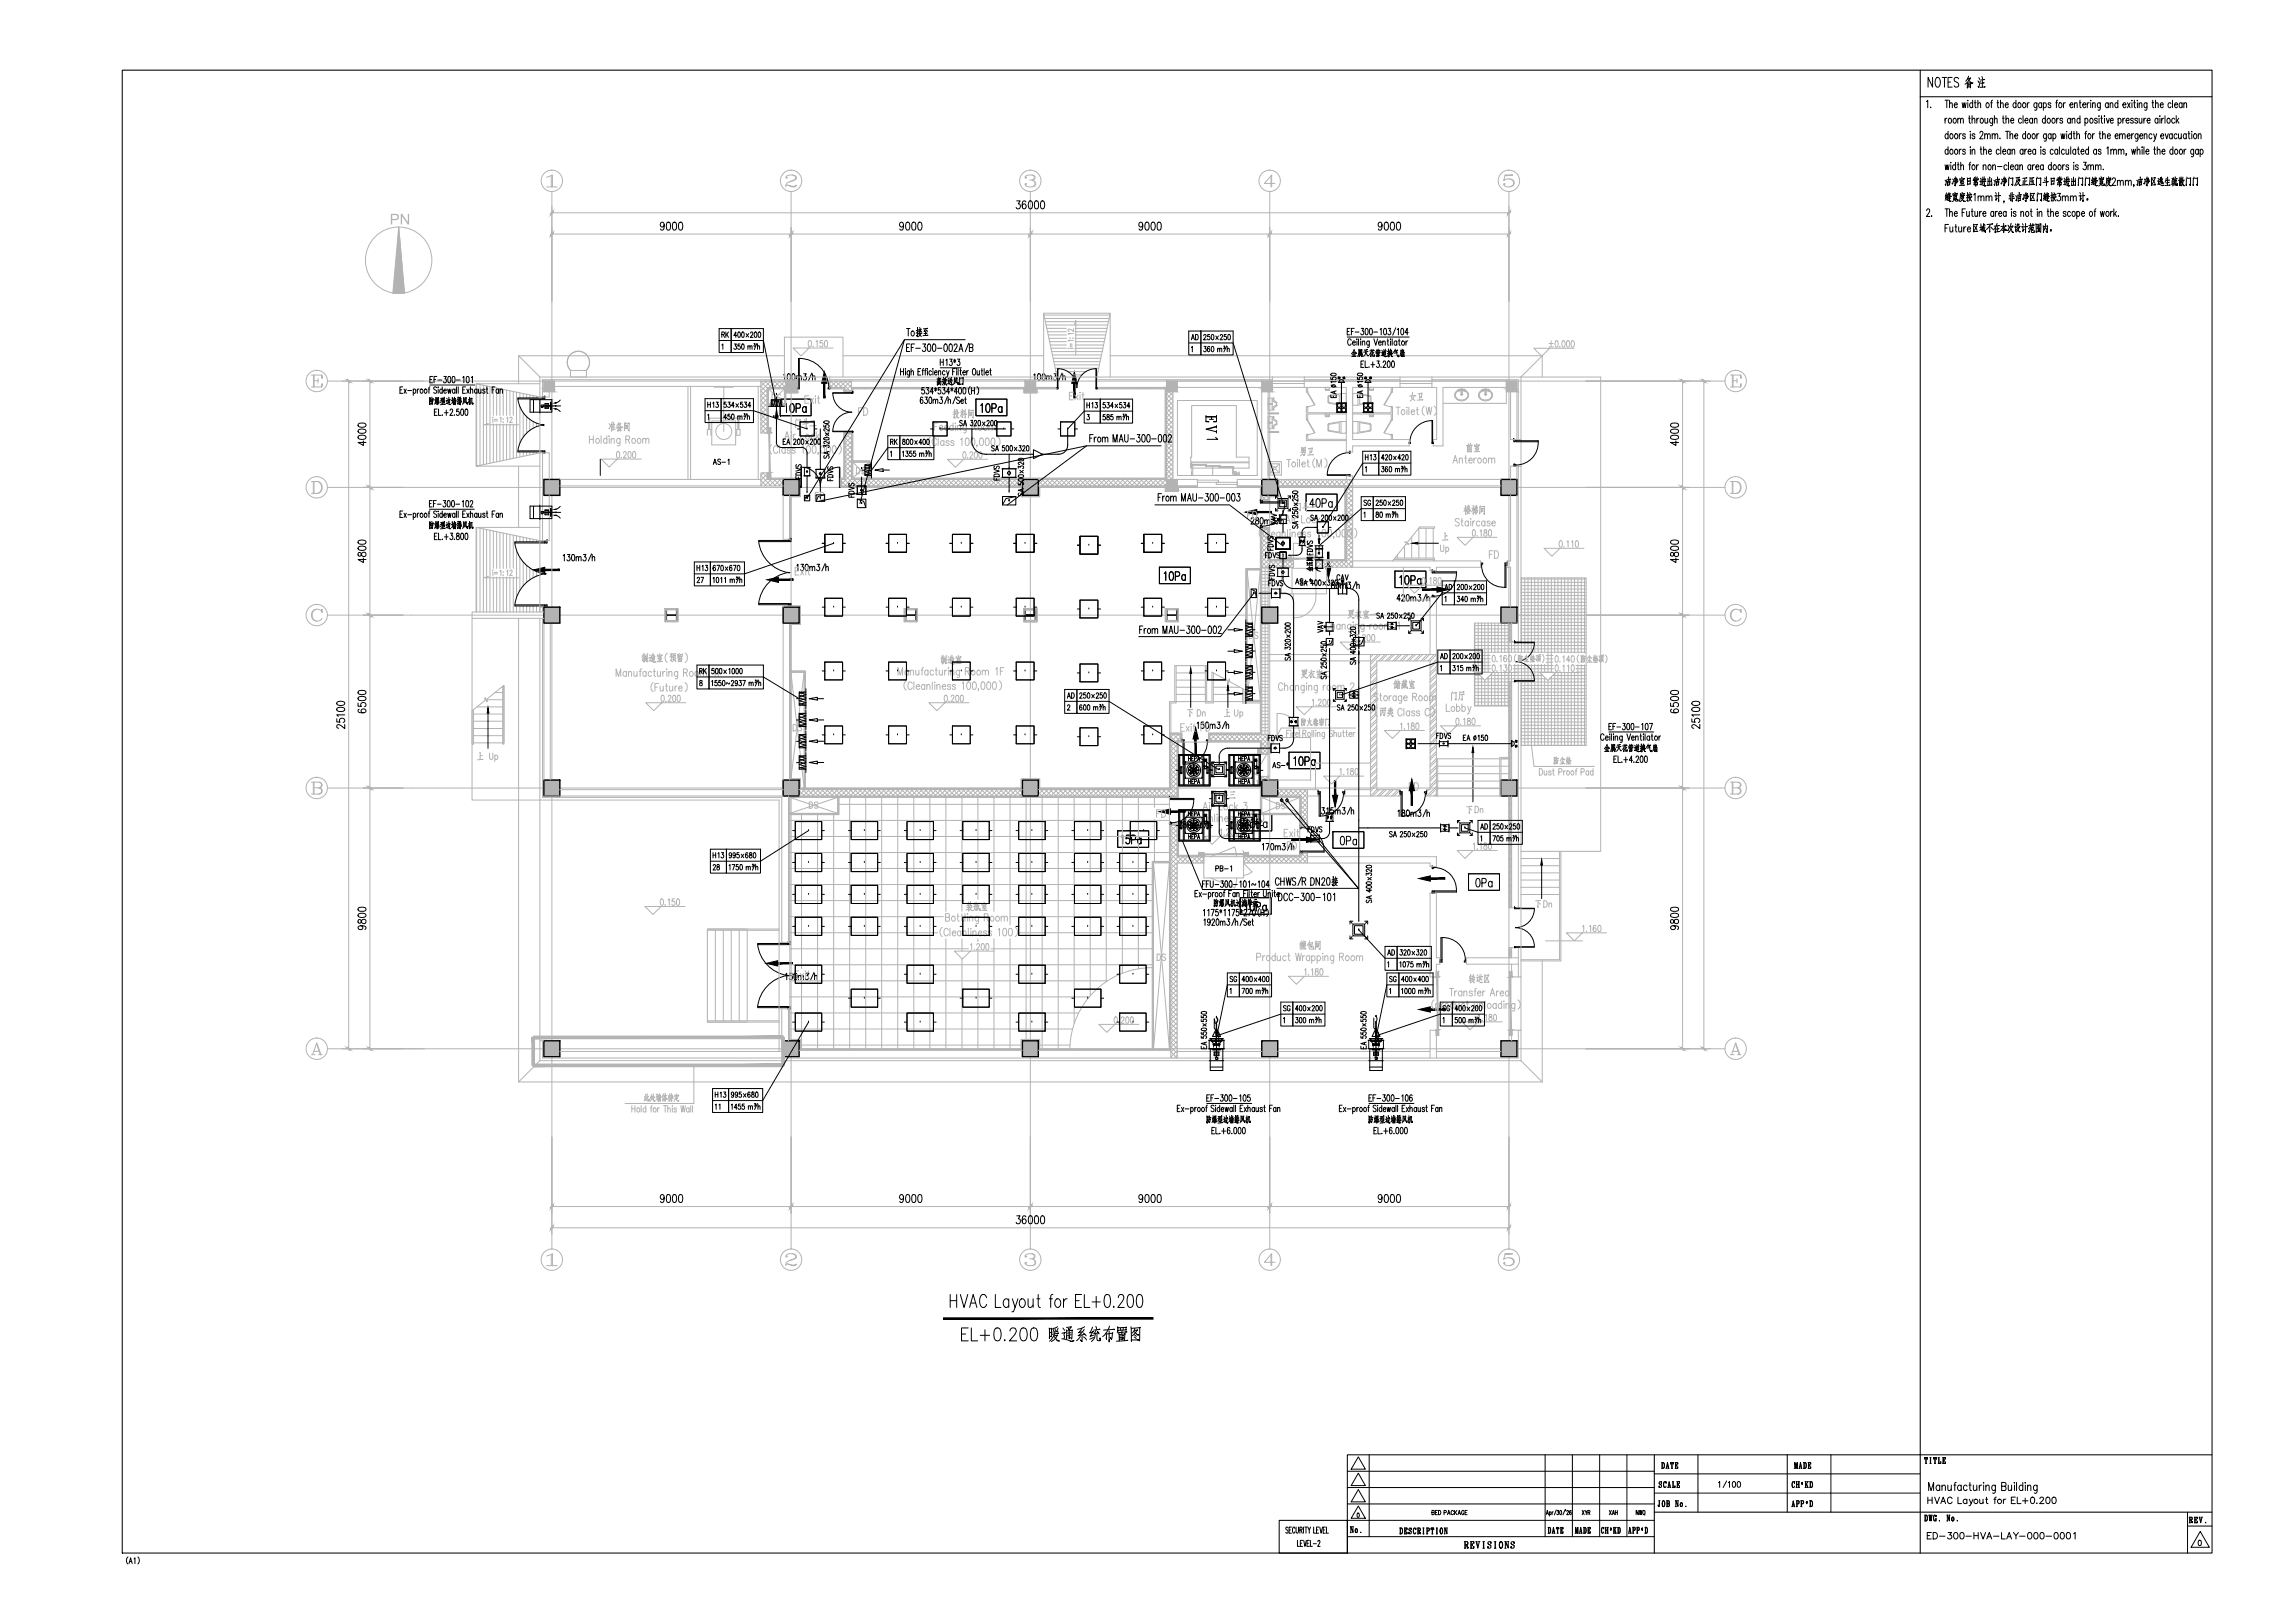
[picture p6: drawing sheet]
<svg xmlns="http://www.w3.org/2000/svg" width="841mm" height="594mm" viewBox="0 0 841 594" stroke-linecap="round" stroke-linejoin="round" font-family="sans-serif">
<!-- layer: 0 -->
<g fill="none" stroke="#000" stroke-width=".37">
<path d="M493.7 538.9h112.5M497.8 539.6l2.6 4.5h-5.3zM497.8 533.6l2.6 4.5h-5.3zM501.7 532.8v30M566.2 532.8v30M576.2 532.8v30M586.2 532.8v30M596.2 532.8v30M606.2 539.8h97.5M608.9 535.7a1.15 1.15 0 0 1 1.1 .7 1.15 1.15 0 0 1-.3 1.3l-.8 .1M609.1 535.7v2.1zM609.5 535.7a1.55 1.55 0 0 1 0 2.1"/>
<path d="M610.5 537.8h.4M610.8 537.2h.5M611.1 536l.4 1.8-.4-2.1-.5 2.1M611.2 537.8h.4M612.3 535.7l-.1 .6v-.6h1v.6l-.1-.6M612.5 537.8h.4M612.7 535.7v2.1M613.8 537.8h1v-.6v.6M613.8 535.7h1v.6v-.6M614 535.7v2.1M614.1 535.7v2.1M614.1 536.7h.4"/>
<path d="M614.5 536.3v.8M622.2 532.8v21M655 532.8v21M657.5 537.8h.4M657.8 535.6l.4 2M658.4 537.8h.4M658.6 535.6v2.2v-2.1l-.4 2.1-.5-2.1v2.1M659.2 537.8h.4M659.5 537.2h.5M659.8 536l.4 1.8-.4-2.1-.4 2.1M660 537.8h.4M660.9 535.7a1.15 1.15 0 0 1 1.1 .7 1.15 1.15 0 0 1-.3 1.3l-.8 .1"/>
<path d="M661.1 535.7v2.1M661.2 535.7v2.1M661.5 535.7a1.6 1.6 0 0 1 0 2.1M662.6 537.8h.9v-.6v.6M662.6 535.7h.9v.6v-.6M662.7 535.7v2.1M662.8 535.7v2.1M662.8 536.7h.4M663.2 536.3v.8M671 532.8v21M705.4 533.9l-.1 .6v-.6h1v.6l-.1-.6M705.6 536h.4"/>
<path d="M705.8 533.9v2.1M707.2 536h.5M707.2 533.9h.5M707.4 533.9v2.1zM708.7 533.9l-.1 .6v-.6h1v.6l-.1-.6M708.9 536h.4M709.1 533.9v2.1zM710.2 533.9h.5M710.5 533.9v2.1M711.1 536l.1-.7v.7h-1M711.8 536h1.1v-.6l-.1 .6M711.9 533.9h1v.6l-.1-.6"/>
<path d="M712.1 533.9v2.1M712.1 534.9h.4M712.5 534.5v.8M472 559.6a.48 .48 0 0 0-.8-.1 .48 .48 0 0 0 .2 .8l.4 .2a.53 .53 0 0 1 .2 .7 .53 .53 0 0 1-.7 .2l-.1-.2M473.3 559.3h-.9v2.3h.9M474.6 559.9l-.3-.6a1.28 1.28 0 0 0 0 2.3l.3-.6M475 559.3v1.9l.3 .4 .5-.7v-1.6M477.7 559.3v2.3M478.2 559.3h.9M478.6 559.3v2.3M479.3 559.3l.5 1.1 .5-1.1M481.4 559.3v2.3h.7"/>
<path d="M483.2 559.3h-.8v2.3h.8M483.6 559.3l.5 2.3 .5-2.3M485.7 559.3h-.8v2.3h.8M486.1 559.3v2.3h.7M493.7 544.8h112.5M493.7 550.8h112.5M493.7 556.9h112.5M494.8 559.2h.5M495 559.2v2.1M495.1 559.2l.7 1.9M495.6 559.2h.4M495.8 559.2v2.1l-.7-1.9"/>
<path d="M497 559.9l-.3 .6 .3 .8a.73 .73 0 0 1-.4-.8 .73 .73 0 0 1 .7-.5l.2 .7-.2 .6h-.3M497.1 559.9l.3 .8-.3 .6M497.5 554.2a.72 .72 0 0 1 .7 .7 .72 .72 0 0 1-.7 .8zM497.8 545.6l2.6 4.5h-5.3zM497.8 551.6l2.6 4.5h-5.3zM512.9 559.6a1.15 1.15 0 0 1 1.2 .8 1.15 1.15 0 0 1-.4 1.3l-.8 .1M513.1 559.6v2.2zM513.6 559.6a1.61 1.61 0 0 1-.1 2.2M514.6 559.6h1v.6l-.1-.6M514.8 559.6v2.2M514.9 559.6v2.2M517.1 559.9l.1-.3v.7l-.2-.6-.4-.1-.3 .6a.98 .98 0 0 1 .6 1.6l-.4-.1-.2-.5v.6l.1-.3"/>
<path d="M518.3 559.6a1.67 1.67 0 0 0 0 2.2M518.8 559.9l.1 .4v-.7l-.1 .3-.3-.3a1.31 1.31 0 0 0 0 2.2l.4-.5M519.4 559.6l1 .1 .1 .4-.1 .5-.7 .1M519.6 559.6v2.2M519.7 559.6v2.2M520.2 559.6l.2 .6-.2 .5M521.4 559.6h.5M521.6 559.6v2.2M521.7 559.6v2.2M522.7 559.6h.8l.3 .4-.1 .7h-.7v1.1M523 559.6v2.2M523 559.6v1.1"/>
<path d="M523.5 559.6l.2 .5-.2 .6M524.5 559.6l-.1 .6v-.6h1v.7l-.1-.7M524.9 559.6v2.2M526.3 559.6h.5M526.5 559.6v2.2M526.6 559.6v2.2M528.1 559.6a1.86 1.86 0 0 0 0 2.2 1.41 1.41 0 0 1 .1-2.2 1.42 1.42 0 0 1-.1 2.2M528.2 559.6a1.68 1.68 0 0 1 0 2.2M529.3 559.6h.4M529.4 559.6v2.2M529.5 559.6l.7 2M530 559.6h.4"/>
<path d="M530.2 559.6v2.2l-.7-2M567.3 559.4a1.17 1.17 0 0 1 1 .8 1.17 1.17 0 0 1-.3 1.3l-.7 .1M567.5 559.4v2.2M567.9 559.4a1.75 1.75 0 0 1 0 2.2M569.3 559.7l.3 1.9M570.4 559.4v.6v-.6h.8v.6l-.1-.6M570.8 559.4v2.2M571.9 559.4h.8v.6v-.6M572.1 559.4v2.2M577.4 559.4l.4 1.9M578.2 559.4v2.2M579.3 559.7l.3 1.9"/>
<path d="M580.3 559.4a1.17 1.17 0 0 1 1 .8 1.17 1.17 0 0 1-.3 1.3l-.7 .1M580.5 559.4v2.2M580.9 559.4a1.75 1.75 0 0 1 0 2.2M581.8 559.4h.9v.6v-.6M582.1 559.4v2.2M587.3 559.4a1.77 1.77 0 0 0 0 2.2M587.6 559.7l.1 .3v-.6l-.1 .3-.3-.3a1.3 1.3 0 0 0 .1 2.2l.3-.5M588.2 559.4h.4M589 559.4h.4M589.1 559.4v2.2M589.2 559.4v2.2M590.2 559.9v.3z"/>
<path d="M590.2 560h.1M591.2 559.4h.5M591.4 559.4v2.2M591.5 559.4v2.2M592 559.4h.3M592.2 559.4l-.7 1.3M592.8 559.4a1.17 1.17 0 0 1 1 .8 1.17 1.17 0 0 1-.3 1.3l-.7 .1M593 559.4v2.2zM593.4 559.4a1.75 1.75 0 0 1 0 2.2M597.3 559.7l.3 1.9M598.3 559.4h.6l.3 .4v.5l-.7 .2v1.1v-2.2v1.1M598.9 559.4l.3 .4-.3 .7"/>
<path d="M599.8 559.4l.9 .2-.1 .8-.6 .1v1.1v-2.2v1.1M600.5 559.4l.2 .4-.2 .7M601.7 559.9l.1 .3zM601.8 560h.1M602.8 559.4a1.22 1.22 0 0 1 1 .8 1.22 1.22 0 0 1-.3 1.3l-.7 .1M603 559.4v2.2zM603.3 559.4a1.82 1.82 0 0 1 0 2.2M606.2 546.9h97.5M607.7 551.4l.2 .4 .2-2.1-.2 2.1M607.9 549.7h.4M608 543.2l.9 .9M608.8 543l.1-.3v.6l-.2-.5-.4-.1-.3 .5a.98 .98 0 0 1 .6 1.6l-.4-.1-.2-.5v.6v-.3"/>
<path d="M609.5 549.7a1.88 1.88 0 0 0 0 2.1 1.37 1.37 0 0 1 .2-2.1 1.45 1.45 0 0 1-.2 2.1M609.7 549.7a1.85 1.85 0 0 1 0 2.1M610 542.7a1.67 1.67 0 0 0 0 2.1M610.5 543v.3v-.6v.3l-.3-.3a1.31 1.31 0 0 0 0 2.1l.3-.5M610.8 549.7l.8 .1 .2 .5-.3 .4 .3 .7-.3 .4h-.8M610.9 549.7v2.1M611 549.7v2.1M611.1 544.8h.4M611.4 544.2h.5M611.5 549.7l.1 .8-.6 .2M611.5 550.7l.2 .4-.2 .7M611.7 543l.4 1.8-.4-2.1-.4 2.1"/>
<path d="M611.9 544.8h.4M612.9 542.7h.4M613.1 542.7v2.1zM613.7 544.8l.1-.6v.6h-1M613.9 551.8h.4M613.9 549.7h.5M614.5 544.8h1v-.6l-.1 .6M614.5 542.7h1v.6l-.1-.6M614.7 542.7v2.1M614.7 543.7h.4M614.7 549.7h.4M614.9 551.6l-.8-1.9v2.1"/>
<path d="M614.9 549.7v2.1l-.7-1.9M615.1 543.3v.8M616.1 550.4l-.3 .6 .3 .8a.71 .71 0 0 1-.4-.8 .71 .71 0 0 1 .7-.5l.1 1-.4 .3M616.2 550.4l.3 .6-.3 .8M617.8 551.8h.1M629.8 543.1l.4-.5v2.1M632.7 542.4l-1.2 2.4M633.4 543.1l.4-.5v2.1M635.1 542.8l.2-.2a1.13 1.13 0 0 1 .7 1.1 1.13 1.13 0 0 1-.7 1l-.5-.9zM636.8 542.8l.3-.2a1.13 1.13 0 0 1 .8 1.1 1.13 1.13 0 0 1-.8 1l-.3-.1-.2-.8zM656.6 551.8h.4M656.7 551.8l.5-2.1 .4 2.1"/>
<path d="M656.9 551.2h.5M657.1 542.7a1.82 1.82 0 0 0 0 2.1M657.2 550l.3 1.8M657.3 551.8h.4M657.5 543l.1 .3v-.6l-.1 .3-.3-.3a1.28 1.28 0 0 0 .1 2.1l.3-.5M658.2 544.8h.4M658.2 542.7h.4M658.3 549.7h.7l.3 .3-.1 .7-.7 .1v1M658.3 551.8h.4M658.4 542.7v2.1M658.4 542.7v1M658.5 549.7v2.1"/>
<path d="M658.5 549.7v1.1M659 544.8h.4M659 542.7h.4M659 549.7l.2 .4-.2 .7M659.2 542.7v2.1M659.2 543.7h-.8v1.1M659.9 549.7h.7l.4 .3-.2 .7-.6 .1v1M659.9 551.8h.5M660.1 549.7v2.1M660.2 549.7v1.1M660.3 543.2l.1 .3zM660.4 543.2h.1"/>
<path d="M660.5 543.3h.1M660.5 543.6h.1M660.5 543.4v.1M660.5 543.3l-.1 .4M660.6 549.7l.3 .4-.3 .7M661.5 544.8h.4M661.5 542.7h.4M661.7 542.7v2.1M662 550.1v.4zM662 543.6l.4 1.2M662 550.2v.2zM662 543.5l.5 1.3"/>
<path d="M662.1 550.3h.1M662.1 550.6h.1M662.1 550.3v.4M662.1 550.4v.1M662.3 544.8h.4M662.3 542.7h.4M662.5 542.7l-.8 1.2M663.2 542.7a1.15 1.15 0 0 1 1.1 .7 1.15 1.15 0 0 1-.3 1.3l-.8 .1M663.2 549.7a1.15 1.15 0 0 1 1.1 .7 1.15 1.15 0 0 1-.3 1.3l-.8 .1M663.4 542.7v2.1zM663.4 549.7v2.1zM663.8 542.7a1.67 1.67 0 0 1 0 2.1"/>
<path d="M663.8 549.7a1.67 1.67 0 0 1 0 2.1M705.3 554.9a1.17 1.17 0 0 1 1.1 .8 1.17 1.17 0 0 1-.3 1.3l-.8 .1M705.5 554.9v2.2M705.9 554.9a1.68 1.68 0 0 1 0 2.2M706.5 548.3v2.4M706.5 549.4h1.5M706.8 554.9h.4M706.9 554.9l.3 2.2 .2-2.2 .3 2.2 .3-2.2M707 554.9l.2 1.7M707.5 554.9l.2 1.7M707.8 554.9h.3M708 548.3v2.4"/>
<path d="M708.9 554.9a1.68 1.68 0 0 0 .1 2.2M709 548.3l.9 2.4 .8-2.4M709.2 556.3h.4M709.4 555.2l.1 .3v-.6l-.1 .3-.3-.3a1.26 1.26 0 0 0 0 2.2l.3-.3M709.4 556.3v.8M709.5 556.3v.8M710.7 556.9v.2zM711.2 550.7l.9-2.4 .9 2.4M711.6 549.9h1.1M713.4 554.9h.5M713.4 557.1h.4M713.6 554.9v2.2"/>
<path d="M713.7 554.9l.7 2M714.2 554.9h.4M714.4 554.9v2.2l-.7-2M715.4 548.9a.87 .87 0 0 0-1-.6 .87 .87 0 0 0-.7 .9 .98 .98 0 0 0 .3 1.3 .98 .98 0 0 0 1.2-.1l.2-.3M715.6 555.7l-.3 .6 .3 .8a.69 .69 0 0 1-.4-.8 .69 .69 0 0 1 .7-.5l.1 1-.4 .3M715.7 555.7l.3 .6-.3 .8M717.3 556.9v.2zM717.5 548.3v2.4h1.3M720.8 549.4a.76 .76 0 0 0-1.1-.1 .76 .76 0 0 0 0 1.2 .76 .76 0 0 0 1.1-.1M720.8 549.1v1.6M721.7 549.1l.6 1.6 .7-1.6M722.3 550.7l-.3 .7-.5 .1"/>
<path d="M725.5 549.1l.1 1.5 .6 .1 .5-.5M726.7 549.1v1.6M727.6 549.1h.8M728 548.3v1.9l.1 .4 .4 .1M730.7 549.1h.7M731.6 548.3l-.5 .2-.1 .3v1.9M734.2 549.1v1.6M735 549.1l-.5 .1-.3 .6M737.1 549.4h.9M738.6 548.3h-1.5v2.4h1.5M739.2 548.3v2.4h1.4M741.1 549.7h2.1"/>
<path d="M742.2 548.7v2M744.4 548.5a.72 .72 0 0 1 1.1 .3l.1 .6a1.05 1.05 0 0 1-.9 1.3 1.5 1.5 0 0 1-.3-2.2zM746.4 550.5l.1 .1M747.5 548.9l.3-.4 .6-.2 .5 .7-1.4 1.7h1.5M750 548.5a.72 .72 0 0 1 1.1 .3l.2 .6a1.05 1.05 0 0 1-.9 1.3 1.5 1.5 0 0 1-.4-2.2zM752.3 548.5a.72 .72 0 0 1 1.1 .3l.1 .6a1.05 1.05 0 0 1-.9 1.3 1.5 1.5 0 0 1-.3-2.2zM801.6 553.8v15M801.6 558.9h9M802.2 555.7l1 .1v.8l-.7 .1v-1M802.2 557.7h.5M802.4 555.7v2M802.5 556.7v1"/>
<path d="M802.8 556.7l.6 1-.4-.9M803 555.7l.3 .4-.3 .6M804.1 557.7h1.1v-.6l-.1 .6M804.1 555.7h1.1v.6v-.6M804.3 555.7v2M804.4 555.7v2M804.4 556.6h.4M804.8 556.3v.7M805.9 555.7h.4M806 555.7l.5 2 .4-2M806.1 555.7l.4 1.7M806.7 555.7h.4"/>
<path d="M808.3 557.7h.1M46.9 570.3a1.66 1.66 0 0 0 0 2.5M47.3 572.6l.6-2 .5 2M47.5 571.9h.7M49.1 570.9l.4-.3v2M50.5 570.3a1.74 1.74 0 0 1 0 2.5M472.4 560.4h.5M475.5 564.2v2.2h.7M476.3 560.4l.9-.2-.3-.9h-.6v2.3M476.5 565.2h.5M476.8 560.4l.4 1.2M477.4 564.2h-.9v2.2h.9"/>
<path d="M477.7 564.2l.5 2.2 .5-2.2M479 565.2h.5M479.8 560.4v1.2M479.8 564.2h-.8v2.2h.8M480.2 564.2v2.2h.7M481.3 565.4h1.1M482.4 560.4h.6M483 564.7l.1-.4a.57 .57 0 0 1 .7 .3 .57 .57 0 0 1-.3 .7l-.6 1.1h.9M484.9 560.4h.5M493.7 562.8h112.5M494.8 561.3h.4M498.7 561.1v.2z"/>
<path d="M514.6 561.8h1v-.6l-.1 .6M514.9 560.7h.3M515.2 560.3v.7M516.3 560.2l.9 .9M519.4 561.8h.5M520 560.7l.5 1.1-.4-1M521.4 561.8h.5M522.7 561.8h.5M524.7 561.8h.4M526.3 561.8h.5M529.3 561.8h.3M536.6 564.6h1l.3 .5-.1 .6-.9 .1"/>
<path d="M536.6 567.1h.6M536.8 564.6v2.5M536.9 564.6v2.5M537.3 565.8l.6 1.1 .1-.2v.4l-.5-1.2M537.6 564.6l.3 .5-.3 .7M538.8 567.1h1.3v-.7l-.1 .7M538.8 564.6h1.3v.7l-.1-.7M539 564.6v2.5M539.1 564.6v2.5M539.1 565.8h.5M539.6 565.4v.8M540.9 564.6h.4"/>
<path d="M541 564.6l.5 2.5 .6-2.5M541.1 564.6l.5 2.1M541.8 564.6h.5M543.4 567.1h.6M543.4 564.6h.6M543.6 564.6v2.5M543.7 564.6v2.5M545.3 565.2l1.1 1.1M546.3 565l.1-.3v.7l-.1-.4a.52 .52 0 0 0-.9-.3 .52 .52 0 0 0 .2 .9l.7 .4 .1 .7-.7 .4-.4-.7v.7l.1-.4M547.6 567.1h.6M547.6 564.6h.6M547.9 564.6v2.5"/>
<path d="M548 564.6v2.5M550 564.6a1.78 1.78 0 0 0 0 2.5 1.45 1.45 0 0 1 .1-2.5 1.45 1.45 0 0 1-.1 2.5M550.1 564.6a1.75 1.75 0 0 1 0 2.5M551.4 567.1h.5M551.4 564.6h.6M552.4 564.6h.5M552.7 566.8l-1-2.2v2.5M552.7 564.6v2.4l-1-2.1M553.7 565.2l1.2 1.1M554.8 565l.1-.3v.7l-.1-.4a.53 .53 0 0 0-.9-.3 .53 .53 0 0 0 .2 .9l.7 .4 .1 .7-.7 .4-.5-.7v.7l.1-.4M568.8 561.6h.3M568.9 561.6l.4-2.2 .4 2.2"/>
<path d="M569 561h.5M569.4 561.6h.4M570.6 561.6h.4M571.9 561.6h.8v-.6v.6M572.1 560.4h.3M572.4 560v.8M577.2 561.6h.3M577.4 561.6v-2.2l.4 2.2 .4-2.2v2.2M578 561.6h.4M578.8 561.6h.3M578.9 561.6l.4-2.2 .4 2.2M579 561h.5"/>
<path d="M579.4 561.6h.4M581.8 561.6h.9v-.6v.6M582.1 560.4h.3M582.4 560v.8M588.2 561.6h.4M588.4 560.5v-1.1v2.2v-1.1h.7M589 561.6h.4M590.3 560.4h.1M590.3 560.1h.1M590.4 560.1h.1M590.4 560.1l-.1 .4M590.4 560.2l-.1 .1"/>
<path d="M591.2 561.6h.5M592 561.6h.3M592.1 561.6l-.4-1.3 .5 1.3M596.7 561.6h.4M596.9 561.6l.4-2.2 .4 2.2M597 561h.5M597.4 561.6h.4M598.3 561.6h.4M599.8 561.6h.4M601.8 560.1h.1M601.8 560.4h.1M601.8 560.2v.1"/>
<path d="M601.9 560.1h.1M601.9 560.1l-.1 .4M706.3 562.4h.9M707.7 561.3h-1.4v2.4h1.4M708.4 561.3h.8a1.26 1.26 0 0 1 .8 1.2 1.26 1.26 0 0 1-.8 1.2h-.8zM710.7 562.7h2.1M713.9 561.3h1.3l-.7 .9a.8 .8 0 0 1 .6 1.3 .8 .8 0 0 1-1.4-.3M716.3 561.4a.75 .75 0 0 1 1.1 .4l.1 .5a1.05 1.05 0 0 1-.9 1.4 1.5 1.5 0 0 1-.3-2.3zM718.5 561.4a.72 .72 0 0 1 1.1 .4l.2 .5a1.05 1.05 0 0 1-.9 1.4 1.5 1.5 0 0 1-.4-2.3zM720.4 562.7h2M723.4 562.4h1.5M723.4 561.3v2.4"/>
<path d="M724.9 561.3v2.4M725.8 561.3l.9 2.4 .9-2.4M728.1 563.7l.9-2.4 .9 2.4M728.4 562.9h1.1M730.6 562.7h2M733.5 561.3v2.4h1.3M735.4 563.7l.9-2.4 .9 2.4M735.7 562.9h1.1M737.8 561.3l1 1.1 .9-1.1M738.8 562.4v1.3M740.1 562.7h2M743.3 561.4a.75 .75 0 0 1 1.2 .4l.1 .5a1.05 1.05 0 0 1-.9 1.4 1.5 1.5 0 0 1-.4-2.3z"/>
<path d="M745.6 561.4a.72 .72 0 0 1 1.1 .4l.2 .5a1.05 1.05 0 0 1-.9 1.4 1.5 1.5 0 0 1-.4-2.3zM747.9 561.4a.72 .72 0 0 1 1.1 .4l.1 .5a1.05 1.05 0 0 1-.9 1.4 1.5 1.5 0 0 1-.3-2.3zM749.8 562.7h2M753 561.4a.72 .72 0 0 1 1.1 .4l.2 .5a1.05 1.05 0 0 1-.9 1.4 1.5 1.5 0 0 1-.4-2.3zM755.3 561.4a.72 .72 0 0 1 1.1 .4l.1 .5a1.05 1.05 0 0 1-.9 1.4 1.5 1.5 0 0 1-.3-2.3zM757.5 561.4a.77 .77 0 0 1 1.2 .4l.1 .5a1 1 0 0 1-.9 1.4 1.5 1.5 0 0 1-.4-2.3zM759.9 561.8l.5-.5v2.4M805.8 564.2l.2-.1a1.03 1.03 0 0 1 .7 1 1.03 1.03 0 0 1-.7 1l-.4-.4-.1-.5zM806.3 560.9l3.3 5.8h-6.6z"/>
<circle cx="660.4" cy="543.3" r=".02"/>
<circle cx="662" cy="550.3" r=".02"/>
<circle cx="724.1" cy="549.9" r=".8"/>
<circle cx="732.7" cy="549.9" r=".79"/>
<circle cx="590.2" cy="560" r=".02"/>
<circle cx="601.8" cy="560" r=".02"/>
</g>
<path d="M703.7 25.7v543.1M703.7 35.4h106.9M606.2 532.8v36M810.6 532.8h-316.9v36M468.8 556.9h24.9v11.9h-24.9zM606.2 553.8h204.4" fill="none" stroke="#000" stroke-width=".38"/>
<g fill="none" stroke="#000" stroke-width=".37">
<path d="M706.8 545.9v-2.9l.9 2.9 .9-2.9v2.9M710.8 544.4a.64 .64 0 0 0-.6-.5 .64 .64 0 0 0-.6 .5l-.1 .7a.79 .79 0 0 0 .9 .8l.4-.4M710.8 543.9v2M711.6 544.5l.6-.6 .6 .2 .1 1.8M711.6 543.9v2M713.8 543.9l.1 1.9 .6 .1 .6-.5M715.1 543.9v2M716 543.9h.8M716.9 543l-.5 .1-.1 .4v2.4M718.7 544.4a.65 .65 0 0 0-.6-.5 .65 .65 0 0 0-.6 .5l-.1 .7a.78 .78 0 0 0 .8 .8l.5-.4M718.7 543.9v2M720.9 544.4a.65 .65 0 0 0-.6-.5 .65 .65 0 0 0-.7 .5l-.1 .7a.78 .78 0 0 0 .9 .8l.5-.4"/>
<path d="M721.5 543.9h.8M721.9 543v2.4l.1 .4 .5 .1M723.2 543.9l.1 1.9 .5 .1 .6-.5M724.4 543.9v2M725.3 543.9v2M726.2 543.9a.85 .85 0 0 0-.9 .9M726.9 543v.2zM726.9 543.9v2M727.7 544.5l.6-.6 .6 .2 .1 1.8M727.7 543.9v2M731.2 543.9l-.1 2.8-.3 .2-.6-.1M731.2 544.4a.65 .65 0 0 0-.6-.5 .65 .65 0 0 0-.6 .5l-.1 .7a.78 .78 0 0 0 .9 .8l.4-.4"/>
<path d="M733.5 544.4l1.4-.2 .2-.4-.2-.7-1.4-.1v2.9l1.5-.2 .1-.7-.6-.6M735.9 543.9l.1 1.9 .6 .1 .6-.5M737.2 543.9v2M738.2 543v.2zM738.2 543.9v2M739 543v2.9M741.3 544.4a.65 .65 0 0 0-.6-.5 .65 .65 0 0 0-.7 .5l-.1 .7a.78 .78 0 0 0 .9 .8l.5-.4M741.3 543v2.9M742.2 543v.2zM742.2 543.9v2M743 544.5l.6-.6 .5 .2 .1 1.8M743 543.9v2"/>
<path d="M746.5 543.9l-.1 2.8-.3 .2-.6-.1M746.5 544.4a.68 .68 0 0 0-.6-.5 .68 .68 0 0 0-.6 .5l-.1 .7a.75 .75 0 0 0 .3 .7 .75 .75 0 0 0 .8 0l.2-.3"/>
</g>
<!-- layer: zuwaku -->
<path d="M44.8 25.7h765.8v543.1h-765.8z" fill="none" stroke="#000" stroke-width=".38"/>
<!-- layer: 00 -->
<g fill="none" stroke="#000" stroke-width=".37">
<path d="M524.7 554l.8-.1v-.6l-.8-.1v1.6l.8-.2v-.5l-.2-.1M526 554h.5M526.8 553.2h-.8v1.6h.8M527.1 553.2a.79 .79 0 0 1 .9 .8 .79 .79 0 0 1-.9 .8zM529.2 554h.7l.1-.7-.8-.1v1.6M530.5 554.8l.4-1.6 .5 1.6M530.6 554.3h.6M532.7 553.6a.46 .46 0 0 0-.6-.4 .46 .46 0 0 0-.3 .6v.4a.46 .46 0 0 0 .3 .6 .46 .46 0 0 0 .6-.4M533 553.2v1.6M533.3 553.9l.6 .9M533.9 553.2l-.9 1.1M534.3 554.8l.5-1.6 .4 1.6"/>
<path d="M534.5 554.3h.6M536.5 553.6a.46 .46 0 0 0-.6-.4 .46 .46 0 0 0-.3 .6v.4a.47 .47 0 0 0 .5 .6 .47 .47 0 0 0 .4-.6h-.3M536.9 554h.5M537.6 553.2h-.7v1.6h.7M566.6 554.8l.4-1.6 .5 1.6M566.8 554.3h.5M567.8 554l.1-.2a.42 .42 0 0 1 .5 .5 .42 .42 0 0 1-.6 .3M567.8 553.7v1.6M568.8 553.7v1.1M569.2 553.7l-.4 .5M570.3 553l-.7 1.9M570.6 553.2h.6l-.3 .6a.44 .44 0 0 1 .3 .6 .44 .44 0 0 1-.7 .2v-.1"/>
<path d="M571.7 553.3l.2-.1a.8 .8 0 0 1 .4 .8 .8 .8 0 0 1-.6 .7zM573.5 553l-.8 1.9M573.8 553l-.2 .3M574.2 553.6v-.3a.34 .34 0 0 1 .5 0 .34 .34 0 0 1 0 .5l-.6 1h.8M575.8 553.4l-.2-.2a.77 .77 0 0 0-.5 .8 .77 .77 0 0 0 .6 .7v-.8h-.4l-.1 .4M579.8 553.2l.7 1.6M580.5 553.2l-.7 1.6M580.9 553.2l.4 .8 .4-.8M581.3 554v.8M581.9 554l.7-.1v-.6l-.7-.1v1.6M582.3 554l.3 .8M589.8 553.2l.7 1.6"/>
<path d="M590.5 553.2l-.7 1.6M590.8 554.8l.4-1.6 .5 1.6M590.9 554.3h.6M592 553.2v1.6M592 554h.7M592.7 553.2v1.6M600.3 553.2v1.6l-.7-1.6v1.6M600.8 553.2l.2 1.6 .3-1.6 .2 1.6 .3-1.6M602.2 553.3l.1-.1a.76 .76 0 0 1 .6 .8 .76 .76 0 0 1-.7 .7l-.2-.5zM602.5 554.5l.3 .4"/>
</g>
<!-- layer: ACS_A_NOTES -->
<g fill="none" stroke="#000" stroke-width=".37">
<path d="M706 37.2l.4-.5v2.8M707.5 39.2l.1 .1M708.2 28.4v3.5l-1.6-3.5v3.5M709.6 28.5l.3-.1a1.71 1.71 0 0 1 1 2.7 .85 .85 0 0 1-1.3 .7l-.5-1.2v-.9zM711.7 28.4h1.7M712.6 28.4v3.5M712.8 36.7h1.3M713.4 36.7v2.8M713.9 30.1h.9M714.4 38.1l.5-.5 .5 .2v1.7M714.4 36.7v2.8M715.4 28.4h-1.5v3.5h1.5"/>
<path d="M716.2 38.4h1.1l-.2-.6a.88 .88 0 0 0-1.1 .6 .88 .88 0 0 0 .6 1.1l.7-.4M717.8 28.9a.9 .9 0 0 0-.8-.6 .9 .9 0 0 0-.9 .6l.2 .8 1 .5a.9 .9 0 0 1 .3 1.5 .9 .9 0 0 1-1.5-.3M719 37.6l.4 1.9 .4-1.9 .3 1.9 .4-1.9M721.1 28.8l1.1-.2-2.1 2.3M721.1 29.1l1.5 1.4 .4-.1-.4 .1-.4-.3-1.3 .2 .1 1.8v-.3l1.1-.1v.4v-1.8M721.1 36.7v.3zM721.1 37.6v1.9M721.4 27.9l-1 1.9M721.5 30.4v1.4M721.9 31l-.9 .1M722.9 38l-.2-.2a.88 .88 0 0 0-1 .6 .88 .88 0 0 0 .5 1.1l.7-.4M722.9 36.7v2.8"/>
<path d="M723.5 37.6h.7M723.8 36.7v2.2l.1 .4 .4 .2M724.8 29.6l.3 .7M724.8 38.1l.5-.5 .4 .2 .1 1.7M724.8 36.7v2.8M725.1 28.4l.4 .7M725.7 29.6l-.6 2.4-.3-.3M726.3 28l.2 .9M726.5 29.3v2.6M727 30.4l-1.1 .1M727.1 29.2l.2-.1-1.4 .2M727.3 31.9l.2-.1-1.9 .2"/>
<path d="M728 37.8a.88 .88 0 0 1 1.1 .6 .88 .88 0 0 1-.6 1.1l-.6-.4zM729.5 37.6h.6M730.2 36.7l-.4 .5v2.3M731.8 37.6h.7M732.1 36.7v2.2l.1 .4 .4 .2M733.1 38.1l.5-.5 .4 .2 .1 1.7M733.1 36.7v2.8M734.8 38.4h1.1l-.1-.6a.88 .88 0 0 0-1.1 .6 .88 .88 0 0 0 .6 1.1l.6-.4M738.8 38l-.2-.2a.88 .88 0 0 0-1 .6 .88 .88 0 0 0 .5 1.1l.7-.4M738.8 36.7v2.8M739.7 37.8a.88 .88 0 0 1 1.1 .6 .88 .88 0 0 1-.6 1.1l-.7-.4zM741.4 37.8a.88 .88 0 0 1 1.1 .6 .88 .88 0 0 1-.6 1.1l-.6-.4z"/>
<path d="M742.9 37.6v1.9M743.6 37.6l-.4 .2-.3 .6M746.4 37.6v2.5l-.3 .3-.5-.1M746.4 38l-.2-.2a.87 .87 0 0 0-1 .6 .87 .87 0 0 0 .6 1.1l.6-.4M748.2 38l-.2-.2a.88 .88 0 0 0-1.1 .6 .88 .88 0 0 0 .6 1.1l.7-.4M748.2 37.6v1.9M748.8 38l.2-.2a.88 .88 0 0 1 1 .6 .88 .88 0 0 1-.6 1.1l-.6-.4M748.8 37.6v2.8M751.6 38l-.4-.4-.6 .2v.5l.7 .2 .3 .6-.4 .4-.7-.4M753.3 37.6h.7M754.1 36.7l-.4 .1-.1 .4v2.3M754.7 37.8a.88 .88 0 0 1 1 .6 .88 .88 0 0 1-.5 1.1l-.7-.4z"/>
<path d="M756.2 37.6v1.9M756.9 37.6l-.5 .2-.2 .6M758.5 38.4h1.1l-.1-.6a.88 .88 0 0 0-1 .6 .88 .88 0 0 0 .5 1.1l.6-.4M760.2 38.1l.5-.5 .4 .2 .1 1.7M760.2 37.6v1.9M762 37.6h.6M762.2 36.7v2.2l.1 .4 .4 .2M763.2 38.4h1.1l-.1-.6a.88 .88 0 0 0-1.1 .6 .88 .88 0 0 0 .6 1.1l.6-.4M764.9 37.6v1.9M765.6 37.6l-.4 .2-.3 .6M766.2 36.7v.3zM766.2 37.6v1.9"/>
<path d="M766.8 38.1l.5-.5 .4 .2 .1 1.7M766.8 37.6v1.9M769.7 37.6l-.1 2.5-.3 .3-.5-.1M769.7 38l-.2-.2a.88 .88 0 0 0-1 .6 .88 .88 0 0 0 .5 1.1l.7-.4M772.6 38l-.2-.2a.88 .88 0 0 0-1 .6 .88 .88 0 0 0 .6 1.1l.6-.4M772.6 37.6v1.9M773.3 38.1l.4-.5 .5 .2 .1 1.7M773.3 37.6v1.9M776.1 38l-.2-.2a.88 .88 0 0 0-1 .6 .88 .88 0 0 0 .6 1.1l.6-.4M776.1 36.7v2.8M777.9 38.4h1.2l-.2-.6a.88 .88 0 0 0-1.1 .6 .88 .88 0 0 0 .6 1.1l.7-.4M779.6 37.6l1 1.9"/>
<path d="M780.6 37.6l-1 1.9M781.3 36.7v.3zM781.3 37.6v1.9M781.9 37.6h.6M782.2 36.7v2.2v.4l.4 .2M783.3 36.7v.3zM783.3 37.6v1.9M783.9 38.1l.5-.5 .4 .2 .1 1.7M783.9 37.6v1.9M786.8 37.6l-.1 2.5-.3 .3-.5-.1M786.8 38l-.2-.2a.88 .88 0 0 0-1.1 .6 .88 .88 0 0 0 .6 1.1l.7-.4M788.6 37.6h.6"/>
<path d="M788.9 36.7v2.2l.1 .4 .4 .2M789.9 38.1l.4-.5 .5 .2 .1 1.7M789.9 36.7v2.8M791.6 38.4h1.1l-.1-.6a.88 .88 0 0 0-1.1 .6 .88 .88 0 0 0 .6 1.1l.6-.4M795.6 38l-.2-.2a.88 .88 0 0 0-1 .6 .88 .88 0 0 0 .5 1.1l.7-.4M796.1 36.7v2.8M796.9 38.4h1.1l-.2-.6a.87 .87 0 0 0-1 .6 .87 .87 0 0 0 .6 1.1l.6-.4M799.6 38l-.2-.2a.87 .87 0 0 0-1 .6 .87 .87 0 0 0 .6 1.1l.6-.4M799.6 37.6v1.9M800.3 38.1l.4-.5 .5 .2 .1 1.7M800.3 37.6v1.9M712.8 43.3v1.8"/>
<path d="M713.5 43.3l-.5 .1-.2 .7M713.9 49.4l-.2-.3a.9 .9 0 0 0-1 .7 .9 .9 0 0 0 .5 1l.7-.4M713.9 55.1l-.2-.3a.88 .88 0 0 0-1 .6 .88 .88 0 0 0 .5 1.1l.7-.4M713.9 48.1v2.7M713.9 53.8v2.7M714.3 43.4a.87 .87 0 0 1 1 .7 .87 .87 0 0 1-.6 1l-.6-.4-.1-.6zM714.8 49.1a.9 .9 0 0 1 1 .7 .9 .9 0 0 1-.6 1l-.6-.4-.1-.6zM714.8 54.8a.87 .87 0 0 1 1 .7 .87 .87 0 0 1-.6 1l-.6-.4-.1-.6zM714.9 59.4v.3zM716 43.4a.88 .88 0 0 1 1 .7 .88 .88 0 0 1-.5 1l-.7-.4-.1-.6zM716.5 49.1a.91 .91 0 0 1 1 .7 .91 .91 0 0 1-.5 1l-.7-.4v-.6zM716.5 54.8l.2-.1a.96 .96 0 0 1 .7 .9 .96 .96 0 0 1-.7 .9l-.4-.8z"/>
<path d="M716.6 59.4v2.8M717.4 43.8l.5-.5 .5 .1 .1 1.7M717.4 43.3v1.8M717.6 59.4v2.3l.4 .5M718 49v1.8M718 54.7v1.8M718.5 43.8l.4-.5 .5 .1 .1 1.7M718.5 59.4v2.8M718.7 49l-.4 .1-.3 .7M718.7 54.7l-.4 .1-.3 .7M720.2 49.4a.52 .52 0 0 0-.4-.4 .52 .52 0 0 0-.5 .1v.6l.8 .3 .1 .4a.52 .52 0 0 1-.4 .4 .52 .52 0 0 1-.5-.1l-.1-.3M720.2 55.1l-.3-.4-.7 .4 .9 .6v.7l-.5 .1-.4-.4"/>
<path d="M721.4 43.3h.7M721.7 42.4v2.2l.4 .5M722.1 48.1v.2zM722.1 53.8v.2zM722.1 49v1.8M722.1 54.7v1.8M722.2 59.4l-.4 .5v2.3M722.7 43.8l.5-.5 .4 .1 .1 1.7M722.7 55.2l.5-.5 .4 .1 .1 1.7M722.7 42.4v2.7M722.7 54.7v1.8M723.7 49.4a.56 .56 0 0 0-.9-.3v.6l.8 .3 .1 .4a.56 .56 0 0 1-.9 .3l-.1-.3"/>
<path d="M724.4 43.3v1.8M725.2 43.3l-.5 .1-.3 .7M725.6 48.7v-.4a.6 .6 0 0 1 .9 0 .6 .6 0 0 1 .1 .8l-1.1 1.7h1.3M725.6 54.7h.7M725.9 43.4a.88 .88 0 0 1 1.1 .7 .88 .88 0 0 1-.6 1l-.7-.4zM725.9 53.8v2.2l.5 .5M726.9 55.2l.5-.5 .5 .1v1.7M726.9 53.8v2.7M727.3 49.5l.5-.5 .4 .1 .1 1.7M727.3 49v1.8M727.4 43.3l.1 1.7 .4 .1 .5-.5M728.3 49.5l.5-.5 .4 .1 .1 1.7"/>
<path d="M728.4 43.3v1.8M728.7 55.5h1.1l-.4-.8a.95 .95 0 0 0-.8 .9 .95 .95 0 0 0 .8 .9l.4-.4M730.1 49.5l.4-.5 .5 .1 .1 1.7M730.1 49v1.8M730.2 43.3l-.1 2.5-.3 .3-.4-.2M730.2 43.7l-.1-.3a.88 .88 0 0 0-1.1 .7 .88 .88 0 0 0 .6 1l.6-.4M730.9 43.8l.4-.5 .5 .1 .1 1.7M730.9 42.4v2.7M731.1 49.5l.4-.5 .5 .1 .1 1.7M732.6 55.1l-.1-.3a.88 .88 0 0 0-1.1 .6 .88 .88 0 0 0 .6 1.1l.6-.4M732.9 50.5l.1 .2M733.2 53.8v2.7"/>
<path d="M733.8 43.3h.7M733.9 55.5h1.1l-.2-.7a.88 .88 0 0 0-1 .6 .88 .88 0 0 0 .6 1.1l.6-.4M734.1 42.4v2.2l.4 .5M734.9 48.1h1.3M735.1 43.8l.5-.5 .4 .1 .1 1.7M735.1 42.4v2.7M735.6 48.1v2.7M736 59.4v2.8M736.6 49.5l.4-.5 .5 .1 .1 1.7M736.6 48.1v2.7M736.7 55.1l-.4-.4a.95 .95 0 0 0-.8 .9 .95 .95 0 0 0 .8 .9l.4-.4M736.7 54.7v1.8"/>
<path d="M736.8 44.1h1.2l-.2-.7a.88 .88 0 0 0-1.1 .7 .88 .88 0 0 0 .6 1l.7-.4M737.3 55.2l.5-.5 .4 .1 .1 1.7M737.3 54.7v1.8M738.3 49.8h1.1l-.2-.7a.91 .91 0 0 0-1 .7 .91 .91 0 0 0 .6 1l.6-.4M740.8 43.7l-.2-.3a.88 .88 0 0 0-1 .7 .88 .88 0 0 0 .6 1l.6-.4M741.4 55.1l-.2-.3a.88 .88 0 0 0-1.1 .6 .88 .88 0 0 0 .6 1.1l.7-.4M741.4 42.4v2.7M741.4 54.7v1.8M742 54.7v1.8M742.1 44.1h1.1l-.2-.7a.88 .88 0 0 0-1 .7 .88 .88 0 0 0 .5 1l.7-.4M742.3 49.4l-.2-.3a.9 .9 0 0 0-1 .7 .9 .9 0 0 0 .6 1l.6-.4M742.3 48.1v2.7"/>
<path d="M742.8 54.7l-.5 .1-.3 .7M743.2 49.1a.9 .9 0 0 1 1 .7 .9 .9 0 0 1-.6 1l-.6-.4-.1-.6zM743.2 55.5h1.1l-.4-.8a.96 .96 0 0 0-.7 .9 .96 .96 0 0 0 .7 .9l.4-.4M744.8 43.7l-.1-.3a.88 .88 0 0 0-1.1 .7 .88 .88 0 0 0 .6 1l.6-.4M744.8 43.3v1.8M745 49.1a.91 .91 0 0 1 1 .7 .91 .91 0 0 1-.6 1l-.7-.4v-.6zM745.5 43.8l.4-.5 .5 .1 .1 1.7M745.5 43.3v1.8M746 55.1l-.4-.4a.96 .96 0 0 0-.7 .9 .96 .96 0 0 0 .7 .9l.4-.4M746 54.7v1.8M746.4 49v1.8M747.2 49l-.5 .1-.3 .7"/>
<path d="M747.9 53.8v.2zM747.9 54.7v1.8M749.5 43.7l-.1-.3a.88 .88 0 0 0-1.1 .7 .88 .88 0 0 0 .6 1l.6-.4M749.5 55.1l-.3-.4-.6 .1v.5l.8 .4 .1 .4-.3 .4-.6-.4M749.5 42.4v2.7M749.9 49l-.1 2.5-.3 .2-.4-.1M749.9 49.4l-.2-.3a.9 .9 0 0 0-1 .7 .9 .9 0 0 0 .6 1l.6-.4M750.5 43.4a.88 .88 0 0 1 1 .7 .88 .88 0 0 1-.6 1l-.4-.1-.3-.6zM751.6 49.4l-.1-.3a.9 .9 0 0 0-1.1 .7 .9 .9 0 0 0 .6 1l.6-.4M751.6 49v1.8M751.7 59.4v2.8M752.2 43.4a.88 .88 0 0 1 1 .7 .88 .88 0 0 1-.5 1l-.7-.4z"/>
<path d="M752.3 49.4l.2-.3a.91 .91 0 0 1 1 .7 .91 .91 0 0 1-.5 1l-.7-.4M752.3 49v2.7M752.4 55.1l-.2-.3a.88 .88 0 0 0-1 .6 .88 .88 0 0 0 .6 1.1l.6-.4M753.7 43.3v1.8M754.1 55.1l-.2-.3a.88 .88 0 0 0-1.1 .6 .88 .88 0 0 0 .6 1.1l.7-.4M754.1 54.7v1.8M754.4 43.3l-.5 .1-.2 .7M754.7 53.8v2.7M755.2 49l.4 1.8 .4-1.8 .3 1.8 .4-1.8M755.9 43.7l-.4-.4-.6 .4 .9 .7v.6l-.6 .1-.3-.4M756.5 55.1l-.3-.4a.95 .95 0 0 0-.8 .9 .95 .95 0 0 0 .8 .9l.3-.4M757.1 54.7l.1 1.7 .5 .1 .4-.5"/>
<path d="M757.4 48.1v.2zM757.4 49v1.8M758.1 54.7v1.8M758.7 43.7l-.2-.3a.88 .88 0 0 0-1 .7 .88 .88 0 0 0 .6 1l.6-.4M758.7 43.3v1.8M758.8 53.8v2.7M759.1 49.4l-.2-.3a.9 .9 0 0 0-1 .7 .9 .9 0 0 0 .6 1l.6-.4M759.1 48.1v2.7M759.3 43.8l.5-.5 .5 .1 .1 1.7M759.3 43.3v1.8M759.7 49h.7M759.9 59.4v.3z"/>
<path d="M760 48.1v2.2l.1 .4 .4 .1M760.7 55.1l-.2-.3a.88 .88 0 0 0-1.1 .6 .88 .88 0 0 0 .6 1.1l.7-.4M760.7 54.7v1.8M761 49.5l.5-.5 .4 .1 .2 1.7M761 48.1v2.7M761.3 54.7h.6M761.6 53.8v2.2l.1 .4 .4 .1M762.2 43.7l-.2-.3a.87 .87 0 0 0-1 .7 .87 .87 0 0 0 .6 1l.6-.4M762.2 42.4v2.7M762.6 55.5h1.1l-.4-.8a.96 .96 0 0 0-.7 .9 .96 .96 0 0 0 .7 .9l.4-.4M763.5 59.4h1l-.5 1.1a.77 .77 0 0 1 .6 1.1 .77 .77 0 0 1-1.3 .1M764 49h.6"/>
<path d="M764 43.7l.3-.3a.88 .88 0 0 1 1 .7 .88 .88 0 0 1-.6 1l-.7-.4M764 43.3v2.8M764.7 48.1l-.4 .1v.4v2.2M765.4 49.1a.91 .91 0 0 1 1 .7 .91 .91 0 0 1-.6 1l-.4-.1-.3-.7zM765.4 55.1l-.3-.3a.87 .87 0 0 0-1 .7 .87 .87 0 0 0 .6 1l.7-.4M765.4 53.8v2.7M766.1 43.4a.88 .88 0 0 1 1 .7 .88 .88 0 0 1-.6 1l-.6-.4zM766.8 49v1.8M767.6 49l-.5 .1-.3 .7M768.3 55.1l-.2-.3a.88 .88 0 0 0-1 .6 .88 .88 0 0 0 .5 1.1l.7-.4M768.3 54.7v1.8M768.6 43.7l-.4-.4-.6 .1v.5l.8 .5 .2 .3-.4 .4-.6-.4"/>
<path d="M769.2 42.4v.2zM769.2 43.3v1.8M769.2 49h.6M769.5 48.1v2.2l.1 .4 .4 .1M769.8 43.3h.7M769.9 55.1l-.1-.3a.53 .53 0 0 0-.5-.1 .53 .53 0 0 0-.4 .4l1 .9-.3 .5-.7-.4M770.1 42.4v2.2l.5 .5M770.5 49.5l.4-.5 .5 .1 .1 1.7M770.5 48.1v2.7M771.2 42.4v.2zM771.2 43.3v1.8M771.9 43.3l.5 1.8 .6-1.8"/>
<path d="M772 54.3l.5-.5v2.7M772.3 49.8h1.1l-.3-.7a.9 .9 0 0 0-1 .7 .9 .9 0 0 0 .6 1l.7-.4M773.3 44.1h1.1l-.2-.7a.88 .88 0 0 0-1 .7 .88 .88 0 0 0 .6 1l.6-.4M773.5 55.2l.5-.5 .5 .1v1.7M773.5 54.7v1.8M774.5 55.2l.5-.5 .5 .1 .1 1.7M775.1 49.8h1.1l-.2-.7a.9 .9 0 0 0-1 .7 .9 .9 0 0 0 .6 1l.6-.4M776.2 43.7l.2-.3a.88 .88 0 0 1 1 .7 .88 .88 0 0 1-.6 1l-.6-.4M776.2 43.3v2.8M776.3 55.2l.4-.5 .5 .1 .1 1.7M776.3 54.7v1.8M776.7 49.5l.5-.5 .5 .1 .1 1.7"/>
<path d="M776.7 49v1.8M777.3 55.2l.5-.5 .4 .1 .1 1.7M777.8 49.5l.4-.5 .5 .1 .1 1.7M777.9 43.3v1.8M778.7 43.3l-.5 .1-.3 .7M779.1 44.1h1.1l-.2-.7a.88 .88 0 0 0-1 .7 .88 .88 0 0 0 .6 1l.6-.4M779.2 56.4h-.2h.2l-.2 .6M779.5 49.8h1.1l-.2-.7a.91 .91 0 0 0-1 .7 .91 .91 0 0 0 .6 1l.6-.4M781.1 54.7l.4 1.8 .4-1.8 .3 1.8 .4-1.8M781.1 49v1.8M781.8 43.7l-.4-.4-.6 .4 .9 .7v.6l-.6 .1-.3-.4M781.9 49l-.5 .1-.3 .7"/>
<path d="M783.2 55.2l.4-.5 .5 .1 .1 1.7M783.2 53.8v2.7M783.4 43.7l-.4-.4-.6 .1v.5l.9 .5 .1 .3-.4 .4-.7-.4M783.5 49v2.1l-.4 .6-.5-.1M783.5 49.4l-.2-.3a.91 .91 0 0 0-1 .7 .91 .91 0 0 0 .5 1l.7-.4M783.9 43.3l.1 1.7 .5 .1 .4-.5M784.1 49.8h1.1l-.2-.7a.9 .9 0 0 0-1 .7 .9 .9 0 0 0 .6 1l.6-.4M784.9 43.3v1.8M785 53.8v.2zM785 54.7v1.8M785.6 43.3v1.8M785.7 53.8v2.7"/>
<path d="M785.8 49.5l.4-.5 .5 .1 .1 1.7M785.8 49v1.8M786.4 43.3l-.5 .1-.3 .7M786.4 55.5h1.1l-.2-.7a.88 .88 0 0 0-1 .6 .88 .88 0 0 0 .6 1.1l.6-.4M786.8 44.1h1.1l-.1-.7a.88 .88 0 0 0-1.1 .7 .88 .88 0 0 0 .6 1l.6-.4M788.6 49.4l-.2-.3a.9 .9 0 0 0-1 .7 .9 .9 0 0 0 .6 1l.6-.4M789.2 49l.6 1.8 .5-1.8M789.2 54.7h.7M789.5 53.8v2.2l.1 .4 .4 .1M789.8 50.8l-.4 .9h-.3M790.5 55.2l.5-.5 .5 .1 .1 1.7M790.5 53.8v2.7"/>
<path d="M790.8 43.7l-.2-.3a.88 .88 0 0 0-1 .7 .88 .88 0 0 0 .6 1l.6-.4M790.8 43.3v1.8M791.5 42.4v.2zM791.5 43.3v1.8M791.8 49.8h1.1l-.2-.7a.9 .9 0 0 0-1 .7 .9 .9 0 0 0 .6 1l.6-.4M792.2 43.3v1.8M792.3 55.5h1.1l-.2-.7a.88 .88 0 0 0-1 .6 .88 .88 0 0 0 .5 1.1l.7-.4M792.9 43.3l-.4 .1-.3 .7M793.4 42.4v2.7M793.5 49l.5 1.8 .6-1.8M794.4 43.4a.88 .88 0 0 1 1 .7 .88 .88 0 0 1-.6 1l-.6-.4zM796.1 49.4l-.2-.3a.9 .9 0 0 0-1.1 .7 .9 .9 0 0 0 .6 1l.7-.4"/>
<path d="M796.1 49v1.8M796.3 55.1l-.4-.4a.95 .95 0 0 0-.8 .9 .95 .95 0 0 0 .8 .9l.4-.4M796.3 53.8v2.7M796.9 43.7l-.1-.3a.88 .88 0 0 0-1.1 .7 .88 .88 0 0 0 .6 1l.6-.4M797.2 54.8a.88 .88 0 0 1 1 .6 .88 .88 0 0 1-.6 1.1l-.6-.4zM797.5 42.4v2.7M797.8 49.4l-.2-.3a.9 .9 0 0 0-1 .7 .9 .9 0 0 0 .6 1l.6-.4M797.9 44.1l.6 1M798.3 49l.1 1.7 .5 .1 .5-.5M798.4 43.3l-.9 1.3M798.9 54.8a.88 .88 0 0 1 1 .6 .88 .88 0 0 1-.5 1.1l-.7-.4zM799.4 49v1.8"/>
<path d="M800.4 54.7v1.8M801.1 54.7l-.4 .1-.3 .7M801.2 49.4l-.2-.3a.91 .91 0 0 0-1 .7 .91 .91 0 0 0 .5 1l.7-.4M801.2 49v1.8M801.8 49h.7M802.1 48.1v2.2l.1 .4 .4 .1M803.2 48.1v.2zM803.2 49v1.8M803.9 54.7l-.1 2.5-.3 .2-.5-.1M803.9 55.1l-.2-.3a.87 .87 0 0 0-1 .7 .87 .87 0 0 0 .5 1l.7-.4M804.1 49.1a.91 .91 0 0 1 1 .7 .91 .91 0 0 1-.5 1l-.7-.4-.1-.6zM805.6 49.5l.4-.5 .5 .1 .1 1.7"/>
<path d="M805.6 49v1.8M805.6 55.1l-.2-.3a.88 .88 0 0 0-1 .6 .88 .88 0 0 0 .6 1.1l.6-.4M805.6 54.7v1.8M806.3 55.1l.1-.3a.88 .88 0 0 1 1.1 .6 .88 .88 0 0 1-.6 1.1l-.6-.4M806.3 54.7v2.7M706 77.2v-.2a.61 .61 0 0 1 .9-.4 .61 .61 0 0 1 .2 1l-1.1 1.7h1.2M707.9 79v.3l.1-.2M712.8 60.4l.3 1.8 .4-1.8 .4 1.8 .4-1.8M712.8 66l.3 .4M712.8 76.5h1.3M713.3 70.6l-.4 1.3 .4-.2M713.3 66.1l-.3 1.8-.2-.3"/>
<path d="M713.4 71.4l-.5 1.3 .5-.3M713.4 73.2l1.2 .6 .4-.1-.5-.1M713.4 76.5v2.8M713.5 72.1l.3-.2-.2 1.4M713.5 72.9l-.7 .4M713.5 71l.2 .6M713.7 66.8l.1 1.2-.1-.2 .8-.1v-1l.1 .2-.9 .1M714 71.3l1.1 .6-.4-.1M714.1 64.8v1.6M714.1 71h.6l-.9 1M714.2 70.5l-.4 1.1M714.3 71.8v1.6v-.3"/>
<path d="M714.4 78l.5-.6 .5 .2v1.7M714.4 76.5v2.8M714.5 65.7h.4l-1.5 .1M714.5 66.3l-1 .2M714.6 72l-.6 .1M714.6 72.3l-.5 .1M714.8 72.6l-.9 .2M714.9 60.4v1.8M715.6 65.6l.1 .3M715.7 71.1l1.6-.3-.1 .4M715.7 70.8l-.1 .7M715.9 66.2l-.4 1.2-.2-.3"/>
<path d="M716 72v1.1v-.3M716 72.2l.9-.2v1.1v-.4M716.2 66l1.1-.2-.1 1.1-1.1 .2M716.2 78.2h1.1l-.2-.6a.9 .9 0 0 0-1.1 .6 .9 .9 0 0 0 .6 1.1l.7-.4M716.2 71.2l.1 .7M716.3 65.4l.8-.1-.4 .6-.2 2.2-.2-.4 .3 .3M716.3 70.4l.2 .4M716.4 72.4l-.4 1.1-.6 .3M716.6 64.8l-.7 1.2M716.6 72.7v.9h.9l-.1-.6 .1 .5M716.6 60.7l-.1-.2a.88 .88 0 0 0-1.1 .6 .88 .88 0 0 0 .6 1.1l.6-.4M716.7 71.1v.8"/>
<path d="M717 71.5h.2l-1.4 .1M717.3 60.4h.6M717.3 66.4l.3-.1-1.6 .2M718.2 65.3l-.1 .7M718.2 65.6l1.6-.3-.2 .5M718.4 70.8l-.1 1.9-.3 1M718.5 60.9l.5-.5 .5 .1 .1 1.7M718.7 72.7l1 1h.4l-.5-.2M718.8 72.5l.8-.1-1.3 1.4M718.8 64.9l.2 .5M718.9 66.1l-.5 .7 1.1-.3M718.9 66.8l.1 1.1"/>
<path d="M719 70.4l.3 .4M719 77.8h.8M719.2 66.3l.5 .5M719.3 66l.2-.1-1.1 .2M719.3 67.2h.2l-1.1 .2M719.5 71l.1 1.1-.6 .1-.2-1M719.6 67.8h.3l-1.9 .1M719.8 71h.2l-1.5 .1M719.9 71.6l-1.4 .1M720.2 76.5h-1.2v2.8M720.7 77.4l.1 1.7 .4 .2 .5-.6M721 65.2v2.5l.8-.3 .2 .1 .1-2.3-1.1 .2"/>
<path d="M721 70.5v3.2l-.2-.4 .2 .3M721.3 72l-.7 .5M721.3 71.5l-.6 .1M721.5 71.1l-.1 .6M721.5 71.4l1.1-.3-.3 .5M721.5 60.4h.6M721.5 66.3h.3l-.8 .1M721.7 77.4v1.9M721.8 70.6l.2 .4M721.8 71.5l-.2 1.2 .9 .9M722.2 72.2l-.8 1.5M722.4 72.1h.2l-1.4 .2"/>
<path d="M722.4 77.4h.7M722.7 76.5v2.2l.5 .6M722.9 60.5a.87 .87 0 0 1 1 .6 .87 .87 0 0 1-.6 1.1l-.6-.4-.1-.7zM723.2 65.4l-.1 .8 .1-.2M723.2 65.7l1.9-.2-.3 .5M723.3 71.4l.5-.6v2.8M723.4 66.8v.8M723.4 67l1.3-.2-.2 1-.2-.3 .2 .2M723.5 64.9l.2 .5M723.6 65.9l.1 .7 .8-.2v-.5l-.8 .2M723.7 77.4l.1 1.7 .5 .2 .4-.6M724 64.7v.9"/>
<path d="M724 66.5v1.7v-.4M724.3 60.4v1.8M724.6 64.8l-.3 .7M724.7 77.4v1.9M724.9 72.3l.5-.5 .5 .1v1.7M724.9 71.8v1.8M725.1 60.4l-.5 .1-.3 .6M725.4 77.4v1.9M725.5 66.4l.6-.1-.2 1.3M725.5 67.6l1.9 .6 .4-.3-.7 .1M725.7 65.2l.2 .3M725.9 65.5l.1 .2"/>
<path d="M725.9 72.3l.6-.5 .4 .1 .1 1.7M726.2 77.4l-.5 .2-.3 .6M726.3 65.9l1.3-.3zM726.6 64.9l-.3 2.6M726.7 78.2h1.1l-.2-.6a.9 .9 0 0 0-1.1 .6 .9 .9 0 0 0 .6 1.1l.7-.4M726.8 60.9l.4-.5 .5 .1 .1 1.7M726.8 60.4v1.8M727.1 64.7l.1 2.9v-.4M727.6 66.3l-1.4 .3 1.5-.2h-.2M727.8 72.3l.5-.5 .5 .1 .1 1.7M727.8 71.8v1.8M728.8 60.5a.87 .87 0 0 1 1 .6 .87 .87 0 0 1-.6 1.1l-.6-.4-.1-.7z"/>
<path d="M728.9 72.3l.5-.5 .5 .1 .1 1.7M729.1 64.9l.1 2.9M729.8 65.4v1.1l-1.2 .2-.1-1.3M729.9 66.8v1.1l-.1-.2-1.3 .3-.1-1.1M730.2 60.9l.5-.5 .5 .1v1.7M730.2 60.4v1.8M730.6 77.8l-.2-.2a.9 .9 0 0 0-1 .6 .9 .9 0 0 0 .6 1.1l.6-.4M730.6 77.4v1.9M730.7 66l.3 .4M731 71.8l.5-.2-.1 1.8 .5-.8M731.2 66.1l-.3 1.8-.2-.3M731.2 77.4v1.9"/>
<path d="M731.3 70.5l.3 .6M731.6 66.8l.1 1.2-.1-.2 .8-.1v-1l.1 .2-.9 .1M732 64.8v1.6M732 77.4l-.5 .2-.3 .6M732 61h1.7M732.4 65.7h.4l-1.5 .1M732.4 66.3l-1 .2M732.4 70.5v3.3v-.5M732.4 78.2h1.1l-.1-.6a.9 .9 0 0 0-1.1 .6 .9 .9 0 0 0 .6 1.1l.6-.4M732.8 71.6h.3l-1.3 .2M733.5 65.6l.2 .3M733.8 66.2l-.4 1.2-.2-.3"/>
<path d="M734.1 66l1.1-.2-.1 1.1-1.1 .2M734.2 65.4l.8-.1-.4 .6-.1 2.2-.3-.4 .3 .3M734.5 73.7h-.3h.3l-.3 .6M734.5 64.8l-.7 1.2M735.2 77.8l-.2-.2a.9 .9 0 0 0-1 .6 .9 .9 0 0 0 .5 1.1l.7-.4M735.2 77.4v1.9M735.2 66.4l.2-.1-1.5 .2M735.5 60.7l-.2-.2a.88 .88 0 0 0-1.1 .6 .88 .88 0 0 0 .6 1.1l.7-.4M736.1 65.4v2.6v-.4M736.2 64.9l.2 .4M736.7 65.3l1-.1-.2 2.7-.3-.4 .3 .3M736.7 61.1h1.1l-.1-.6a.88 .88 0 0 0-1.1 .6 .88 .88 0 0 0 .6 1.1l.6-.4"/>
<path d="M736.9 70.7v2.9v-.4M736.9 72.7l-.8 .2M736.9 72l-.6 .1M736.9 71.4l-.6 .2M737.1 76.5v.3zM737.1 77.4v1.9M737.3 70.5l.1 3.3v-.5M738 72.6h.2l-.8 .1M738 71.9l-.6 .2M738.1 71.3l-.7 .2M738.6 71.7l.3 .4M738.7 65.1l1.3-.2-.4 1.1 .7-.1-.8 1.3-.8 .8"/>
<path d="M738.8 77.8l-.4-.4-.6 .4 .9 .7v.6a.53 .53 0 0 1-.6 .2 .53 .53 0 0 1-.3-.4M739.2 66.1l1 1.8h.4l-.6-.3M739.2 65.2l-.3 1.6-.6 1.1M739.2 71.8l-.3 1.8-.2-.3M739.5 60.7l-.2-.2a.88 .88 0 0 0-1 .6 .88 .88 0 0 0 .6 1.1l.6-.4M739.5 60.4v1.8M739.5 72.4l.1 1.3v-.2l.8-.1v-1l.1 .2-.9 .1M739.9 70.5l.1 1.6M740.2 60.9l.4-.5 .5 .1v1.7M740.2 60.4v1.8M740.4 71.4l.4-.1-1.6 .2M740.4 72l-1 .2"/>
<path d="M740.6 78l.4-.6 .4 .2 .2 1.7M740.6 77.4v1.9M741.4 66.1v1.6M741.5 71.3l.1 .3M741.7 71.9l-.3 1.3-.2-.4M741.9 65.3l.1 2.4M742 71.7l1.1-.2-.1 1.1-1 .1M742.2 71.1l.8-.2-.4 .7M742.5 70.5l-.7 1.2M742.5 65.2h.3l-1.6 .1M742.5 71.6l-.1 2.2-.3-.4 .4 .3M742.5 77.6a.9 .9 0 0 1 1.1 .6 .9 .9 0 0 1-.6 1.1l-.6-.4z"/>
<path d="M742.8 67.6h.3l-2.2 .2M742.8 66.3l-.6 .1M743.2 72.1h.2l-1.5 .1M743.9 64.9l-.1 2.2-.3 .8M744 77.4h.7M744.1 70.7l-.1 2.8 1.7-.1h-.4M744.2 60.7l-.2-.2a.88 .88 0 0 0-1 .6 .88 .88 0 0 0 .6 1.1l.6-.4M744.2 60.4v1.8M744.3 76.5v2.2l.4 .6M744.4 71.4l.9 1.5M744.6 65.4l.1 2.2M744.8 60.4v1.8"/>
<path d="M745 66.8l.2 .4M745 66.3h.3l-1.2 .1M745.1 65.1h.2l-1.3 .2M745.3 70.9l.2-.1-1.4 .2M745.3 71.2l-1.1 1.9M745.3 67.6h.2h-1.6M745.6 60.4l-.5 .1-.3 .6M746.1 61.1h1.1l-.3-.6a.88 .88 0 0 0-1 .6 .88 .88 0 0 0 .6 1.1l.7-.4M746.3 65.4v2.6v-.4M746.5 64.9l.2 .4M746.6 71v2.7v-.5M746.6 76.5v.3z"/>
<path d="M746.6 77.4v1.9M746.8 70.6l.2 .4M746.9 65.3l1-.1-.1 2.7-.3-.4 .3 .3M747.2 71l1-.1-.1 2.7-.4-.4 .4 .3M747.2 78l.5-.6 .5 .2 .1 1.7M747.2 77.4v1.9M748.8 60.7l-.2-.2a.88 .88 0 0 0-1 .6 .88 .88 0 0 0 .5 1.1l.7-.4M748.8 60.4v1.8M749.1 65.9l.4 .4M749.3 65.2l.3 .3M749.3 70.6l-.4 1.3 .5-.2M749.4 73.2l1.3 .6 .3-.1-.5-.1"/>
<path d="M749.4 71.4l-.5 1.3 .5-.3M749.4 72.1l.4-.2-.2 1.4M749.4 72.9l-.6 .4M749.6 71l.1 .6M749.9 64.8v3.3v-.5M750 71.3l1.1 .6-.4-.1M750.1 71h.6l-.8 1M750.2 70.5l-.4 1.1M750.2 77.4h.6M750.3 71.8v1.6v-.3M750.3 66.6l.3-.1-1.9 .3M750.5 76.5v2.2l.4 .6"/>
<path d="M750.6 72l-.6 .1M750.6 72.3l-.5 .1M750.8 72.6l-.9 .2M751.5 78l.4-.6 .5 .2 .1 1.7M751.5 76.5v2.8M751.6 65.2l.1 2.5 .8-.3 .2 .1 .1-2.3-1.1 .2M751.7 60.7l-.1-.2a.88 .88 0 0 0-1.1 .6 .88 .88 0 0 0 .6 1.1l.6-.4M751.9 70.5v3.2l-.2-.4 .2 .3M752.2 72l-.7 .5M752.2 71.5l-.6 .1M752.2 66.3h.3l-.8 .1M752.4 71.1l-.1 .6"/>
<path d="M752.4 71.4l1-.3-.2 .5M752.7 60.5a.88 .88 0 0 1 1 .6 .88 .88 0 0 1-.6 1.1l-.4-.1-.3-.7zM752.7 70.6l.2 .4M752.7 71.5l-.2 1.2 .9 .9M753 72.2l-.7 1.5M753.2 78.2h1.1l-.2-.6a.9 .9 0 0 0-1 .6 .9 .9 0 0 0 .6 1.1l.6-.4M753.3 72.1h.2l-1.3 .2M753.9 65.4l-.1 .8v-.2M753.9 65.7l1.8-.2-.2 .5M754 70.8h1.1l-.6 1.1a.79 .79 0 0 1 .7 1.2 .79 .79 0 0 1-1.4 0M754.1 66.8v.8M754.1 67l1.3-.2-.2 1-.2-.3 .2 .2"/>
<path d="M754.2 64.9l.2 .5M754.3 65.9l.1 .7 .8-.2v-.5l-.8 .2M754.4 60.5a.88 .88 0 0 1 1 .6 .88 .88 0 0 1-.5 1.1l-.7-.4zM754.7 64.7v.9M754.7 66.5v1.7v-.4M755.3 64.8l-.3 .7M755.7 72.3l.6-.5 .4 .1 .1 1.7M755.7 71.8v1.8M755.9 60.4v1.8M756.2 66.4l.6-.1-.2 1.3M756.2 67.6l1.9 .6 .4-.3-.7 .1M756.4 65.2l.2 .3"/>
<path d="M756.6 60.4l-.5 .1-.2 .6M756.6 65.5l.1 .2M756.8 72.3l.5-.5 .5 .1 .1 1.7M757 65.9l1.2-.3zM757.1 77.8l-.4-.4-.6 .4 .2 .4 .7 .3v.6l-.5 .2-.4-.4M757.3 64.9v1.9l-.3 .7M757.8 64.7l.1 2.9v-.4M758.1 60.7l-.4-.3-.6 .1v.5l.9 .4 .1 .4-.4 .4-.6-.4M758.3 66.3l-1.4 .3 1.5-.2h-.2M758.7 72.3l.5-.5 .5 .1 .1 1.7M758.7 71.8v1.8M758.8 77.8l-.3-.2a.89 .89 0 0 0-1 .6 .89 .89 0 0 0 .6 1.1l.7-.4"/>
<path d="M759.6 77.6a.9 .9 0 0 1 1 .6 .9 .9 0 0 1-.6 1.1l-.6-.4zM759.8 72.3l.5-.5 .5 .1 .1 1.7M759.8 64.9l.1 2.9M759.9 60.4v1.8M760.5 65.4v1.1l-1.2 .2-.1-1.3M760.6 66.8v1.1l-.1-.2-1.3 .3-.1-1.1M761 77.8l.2-.2a.9 .9 0 0 1 1.1 .6 .9 .9 0 0 1-.6 1.1l-.7-.4M761 77.4v2.8M761.6 60.7l-.4-.3-.5 .1v.5l.6 .3 .3 .5-.4 .4-.6-.4M761.6 65.4v2.6v-.4M761.8 64.9l.2 .4M761.8 71.8l.6-.2-.1 1.8 .5-.8"/>
<path d="M762.2 70.5l.2 .6M762.3 65.3l1-.1-.2 2.7-.3-.4 .4 .3M762.8 78.2h1.1l-.2-.6a.9 .9 0 0 0-1.1 .6 .9 .9 0 0 0 .6 1.1l.7-.4M763.3 70.5v3.3v-.5M763.7 71.6h.3l-1.3 .2M764.2 65.4v2.6v-.4M764.4 64.9l.2 .4M764.8 72.9l.3 .2-.2 .3zM764.8 65.3l1-.1-.1 2.7-.3-.4 .3 .3M765.1 73.1h.1M765.1 60.9l.5-.5 .5 .1 .1 1.7M765.1 60.4v1.8"/>
<path d="M765.9 77.6a.9 .9 0 0 1 1.1 .6 .9 .9 0 0 1-.6 1.1l-.7-.4zM766.2 60.9l.4-.5 .5 .1 .1 1.7M766.9 64.9l-.4 1.3 .4-.2M767 65.7l-.5 1.3 .5-.2M767 67.5l1.2 .6 .4-.2h-.5M767.1 66.4l.3-.1-.2 1.3M767.1 67.2l-.7 .4M767.2 65.4l.1 .5M767.4 77.4h.6M767.6 65.6l1.1 .6-.4-.1M767.7 65.4l.6-.1-.9 1M767.8 64.8l-.4 1.1"/>
<path d="M767.9 60.9l.5-.5 .4 .1 .1 1.7M767.9 66.1v1.6v-.3M767.9 60.4v1.8M768.1 76.5l-.5 .5v2.3M768.2 66.3l-.6 .2M768.2 66.6l-.5 .2M768.4 66.9l-.9 .2M768.9 60.9l.5-.5 .4 .1 .1 1.7M769.3 65.1v.6M769.3 65.4l1.6-.3-.1 .4M769.6 66.3v1.1l.1-.3M769.7 66.5l.8-.2v1.1v-.4"/>
<path d="M769.7 77.4l.4 1.9 .3-1.9 .4 1.9 .4-1.9M769.8 65.4v.8M769.9 64.7l.3 .4M770.1 66.7l-.3 .9-.8 .5M770.2 67.1v.8h.9v-.6v.6M770.3 65.4v.8M770.6 65.8l.2-.1-1.4 .3M770.8 61.9l.1 .2M772 65.2l-.1 2.1-.3 .7M772 77.6a.89 .89 0 0 1 1 .6 .89 .89 0 0 1-.6 1.1l-.6-.4-.1-.7zM772.3 67l1 1h.4l-.6-.1M772.4 66.8l.8-.1-1.3 1.5"/>
<path d="M772.6 64.7l.3 .5M773.1 65.4v.9l-.5 .2-.1-1M773.4 65.3l.2-.1-1.6 .2M773.4 65.9l-1.2 .1M773.4 77.4v1.9M774 65.8l.5-.6 .6 .1 .1 .4-.3 .9-.9 1.3h1.3M774.2 77.4l-.5 .2-.3 .6M774.6 76.5v2.8M775 78.2l.6 1.1M775.6 77.4l-1 1.3M775.9 66.6l.5-.6 .5 .2 .1 1.7M775.9 66v1.9"/>
<path d="M776.3 79v.3l.1-.2M777 66.6l.5-.6 .5 .2 .1 1.7M778.9 66.6l.5-.6 .4 .2 .2 1.7M778.9 66v1.9M780 66.6l.4-.6 .5 .2 .1 1.7M782 67.8l-.1-.2-.1 .8M783 66l.3 .4M783.6 66.1l-.3 1.8-.2-.3M783.9 66.8l.1 1.2-.1-.2 .8-.1v-1l.1 .2-.9 .1M784.3 64.8v1.6M784.7 65.7h.4l-1.5 .1M784.7 66.3l-.9 .2"/>
<path d="M785.8 65.6l.2 .3M786.1 66.2l-.3 1.2-.2-.3M786.4 66l1.1-.2-.1 1.1-1 .2M786.6 65.4l.8-.1-.5 .6M786.8 64.8l-.7 1.2M786.9 65.9l-.1 2.2-.3-.4 .3 .3M787.5 66.4l.3-.1-1.6 .2M788.4 65l-.1 2.8 1.7-.2-.4 .1M788.8 65.7l.9 1.5M789.6 65.2h.3h-1.4M789.6 65.5l-1 1.9M790.6 66.3h.6l-.2 1.1"/>
<path d="M790.6 67.5l1.8 .5 .5-.2-.8 .1M790.8 65.3l.3 .4M791.4 65.6l.2 .2M791.7 65v1.5l-.3 .9M791.7 66.2l-.4 .4M792.1 64.9v2.2l.5 .2v-.5v.4M792.1 66.2l.4 .3M792.5 65.4l-.3 .7M793.8 65.3l-.4 1.5M794.3 64.9v3M794.7 66.8h.2l-1.1 .2M794.9 66l-1.2 .2"/>
<path d="M795.1 67.8h.2l-2 .1M795.9 65.4l.8-.2-.4 .5v1.6M796 66.2v1.3M796.6 66.3l-.3 .1M796.6 67.1l-.8 .5M796.9 66.5l-.2 1-.6 .6M797.1 64.8l.1 .4M797.1 65.6l-.2 .7 .7-.2M797.1 66.5v1.4v-.5M797.4 66.3v1.5l.5 .1v-.7l-.1 .7M797.4 65.8l.3 .5M797.7 65.4h.2l-1.3 .3"/>
<path d="M798.7 66.3v1.7v-.4M798.8 66.9l.3-.1-.3 .1M798.8 66.5l.6-.1-.2 1.6-.2-.3 .2 .3M798.8 64.9l.1 1.1M799.1 67.2l-.4 .1M799.3 64.8v1.2M799.5 65.5l-1 .1M799.6 66l-1.3 .1M799.6 66.5l.5 1.5h.4l-.5-.3M799.9 64.9l-.5 2M800.1 66.1l-.7 2M800.2 66h.3l-.8 .1"/>
<path d="M801.2 65.4v2.6v-.4M801.3 64.9l.3 .4M801.8 65.3l1-.1-.1 2.7-.3-.4 .3 .3M803.7 65.4v2.6v-.4M803.9 64.9l.2 .4M804.3 65.3l1.1-.1-.2 2.7-.3-.4 .3 .3M712.8 83.5h.7M714.1 82.2h-1.3v2.8M714.6 83.1v1.7l.6 .2 .4-.6M715.6 83.1v1.9M716.4 83.1h.7M716.7 82.2v2.2l.1 .4 .4 .2"/>
<path d="M717.8 83.1l.1 1.7 .5 .2 .5-.6M718.9 83.1v1.9M719.6 83.1v1.9M720.4 83.1a.72 .72 0 0 0-.8 .8M721 83.9h1.1l-.2-.7a.91 .91 0 0 0-1 .7 .91 .91 0 0 0 .5 1.1l.7-.5M723.2 82.1v2.7h1.6h-.4M723.6 82.8l.9 1.5M724.4 82.3l.3-.1-1.4 .1M724.4 82.6l-1 1.9M725.9 82v2.1M726.2 83.2l-.7 .2M726.2 83.9l-.7 .5"/>
<path d="M726.3 83.2l.1 .9 .3-.2v-.6l-.3 .1M726.8 84.2l-.7 .4M726.9 81.9l.1 2.1 .6 1.1v-.8v.7M727.2 82.1l.2 .3M727.4 83.2l-.8 1.7M727.4 82.7l-1.1 .2M729.2 82.8l-.1 2.2 .1-.3M729.4 82.2l-1.5 1.9M729.6 83.2l.6 .8M730 82.1l.3-.1-2.1 .3M731.2 83.4v1.8v-.5M731.8 81.8l-.6 1.5-.6 .9"/>
<path d="M731.9 82.9l.1 2M732.4 82.7l.3-.1-1.9 .2M732.4 83.8l-1 .1M732.5 84.8h.3l-1.4 .2M734.2 82.9l-1.1 1.7M734.2 81.8l.1 3.4v-.5M734.3 82.9l.7 1.4h.4l-.6-.2M734.5 84.2h.3l-1.1 .2M734.9 82.8h.3l-2 .2M735.9 82.5l.2 .6M736.4 83.1l-.5 1.4-.2-.2M736.7 83l.9-.3-.3 .7"/>
<path d="M736.9 83.7l.6 1.4h.4l-.6-.3M737 81.8l-.6 1.7M737 83.1l-.4 1.4-.6 .7M738.2 83.1h.6l-.2 1.6 .4-.6M738.5 82l.3 .6M739.2 83.5l.8-.1-1.2 1.6M739.2 83.7l.8 1.2h.4l-.5-.1M739.3 82l-.3 1.4M739.4 82.2l.5-.2v1l.4-.1M740.8 83.1l.6-.1-.2 1.8 .6-.8M741.1 81.9l.3 .6M742.2 81.8l.1 3.4v-.5"/>
<path d="M742.7 83h.3l-1.3 .1M743.4 83.6l.2 .4M743.6 83.1l.3 .4M744.1 81.8v1.1M744.1 83.6l-.5 1.5-.2-.3M744.7 84.1l.2 .3 .2-1.2-.7 .2v-.3v1.8l.3 .3 .8-.2-.1-.6M744.7 84.2l.2 .1M745 81.9l-.3 1.2M745.3 82.5l.2-.1-2 .2M745.5 84.6v.5M746.1 81.9l.1 3.2 1.4-.3 .2 .3 .2-3.1-1.9 .3M746.4 83.8l1.1-.3-.1 1-.2-.4 .2 .3"/>
<path d="M746.9 82.3v2.4v-.5M747.5 83.1l-.9 .2M747.5 82.6l-1 .2M748.7 82.6l.1 2.6v-.5M748.8 83.1l1.6-.3-.2 2.3-.4-.5 .4 .4v-.2M749.5 83.4l.4 .5M749.6 81.9l-.1 1.1-.5 1.5M751.4 84.2l.3 .2-.2 .3zM751.7 84.5h.1"/>
</g>
<!-- layer: ACS_COM -->
<path d="M345.8 482.7v.5l76.7-.5zM345.8 483.2l76.7-.5v.5z" fill="#000" stroke="#000" stroke-width=".37"/>
<g fill="none" stroke="#000" stroke-width=".37">
<path d="M348.2 474.1v4.8M348.2 476.4h2.4M350.6 474.1v4.8M351.9 474.1l1.4 4.8 1.3-4.8M355.3 478.9l1.3-4.8 1.4 4.8M355.8 477.3h1.7M361.5 475.3a1.19 1.19 0 0 0-1.1-1.2 1.19 1.19 0 0 0-1.2 1.2 3.1 3.1 0 0 0 .8 3.6 1.32 1.32 0 0 0 1.5-1.2M364.8 474.1v4.8h2M369.7 476.4l-.7-.7a1.6 1.6 0 0 0-1.4 1.6 1.6 1.6 0 0 0 1.4 1.6l.7-.7M369.7 475.7v3.2M371 475.7l1 3.2 1-3.2M372 478.9l-.7 1.5h-.5"/>
<path d="M374 476l.4-.3a1.6 1.6 0 0 1 1.3 1.6 1.6 1.6 0 0 1-1.3 1.6 1.92 1.92 0 0 1-.4-2.9zM376.7 475.7l.2 2.9 .9 .3 .8-1M378.6 475.7v3.2M380 475.7h1.1M380.5 474.1v3.8l.1 .7 .7 .3M384.5 475.7h1.2M385.8 474.1l-.6 .2-.2 .7v3.9M387 476l.4-.3a1.6 1.6 0 0 1 1.3 1.6 1.6 1.6 0 0 1-1.3 1.6 1.92 1.92 0 0 1-.4-2.9zM389.7 475.7v3.2M391.1 475.7a1.28 1.28 0 0 0-1.4 1.4M394.1 476.4h1.4M396.3 474.1h-2.2v4.8h2.2"/>
<path d="M397.4 474.1v4.8h2M400.2 476.8h3M401.7 474.8v4.1M405.1 474.3l.8-.2a2.33 2.33 0 0 1 1.1 2.7l-.5 1.8-.9 .3a2.41 2.41 0 0 1-1-2.7zM408.1 478.4v.5l.2-.3M409.8 475.3l.2-.7 .5-.5h.7l.5 .5a1.74 1.74 0 0 1-.4 2l-1.7 2.3h2.4M413.5 474.3l.9-.2a2.33 2.33 0 0 1 1 2.7l-.5 1.8-.9 .3a2.41 2.41 0 0 1-1-2.7zM416.9 474.3l.9-.2a2.33 2.33 0 0 1 1 2.7l-.5 1.8-.9 .3a2.41 2.41 0 0 1-1-2.7zM352.4 488.6h1.5M354.8 486.4h-2.4v4.7h2.4M356 486.4v4.7h2.3M359.2 489.1h3.4"/>
<path d="M360.9 487v4.1M364.8 486.6l.9-.2a2.3 2.3 0 0 1 1.2 2.7l-.6 1.8-.9 .2a2.25 2.25 0 0 1-1.2-2.7zM368.2 490.6v.5l.2-.2M370.1 487.5l.2-.7 .6-.4 1.1 .2a1.51 1.51 0 0 1-.2 2.3l-1.9 2.2h2.7M374.3 486.6l1-.2a2.26 2.26 0 0 1 1.1 2.7l-.6 1.8-.9 .2a2.8 2.8 0 0 1-1-3.8zM378.1 486.6l1-.2a2.3 2.3 0 0 1 1.2 2.7l-.6 1.8-1 .2a2.25 2.25 0 0 1-1.1-2.7zM384.5 486.4l.1 3.8v-.6l.5-.1 .1 .2 .3-3.1-.9 .1M385.1 488l-.5 .1M385.9 486.9l.2 .7M386.3 489.2l1.2-.3a4.3 4.3 0 0 1-2.2 2.4M386.3 489.6l1.2 1.5 .8 .1-1-.3M386.5 487.9a6 6 0 0 1-1.8 3.4"/>
<path d="M386.6 486.6l.1 .7M387.3 487.7l.4-.1-1.9 .3M387.5 485.9l-1.7 .7M387.6 488.3h.4l-2.4 .4M387.7 486.5l-.4 .8M389.1 490.4l1.7 .2 1.9 .8 .9-.4-1.3 .2M389.1 488.3l1.3-.2-.5 .7 .2 .9-.2 .7M389.5 486.4l.6 .9M390.8 487l.1 3.2v-.8M390.8 486.2l1.8-.3-.7 1.1-.5-.4 .6 .6M390.9 487.5l2-.4-.2 3.3-.4-.5M391.8 487.5l.1 2.8v-.8"/>
<path d="M392.4 488.1l-1.2 .2M392.5 488.9l-1.3 .3M395.9 489.5l-1.4 1.6M396.5 486.6l-1.3 1.5 1.5-.3M396.5 489v2.4l-.6-.6 .6 .5M397 488.2l1 1.1M397.1 489.6l1 1.2M397.3 486.9l-1 1.3-1.2 1 2.4-.5M397.5 485.9l-2.6 1M400.4 486.1l-1.1 2 1.1-.2 .3-.3-1.2 1.8 1.2-.3M400.8 489.9l-1.5 .6M401.4 488.6v.2a3.4 3.4 0 0 1-1.4 2.6"/>
<path d="M401.6 485.8l.2 .8M401.7 487.2l-.9 1.3 1.8-.3-.5-.6 .7 .9M402 488.5l.1 2.4 1.1 .1-.1-1v1M402.4 487l.7-.1-2.3 .3M405.4 488.3l.1 2.3-.1-.9M405.4 488.6l2.3-.5-.3 2.4-.5-.6 .4 .6M406.4 487.6l.1 3.9v-.8M406.5 485.7a7.1 7.1 0 0 1-2.4 3.9M407.8 487l.6-.1-4 .3M409.5 485.9l.1 1.7v-.3l3.2-.2-.1-1.1-3.1 .3M410.6 486.5v.7M411.1 487.3v1.4"/>
<path d="M411.1 490.5l.6-.1-1.5 .1M411.4 489.2h.3l-1.6 .2M411.6 486.3l-.1 .9M411.6 489.8l-1.5 .2M412.1 491.1l.2-2.7v.2l-2.2 .2-.1-.4 .2 2.8M412.5 487.9l.5-.1-3.6 .3M412.8 491l.5-.1-4.2 .3M414.5 485.9l.1 5.4v-.5h2.7h-.6M414.6 486.5l3.2-.3-.2 5-.3-.4M415.6 487.8l1.3 1.2h.4l-.6-.2M415.6 489.7l.8 .6M415.7 487.3l1.2-.1-2.1 2.1"/>
<path d="M415.8 488.9l.6 .6M415.9 486.6l-1 1.7"/>
</g>
<!-- layer: ACS_A_CAL -->
<g fill="none" stroke="#000" stroke-width=".37">
<path d="M287.1 137.3l.4-.4v2.3M288.7 137h.7l.2 .3v1.5l-.4 .4-.6-.4zM290.4 137h.7l.2 .3v1.5l-.5 .4-.5-.4zM291.9 138.1l.4-.4 .4 .1v1.4M291.9 137.7v1.5M292.7 138.1l.5-.4 .4 .1 .1 1.4M294.5 136.9h1l-.5 .9a.67 .67 0 0 1 .5 1 .67 .67 0 0 1-1.1 0M297.5 136.7l-1.2 2.7M297.7 138.1l.5-.4 .4 .1 .1 1.4M297.7 136.9v2.3M378.8 137.3l.4-.4v2.3M380.4 137h.7l.2 .3v1.5l-.5 .4-.5-.4z"/>
<path d="M382.1 137h.7l.2 .3v1.5l-.5 .4-.6-.4zM383.5 138.1l.4-.4 .5 .1v1.4M383.5 137.7v1.5M384.4 138.1l.5-.4 .4 .1 .1 1.4M386.2 136.9h1l-.6 .9a.67 .67 0 0 1 .6 1 .67 .67 0 0 1-1.1 0M389.2 136.7l-1.2 2.7M389.4 138.1l.5-.4 .4 .1 .1 1.4M389.4 136.9v2.3M285.9 146.2h11.3v6.1h-11.3zM287.7 148.5l.5-.6v3.1M289.8 148l.6-.1a2.17 2.17 0 0 1 0 3.1h-.3a2.62 2.62 0 0 1-.3-3zM291.7 149.5l1.4-.1 .2-.5-.2-.9-1.4-.1v3.1"/>
<path d="M295.4 149.4l-.2-.3a1.01 1.01 0 0 0-1.2 .7 1.01 1.01 0 0 0 .7 1.2l.7-.4M295.4 148.9v2.1M357.6 146.2h11.4v6.1h-11.4zM359.4 148.5l.6-.6v3.1M361.6 148l.5-.1a2.17 2.17 0 0 1 0 3.1h-.2a2.45 2.45 0 0 1-.3-3zM363.5 149.5l1.3-.1 .3-.5-.3-.9-1.3-.1v3.1M367.2 149.4l-.2-.3a1.01 1.01 0 0 0-1.3 .7 1.01 1.01 0 0 0 .7 1.2l.8-.4M367.2 148.9v2.1M458.5 190.2l.3-.6 .5 .1 .2 .3-1.1 1.9h1.2M460.3 189.7v.7a.86 .86 0 0 1 .9 .5 .86 .86 0 0 1-.3 1 .73 .73 0 0 1-.9-.7 .73 .73 0 0 1 .9-.7l.2-.8zM462 189.7h.7l.1 .3v1.5l-.4 .4-.6-.4zM463.4 190.8l.5-.4 .4 .1 .1 1.4"/>
<path d="M463.4 190.4v1.5M464.4 190.8l.4-.4 .4 .1 .1 1.4M466.1 189.6h1l-.5 .9a.67 .67 0 0 1 .5 1 .67 .67 0 0 1-1.1 0M469.1 189.4l-1.2 2.7M469.4 190.8l.4-.4 .4 .1 .1 1.4M469.4 189.6v2.3M478.6 181h11.4v6h-11.4zM481.7 184.7h-1.7l1.1-2v3.1M482.6 182.8l.5-.1a2.13 2.13 0 0 1 0 3.1h-.2a2.45 2.45 0 0 1-.3-3zM484.5 184.3l1.3-.1 .2-.5-.2-.9-1.3-.1v3.1M488.2 184.2l-.3-.3a1.01 1.01 0 0 0-1.2 .7 1.01 1.01 0 0 0 .7 1.2l.8-.4M488.2 183.7v2.1"/>
<path d="M206.4 203.5l.4-.4v2.3M207.9 203.1h.9l-.5 .9a.68 .68 0 0 1 .6 1 .68 .68 0 0 1-1.2 0M209.7 203.2l.2-.1a1.37 1.37 0 0 1 0 2.3l-.5-1zM211.1 204.3l.5-.5 .3 .2 .1 1.4M211.1 203.8v1.6M212 204.3l.4-.5 .5 .2 .1 1.4M213.8 203.1h.9l-.5 .9a.68 .68 0 0 1 .6 1 .68 .68 0 0 1-1.2 0M216.8 202.9l-1.2 2.6M217 204.3l.4-.5 .5 .2v1.4M217 203.1v2.3M292 207.1l.4-.4v2.3M293.5 206.7h.9l-.5 .9a.68 .68 0 0 1 .6 1 .68 .68 0 0 1-1.2 0"/>
<path d="M295.3 206.8l.4-.1a1.46 1.46 0 0 1-.2 2.3l-.5-1zM296.7 207.9l.5-.5 .4 .2 .1 1.4M296.7 207.4v1.6M297.7 207.9l.4-.5 .4 .2 .1 1.4M299.4 206.7h.9l-.5 .9a.67 .67 0 0 1 .6 1 .67 .67 0 0 1-1.1 0M302.4 206.4l-1.2 2.7M302.6 207.9l.4-.5 .5 .2v1.4M302.6 206.7v2.3M424.9 207.7h11.3v6.1h-11.3zM426.6 210l.6-.6v3.2M428.8 209.6l.6-.2a2.13 2.13 0 0 1 0 3.2h-.3a2.38 2.38 0 0 1-.3-3zM430.7 211.1l1.4-.2 .2-.4-.2-.9-1.4-.2v3.2"/>
<path d="M434.4 210.9a.64 .64 0 0 0-.6-.4 .64 .64 0 0 0-.6 .4v1.2a.65 .65 0 0 0 .6 .5 .65 .65 0 0 0 .6-.5M434.4 210.5v2.1M488.1 213.3v.7a.8 .8 0 0 1 1 .6 .8 .8 0 0 1-.8 1 .85 .85 0 0 1-.3-1.1 .85 .85 0 0 1 .9-.5v-.7zM489.9 213.3l.2-.1a1.37 1.37 0 0 1 0 2.4l-.5-1.1zM491.3 214.4l.4-.4 .4 .1 .1 1.5M491.3 214v1.6M492.2 214.4l.4-.4 .4 .1 .1 1.5M494 213.2h.9l-.5 .9a.68 .68 0 0 1 .6 1 .68 .68 0 0 1-1.2 0M496.9 213l-1.2 2.7M497.2 214.4l.4-.4 .4 .1 .1 1.5M497.2 213.2v2.4M511.2 209.2h11.3v6h-11.3z"/>
<path d="M513 211.5l.6-.6v3.1M513.2 219.4h-1.3l.9-1.6v2.3M513.7 218.4l.1-.4a.54 .54 0 0 1 .8-.1 .54 .54 0 0 1 0 .8l-1 1.4h1.2M515.1 211l.6-.1a2.17 2.17 0 0 1 0 3.1h-.2a2.45 2.45 0 0 1-.4-3zM515.5 217.9l.3-.1a1.37 1.37 0 0 1 0 2.3l-.5-1zM516.9 219l.5-.4 .4 .1 .1 1.4M516.9 218.6v1.5M517 212.5l1.4-.1 .2-.5-.2-.9-1.4-.1v3.1M517.9 219l.4-.4 .4 .1 .1 1.4M519.7 217.8h.9l-.5 .9a.67 .67 0 0 1 .5 1 .67 .67 0 0 1-1.1 0M520.8 212.4l-.3-.3a1.01 1.01 0 0 0-1.2 .7 1.01 1.01 0 0 0 .7 1.2l.8-.4M520.8 211.9v2.1"/>
<path d="M522.6 217.6l-1.2 2.7M522.9 219l.4-.4 .4 .1 .1 1.4M522.9 217.8v2.3M438.7 264.9l.4-.4v2.3M441.1 264.5h-.9v1a.69 .69 0 0 1 .9 .1 .69 .69 0 0 1 0 .9 .69 .69 0 0 1-.9 .1l-.1-.2M442 264.6l.3-.1a1.37 1.37 0 0 1 0 2.3l-.5-1zM443.4 265.7l.4-.5 .5 .1v1.5M443.4 265.2v1.6M444.3 265.7l.5-.5 .4 .1 .1 1.5M446.1 264.5h1l-.6 .8a.68 .68 0 0 1 .6 1.1 .68 .68 0 0 1-1.1 0M449.1 264.2l-1.2 2.7M449.3 265.7l.5-.5 .4 .1 .1 1.5"/>
<path d="M449.3 264.5v2.3M472.4 275.5h11.3v6.1h-11.3zM474.1 277.8l.6-.6v3.1M476.3 277.3l.6-.1a2.13 2.13 0 0 1 0 3.1h-.3a2.45 2.45 0 0 1-.3-3zM478.2 278.8l1.4-.1 .2-.4-.2-1-1.4-.1v3.1M481.9 278.7l-.2-.3a1.01 1.01 0 0 0-1.3 .7 1.01 1.01 0 0 0 .7 1.2l.8-.4M481.9 278.3v2M454.7 298.3h11.4v6h-11.4zM459.7 300h-1.2l-.1 1.3a.99 .99 0 0 1 1.6 .6 .99 .99 0 0 1-1.1 1.2l-.6-.6M484.4 295.8h.9l-.5 .9a.68 .68 0 0 1 .6 1 .68 .68 0 0 1-1.2 0M486.2 296.3l.4-.5v2.4M488.6 295.8h-.9v1a.69 .69 0 0 1 .9 .1 .69 .69 0 0 1 0 1 .69 .69 0 0 1-.9 0l-.1-.2"/>
<path d="M489.3 297.1l.4-.5 .4 .1 .1 1.5M489.3 296.6v1.6M490.2 297.1l.4-.5 .4 .1 .1 1.5M492 295.8h.9l-.5 .9a.68 .68 0 0 1 .6 1 .68 .68 0 0 1-1.2 0M494.9 295.6l-1.2 2.7M495.2 297.1l.4-.5 .4 .1 .1 1.5M495.2 295.8v2.4M409.6 304.3h11.3v6h-11.3zM410.9 306.5l.5-.6v3.2M413.8 305.9h-1v1.2a1.03 1.03 0 0 1 1.3 .7 1.03 1.03 0 0 1-.7 1.3l-.6-.2-.2-.5M414.7 307.6l1.2-.2 .3-.4-.3-.9-1.2-.2v3.2M418.1 307.4l-.4-.4a1.08 1.08 0 0 0-.8 1 1.08 1.08 0 0 0 .8 1.1l.4-.5"/>
<path d="M418.1 307v2.1M431.9 301.4l.1-.3a.54 .54 0 0 1 .7-.1 .54 .54 0 0 1 .1 .8l-1 1.4h1.2M433.7 301v.7a.8 .8 0 0 1 1 .6 .8 .8 0 0 1-.8 .9 .85 .85 0 0 1-.3-1 .85 .85 0 0 1 .9-.5v-.7zM435.5 301l.2-.1a1.37 1.37 0 0 1 0 2.3l-.5-1zM436.9 302.1l.4-.4 .4 .1 .1 1.4M436.9 301.7v1.5M437.8 302.1l.4-.4 .5 .1 .1 1.4M439.6 300.9h.9l-.5 .9a.68 .68 0 0 1 .6 1 .68 .68 0 0 1-1.2 0M442.5 300.7l-1.2 2.6M442.8 302.1l.4-.4 .4 .1 .1 1.4M442.8 300.9v2.3M457.8 302.1h-1.7l1.1-2.1v3.1"/>
<path d="M460.6 301.6h1l.4-.3-.1-1.2-1.3-.1v3.1M462.6 309.4l.4-.5v2.4M463.9 308.9h1.2l-.8 2.4M464.3 301.5l-.3-.3a1.01 1.01 0 0 0-1.2 .7 1.01 1.01 0 0 0 .7 1.2l.8-.4M464.3 301v2.1M465.9 309.1l.2-.2a1.37 1.37 0 0 1 0 2.4l-.5-1zM467.3 310.2l.5-.4h.4l.1 1.5M467.3 309.8v1.5M468.3 310.2l.4-.4h.4l.1 1.5M470 308.9h.9l-.5 .9a.68 .68 0 0 1 .6 1.1 .68 .68 0 0 1-1.2 0M473 308.7l-1.2 2.7M473.2 310.2l.4-.4h.5v1.5"/>
<path d="M473.2 308.9v2.4M488.5 304.6h11.3v6.1h-11.3zM491.5 306.5l.6-.2a2.13 2.13 0 0 1 0 3.2h-.3a2.4 2.4 0 0 1-.3-3zM493.4 308l1.4-.2 .2-.4-.2-.9-1.4-.2v3.2M497.1 307.8l-.2-.3a1.01 1.01 0 0 0-1.3 .7 1.01 1.01 0 0 0 .7 1.3l.8-.5M497.1 307.4v2.1M454.5 328.8h11.4v6.1h-11.4zM456.3 331.1l.5-.6v3.1M458.4 330.7l.6-.2a2.13 2.13 0 0 1 0 3.1h-.2a2.38 2.38 0 0 1-.4-2.9zM460.3 332.1l1.4-.1 .2-.4-.2-.9-1.4-.2v3.1M464 332a.64 .64 0 0 0-.6-.5 .64 .64 0 0 0-.6 .5v1.2a.65 .65 0 0 0 .6 .4 .65 .65 0 0 0 .6-.4M464 331.6v2"/>
<path d="M538.2 320h11.3v6.1h-11.3zM541.2 321.9l.5-.2a2.13 2.13 0 0 1 0 3.2h-.2a2.38 2.38 0 0 1-.3-3zM543.1 323.4l1.3-.1 .2-.5-.2-.9-1.3-.2v3.2M546.8 323.3l-.3-.4a1.01 1.01 0 0 0-1.2 .7 1.01 1.01 0 0 0 .7 1.3l.8-.5M546.8 322.8v2.1M287.9 356.9l.4-.5v2.4M290.3 356.4h-.9l-.1 1.1a.69 .69 0 0 1 .9 0 .69 .69 0 0 1 0 1 .69 .69 0 0 1-.9 .1l-.1-.2M291.2 356.6l.4-.2 .4 .5v1.5l-.4 .4-.6-.4zM292.6 357.7l.4-.4h.4l.1 1.5M292.6 357.3v1.5M293.5 357.7l.4-.4h.5v1.5M295.3 356.4h.9l-.5 .9a.68 .68 0 0 1 .6 1.1 .68 .68 0 0 1-1.2 0"/>
<path d="M298.3 356.2l-1.2 2.7M298.5 357.7l.4-.4h.5v1.5M298.5 356.4v2.4"/>
</g>
<g fill="#000" stroke="#000" stroke-width=".37">
<path d="M302.1 136.2l.9 4.2h-1.9zM393.7 136.2l1 4.2h-2zM456.4 187.6l4.2-1v2zM195.5 208.7l4.2-.9v1.9zM281.1 212.3l4.2-.9v1.9zM485.8 207.6h2l-1 4.2zM526.6 215l4.2 .9-4.2 1zM438.2 266.5l.9 4.2h-1.9zM424.8 297.3l4.1-1v1.9zM488.3 291.3h1.9l-.9 4.2zM478.8 306.6l4.1 1-4.1 1zM520 321.8l4.1-1v1.9z"/>
<path d="M280.8 352.8l4.2-.9v1.9zM520 369.7l4.1-.9v1.9z"/>
<path d="M301.8 140.4v5.4h.5zM301.8 140.4h.5v5.4z"/>
<path d="M393.5 140.4v5.4h.5zM393.5 140.4h.5v5.4z"/>
<path d="M460.6 187.8h5.3v-.5zM460.6 187.3h5.3l-5.3 .5z"/>
<path d="M199.7 209h5.3v-.5zM199.7 208.5h5.3l-5.3 .5z"/>
<path d="M285.3 212.6h5.3v-.5zM285.3 212.1h5.3l-5.3 .5z"/>
<path d="M486.6 202.2l.4 5.4v-5.4zM486.6 202.2l.4 5.4h-.4z"/>
<path d="M521.3 215.7v.5l5.3-.5zM521.3 216.2l5.3-.5v.5z"/>
<path d="M437.9 270.7v5.3h.5zM437.9 270.7h.5v5.3z"/>
<path d="M428.9 297.5h5.4v-.5zM428.9 297h5.4l-5.4 .5z"/>
<path d="M489 286l.5 5.3v-5.3zM489 286l.5 5.3h-.5z"/>
<path d="M473.4 307.3v.5l5.4-.5zM473.4 307.8l5.4-.5v.5z"/>
<path d="M524.1 322h5.4v-.5zM524.1 321.5h5.4l-5.4 .5z"/>
<path d="M285 353.1h5.4v-.5zM285 352.6h5.4l-5.4 .5z"/>
<path d="M524.1 370h5.4v-.5zM524.1 369.5h5.4l-5.4 .5z"/>
</g>
<!-- layer: ACS_A_IDI_ARC -->
<g fill="none" stroke="#b3b3b3" stroke-width=".37">
<path d="M200.3 64.9l2.2-.8v4.4M200.3 68.5h3.9M202 64.3v4.2M202.2 70.1v387.4M202.2 77.9h350.8M288.3 64.9l.2 .2-.2 .2-.3-.4a2.63 2.63 0 0 1 3.9 0v.4a4.8 4.8 0 0 1-3.1 1.5l-.5 .4-.3 1.3M288.8 67.8l1.4 .7h1.1l.6-.7-.9 .4-2.2-.4-.8 .2M289.9 70.1v387.4M290.5 64.1a1.09 1.09 0 0 1 1.1 1.2l-.3 .4-1.9 .9M375.9 64.9l.3 .2-.3 .2-.3-.4a2.59 2.59 0 0 1 3.7-.2l-.3 1-1.7 .3M377.6 70.1v387.4M378.2 64.1l.8 .6-.3 1-.5 .3a1.36 1.36 0 0 1 1.1 2 2.49 2.49 0 0 1-3.7-.6l.3-.2 .3 .2-.3 .2"/>
<path d="M379 66.4a1.15 1.15 0 0 1-.3 1.8M465.3 70.1v387.4M465.8 64.5v4M467.2 67.2h-3.8l2.6-3.1v4.4M551.6 64.3l2.8-.2h-2.8l-.6 2.1a2.48 2.48 0 0 1 3.9 .6 2.11 2.11 0 0 1-1.4 1.7 2.11 2.11 0 0 1-2.2-.5l-.3-.4 .3-.4 .3 .2-.3 .2M553 70.1v387.4M553.3 65.5a1.46 1.46 0 0 1 1.4 1.5 1.46 1.46 0 0 1-1.4 1.5M202.2 85.7h350.8M382.5 114.7h24.3v23.4M382.5 114.7v23.4M382.5 114.7l4.9 23.4M382.6 115.4h24.1"/>
<path d="M382.9 116.6h23.6M383.1 117.8h23.1M383.4 119h22.5M393.8 118.9l.4-1.5v12.6M406.8 114.7l-4.8 23.4M114.1 137.4h3.9v1.2l-.2-1.2M114.9 137.4v4.3M115.1 139.4h1.5M115.1 137.4v4.3M116.6 138.6v1.7M120 139.6h512.2M127.8 139.6v244.5"/>
<path d="M135.6 139.6v244.5M190 130.3h97.5M197.8 138.1l-7.8-7.8v10.2M197.8 138.1v7.7M197.8 138.1h94.6M279 139.6l-.2 .2 2.3 2.3M280.3 139.6l2.4 2.3M280.7 139.6l-1.9 1.9 2.3 2.3 .5-.5M282 139.6l2.4 2.3M282.5 139.6l-3.7 3.6 2.3 2.3M283.8 139.6l2.3 2.3-.5 .5M284.2 139.6l-2.4 2.3"/>
<path d="M285.5 139.6l2.3 2.3M285.9 139.6l-2.8 2.8M287.2 139.6l.8 .7M287.5 138.1v-14.6h21.4v14.6M287.6 139.6l-2.3 2.3M291.9 139.1v.5M292.1 139.1l-.2 .2M292.4 139.3l-.5 .5M292.4 139.8l-.5 .5M292.4 139.1h-93.6v6.3M304.1 139.1h83.3M304.4 139.6l2.4 2.3-.5 .5"/>
<path d="M304.9 139.6l-.8 .8M306.2 139.6l2.3 2.3M306.5 139.6l-2.3 2.3M307.9 139.6l3.6 3.6M308.3 139.6l-2.3 2.3M308.9 130.3h73.6M309.6 139.6l2.4 2.4M310 139.6l-2.3 2.3M311.3 139.6l.7 .7M311.7 139.6l-2.8 2.8M383.6 120.3h7.2M383.9 121.5h6.9"/>
<path d="M384.1 122.7h6.7M384.4 123.9h6.4M384.7 125.1h6.1M384.9 126.4h5.9M385.2 127.6h5.6M385.4 128.8h18.5M385.7 130h18M385.9 131.2h17.5M386.2 132.5h17M386.4 133.6h16.5M386.7 134.9h15.9M386.9 136.1h.6"/>
<path d="M387.2 137.3h.3M387.4 138.1h-83.3v3.8h5.6v1.3h2.3v-3.6M387.4 138.1v4.3M391.3 136.1h6.7M391.4 127.6h.2zM392.1 127.6h1.3M392.1 123.8h.1M392.2 125.9v1.2M392.8 137.3h3.7M392.8 125.9v1.2M393.2 123.8h.2zM393.4 124.7h-2l.4 .3"/>
<path d="M393.4 122.2h-2l.4 .4M393.4 120.4v1l-1.6-.9-.4 .6 .5 .3M394 127.6h10.2M394 126.4h10.4M394 125.1h10.7M394 123.9h10.9M394 122.7h11.2M394 121.5h11.4M394 120.3h11.7M401.8 137.3h.3M401.8 136.1h.6M402 138.1h64.3"/>
<path d="M402 139.1h64.3M402 138.1v4.3M406.8 130.3h158.4M427.5 139.6v36h-47M478 138.1h35.1M478 139.1h35.1M524.7 139.1h31.7v21.9M524.7 138.1h32.7M557.4 138.1l7.8-7.8v7.8M557.4 138.1v96.9h-4.4M567.7 125.8h1.5M567.7 127h1.5"/>
<path d="M567.9 127.6l-2.9 2.9-2.9-2.9h14.7M568.4 124.8v2M570.1 124.9l.4-.1a1.46 1.46 0 0 1-.2 2.4l-.4-1zM571.6 126.9l.1 .1M572.6 124.9l.4-.1a1.46 1.46 0 0 1-.1 2.4l-.5-1zM574.3 124.9l.4-.1a1.46 1.46 0 0 1-.1 2.4l-.5-1zM576 124.9l.4-.1a1.46 1.46 0 0 1-.1 2.4l-.6-1zM616.6 139.6v244.5M624.4 139.6v244.5M634.1 137.4h3.9v1.2l-.2-1.2M634.8 137.4v4.3M635.1 137.4v4.3"/>
<path d="M635.1 139.4h1.4M636.5 138.6v1.7M114.1 141.7h3.9v-1.2l-.2 1.2M174.7 140.6v30.1M175.9 140.8v29.6M177.1 141.1v29.1M178.3 141.4v28.5M179.5 141.6v28.1M180.8 141.9v10.2M180.8 155.3v14.1M182 142.1v10M182 155.3v13.9"/>
<path d="M183.2 142.4v9.7M183.2 155.3v13.6M184.4 142.6v9.5M184.4 155.3v13.4M185.6 142.9v9.2M185.6 155.3v13.1M186.9 143.1v9M186.9 155.3v12.8M188.1 143.4v8.7M188.1 155.3v12.6M189.3 143.6v24M190.5 143.9v1.9"/>
<path d="M190.5 149v13.3M191.7 144.1v1.7M191.7 151.2v8.9M193 144.4v1.4M193 152.6v6.1M194.2 144.7v1.1M194.2 153.6v4M195.4 144.9v.9M195.4 154.4v2.4M196.6 145.2v.6M196.6 155v1.3M197.8 155.4v.5"/>
<path d="M201.3 143.5v1.9M203.2 141.5h75.6M216 159.6v2.8M217.4 159.6v2.8M220.3 159.6v2.8M222.4 159.6v2.8M223.1 159.8h.2zM281.1 142.6l-2.3 2.3 2.3 2.4M281.1 146.1l-2.3 2.3 2.3 2.3M281.1 147.7l-2.3 2.4 2.3 2.3M281.1 151.2l-2.3 2.3 2.3 2.4M281.1 153l-2.3 2.3 2.3 2.3"/>
<path d="M281.1 156.4l-2.2 2.2M281.1 158.1l-.4 .5M281.5 141.9l-.4 .3M281.6 143.8l-2.8 2.8 2.3 2.4M281.6 149l-2.8 2.8 2.3 2.4M281.6 154.1l-2.8 2.9 1.6 1.6M281.6 142.8l-.5 .5M281.6 144.3l-.5 .5M281.6 144.9l-.5 .4M281.6 145.4l-.5 .4M281.6 145.9l-.5 .5M281.6 146.4l-.5 .5"/>
<path d="M281.6 146.9l-.5 .5M281.6 147.4l-.5 .5M281.6 148l-.5 .4M281.6 149.5l-.5 .5M281.6 150l-.5 .5M281.6 150.5l-.5 .5M281.6 151l-.5 .6M281.6 151.6l-.5 .5M281.6 152.1l-.5 .5M281.6 152.6l-.5 .5M281.6 153.1l-.5 .5M281.6 153.6l-.5 .5"/>
<path d="M281.6 154.7l-.5 .5M281.6 155.2l-.5 .5M281.6 155.7l-.5 .5M281.6 156.2l-.5 .5M281.6 156.7l-.5 .5M281.6 157.3l-.5 .4M281.6 157.8l-.5 .4M281.6 158.3l-.2 .3M281.9 148.3l-.8 .7M282 141.9l-.9 .8M282.4 148.3l-.5 .4M282.5 141.9l-.5 .5"/>
<path d="M282.9 148.3l-.5 .4M283 141.9l-.5 .5M283.4 148.3l-.5 .4M283.9 148.3l-.5 .4M284.1 141.9l-.5 .5M284.5 148.3l-.6 .4M284.6 141.9l-.5 .5M285 148.3l-.5 .4M285.1 141.9l-.5 .5M285.5 148.3l-.5 .4M285.6 141.9l-.5 .5M286 148.3l-.5 .4"/>
<path d="M286.5 148.3l-.5 .4M286.7 141.9l-.6 .5M287 148.3l-.5 .4M287.2 141.9l-.5 .5M287.7 141.9l-.5 .5M288 140.9l-1 1M288 147.8l-.9 .9M288 142.1l-.5 .5M288 142.7l-.5 .4M288 143.2l-.5 .4M288 144.2l-.5 .5M288 144.7l-.5 .5"/>
<path d="M288 145.2l-.5 .5M288 145.8l-.5 .4M288 146.3l-.5 .5M288 146.8l-.5 .5M288 147.3l-.5 .5M288 148.3l-.4 .4M288.2 143.5l-.7 .7M288.7 143.5l-.5 .4M289.2 143.5l-.5 .4M289.7 143.5l-.5 .4M290.3 143.5l-.5 .4M290.8 143.5l-.5 .4"/>
<path d="M291.3 143.5l-.5 .4M291.9 141.5v.5M292.4 143.9h.1M292.4 140.3l-.5 .5M292.4 140.8l-.5 .6M292.4 141.4l-.5 .5M292.4 141.9l-.5 .5M292.4 142.4l-.5 .5M292.4 142.9l-1.1 1M292.4 143.4l-.6 .5M304.1 142.4h5.1v1.3h3.3M304.1 140.9l1 1"/>
<path d="M304.2 141.9l-.1 .2M304.7 141.9l-.5 .5M305.2 141.9l-.5 .5M305.7 141.9l-.5 .5M306.3 141.9l-.5 .5M307.3 141.9l-.5 .5M307.8 141.9l-.5 .5M308.3 141.9l-.4 .5M308.8 141.9l-.4 .5M309.5 158.3l-.3 .3M309.7 142.1l-.5 .5M309.7 142.6l-.5 .5"/>
<path d="M309.7 159.6l-.5 .5M309.7 159.1l-.5 .5M309.8 158.8h-.1M309.8 143.2l-.6 .4M309.9 158.8l2.1 2.2 .5-.6M310.1 158.3l-.9 .8M310.1 143.2l-.4 .5M310.6 158.3l-.5 .5M310.7 143.2l-.5 .5M311.1 158.3l-.5 .5M311.2 143.2l-.5 .5M311.5 158.8l-1.8 1.8"/>
<path d="M311.6 158.8l.4 .4M311.6 158.3l-.5 .5M311.7 143.2l-.5 .5M312 141l-2.1 2.2M312 142.7l-.4 .5M312 159.9l-2.8 2.8M312 141.9h63.6M312.1 158.3l-.5 .5M312.5 141.9l-.5 .4M312.5 158.9l-.5 .5M312.5 159.4l-.5 .5M312.5 159.9l-.5 .5"/>
<path d="M312.5 142.9l-.7 .8M312.5 143.4l-.2 .3M312.5 158.4l-.5 .5M313 141.9l-1 .9M313.5 141.9l-.5 .5M314 141.9l-.5 .5M314.5 141.9l-.5 .5M315.1 141.9l-.5 .5M315.6 141.9l-.5 .5M316.1 141.9l-.5 .5M316.6 141.9l-.5 .5M317.1 141.9l-.5 .5"/>
<path d="M317.6 141.9l-.5 .5M318.1 141.9l-.5 .5M318.7 141.9l-.5 .5M319.2 141.9l-.5 .5M319.7 141.9l-.5 .5M320.2 141.9l-.5 .5M320.7 141.9l-.5 .5M321.2 141.9l-.4 .5M321.7 141.9l-.4 .5M322.3 141.9l-.5 .5M322.8 141.9l-.5 .5M323.3 141.9l-.5 .5"/>
<path d="M323.8 141.9l-.4 .5M324.3 141.9l-.4 .5M324.9 141.9l-.5 .5M325.4 141.9l-.5 .5M325.9 141.9l-.5 .5M326.4 141.9l-.5 .5M326.9 141.9l-.5 .5M327.5 141.9l-.5 .5M328 141.9l-.5 .5M328.5 141.9l-.5 .5M329 141.9l-.5 .5M329.5 141.9l-.5 .5"/>
<path d="M330 141.9l-.5 .5M330.6 141.9l-.6 .5M331.1 141.9l-.5 .5M331.6 141.9l-.5 .5M332.1 141.9l-.5 .5M332.6 141.9l-.5 .5M333.1 141.9l-.5 .5M333.6 141.9l-.4 .5M334.2 141.9l-.5 .5M334.7 141.9l-.5 .5M335.2 141.9l-.5 .5M335.7 141.9l-.5 .5"/>
<path d="M336.2 141.9l-.4 .5M336.7 141.9l-.4 .5M337.3 141.9l-.5 .5M337.8 141.9l-.5 .5M338.3 141.9l-.5 .5M338.8 141.9l-.5 .5M339.3 141.9l-.4 .5M339.9 141.9l-.5 .5M340.4 141.9l-.5 .5M340.9 141.9l-.5 .5M341.4 141.9l-.5 .5M341.9 141.9l-.5 .5"/>
<path d="M342.4 156.2h.8M342.4 141.9l-.5 .5M343 141.9l-.6 .5M343.5 141.9l-.5 .5M343.7 154.9h-1.3v2.7M344 141.9l-.5 .5M344.2 156.6h1.3l-.2-.7a.84 .84 0 0 0-1.1 .8 .84 .84 0 0 0 1.1 .8l.2-.3M344.5 141.9l-.5 .5M345 141.9l-.5 .5M345.5 141.9l-.5 .5M346 141.9l-.4 .5M346.1 156.6h1.3l-.1-.6a.86 .86 0 0 0-1.3 .6 .86 .86 0 0 0 1 1l.4-.4"/>
<path d="M346.6 141.9l-.5 .5M347.1 141.9l-.5 .5M347.6 141.9l-.5 .5M348.1 141.9l-.5 .5M348.6 141.9l-.4 .5M349.1 141.9l-.4 .5M349.3 156.2l-.2-.3a.84 .84 0 0 0-1.1 .8 .84 .84 0 0 0 1.1 .8l.2-.3M349.3 154.9v2.7M349.6 141.9l-.4 .5M350.1 154.9v.3zM350.1 155.8v1.8M350.2 141.9l-.5 .5"/>
<path d="M350.7 141.9l-.5 .5M350.8 156.3l.6-.5 .5 .1 .1 1.7M350.8 155.8v1.8M351.2 141.9l-.5 .5M351.7 141.9l-.4 .5M352.3 141.9l-.5 .5M352.8 141.9l-.5 .5M353.3 141.9l-.5 .5M353.8 141.9l-.5 .5M354.1 155.8l-.1 2.5-.3 .2-.5-.1M354.1 156.2l-.2-.3a.84 .84 0 0 0-1.1 .8 .84 .84 0 0 0 1.1 .8l.2-.3M354.3 141.9l-.5 .5"/>
<path d="M354.9 141.9l-.6 .5M355.4 141.9l-.5 .5M355.9 141.9l-.5 .5M356.2 156.2l1.3-.2 .2-.3-.2-.7-1.3-.1v2.7M356.4 141.9l-.5 .5M356.9 141.9l-.5 .5M356.9 156.2l.8 1.4M357.4 141.9l-.5 .5M357.9 141.9l-.5 .5M358.5 141.9l-.6 .5M358.7 155.9a.83 .83 0 0 1 1.1 .8 .83 .83 0 0 1-1.1 .8l-.3-.7zM359 141.9l-.5 .5"/>
<path d="M359.5 141.9l-.5 .5M360 141.9l-.5 .5M360.5 141.9l-.5 .5M360.7 155.9a.83 .83 0 0 1 1.1 .8 .83 .83 0 0 1-1.1 .8l-.3-.7zM361 141.9l-.4 .5M361.5 141.9l-.4 .5M362 141.9l-.4 .5M362.4 156.3l.5-.5 .5 .1 .2 1.7M362.4 155.8v1.8M362.6 141.9l-.5 .5M363.1 141.9l-.5 .5M363.6 156.3l.5-.5 .5 .1 .1 1.7"/>
<path d="M363.6 141.9l-.5 .5M364.1 141.9l-.4 .5M364.6 141.9l-.4 .5M365.2 141.9l-.5 .5M365.7 141.9l-.5 .5M366.2 141.9l-.5 .5M366.7 141.9l-.5 .5M367.2 141.9l-.5 .5M367.8 141.9l-.5 .5M368.3 141.9l-.5 .5M368.8 141.9l-.5 .5M369.3 141.9l-.5 .5"/>
<path d="M369.8 141.9l-.5 .5M370.3 141.9l-.5 .5M370.9 141.9l-.6 .5M371.4 141.9l-.5 .5M371.9 141.9l-.5 .5M372.4 141.9l-.5 .5M372.9 141.9l-.5 .5M373.4 141.9l-.5 .5M373.9 141.9l-.4 .5M374.5 141.9l-.5 .5M375 141.9l-.5 .5M375.5 141.9l-.5 .5"/>
<path d="M375.6 142.8l-.4 .5M375.6 142.3l-.4 .4M375.6 143.3l-.4 .5M376 143.5l-.5 .4M376.5 143.5l-.5 .4M377 143.5l-.4 .4M377.5 143.5l-.4 .4M378.1 143.5l-.5 .4M378.6 143.5l-.5 .4M379.1 143.5l-.5 .4M379.5 141.9h7.9l-.5 .5M379.6 141.9l-.1 .1"/>
<path d="M380 143.6l-.3 .3M380 142.5l-.5 .5M380 143l-.8 .9M380.2 141.9l-.7 .6M380.7 141.9l-.5 .5M381.2 141.9l-.5 .5M381.7 141.9l-.5 .5M382.2 141.9l-.5 .5M382.7 141.9l-.5 .5M383.3 141.9l-.6 .5M383.8 141.9l-.5 .5M384.3 141.9l-.5 .5"/>
<path d="M384.8 141.9l-.5 .5M385.3 141.9l-.5 .5M385.8 141.9l-.5 .5M386.3 141.9l-.4 .5M386.9 141.9l-.5 .5M402 142.4h25v32.7h-108.1M402 141.9h25.5M402.4 141.9l-.4 .4M402.9 141.9l-.5 .5M403.4 141.9l-.5 .5M403.9 141.9l-.4 .5M404.4 141.9l-.4 .5"/>
<path d="M405 141.9l-.5 .5M405.5 141.9l-.5 .5M406 141.9l-.5 .5M406.5 141.9l-.5 .5M407 141.9l-.5 .5M407.6 141.9l-.6 .5M408.1 141.9l-.5 .5M408.6 141.9l-.5 .5M409.1 141.9l-.5 .5M409.6 141.9l-.5 .5M410.1 141.9l-.5 .5M410.6 141.9l-.5 .5"/>
<path d="M411.2 141.9l-.6 .5M411.7 141.9l-.5 .5M412.2 141.9l-.5 .5M412.7 141.9l-.5 .5M413.2 141.9l-.5 .5M413.7 141.9l-.4 .5M414.2 141.9l-.4 .5M414.8 141.9l-.5 .5M415.3 141.9l-.5 .5M415.8 141.9l-.5 .5M416.3 141.9l-.4 .5M416.8 141.9l-.4 .5"/>
<path d="M417.3 141.9l-.4 .5M417.9 141.9l-.5 .5M418.4 141.9l-.5 .5M418.9 141.9l-.5 .5M419.4 141.9l-.5 .5M419.9 141.9l-.4 .5M420.5 141.9l-.5 .5M421 141.9l-.5 .5M421.5 141.9l-.5 .5M422 141.9l-.5 .5M422.5 141.9l-.5 .5M423.1 141.9l-.6 .5"/>
<path d="M423.6 141.9l-.5 .5M424.1 141.9l-.5 .5M424.6 141.9l-.5 .5M425.1 141.9l-.5 .5M425.6 141.9l-.5 .5M426.1 141.9l-.5 .5M426.6 141.9l-.4 .5M427.2 141.9l-.5 .5M427.5 145.7l-.5 .5M427.5 150.4l-.5 .5M427.5 152.4l-.5 .5M427.5 142.1l-.5 .5"/>
<path d="M427.5 142.6l-.5 .5M427.5 143.1l-.5 .5M427.5 143.6l-.5 .5M427.5 146.8l-.5 .4M427.5 144.2l-.5 .5M427.5 147.3l-.5 .4M427.5 144.7l-.5 .5M427.5 145.2l-.5 .5M427.5 146.2l-.5 .5M427.5 147.8l-.5 .5M427.5 148.3l-.5 .5M427.5 148.8l-.5 .5"/>
<path d="M427.5 151.4l-.5 .5M427.5 149.4l-.5 .4M427.5 151.9l-.5 .5M427.5 149.9l-.5 .4M427.5 150.9l-.5 .5M427.5 153l-.5 .5M427.5 153.5l-.5 .5M427.5 154l-.5 .5M427.5 154.5l-.5 .5M427.5 155l-.5 .5M427.5 155.5l-.5 .5M427.5 156l-.5 .5"/>
<path d="M427.5 156.6l-.5 .5M427.5 157.1l-.5 .5M427.5 157.6l-.5 .5M427.5 158.1l-.5 .5M427.5 158.6l-.5 .5M427.5 159.2l-.5 .4M427.5 159.7l-.5 .4M427.5 158.1l2.3 2.3M427.5 153l2.3 2.3M427.5 147.7l2.3 2.4M429.8 145.4l-2.3 2.3M429.8 143.7l-2.3 2.4 2.3 2.3"/>
<path d="M429.8 148.9l-2.3 2.3 2.3 2.3M429.8 154.1l-2.3 2.3 2.3 2.3M429.8 159.2l-2.3 2.3 2.3 2.4M429.8 144.9l-1.5-1.4-.8 .8 2.3 2.3M429.8 147.2l-2.3 2.3 2.3 2.3M429.8 152.3l-2.3 2.3 2.3 2.4M429.8 150.6l-2.3 2.4M429.8 155.7l-2.3 2.4M429.8 157.5l-2.3 2.3 2.3 2.3M429.8 143.5v32.1M431.4 141.9h31M431.5 146.7h29.2v27.5h-29.2z"/>
<path d="M436.7 148.5h16.4v18.9h4.6v1.8h-21.4v-1.8h.4zM462.4 143.5v32.1h-9v2.8h8.5v5M464.7 151.2h3.9v.4h-3.9M464.7 158h3.9v.4h-3.9M464.7 143.5v32.1M464.7 147.9h1.1M464.7 148.1h.6M464.7 154.7h.6M464.7 154.9h.6M465.4 147.8v.4M465.4 154.6v.4M465.6 148.1h.2"/>
<path d="M465.6 154.7h.2M465.8 148h.1M465.8 154.8h-.7M465.8 147.9v.2M465.8 154.7l-.2 .2M466.1 149.6l.6 .2M466.1 156.4l.2 .2M466.2 147.7v.5M466.2 154.5v.5M466.2 147.8v.3M466.2 154.7v.2M466.2 146.8l1.5 .8v.9l-1.5 .7"/>
<path d="M466.2 153.6l1.5 .7-.1 1M466.2 146.4v3.2M466.2 153.2v3.2M466.4 156.6h.3M466.7 145.8l.2 .3M466.7 152.6v.7l1.2 .9v1.2l-1.2 .9 .1 .4M466.7 146.2l-.6 .2M466.7 145.8h-2v4.4h2M466.7 153l-.6 .2M466.7 152.6h-2v4.4h2M466.8 146.1l-.1 .4 1.2 .9v1.1l-1.2 1v.7M466.9 156.7l-.2 .3"/>
<path d="M467.6 155.4l-1.4 .6M478.7 141.9v1.5h.5v-1.5M478.7 159.4h.5h-.5M478.7 149.2h.5v-.3l-.3-.1v.4M478.9 143.4v.4l2.8 4.5 .2-.1-2.7-4.5-.1 .1 .1-.4M478.9 153.6v.4l2.8 4.5M479.2 153.6l-.1 .4 .1-.1 2.7 4.6h-.2M479.2 159.1l-.3-.1v.4M479.2 159.1v.3M481.7 148.3l-2.5 .6M481.7 158.5l-2.5 .6M485.7 142.3v.2z"/>
<path d="M485.7 152v.2zM485.7 141.9h1.5v1h-1.5zM485.7 151.6h1.5v1h-1.5zM485.7 142.8h1.5M485.7 142.6h1.5M485.7 142.7h1.5M485.7 152.5h1.5M485.7 152.3h1.5M487 157.9l4.4 .8h1.7M487.2 142.3v.2zM487.2 152v.2zM490.5 154.8l.2 .2"/>
<path d="M490.5 154.8l-3.6 .6v2.2l3.8 .6 .1-3.2M490.7 147.8l-.2 .2-3.6-.7v-2.1l3.8-.6 .1 3.2M491.6 144.1l-.2 4.1 .2 .2M491.6 154.3l-.2 4.2 .2 .2M493.3 144.4l-.1-.3h-1.8l-4.4 .8-.4 .4v1.9l.4 .5 4.4 .7h1.7l.2-.3M493.3 154.6l-.1-.2h-1.8l-4.6 .8-.2 2.3 .4 .4M493.3 158.3l-.3 .3M493.4 151.2h-14.2v-2h-.5v4.4h.5v-2h14.2M493.4 141.9v23.7h2.3v-2.3h20.7v-2.3h-20.7v-19.1M495.7 158.3l.2 .3M495.7 144.4l.1-.3h1.8l4.4 .8 .4 .4v1.9l-.4 .5-4.4 .7h-1.7l-.2-.3M495.7 154.6l.1-.2h1.8l4.4 .7 .4 .5v1.9l-.4 .4"/>
<path d="M495.7 151.2h14.1v-2h.5v4.4h-.5v-2h-14.1M497.4 144.1l.2 .2M497.4 154.3l.2 .2M497.6 148.2l-.2 .2M497.6 158.5l-.2 .2M497.6 144.3v4M497.6 154.6v3.9M498.2 144.7l.2-.2 3.7 .8v2l-3.6 .7-.3-.2M498.3 144.7v3.1M498.3 155v3.1M498.5 154.8l-.3 .2M498.5 154.8l3.6 .6v2.1l-3.6 .7-.3-.1"/>
<path d="M501.8 142.3l.1 .2zM501.8 152l.1 .2zM501.9 141.9h1.4v1h-1.4zM501.9 151.6h1.4v1h-1.4zM501.9 142.8h1.4M501.9 142.6h1.4M501.9 142.7h1.4M501.9 152.5h1.4M501.9 152.3h1.4M502 157.9l-4.4 .8h-1.7M503.3 142.3l.1 .2zM503.3 152l.1 .2z"/>
<path d="M507.3 148.3l2.5 .6M507.3 158.5l2.5 .6M509.8 141.9v1.5h.5v-1.5M509.8 143.4l.2 .4-2.7 4.5-.1-.1 2.6-4.5 .4 .1v-.4M509.8 153.6l.2 .4-2.7 4.5M509.8 159.1l.4-.1v.4M509.8 159.1v.3M510.2 149.2v-.4l-.4 .1v.3h.5M510.2 153.6v.4l-.4-.1-2.6 4.6h.1M510.3 159.4h-.5h.5M526.5 141.9v19.1h-1.3v2.3h3.6v-21.4M533.8 143.2a1.82 1.82 0 0 0 0 3"/>
<path d="M534 143.5a1.52 1.52 0 0 0 0 2.5M534.1 142.9h1.3M534.4 142.9l-.6 .3M534.5 143.1l-.6 .3M534.7 142.5v1M534.9 142.7h1.4M535 142.9h1.2M535.1 144.5h1M535.4 142.5h.5v1.5h-.5zM535.7 142.5v2.4M535.9 142.9h1.3M536.6 142.5v1"/>
<path d="M536.7 143.1l.2 .1a1.59 1.59 0 0 1 .3 2.8M536.8 142.9l.6 .3M537.2 146l-1.6 .5-1.7-.5M537.4 143.2l.6 .7M538 145.5a2.87 2.87 0 0 1-4.2 .7M538 143.9l.2 .8-.2 .8M542.6 143.2a2.16 2.16 0 0 0-.3 2.7 2.16 2.16 0 0 0 2.6 .9l.2-.1a1.97 1.97 0 0 0 1.7-1.4 1.97 1.97 0 0 0-.6-2.1M542.9 142.9h1.3M543.1 142.9l-.6 .3M543.2 143.1l-.2 .1a1.61 1.61 0 0 0-.3 2.8M543.4 142.5v1M543.7 142.7h1.3"/>
<path d="M543.8 142.9h1.2M544 144.5h.9M544.2 142.5h.4v1.5h-.4zM544.4 142.5v2.4M544.6 142.9h1.3M545.4 142.5v1M545.6 143.1l.1 .1a1.61 1.61 0 0 1 .3 2.8M545.7 142.9l.5 .3M546 146l-1.6 .5-1.7-.5M552 143.5v4.2h-23.2M634.1 141.7h3.9v-1.2l-.2 1.2M114.1 176.4h2.3a2.26 2.26 0 0 1 1.7 2.1 2.26 2.26 0 0 1-1.7 2.2h-2.3"/>
<path d="M114.8 176.4v4.3M115.1 176.4v4.3M116.4 176.4a2.36 2.36 0 0 1 1.5 2.1 2.36 2.36 0 0 1-1.5 2.2M120 178.5h512.2M190 170.7v22.5M190.5 165.5v1.9M191.7 165.5v1.6M193 165.5v1.4M194.2 165.5v1.1M195.4 165.5v.9M196.6 165.5v.6M197.8 165.5v33"/>
<path d="M198.8 165.9v32.1M201.3 165.9v9.7M205.2 178h81.8M205.2 175.6h73.6M216 161h1.4M218.6 160.7a.81 .81 0 0 1 1.1 .8 .81 .81 0 0 1-1.1 .8l-.3-.7zM222.4 161l-.2-.3a.82 .82 0 0 0-1.1 .8 .82 .82 0 0 0 1.1 .8l.2-.3M223.2 160.6v1.8M224 161.1l.5-.5 .5 .1 .1 1.7M224 160.6v1.8M226.2 168.1l-3 3-2.9-3h14.7M226.2 165.5h.6l.2 .3v1.5l-.4 .4-.6-.4z"/>
<path d="M227.2 160.6l-.1 2.5-.3 .2-.6-.1M227.2 161l-.2-.3a.82 .82 0 0 0-1.1 .8 .82 .82 0 0 0 1.1 .8l.2-.3M227.7 167.5l.1 .1M228.5 165.9v-.1a.53 .53 0 0 1 .8-.4 .53 .53 0 0 1 .1 .9l-1 1.4h1.2M229.3 161l1.3-.2 .1-.9-1.4-.3v2.8M230.1 161l.7 1.4M230.3 165.5h.7l.2 .3v1.5l-.4 .4-.6-.4zM232 165.5h.7l.2 .3v1.5l-.4 .4-.6-.4zM235.5 161.1l.5-.5 .6 .1 .1 1.7M235.5 160.6v1.8M236.7 161.1l.5-.5 .5 .1 .1 1.7M279.5 173.2l1.6 1.6"/>
<path d="M279.8 173.2l-1 1 3.7 3.8M281.1 175.3l-2.3 2.4 .3 .3M281.5 173.2l-2.7 2.7 2 2.1M281.6 173.2v1.9h11.7v6.8h-3.5v15.6h-2.8v-16.1M281.6 173.6l-.5 .5M281.6 174.1l-.5 .5M281.6 174.6l-.5 .5M281.7 175.1l-.5 .5h5.8M281.9 175.6l2.4 2.4M282.2 175.1l-.5 .5M282.6 175.6l-2.4 2.4M282.7 175.1l-.5 .5"/>
<path d="M283.2 175.1l-.5 .5M283.6 175.6l2.4 2.4M283.7 175.1l-.5 .5M284.2 175.1l-.4 .5M284.7 175.1l-2.7 2.9M285.3 175.1l-.5 .5M285.4 175.6l1.6 1.6M285.8 175.1l-.5 .5M286 175.6l-2.3 2.4M286.3 175.1l-.5 .5M286.8 175.1l-.4 .5M287 176.4l-1.6 1.6"/>
<path d="M287.3 175.1l-.4 .5M287.9 175.1l-.5 .5M288.4 175.1l-.5 .5M288.9 175.1l-.5 .5M289.4 175.1l-.5 .5M289.9 175.1l-.5 .5M290.5 175.1l-.5 .5M291 175.1l-.5 .5M291.5 175.1l-.5 .5M292 175.1l-.5 .5M292.5 175.1l-.5 .5M293 178.5l-.2 .3"/>
<path d="M293 175.1l-.5 .5M293.3 178.8l-.5 .5M293.3 179.3l-.5 .5M293.3 179.8l-.5 .5M293.3 175.3l-.5 .6M293.3 175.9l-.5 .5M293.3 176.4l-.5 .5M293.3 176.9l-.5 .5M293.3 177.4l-.5 .5M293.3 177.9l-.5 .5M293.3 178.4l-.1 .1M308.2 175.1l-.3 .2"/>
<path d="M308.4 176.3l1.7 1.7M308.4 175.9l-.5 .5M308.4 176.4l-.5 .5M308.4 177l-.5 .4M308.4 177.5l-.5 .4M308.5 178l-.6 .4M308.7 175.1l-.8 .8M309 178l-.5 .4M309.2 174.6l.5-.5 3.8 3.9M309.2 169.5l.5-.6 2.3 2.4 .5-.5M309.5 175.6l2.3 2.4M309.7 172.4l2.3 2.3"/>
<path d="M309.7 170.6l2.3 2.4M309.7 167.2l2.3 2.3M309.7 165.5l2.3 2.3M309.7 163.7l2.3 2.4 .5-.5M309.7 162.1l2.3 2.3M309.7 160.3l2.3 2.3M309.7 160.2l-.5 .5M309.7 160.7l-.5 .5M309.7 161.2l-.5 .5M309.7 161.7l-.5 .5M309.7 162.8l-.5 .4M309.7 163.3l-.5 .4"/>
<path d="M309.7 163.8l-.5 .5M309.7 164.3l-.5 .5M309.7 166.4l-.5 .5M309.7 164.8l-.5 .5M309.7 165.4l-.5 .4M309.7 165.9l-.5 .4M309.7 166.9l-.5 .5M309.7 167.9l-.5 .5M309.7 168.4l-.5 .5M309.7 169.5l-.5 .5M309.7 170l-.5 .5M309.7 170.5l-.5 .5"/>
<path d="M309.7 171l-.5 .5M309.7 171.5l-.5 .5M309.7 172l-.5 .6M309.7 173.1l-.5 .5M309.7 173.6l-.5 .5M309.7 174.6l-1 1M309.7 175.2l-.5 .4M310 178l-.5 .4M310.5 178l-.5 .4M311 178l-.5 .4M311.5 178l-.4 .4M312 161.7l-2.3 2.3"/>
<path d="M312 163.4l-2.3 2.3M312 166.8l-2.3 2.4M312 168.5l-2.3 2.4M312 172l-2.3 2.3M312 173.7l-3.6 3.6M312 175.4l-3 3M312.1 178l-.5 .4M312.5 168.8v-10.5h-3.3v16.8h-1.3v3.3h66.3v3.5h6.8v-3.5h46v1.6h4.9v-1.6h6.9v-2.8h-7.4M312.5 164.6l-3.3 3.3M312.5 169.8l-3.3 3.3M312.5 161l-.5 .5M312.5 161.5l-.5 .5"/>
<path d="M312.5 162l-.5 .5M312.5 162.5l-.5 .5M312.5 163l-.5 .5M312.5 163.5l-.5 .5M312.5 164.1l-.5 .4M312.5 165.1l-.5 .5M312.5 166.1l-.5 .5M312.5 166.7l-.5 .4M312.5 167.2l-.5 .4M312.5 167.7l-.5 .5M312.5 168.2l-.5 .5M312.5 168.7l-.5 .5"/>
<path d="M312.5 170.3l-.5 .5M312.5 171.3l-.5 .5M312.5 171.8l-.5 .5M312.5 172.3l-.5 .5M312.5 172.8l-.5 .6M312.5 173.4l-.5 .5M312.5 173.9l-.5 .5M312.5 174.4l-.5 .5M312.5 174.9l-.5 .5M312.5 169.3v5.8h5.9M312.6 178l-.5 .4M312.8 175.1l-.5 .5"/>
<path d="M312.9 175.6l2.4 2.4M312.9 168.8l-.9 .9M313.1 178l-.5 .4M313.3 175.1l-.4 .5M313.5 168.8l-.5 .5M313.6 175.6l-2.4 2.4M313.6 178l-.5 .4M313.9 175.1l-.5 .5M314 168.8l-.5 .5M314.1 178l-.4 .4M314.4 175.1l-.5 .5M314.5 168.8l-.5 .5"/>
<path d="M314.6 175.6l2.4 2.4M314.6 178l-.4 .4M314.9 175.1l-.5 .5M315 168.8l-.4 .5M315.2 178l-.5 .4M315.3 175.6l-2.4 2.4M315.4 175.1l-.5 .5M315.5 168.8l-.4 .5M315.7 178l-.5 .4M315.9 175.1l-.5 .5M316.1 168.8l-.5 .5M316.2 178l-.5 .4"/>
<path d="M316.4 175.6l2.3 2.4M316.5 175.1l-.6 .5M316.6 168.8l-.5 .5M316.7 178l-.5 .4M317 175.1l-.5 .5M317.1 168.8l-.5 .5M317.2 178l-.4 .4M317.5 175.1l-2.8 2.9M317.6 168.8l-.5 .5M317.8 178l-.5 .4M318 175.1l-.5 .5M318.1 175.6l2.3 2.4"/>
<path d="M318.1 168.8l-.5 .5M318.3 178l-.5 .4M318.7 168.8l-.6 .5M318.7 175.6l-2.3 2.4M318.8 178l-.5 .4M318.9 169.1l-.5 .5M318.9 169.6l-.5 .5M318.9 170.1l-.5 .5M318.9 170.6l-.5 .6M318.9 171.2l-.5 .5M318.9 172.2l-.5 .5M318.9 171.7l-.5 .5"/>
<path d="M318.9 172.7l-.5 .5M318.9 173.2l-.5 .5M318.9 173.7l-.5 .5M318.9 174.3l-.5 .5M318.9 174.8l-.9 .8M319 175.1l-.5 .5M319.3 178l-.5 .4M319.5 175.1l-.5 .5M319.8 175.6l2.4 2.4M320.1 175.1l-.5 .5M320.4 178l-.6 .4M320.5 175.6l-2.4 2.4"/>
<path d="M320.6 175.1l-.5 .5M320.9 178l-.5 .4M321.1 175.1l-.5 .5M321.4 178l-.5 .4M321.5 175.6l2.4 2.4M321.6 175.1l-.5 .5M321.9 178l-.5 .4M322.1 175.1l-.5 .5M322.4 178l-.5 .4M322.6 175.1l-3.3 3.3M322.9 178l-.5 .4M323.1 175.1l-.4 .5"/>
<path d="M323.3 175.6l2.3 2.4M323.4 178l-.5 .4M323.7 175.1l-.5 .5M323.9 175.6l-2.3 2.4M323.9 178l-.4 .4M324.2 175.1l-.5 .5M324.5 178l-.5 .4M324.7 175.1l-.5 .5M325 178l-.5 .4M325 175.6l2.3 2.4M325.2 175.1l-.4 .5M325.5 178l-.5 .4"/>
<path d="M325.6 175.6l-2.3 2.4M325.7 175.1l-.4 .5M326 178l-.5 .4M326.3 175.1l-.5 .5M326.5 178l-.4 .4M326.7 175.6l2.4 2.4-.5 .4M326.8 175.1l-.5 .5M327 178l-.4 .4M327.3 175.1l-.5 .5M327.5 178l-.4 .4M327.8 175.1l-2.8 2.9M328.1 178l-.5 .4"/>
<path d="M328.3 175.1l-.5 .5M328.4 175.6l2.4 2.4M328.6 178l-.5 .4M328.9 175.1l-.5 .5M329.1 175.6l-2.4 2.4M329.4 175.1l-.5 .5M329.6 178l-.4 .4M329.9 175.1l-.5 .5M330.2 175.6l2.3 2.4M330.4 175.1l-.5 .5M330.7 178l-.5 .4M330.8 175.6l-2.3 2.4"/>
<path d="M330.9 175.1l-.5 .5M331.2 178l-.5 .4M331.4 175.1l-.5 .5M331.7 178l-.5 .4M331.9 175.6l2.3 2.4M331.9 175.1l-.5 .5M332.2 178l-.5 .4M332.5 175.1l-.5 .5M332.8 178l-.6 .4M333 175.1l-3.3 3.3M333.3 178l-.5 .4M333.5 175.1l-.5 .5"/>
<path d="M333.6 175.6l2.3 2.4M333.8 178l-.5 .4M334 175.1l-.5 .5M334.2 175.6l-2.3 2.4M334.3 178l-.5 .4M334.5 175.1l-.5 .5M334.8 178l-.5 .4M335 175.1l-.4 .5M335.3 175.6l2.4 2.4M335.5 175.1l-.4 .5M335.8 178l-.5 .4M336 175.6l-2.4 2.4"/>
<path d="M336.1 175.1l-.5 .5M336.4 178l-.6 .4M336.6 175.1l-.5 .5M336.9 178l-.5 .4M337 175.6l2.4 2.4-.4 .4M337.1 175.1l-.5 .5M337.4 178l-.5 .4M337.6 175.1l-.4 .5M337.9 178l-.5 .4M338.1 175.1l-3.3 3.3M338.4 178l-.5 .4M338.7 175.1l-.5 .5"/>
<path d="M338.8 175.6l2.3 2.4M338.9 178l-.5 .4M339.2 175.1l-.5 .5M339.4 175.6l-2.3 2.4M339.7 175.1l-.5 .5M340 178l-.5 .4M340.2 175.1l-.5 .5M340.5 175.6l2.3 2.4M340.7 175.1l-.5 .5M341 160.1a2.18 2.18 0 0 0 0 3.3M341 178l-.5 .4M341.1 175.6l-2.3 2.4"/>
<path d="M341.3 175.1l-.5 .5M341.5 178l-.4 .4M341.8 175.1l-.5 .5M342 178l-.4 .4M342.2 175.6l2.4 2.4-.5 .4M342.3 175.1l-.5 .5M342.5 178l-.4 .4M342.8 175.1l-.5 .5M343.1 178l-.5 .4M343.2 161.1a.81 .81 0 0 0-1-.6 .81 .81 0 0 0-.6 1v.6a.81 .81 0 0 0 .6 1.1 .81 .81 0 0 0 1-.6M343.3 175.1l-3.3 3.3M343.6 178l-.5 .4"/>
<path d="M343.8 160.4v2.8M343.8 175.1l-.5 .5M343.9 175.6l2.4 2.4M344.1 178l-.5 .4M344.4 175.1l-.6 .5M344.6 175.6l-2.4 2.4M344.9 175.1l-.5 .5M345.1 178l-.5 .4M345.4 175.1l-.5 .5M345.7 175.6l2.3 2.4M345.9 175.1l-.5 .5M345.9 161.8l-.2-.3a.82 .82 0 0 0-1.1 .8 .82 .82 0 0 0 1.1 .8l.2-.3"/>
<path d="M345.9 161.4v1.8M346.2 178l-.5 .4M346.3 175.6l-2.3 2.4M346.4 175.1l-.5 .5M346.7 178l-.5 .4M346.9 175.1l-.5 .5M347.2 178l-.5 .4M347.4 175.6l2.3 2.4M347.4 175.1l-.4 .5M347.7 178l-.5 .4M347.8 161.8l-.4-.4-.8 .4 1.1 .6v.7l-.6 .1-.5-.4M348 175.1l-.5 .5"/>
<path d="M348 175.6l-2.8 2.8M348.2 178l-.5 .4M348.5 175.1l-.5 .5M348.8 178l-.6 .4M349 175.1l-.5 .5M349.3 178l-.5 .4M349.5 175.1l-.5 .5 2.4 2.4M349.6 161.8l-.4-.4-.8 .4 1.1 .6v.7l-.7 .1-.4-.4M349.7 175.6l-2.3 2.4M349.8 178l-.5 .4M350 175.1l-.4 .5M350.3 178l-.5 .4"/>
<path d="M350.5 175.1l-.4 .5M350.8 175.6l2.4 2.4M351 175.1l-.4 .5M351.3 178l-.5 .4M351.5 175.6l-2.4 2.4M351.6 175.1l-.5 .5M351.8 178l-.4 .4M352 161l.5-.6v2.8M352.1 175.1l-.5 .5M352.4 178l-.5 .4M352.6 175.6l2.3 2.4-.4 .4M352.6 175.1l-.5 .5"/>
<path d="M352.9 178l-.5 .4M353.1 168.2l-2.9 3-3-3h14.7M353.1 165.6l.2-.1a1.37 1.37 0 0 1 0 2.4l-.5-1.1zM353.1 175.1l-.4 .5M353.4 178l-.5 .4M353.6 175.1l-3.3 3.3M353.9 178l-.5 .4M354 160.6l.5-.2a1.79 1.79 0 0 1 0 2.8h-.2a2.14 2.14 0 0 1-.3-2.6zM354.2 175.1l-.5 .5M354.3 175.6l2.3 2.4M354.4 178l-.4 .4M354.6 167.6l.1 .1"/>
<path d="M354.7 175.1l-.5 .5M354.9 175.6l-2.3 2.4M355.2 175.1l-.5 .5M355.4 166l.1-.3a.54 .54 0 0 1 .8-.1 .54 .54 0 0 1 .1 .8l-1 1.5h1.1M355.5 178l-.5 .4M355.7 175.1l-.5 .5M356 175.6l2.3 2.4M356.1 160.6h.8l.4 1a1.2 1.2 0 0 1-.9 1.6 2 2 0 0 1-.3-2.6zM356.2 175.1l-.5 .5M356.5 178l-.5 .4M356.6 175.6l-2.3 2.4M356.8 175.1l-.6 .5"/>
<path d="M357 178l-.5 .4M357.3 165.6l.2-.1a1.37 1.37 0 0 1 0 2.4l-.5-1.1zM357.3 175.1l-.5 .5M357.5 178l-.4 .4M357.7 175.6l2.4 2.4M357.8 175.1l-.5 .5M358.1 178l-.5 .4M358.1 163.1h-.2h.2l-.2 .6M358.3 175.1l-.5 .5M358.4 175.6l-2.9 2.8M358.6 178l-.5 .4M358.8 175.1l-.5 .5"/>
<path d="M359 165.6l.2-.1a1.37 1.37 0 0 1 0 2.4l-.5-1.1zM359.1 178l-.5 .4M359.3 160.6l.5-.2a1.79 1.79 0 0 1 0 2.8h-.2a2.14 2.14 0 0 1-.3-2.6zM359.3 175.1l-.5 .5M359.4 175.6l2.4 2.4M359.6 178l-.5 .4M359.8 175.1l-.5 .5M360.1 175.6l-2.4 2.4M360.1 178l-.5 .4M360.4 175.1l-.5 .5M360.7 178l-.6 .4M360.9 175.1l-.5 .5"/>
<path d="M361.2 175.6l2.3 2.4M361.2 178l-.5 .4M361.4 160.6h.8l.3 1a1.2 1.2 0 0 1-.8 1.6 2 2 0 0 1-.3-2.6zM361.4 175.1l-.5 .5M361.7 178l-.5 .4M361.8 175.6l-2.3 2.4M361.9 175.1l-.5 .5M362.2 178l-.5 .4M362.4 175.1l-.5 .5M362.7 178l-.5 .4M362.9 175.6l2.3 2.4-.4 .4M362.9 175.1l-.4 .5"/>
<path d="M363.2 178l-.5 .4M363.4 160.6l.6-.2a1.79 1.79 0 0 1 0 2.8h-.2a2.07 2.07 0 0 1-.4-2.6zM363.4 175.1l-.4 .5M363.7 178l-.5 .4M364 175.1l-2.8 2.9M364.3 178l-.5 .4M364.5 175.1l-.5 .5M364.6 175.6l2.4 2.4M364.8 178l-.5 .4M365 175.1l-.5 .5M365.3 175.6l-2.4 2.4M365.5 175.1l-.4 .5"/>
<path d="M365.6 160.1a2.12 2.12 0 0 1 0 3.3M365.8 178l-.5 .4M366 175.1l-.4 .5M366.3 175.6l2.4 2.4M366.6 175.1l-.5 .5M366.8 178l-.4 .4M367 175.6l-2.4 2.4M367.1 175.1l-.5 .5M367.3 178l-.4 .4M367.6 175.1l-.5 .5M367.9 178l-.5 .4M368.1 175.6l2.3 2.4"/>
<path d="M368.1 175.1l-.5 .5M368.4 178l-.5 .4M368.6 175.1l-.5 .5M368.9 178l-.5 .4M369.2 175.1l-3.4 3.3M369.4 178l-.5 .4M369.7 175.1l-.5 .5M369.9 178l-.4 .4M370.2 175.1l-.4 .5 2.3 2.4M370.4 175.6l-2.3 2.4M370.5 178l-.5 .4M370.7 175.1l-.5 .5"/>
<path d="M371 178l-.5 .4M371.2 175.1l-.5 .5M371.5 175.6l2.3 2.4M371.7 175.1l-.5 .5M372 178l-.5 .4M372.1 175.6l-2.3 2.4M372.3 175.1l-.6 .5M372.5 178l-.5 .4M372.8 175.1l-.5 .5M373.1 178l-.6 .4M373.2 175.6l1.5 1.5M373.3 175.1l-.5 .5"/>
<path d="M373.6 178l-.5 .4M373.8 175.1l-.5 .5M373.9 175.6l-2.9 2.8M374.1 178l-.5 .4M374.3 175.1l-.5 .5M374.6 178l-.5 .4M374.7 176.5l-1.5 1.5M374.7 178.6l-.5 .5M374.7 179.1l-.5 .5M374.7 179.6l-.5 .5M374.7 178.4l-.2 .1M374.7 175.6h-62.7v-16.8h-2.3v16.8h-1.3v2.4h66.3"/>
<path d="M374.8 175.1l-.5 .5M375.3 175.1l-.4 .5M375.8 175.1l-.4 .5M376.4 175.1l-.5 .5M376.9 175.1l-.5 .5M377.4 175.1l-.5 .5M377.9 175.1l-.4 .5M378.4 175.1l-.4 .5M379 175.1l-.5 .5M379.5 175.1l-.5 .5M380 175.1l-.5 .5M380.5 177.8l.2 .2"/>
<path d="M380.5 176l2 2M380.5 178h47l-.5 .4M380.5 175.1l-.5 .5M380.8 175.6l-.3 .3M381 178l-.5 .4M381 178.9l-.5 .6M381 179.5l-.5 .5M381 175.1l-.5 .5M381.5 178l-1 .9M381.6 175.1l-.5 .5M381.8 175.6l2.3 2.4M382 178l-.5 .4"/>
<path d="M382.1 175.1l-.5 .5M382.5 175.6l-2 1.9M382.5 178l-.5 .4M382.6 175.1l-.5 .5M383 178l-.5 .4M383.1 175.1l-.5 .5M383.6 175.6l2.3 2.4M383.6 175.1l-.5 .5M384.1 178l-.5 .4M384.1 175.1l-.5 .5M384.2 175.6l-2.3 2.4M384.6 178l-.5 .4"/>
<path d="M384.7 175.1l-.6 .5M385.1 178l-.5 .4M385.2 175.1l-.5 .5M385.3 175.6l2.3 2.4M385.6 178l-.5 .4M385.7 175.1l-.5 .5M385.9 175.6l-2.8 2.8M386.1 178l-.4 .4M386.2 175.1l-.5 .5M386.6 178l-.4 .4M386.7 175.1l-.5 .5M387 175.6l2.4 2.4"/>
<path d="M387.2 178l-.5 .4M387.2 175.1l-.5 .5M387.6 175.6l-2.3 2.4M387.7 178l-.5 .4M387.7 175.1l-.4 .5M388.2 178l-.5 .4M388.3 175.1l-.5 .5M388.7 175.6l2.3 2.4M388.8 175.1l-.5 .5M389.2 178l-.4 .4M389.3 175.1l-.5 .5M389.4 175.6l-2.4 2.4"/>
<path d="M389.8 178l-.5 .4M389.8 175.1l-.5 .5M390.3 178l-.5 .4M390.3 175.1l-.4 .5M390.5 175.6l2.3 2.4M390.8 178l-.5 .4M390.8 175.1l-.4 .5M391.1 175.6l-2.8 2.8M391.3 178l-.5 .4M391.4 175.1l-.5 .5M391.8 178l-.5 .4M391.9 175.1l-.5 .5"/>
<path d="M392.1 175.6l2.4 2.4M392.4 178l-.5 .4M392.4 175.1l-.5 .5M392.8 175.6l-2.3 2.4M392.9 178l-.5 .4M392.9 175.1l-.5 .5M393.4 178l-.5 .4M393.4 175.1l-.4 .5M393.9 175.6l2.3 2.4M393.9 178l-.5 .4M394 175.1l-.5 .5M394.4 178l-.5 .4"/>
<path d="M394.5 175.1l-.5 .5M394.9 178l-.5 .4M395 175.1l-2.8 2.9M395.4 178l-.5 .4M395.5 175.1l-.5 .5M395.6 175.6l2.3 2.4M396 178l-.5 .4M396 175.1l-.5 .5M396.3 175.6l-2.4 2.4M396.5 178l-.5 .4M396.6 175.1l-.6 .5M397 178l-.5 .4"/>
<path d="M397.1 175.1l-.5 .5M397.3 175.6l2.4 2.4M397.5 178l-.5 .4M397.6 175.1l-.5 .5M398 175.6l-2.4 2.4M398 178l-.5 .4M398.1 175.1l-.5 .5M398.5 178l-.4 .4M398.6 175.1l-.5 .5M399 175.6l2.4 2.4M399.1 175.1l-.5 .5M399.6 178l-.5 .4"/>
<path d="M399.6 175.1l-.5 .5M399.7 175.6l-2.3 2.4M400.1 178l-.5 .4M400.1 175.1l-.5 .5M400.6 178l-.5 .4M400.7 175.1l-.5 .5M400.8 175.6l2.3 2.4M401.1 178l-.4 .4M401.2 175.1l-.5 .5M401.4 175.6l-2.8 2.8M401.6 178l-.4 .4M401.7 175.1l-.5 .5"/>
<path d="M402.2 178l-.5 .4M402.2 175.1l-.5 .5M402.5 175.6l2.3 2.4M402.7 178l-.5 .4M402.7 175.1l-.4 .5M403.2 175.6l-2.4 2.4M403.2 178l-.5 .4M403.2 175.1l-.4 .5M403.7 178l-.5 .4M403.7 175.1l-.4 .5M404.2 175.6l2.3 2.4M404.2 178l-.5 .4"/>
<path d="M404.3 175.1l-.5 .5M404.8 178l-.5 .4M404.8 175.1l-.5 .5M405.3 178l-.5 .4M405.3 175.1l-2.8 2.9M405.8 178l-.5 .4M405.8 175.1l-.4 .5M405.9 175.6l2.4 2.4M406.3 178l-.5 .4M406.3 175.1l-.4 .5M406.6 175.6l-2.3 2.4M406.8 178l-.5 .4"/>
<path d="M406.9 175.1l-.5 .5M407.3 178l-.5 .4M407.4 175.1l-.5 .5M407.7 175.6l2.3 2.4M407.9 178l-.6 .4M407.9 175.1l-.5 .5M408.3 175.6l-2.4 2.4M408.4 178l-.5 .4M408.4 175.1l-.5 .5M408.9 178l-.5 .4M409 175.1l-.6 .5M409.4 175.6l2.3 2.4"/>
<path d="M409.4 178l-.5 .4M409.5 175.1l-.5 .5M409.9 178l-.5 .4M410 175.1l-.5 .5M410.4 178l-.5 .4M410.5 175.1l-2.8 2.9M410.9 178l-.4 .4M411 175.1l-.5 .5M411.1 175.6l2.3 2.4M411.5 178l-.5 .4M411.5 175.1l-.5 .5M411.7 175.6l-2.3 2.4"/>
<path d="M412 178l-.5 .4M412 175.1l-.5 .5M412.5 178l-.5 .4M412.6 175.1l-.6 .5M412.8 175.6l2.4 2.4M413 178l-.5 .4M413.1 175.1l-.5 .5M413.5 175.6l-2.4 2.4M413.5 178l-.4 .4M413.6 175.1l-.5 .5M414 178l-.4 .4M414.1 175.1l-.5 .5"/>
<path d="M414.5 175.6l2.4 2.4M414.6 175.1l-.5 .5M415.1 178l-.5 .4M415.1 175.1l-.5 .5M415.6 178l-.5 .4M415.6 175.1l-2.8 2.9M416.1 178l-.5 .4M416.2 175.1l-.5 .5M416.3 175.6l2.3 2.4M416.6 178l-.4 .4M416.7 175.1l-.5 .5M416.9 175.6l-2.8 2.8"/>
<path d="M417.2 178l-.5 .4M417.2 175.1l-.5 .5M417.7 178l-.5 .4M417.7 175.1l-.5 .5M418 175.6l2.3 2.4M418.2 178l-.5 .4M418.2 175.1l-.4 .5M418.6 175.6l-2.3 2.4M418.7 178l-.5 .4M418.7 175.1l-.4 .5M419.2 178l-.5 .4M419.3 175.1l-.5 .5"/>
<path d="M419.7 175.6l2.4 2.4M419.8 175.1l-.5 .5M420.3 178l-.6 .4M420.3 175.1l-.5 .5M420.8 178l-.5 .4M420.8 175.1l-2.8 2.9M421.3 178l-.5 .4M421.3 175.1l-.5 .5M421.4 175.6l2.4 2.4M421.8 178l-.5 .4M421.9 175.1l-.5 .5M422.1 175.6l-2.9 2.8"/>
<path d="M422.3 178l-.5 .4M422.4 175.1l-.5 .5M422.8 178l-.5 .4M422.9 175.1l-.5 .5M423.2 175.6l2.3 2.4M423.3 178l-.5 .4M423.4 175.1l-.5 .5M423.8 175.6l-2.3 2.4M423.9 178l-.5 .4M423.9 175.1l-.5 .5M424.4 178l-.5 .4M424.4 175.1l-.5 .5"/>
<path d="M424.9 175.6l2.3 2.4M425 175.1l-.6 .5M425.4 178l-.5 .4M425.5 175.1l-.5 .5M425.9 178l-.4 .4M426 175.1l-2.8 2.9M426.4 178l-.4 .4M426.5 175.1l-.5 .5M426.6 175.6l.9 .9M426.9 178l-.4 .4M427.2 175.6l-2.8 2.8M427.3 178.4l-.3 .3"/>
<path d="M427.5 164.8l-.5 .5M427.5 173.6l-.5 .5M427.5 177.1l-.9 .9M427.5 172.6l-.5 .5M427.5 169l-.5 .5M427.5 169.5l-.5 .5M427.5 174.2l-.5 .4M427.5 160.2l-.5 .5M427.5 160.7l-.5 .5M427.5 161.2l-.5 .5M427.5 161.8l-.5 .4M427.5 162.3l-.5 .4"/>
<path d="M427.5 162.8l-.5 .5M427.5 163.3l-.5 .5M427.5 163.8l-.5 .5M427.5 164.3l-.5 .5M427.5 165.4l-.5 .5M427.5 165.9l-.5 .5M427.5 166.4l-.5 .5M427.5 166.9l-.5 .5M427.5 167.4l-.5 .5M427.5 167.9l-.5 .5M427.5 168.4l-.5 .6M427.5 170l-.5 .5"/>
<path d="M427.5 170.5l-.5 .5M427.5 171l-.5 .5M427.5 171.6l-.5 .4M427.5 172.1l-.5 .5M427.5 173.1l-.5 .5M427.5 174.7l-1 .9M427.5 175.2l-.5 .4M427.5 173.6l2 2M427.5 168.4l2.3 2.4M427.5 163.3l2.3 2.3M427.5 178.7l-.5 .5M427.5 179.3l-.5 .4"/>
<path d="M427.8 179.5l-.5 .5M428.3 179.5l-.5 .5M428.8 179.5l-.5 .5M429.3 179.5l-.5 .5M429.8 164.4l-2.3 2.3 2.3 2.3M429.8 167.8l-2.3 2.3 2.3 2.4M429.8 160.9l-2.3 2.4M429.8 162.6l-2.3 2.4 2.3 2.3M429.8 166.1l-2.3 2.3M429.8 169.5l-2.3 2.4 2.3 2.3M429.8 171.2l-2.3 2.4M429.8 173l-2.3 2.3 .3 .3"/>
<path d="M429.8 174.7l-.9 .9M429.8 179.5l-.4 .5M430.3 179.5l-.4 .5M430.8 179.5l-.4 .5M431.4 178h7.4l-.4 .4M431.4 178.4v.1M431.6 178l-.2 .2M431.9 178.5l-.5 .5M431.9 179l-1 1M431.9 179.5l-.5 .5M432.1 178l-.5 .4M432.7 178l-.5 .4"/>
<path d="M433.2 178l-.5 .4M433.7 178l-.5 .4M434.2 178l-.5 .4M434.7 178l-.5 .4M435.2 178l-.5 .4M435.8 178l-.6 .4M436.3 178l-.5 .4M436.3 169.6v1.2h.5l-.1 3.3M436.6 172.8l.1 1M436.7 169.5v1h.4v3.6M436.8 171.5h-.5v-2h21.4v2h-5.7M436.8 178l-.5 .4"/>
<path d="M436.8 170.1h5.3v.3h-5.3zM437.1 171.5h14.6M437.3 178l-.5 .4M437.8 178l-.5 .4M438.3 178l-.5 .4M438.8 175.9h7.7v.8h-7.7zM441.8 170.5h5.3v.3h-5.3zM442 169.9v1.2M444.4 170.9v3M445.7 176.7h7.7v.7h-7.7zM446.7 170.9h5.4v.3h-5.4zM446.8 170.3v1"/>
<path d="M451.7 171.2v2.5h2v.4M452 171.2v2h2v.9M452.2 173.7h.9M452.3 173.7v-.9h.7v.9M452.5 173.7h.4M453.1 173.7h.1M453.4 178h9M453.7 178l-.3 .2M454.1 172.8v1M454.2 178l-.5 .4M454.7 178l-.5 .4M455.2 178l-.4 .4"/>
<path d="M455.7 178l-.4 .4M456.3 178l-.5 .4M456.8 178l-.5 .4M457.3 178l-.5 .4M457.8 178l-.5 .4M458.3 178l-.5 .4M458.9 178l-.5 .4M459.4 178l-.5 .4M459.9 178l-.5 .4M460.4 178l-.5 .4M460.9 178l-.5 .4M461.4 178l-.5 .4"/>
<path d="M462 178l-.6 .4M462.1 178.5l-.2 .3M462.4 178.1l-.4 .3M462.4 178.8l-.5 .5M462.4 179.3l-.5 .5M462.4 179.8l-.5 .5M464.7 169.1h4.9v4.9h-4.9zM465.5 169.9h3.3v3.3h-3.3zM465.5 169.9l1.3 1.3M466.8 171.9l-1.3 1.3M467.5 171.9l1.3 1.3M468.2 175.6h81.9"/>
<path d="M468.2 175.8l.2-.2 2.4 2.4M468.2 177.5l1.9-1.9 2.4 2.4M468.2 177.2l.8 .8M468.2 178h25.2v27.4h-11.2M468.5 178l-.3 .2M468.7 178.8l-.5 .4M468.7 179.3l-.5 .5M468.7 179.8l-.5 .5M468.8 169.9l-1.3 1.3M469 178l-.8 .7M470 178l-.5 .4M470.5 178l-.5 .4"/>
<path d="M471.1 178l-.5 .4M471.2 178l2.4-2.4 2.3 2.4M471.6 178l-.5 .4M471.8 175.6l-2.8 2.8M471.9 175.6l2.3 2.4M472.1 178l-.5 .4M472.6 178l-.5 .4M472.9 178l2.4-2.4 2.3 2.4M473.1 178l-.4 .4M473.6 178l-.4 .4M474.1 178l-.4 .4M475.2 178l-.5 .4"/>
<path d="M475.7 178l-.5 .4M476.2 178l-.4 .4M476.4 178l2.3-2.4 2.4 2.4M476.7 178l-.4 .4M477 175.6l-2.8 2.8M477 175.6l2.3 2.4-.5 .4M477.3 178l-.5 .4M477.8 178l-.5 .4M478.1 178l2.4-2.4 2.3 2.4M478.3 178l-.5 .4M478.8 178l-.5 .4M479.8 178l2.4-2.4 2.3 2.4-.5 .4"/>
<path d="M479.9 178l-.5 .4M480.4 178l-.5 .4M480.9 178l-.5 .4M481.4 178l-.5 .4M481.6 178l2.3-2.4 2.4 2.4M481.9 178l-.5 .4M482.4 178l-.5 .4M483 178l-.6 .4M483.3 178l2.3-2.4 2.3 2.4M483.5 178l-.5 .4M484 178l-.5 .4M484.5 178.4l2.9-2.8 2.3 2.4-.5 .4"/>
<path d="M485.5 178l-.5 .4M486 178l-.4 .4M486.6 178l-.5 .4M487.1 178l-.5 .4M487.6 178l-.5 .4M488.1 178l-.5 .4M488.5 178l2.3-2.4 2.3 2.4M488.6 178l-.4 .4M489 175.6l-2.3 2.4M489.1 175.6l2.3 2.4M489.1 178l-.4 .4M490.1 178l2.4-2.4 3.2 3.2"/>
<path d="M490.2 178l-.5 .4M490.7 178l-.5 .4M491.2 178l-.5 .4M491.7 178l-.4 .4M492.3 178l-.5 .4M492.8 178l-.5 .4M493.3 178l-.5 .4M493.4 178.4l-.5 .5M493.4 160.9h-14.2v-1.5h-.5v2h14.7M493.4 178.9l-.5 .5M493.4 179.5l-.5 .4M493.4 179.9l2.3 2.3"/>
<path d="M493.4 175.6v-1.3h2.3v33.5M494.2 175.6l-2.3 2.4M494.3 175.6l1.4 1.5M495.7 177.6l-2.8 2.8M495.7 175.9l-2.3 2.3 2.3 2.3M495.7 179.3l-2.3 2.4M495.7 178h54.4M509.8 161v-1.6h.5v1.6M555.9 161h1.5M555.9 170.7h1.5M556.4 170.7v64.3M634.1 176.4h2.3a2.26 2.26 0 0 1 1.7 2.1 2.26 2.26 0 0 1-1.7 2.2h-2.3"/>
<path d="M634.8 176.4v4.3M635 176.4v4.3M636.4 176.4a2.39 2.39 0 0 1 1.4 2.1 2.39 2.39 0 0 1-1.4 2.2M174.7 193.2v31M175.9 193.5v30.7M177.1 193.7v30.5M178.3 194v30.2M179.5 194.2v30M180.8 194.5v13.7M182 194.7v13.5M183.2 195v13.2M184.4 195.2v13"/>
<path d="M185.6 195.5v12.7M186.9 195.7v12.5M188.1 196v12.2M189.3 196.3v2.2M190.5 196.5v2M191.7 196.8v1.7M193 197v1.5M194.2 197.3v1.2M195.4 197.5v1M196.6 197.8v.7M197.8 193.2h-23.3v31M199 198v.5"/>
<path d="M201.3 181.4v16.6h-3.5l-23.3-4.8M289.3 181.4v16.1M289.6 181.4l-.3 .3M289.8 182.3l-.5 .5M289.8 182.8l-.5 .5M289.8 183.3l-.5 .5M289.8 183.9l-.5 .4M289.8 184.4l-.5 .4M289.8 184.9l-.5 .5M289.8 185.4l-.5 .5M289.8 185.9l-.5 .5M289.8 186.4l-.5 .5"/>
<path d="M289.8 186.9l-.5 .5M289.8 187.5l-.5 .5M289.8 188l-.5 .5M289.8 188.5l-.5 .5M289.8 189l-.5 .5M289.8 189.5l-.5 .5M289.8 190l-.5 .5M289.8 190.5l-.5 .6M289.8 191.1l-.5 .5M289.8 191.6l-.5 .5M289.8 192.1l-.5 .5M289.8 192.6l-.5 .5"/>
<path d="M289.8 193.1l-.5 .5M289.8 193.7l-.5 .4M289.8 194.2l-.5 .4M289.8 194.7l-.5 .5M289.8 195.2l-.5 .5M289.8 195.7l-.5 .5M289.8 196.3l-.5 .4M289.8 196.8l-.5 .4M289.8 197.3l-.2 .2M290.1 181.4l-.8 .8M290.6 181.4l-.4 .5M291.2 181.4l-.5 .5"/>
<path d="M291.7 181.4l-.5 .5M292.2 181.4l-.5 .5M292.7 181.4l-.5 .5M293.3 180.3l-.5 .5M293.3 180.8l-.5 .6M293.3 181.4l-.6 .5M293.3 181.9h.1M374.7 180.6l-.5 .5M374.7 180.1l-.5 .5M374.7 181.1l-.5 .6M374.9 181.4l-.5 .5M375.4 181.4l-.5 .5"/>
<path d="M375.9 181.4l-.5 .5M376.4 181.4l-.5 .5M377 181.4l-.5 .5M377.5 181.4l-.5 .5M378 181.4l-.5 .5M378.5 181.4l-.5 .5M379 181.4l-.5 .5M379.5 181.4l-.4 .5M380 181.4l-.4 .5M381 181.5l-.4 .4M381 180l-.5 .5M381 180.5l-.5 .5"/>
<path d="M381 181l-.9 .9M461.9 183.4h3.3v-1.5h3.5v-3.5h24.2v26.5h-10.7M461.9 181.9l.5-.5v1.5M462.2 193.2l-.3 .2M462.3 193.5a2.12 2.12 0 0 0 0 3.4M462.4 194l-.5 .5M462.4 194.5l-.5 .5M462.4 196.6l-.5 .5M462.4 197.1l-.5 .5M462.4 199.1l-.5 .5M462.4 198.6l-.5 .5M462.4 193.7l2.3 2.3"/>
<path d="M462.4 195l-.5 .5M462.4 195.5l-.5 .5M462.4 196l-.5 .5M462.4 197.6l-.5 .5M462.4 198.1l-.5 .5M462.4 199.6l-.5 .6M462.4 180.3l-.5 .5M462.4 180.8l-.5 .6M462.4 181.9l-.5 .5M462.4 182.4l-.5 .5M462.4 182.9l-.5 .5M462.4 193.6v75.3"/>
<path d="M462.4 193.6h2.3M462.4 193.6v.1M462.5 181.4l-.1 .3 1.2 1.2M462.7 193.2l-.8 .7M462.9 182.9l-.5 .5M463.2 193.2l-.5 .4M463.4 182.9l-.5 .5M463.7 193.2l-.5 .4M463.9 181.4l.8 .8M463.9 182.9l-.5 .5M464 193.6l.7 .7M464.2 193.6l-1.8 1.8 2.3 2.3"/>
<path d="M464.2 193.2l-.5 .4M464.3 181.4l-1.5 1.5M464.5 194.6a.81 .81 0 0 0-1.1-.7 .81 .81 0 0 0-.5 1.1v.6a.81 .81 0 0 0 .6 1.1 .81 .81 0 0 0 1-.7M464.5 182.9l-.6 .5M464.7 196.5l-2.3 2.3 2.3 2.4M464.7 182.8l-.2 .1M464.7 198.2l-2.3 2.4 2.3 2.3M464.7 200l-2.3 2.3 2.3 2.3M464.7 193.6v11.8h9.3M464.7 181.4v1.5h-2.3M464.7 193.2l-.5 .4M464.9 181.4l-.2 .2"/>
<path d="M465.1 193.9v2.8M465.2 194.3l-2.8 2.8 2.3 2.4M465.2 195.3l-.5 .5M465.2 193.2l-.5 .5M465.2 193.7l-.5 .5M465.2 194.8l-.5 .4M465.2 195.8l-.5 .5M465.2 196.3l-.5 .5M465.2 196.9l-.5 .4M465.2 197.4l-.5 .4M465.2 197.9l-.5 .5M465.2 198.4l-.5 .5"/>
<path d="M465.2 198.9l-.5 .5M465.2 199.4l-.5 .5M465.2 199.9l-.5 .5M465.2 182.2l-.5 .5M465.2 182.7l-.7 .7M465.2 183.2l-.2 .2M465.3 181.6l-.6 .5M465.5 181.4l-.2 .3M465.9 195.6h1.3l-.1-.5a.85 .85 0 0 0-1.3 .6 .85 .85 0 0 0 1 1l.4-.4M466 181.4l-.5 .5M466.5 181.4l-.5 .5M467 181.4l-.4 .5"/>
<path d="M467.5 181.4l-.4 .5M468.1 181.4l-.5 .5M468.7 180.3l-.5 .5M468.7 181.4l-.6 .5M468.7 181.9h-.1M468.7 180.8l-.5 .5M469.1 195.2a.78 .78 0 0 0-1.2-.1 .78 .78 0 0 0 0 1.2l.4 .4 .8-.4M469.1 194.9v1.8M469.8 195.4l.5-.5 .5 .1 .2 1.7M469.8 194.9v1.8M471.1 191.5l.8-2.7 .9 2.7M471.4 190.6h1.1"/>
<path d="M471.8 193.9v2.8M472.8 193.9v.3zM472.8 194.9v1.8M473.5 195.4l.5-.5 .5 .1 .2 1.7M473.5 194.9v1.8M473.5 188.8v.3zM473.5 189.7v1.8M474 199a7.8 7.8 0 0 1 8.2 8.8M474 199v8.8M474.3 189.7v1.8M475.1 189.7l-.5 .1-.3 .7M475.5 195.6h1.2l-.1-.5a.85 .85 0 0 0-1.2 .6 .85 .85 0 0 0 .9 1l.4-.4"/>
<path d="M477 188.8v2.7h1.3M478.5 195.2a.6 .6 0 0 0-.6-.4 .6 .6 0 0 0-.5 .4l1 .7 .1 .4a.6 .6 0 0 1-.6 .4 .6 .6 0 0 1-.5-.4M480.3 195.2l-.4-.3-.6 .1v.5l.9 .4 .1 .4-.4 .4-.8-.4M482 190.1l-.2-.3a.82 .82 0 0 0-1.1 .8 .82 .82 0 0 0 1.1 .8l.2-.3M482.7 188.8v2.7M482.7 194.4l.5-.5v2.8M483.1 190.5l.7 1M483.7 189.7l-1 1.3M484.7 194.1l.5-.2a1.79 1.79 0 0 1 0 2.8h-.2a2 2 0 0 1-.3-2.6zM486.3 189.3l.5-.5v2.7M486.8 194.1l.6-.2a1.79 1.79 0 0 1 0 2.8h-.3a2.07 2.07 0 0 1-.3-2.6zM488.8 196.6h-.2h.2l-.2 .6"/>
<path d="M490 194.1l.5-.2a1.79 1.79 0 0 1 0 2.8h-.2a2 2 0 0 1-.3-2.6zM492.1 194.1l.5-.2a1.79 1.79 0 0 1 0 2.8h-.2a2.07 2.07 0 0 1-.3-2.6zM492.9 197.5l.5-.5 2.3 2.5M493.4 184.6l-.5 .5M493.4 185.1l-.5 .5M493.4 181.5l-.5 .5M493.4 184.1l-.5 .5M493.4 185.6l-.5 .5M493.4 193.9l-.5 .5M493.4 196.5l-.5 .5M493.4 199.1l-.5 .5M493.4 180.5l-.5 .5"/>
<path d="M493.4 181l-.5 .5M493.4 182l-.5 .5M493.4 182.5l-.5 .5M493.4 183l-.5 .6M493.4 183.6l-.5 .5M493.4 186.1l-.5 .5M493.4 186.7l-.5 .5M493.4 187.2l-.5 .5M493.4 187.7l-.5 .5M493.4 188.2l-.5 .5M493.4 188.7l-.5 .5M493.4 189.3l-.5 .4"/>
<path d="M493.4 189.8l-.5 .4M493.4 190.3l-.5 .5M493.4 190.8l-.5 .5M493.4 191.3l-.5 .5M493.4 191.9l-.5 .4M493.4 192.4l-.5 .4M493.4 192.9l-.5 .5M493.4 193.4l-.5 .5M493.4 194.4l-.5 .5M493.4 194.9l-.5 .5M493.4 195.5l-.5 .5M493.4 196l-.5 .5"/>
<path d="M493.4 197.5l-.5 .5M493.4 198l-.5 .5M493.4 198.5l-.5 .6M493.4 199.6l-.5 .5M493.4 198.8l2.3 2.4M493.4 195.4l2.3 2.3M493.4 191.9l2.3 2.4M493.4 190.2l2.3 2.4M493.4 183.3l2.3 2.4M493.4 181.6l2.3 2.3M494.2 194.1l.5-.2a1.79 1.79 0 0 1 0 2.8h-.2a2.14 2.14 0 0 1-.3-2.6zM495.7 196.6l-2.3 2.3"/>
<path d="M495.7 182.8l-2.3 2.3 2.3 2.3M495.7 198.2l-2.8 2.9M495.7 181.1l-2.3 2.3M495.7 184.5l-2.3 2.3 2.3 2.3M495.7 186.2l-2.3 2.4 2.3 2.2M495.7 187.9l-2.3 2.4M495.7 189.7l-2.3 2.3M495.7 191.4l-2.3 2.3 2.3 2.3M495.7 193.1l-2.3 2.4M495.7 194.8l-2.3 2.3M495.7 200l-2.3 2.3 2.3 2.3M496.4 193.5a2.12 2.12 0 0 1 0 3.4"/>
<path d="M514.7 200v4.4M517.3 196.7v7.7M522.6 193.5v10.9M525.2 193.5v10.9M527.9 199.6v1.7l.5 .7 .6-.3 .1-2.1M529.5 195.1v2.7M530.1 196.3h.2h-.7M530.4 197.7h.2l-2.1 .2M553.6 181.4v24h-1.3v2.4h1.3M555.9 181.4v41M179 211.1l-1.5 .5h12.6M180.5 208.9h.1"/>
<path d="M180.6 209.5v1.3M180.8 211.4v12.8M181.1 209.6h1.2M181.1 210.2h1.2M182 211.4v12.8M183.2 209.2l.4-.4v2M183.2 211.4v12.8M184.4 209.5h.1M184.4 210.6v.2zM184.4 211.4v12.8M185.6 209.2l.4-.4v2M185.6 211.4v12.8"/>
<path d="M186.9 209.3l.2-.5 .5 .2v.6l-.8 1.2h1M186.9 211.4v12.8M188.1 211.4v12.8M189.3 201.5v17.4M190.5 204.1v12.2M191.7 205.8v8.8M193 207.1v6.3M194.2 208v4.4M195.4 208.7v2.9M196.6 209.3v1.8M197.8 209.8v.8M199 210.1v.2"/>
<path d="M291.4 209.1h.8M292.7 207.8h-1.3v2.8h1.3M293.4 208.7l1.1 1.9M294.5 208.7l-1.1 1.9M295.3 207.8v.3zM295.3 208.7v1.9M296 208.7h.7M296.3 207.8v2.3l.6 .5M456.9 208.2l-.4 .4M457 209.2l-.5 .4M457 209.7l-.5 .4M457 210.2l-.5 .5"/>
<path d="M457 210.7l-.5 .5M457 211.2l-.5 .5M457 211.8l-.5 .4M457 212.3l-.5 .4M457 212.8l-.5 .5M457 213.3l-.5 .5M457 213.8l-.5 .5M457 214.3l-.5 .5M457 214.8l-.5 .5M457 215.3l-.5 .6M457 215.9l-.5 .5M457 216.4l-.5 .5"/>
<path d="M457 216.9l-.5 .5M457 217.4l-.5 .5M457 217.9l-.5 .5M457 218.4l-.5 .5M457 219l-.5 .5M457 219.5l-.5 .5M457.4 208.2l-.9 .9M457.9 208.2l-.5 .5M458.4 208.2l-.5 .5M458.9 208.2l-.5 .5M459.5 208.2l-.6 .5M460 208.2l-.5 .5"/>
<path d="M460.5 208.2l-.5 .5M461 208.2l-.5 .5M461.5 208.2l-.5 .5M462.4 207.9l-.8 .8M462.4 213.1l-.5 .5M462.4 213.6l-.5 .5M462.4 215.7l-.5 .5M462.4 216.2l-.5 .5M462.4 218.3l-.5 .4M462.4 218.8l-.5 .4M462.4 219.3l-.5 .5M462.4 200.7l-.5 .5"/>
<path d="M462.4 205.4l-.5 .4M462.4 205.9l-.5 .4M462.4 200.2l-.5 .5M462.4 201.2l-.5 .5M462.4 201.7l-.5 .5M462.4 202.2l-.5 .5M462.4 202.8l-.5 .4M462.4 203.3l-.5 .5M462.4 203.8l-.5 .5M462.4 204.3l-.5 .5M462.4 204.8l-.5 .5M462.4 206.4l-.5 .5"/>
<path d="M462.4 206.9l-.5 .5M462.4 207.4l-.5 .5M462.4 208.4l-.5 .5M462.4 209l-.5 .5M462.4 209.5l-.5 .5M462.4 210l-.5 .5M462.4 210.5l-.5 .5M462.4 211l-.5 .5M462.4 211.5l-.5 .5M462.4 212l-.5 .6M462.4 212.6l-.5 .5M462.4 214.1l-.5 .5"/>
<path d="M462.4 214.6l-.5 .5M462.4 215.2l-.5 .4M462.4 216.7l-.5 .5M462.4 217.2l-.5 .5M462.4 219.8l-.5 .5M462.4 219h2.3M462.4 216.6h2.3M462.4 215.3h2.3M462.4 214.2h2.3M462.4 212.9h2.3M462.4 211.7h2.3M462.4 210.5h2.3"/>
<path d="M462.4 209.3h2.3M462.4 208.1h2.3M462.4 207.8h11.6M463.6 207.8v14.6M464.7 201.7l-2.3 2.3 3.7 3.8M464.7 217.8h-2.3l-.5 .4M464.7 203.4l-2.3 2.3 2 2.1M464.7 205.1l-2.3 2.4 .3 .3M464.7 207.8v19.1M465.2 200.4l-.5 .6M465.2 201l-.5 .5M465.2 201.5l-.5 .5"/>
<path d="M465.2 202l-.5 .5M465.2 202.5l-.5 .5M465.2 203l-.5 .5M465.2 203.5l-.5 .5M465.2 204.1l-.5 .5M465.2 204.6l-.5 .5M465.3 205l-.4 .4M465.5 205.4l2.3 2.4M465.8 204.9l-.5 .5M466.1 205.4l-2.3 2.4M466.3 204.9l-.5 .5M466.8 204.9l-.5 .5"/>
<path d="M467.2 205.4l2.3 2.4M467.3 204.9l-.5 .5M467.8 204.9l-.4 .5M468.3 204.9l-2.8 2.9M468.9 204.9l-.5 .5M468.9 205.4l2.4 2.4M469.4 204.9l-.5 .5M469.6 205.4l-2.4 2.4M469.9 204.9l-.5 .5M470.4 204.9l-.4 .5M470.7 205.4l2.3 2.4M470.9 204.9l-.4 .5"/>
<path d="M471.3 205.4l-2.3 2.4M471.5 204.9l-.5 .5M472 204.9l-.5 .5M472.4 205.4l1.6 1.6M472.5 204.9l-.5 .5M473 204.9l-.5 .5M473.5 208.2h8.7M473.5 207.8v9.7M473.5 204.9l-2.8 2.9M474 204.9h-8.8v-11.7h-3.3v75.3h-19v3.3h19v4.4M474 207.8h-4.4v9.7h16.5v-9.7h-3.9v9.7M474 205l-.4 .4"/>
<path d="M474 206.2l-1.6 1.6M474 217.5v8.8M482.2 217.5a7.8 7.8 0 0 1-8.2 8.8M482.2 206.7l1.1 1.1M482.2 206.5h.1M482.3 204.9l-.1 .1M482.7 205.4l2.4 2.4M482.8 204.9l-.4 .5M483.3 204.9l-.4 .5M483.9 204.9l-1.6 1.6M484.4 204.9l-.5 .5M484.4 205.4l2.4 2.4"/>
<path d="M484.9 204.9l-.5 .5M485.1 205.4l-2.4 2.4M485.4 204.9l-.5 .5M485.9 204.9l-.4 .5M486.2 205.4l2.3 2.4M486.5 204.9l-.5 .5M486.8 205.4l-2.3 2.4M487 204.9l-.5 .5M487.5 204.9l-.5 .5M487.9 205.4l2.3 2.4M488 204.9l-.5 .5M488.5 205l-.5 .4"/>
<path d="M488.5 204.9v.1M489 204.9l-2.8 2.9M489.6 204.9l-.6 .5M490.1 204.9l-.5 .5 2.3 2.4M490.2 205.4l-2.3 2.4M490.6 204.9l-.5 .5M491.1 204.9l-.5 .5M491.3 205.4l2.4 2.4M491.6 204.9l-.5 .5M492 205.4l-2.4 2.4M492.1 204.9l-.5 .5M492.6 204.9l-.4 .5"/>
<path d="M493.1 205.4l2.3 2.4M493.4 201.6l-.5 .5M493.4 204.8l-.7 .6M493.4 200.1l-.5 .5M493.4 201.1l-.5 .5M493.4 202.2l-.5 .4M493.4 202.7l-.5 .5M493.4 203.2l-.5 .5M493.4 203.7l-.5 .5M493.4 204.3l-.5 .4M493.4 205.3l-.2 .1M493.4 200.6l2.3 2.3"/>
<path d="M495.7 203.4l-4.4 4.4M495.7 201.7l-2.3 2.3 2.3 2.3M495.7 205.1l-2.6 2.7M495.7 206.9l-.9 .9M495.7 205.4h46.9v2.4h-16.2v1.2h-2.3v-1.2h-41.9M510.7 204.9h14.5v.5M511.1 204.4h14.6v1M512.1 203.2v1.2M520 204.4l-.1-10.9h5.8v-.5h-5.4l-4.5 5.5h-1.1l1.7 .8h-1.2l-4.9 6.1M529.8 200.7a.74 .74 0 0 1 1.2 .4 .74 .74 0 0 1-.8 .9l-.4-.3M529.8 200.4v2.4M557.4 219.4h23.9"/>
<path d="M557.4 218.1h23.9M557.4 217h23.9M557.4 215.7h23.9M557.4 214.5h23.9M557.4 213.3h23.9M557.4 212.1h23.9M557.5 211.7v27.3M558.8 211.7v27.3M560 211.7v27.3M561.2 211.7v27.3M562.4 211.7v27.3M563.6 211.7v27.3"/>
<path d="M564.8 211.7v27.3M566.1 211.7v27.3M567.3 211.7v34.6M568.5 211.7v34.6M569.7 211.7v27.4M570.9 211.7v27.4M572.1 211.7v27.4M573.4 211.7v27.4M574.6 211.7v27.4M575.8 211.7v27.4M577 211.7v27.4M578.2 211.7v27.4"/>
<path d="M579.5 211.7v27.4M580.7 211.7v27.4M116 223.1a2.27 2.27 0 0 0-1.7 2.2 2.27 2.27 0 0 0 1.7 2.2M117.8 223.7l.2 .7v-1.3l-.2 .6a2.17 2.17 0 0 0-3.2 .1 2.17 2.17 0 0 0 .3 3.2 2.17 2.17 0 0 0 3.1-.6M120 225.3h512.2M189.3 222v2.2M190 226.5v169.8h375.2M190.5 222v2.2M191.7 222v2.2M193 222v2.2M194.2 222v2.2M195.4 222v2.2"/>
<path d="M196.6 222v2.2M197.8 222v2.2M197.8 226.5v162M197.8 222.4h1v1.8M198.8 226.5v65.6h87.7v53M199.3 228.2v57.5M201.6 228.2v57.5M287 228.2v57.5M287.4 221.9l-.4 .5v-.5h6.3v6.8h-3.5v56.5h3.5v3.5h80.9v-3.5h6.8v3.5h47.6v-20.2h4.5v3.3h-1.2v20.3h-142.5v53h-.5M287.9 221.9l-.4 .5M288.4 221.9l-.4 .5M289 221.9l-.5 .5"/>
<path d="M289.3 228.3v57.4M289.5 221.9l-.5 .5M289.8 228.8l-.5 .5M289.8 229.3l-.5 .5M289.8 229.8l-.5 .5M289.8 230.3l-.5 .5M289.8 230.8l-.5 .6M289.8 231.4l-.5 .5M289.8 231.9l-.5 .5M289.8 232.4l-.5 .5M289.8 232.9l-.5 .5M289.8 233.4l-.5 .5"/>
<path d="M289.8 234l-.5 .4M289.8 234.5l-.5 .5M289.8 235l-.5 .5M289.8 235.5l-.5 .5M289.8 236l-.5 .5M289.8 236.6l-.5 .4M289.8 237.1l-.5 .4M289.8 237.6l-.5 .5M289.8 238.1l-.5 .5M289.8 238.6l-.5 .5M289.8 239.1l-.5 .5M289.8 239.6l-.5 .5"/>
<path d="M289.9 228.2l-.6 .6M290 221.9l-.5 .5M290.4 228.2l-.5 .5M290.5 221.9l-.5 .5M290.9 228.2l-.5 .5M291 221.9l-.5 .5M291.4 228.2l-.5 .5M291.6 221.9l-.5 .5M291.9 228.2l-.5 .5M292.1 221.9l-.5 .5M292.5 228.2l-.6 .5M292.6 221.9l-.5 .5"/>
<path d="M293.1 221.9l-.5 .5M293.3 225.3l-.5 .5M293.3 222.2l-.5 .5M293.3 222.7l-.5 .5M293.3 223.2l-.5 .5M293.3 223.7l-.5 .5M293.3 224.2l-.5 .5M293.3 224.8l-.5 .5M293.3 225.8l-.5 .5M293.3 226.3l-.5 .5M293.3 226.8l-.5 .5M293.3 227.4l-.5 .4"/>
<path d="M293.3 227.9l-.8 .8M293.3 228.4l-.3 .3M457 225.7l-.5 .5M457 230.8l-.5 .6M457 231.4l-.5 .5M457 226.2l-.5 .5M457 236.6l-.5 .4M457 239.1l-.5 .5M457 224.7l-.5 .4M457 229.8l-.5 .5M457 231.9l-.5 .5M457 232.4l-.5 .5"/>
<path d="M457 236l-.5 .5M457 234.5l-.5 .5M457 235l-.5 .5M457 237.1l-.5 .4M457 237.6l-.5 .4M457 239.6l-.5 .5M457 220l-.5 .5M457 220.5l-.5 .5M457 221l-.5 .5M457 221.6l-.5 .4M457 222.1l-.5 .4M457 222.6l-.5 .5"/>
<path d="M457 223.1l-.5 .5M457 223.6l-.5 .5M457 224.2l-.5 .4M457 225.2l-.5 .4M457 226.7l-.5 .5M457 227.2l-.5 .5M457 227.8l-.5 .5M457 228.3l-.5 .5M457 228.8l-.5 .5M457 229.3l-.5 .5M457 230.3l-.5 .5M457 232.9l-.5 .5"/>
<path d="M457 233.4l-.5 .5M457 233.9l-.5 .5M457 235.5l-.5 .5M457 238.1l-.5 .5M457 238.6l-.5 .5M462.4 225l-.5 .5M462.4 220.3l-.5 .5M462.4 220.9l-.5 .4M462.4 227.5l-.5 .5M462.4 222.4l-.5 .5M462.4 224.5l-.5 .5M462.4 222.9l-.5 .5"/>
<path d="M462.4 223.4l-.5 .5M462.4 227l-.5 .5M462.4 229.1l-.5 .5M462.4 229.6l-.5 .5M462.4 231.7l-.5 .5M462.4 232.2l-.5 .5M462.4 234.3l-.5 .5M462.4 234.8l-.5 .5M462.4 232.7l-.5 .5M462.4 221.4l-.5 .5M462.4 221.9l-.5 .5M462.4 223.9l-.5 .6"/>
<path d="M462.4 225.5l-.5 .5M462.4 226l-.5 .5M462.4 226.5l-.5 .5M462.4 228.1l-.5 .5M462.4 228.6l-.5 .5M462.4 230.2l-.5 .4M462.4 230.7l-.5 .4M462.4 233.3l-.5 .4M462.4 233.8l-.5 .4M462.4 235.3l-.5 .5M462.4 235.8l-.5 .5M462.4 236.3l-.5 .5"/>
<path d="M462.4 236.9l-.5 .5M462.4 237.4l-.5 .5M462.4 237.9l-.5 .5M462.4 238.4l-.5 .5M462.4 238.9l-.5 .5M462.4 239.4l-.5 .5M462.4 239.9l-.5 .6M462.4 239.7h64M462.4 238.5h2.3M462.4 237.3h2.3M462.4 236.1h2.3M462.4 234.9h2.3"/>
<path d="M462.4 233.6h2.3M462.4 232.4h2.3M462.4 230h2.3M462.4 228.8h2.3M462.4 221.4h2.3M462.4 220.2h2.3M463.6 228.2v40.7M464.7 231.2h-2.3l-.5 .4M464.7 228.2v48M487.2 228.4a.81 .81 0 0 0-1-.6 .81 .81 0 0 0-.6 1v.6a.81 .81 0 0 0 .6 1.1 .81 .81 0 0 0 1-.7M487.8 229.2l.5-.6 .6 .2 .1 1.7M487.8 227.8v2.7"/>
<path d="M491.1 229.1l-.2-.3a.84 .84 0 0 0-1.1 .8 .84 .84 0 0 0 1.1 .8l.2-.3M491.1 228.6v1.9M491.8 229.2l.5-.6 .6 .2v1.7M491.8 228.6v1.9M495.1 228.6l-.2 2.5-.3 .3-.5-.1M495.1 229.1l-.3-.3a.84 .84 0 0 0-1 .8 .84 .84 0 0 0 1 .8l.3-.3M495.9 227.8v.2zM495.9 228.6v1.9M496.6 229.2l.5-.6 .6 .2 .1 1.7M496.6 228.6v1.9M497 232.5l.2-.1a1.37 1.37 0 0 1 0 2.4l-.5-1zM497 235.2l-2.9 2.9-3-2.9h14.7"/>
<path d="M498.5 234.6l.1 .1M499.3 233l.1-.4a.54 .54 0 0 1 .8-.1 .54 .54 0 0 1 .1 .8l-1 1.5h1.1M499.9 228.6l-.1 2.5-.3 .3-.6-.1M499.9 229.1l-.2-.3a.84 .84 0 0 0-1.1 .8 .84 .84 0 0 0 1.1 .8l.2-.3M501.2 232.5l.3-.1a1.37 1.37 0 0 1 0 2.4l-.6-1zM502 228.6v1.9M502.4 239.7l-.2 .2M502.8 228.6a.72 .72 0 0 0-.8 .8M502.9 232.5l.2-.1a1.37 1.37 0 0 1 0 2.4l-.5-1zM503.2 239.7l-1 1M503.7 228.8a.84 .84 0 0 1 1 .8 .84 .84 0 0 1-1 .8l-.3-.7zM505 239.7l-2.8 2.8"/>
<path d="M505.6 228.8a.84 .84 0 0 1 1.1 .8 .84 .84 0 0 1-1.1 .8l-.3-.7zM505.8 239.7l-3.6 3.6M507.3 229.2l.5-.6 .6 .2 .1 1.7M507.3 228.6v1.9M507.5 239.7l-2.3 2.4M508.4 239.7l-2.3 2.4M508.5 229.2l.5-.6 .5 .2 .2 1.7M510.1 239.7l-2.3 2.4M511 239.7l-2.4 2.4M512.3 228.3l.5-.5v2.7M512.7 239.7l-2.3 2.4M513.6 239.7l-2.4 2.4"/>
<path d="M515.3 239.7l-2.3 2.4M516.1 239.7l-2.3 2.4M517.9 239.7l-2.4 2.4M518.7 239.7l-2.3 2.4M520.5 239.7l-2.4 2.4M521.3 239.7l-2.3 2.4M523 239.7l-2.3 2.4M523.9 239.7l-2.3 2.4M524.1 239.7v-20.9h2.3l-.1 72.7M525.6 239.7l-2.3 2.4M526.4 239.8l-2.3 2.4M540.3 238.9h41"/>
<path d="M540.3 237.7h41M540.3 236.4h41M540.3 235.2h41M540.3 234h12.7M540.3 232.8h12.7M540.3 231.6h12.7M540.3 230.3h12.7M540.3 229.1h12.7M540.5 228.2v30.4M541.7 228.2v18.1M542.9 228.2v18.1M544.1 228.2v18.1"/>
<path d="M545.4 228.2v18.1M546.6 228.2v10.8M547.8 228.2v10.8M549 228.2v10.8M550.2 228.2v10.8M551.4 228.2v10.8M552.7 228.2v10.8M553 232.8l.9 1M553.3 228.2l-.3 .3 .9 1M553.6 228.2l.3 .4M553.9 228.2v10.8M553.9 229.3l-.9 1 .9 .9"/>
<path d="M553.9 231.9l-.9 .9M553.9 228.4l-.9 1 .9 .9M553.9 230.1l-.9 1 .9 1M553.9 231l-.9 .9 .9 1M553.9 232.7l-.9 1 .9 1M553.9 233.6l-.9 .9 .5 .5M553.9 234.4l-.6 .6M555.1 235v4M556.3 235v4M557.4 234h23.9M557.4 232.8h23.9M557.4 231.6h23.9"/>
<path d="M557.4 230.3h23.9M557.4 229.1h23.9M557.4 227.9h23.9M557.4 226.7h23.9M557.4 225.5h23.9M557.4 224.2h23.9M557.4 223.1h23.9M557.4 221.8h23.9M557.4 220.6h23.9M635.9 223.1a2.27 2.27 0 0 0-1.6 2.2 2.27 2.27 0 0 0 1.6 2.2M637.8 223.7l.2 .7v-1.3l-.2 .6a2.17 2.17 0 0 0-3.2 .1 2.17 2.17 0 0 0 .3 3.2 2.17 2.17 0 0 0 3.1-.6M225.8 247.7v-2.7l.8 2.7 .9-2.7v2.7"/>
<path d="M229.5 246.3l-.2-.3a.82 .82 0 0 0-1 .8 .82 .82 0 0 0 1 .8l.2-.2M229.5 245.9v1.8M230.3 246.4l.5-.5 .5 .1 .2 1.7M230.3 245.9v1.8M232.3 245.9l.1 1.7 .5 .1 .5-.5M233.4 245.9v1.8M234.3 245.9h.7M235.1 245l-.4 .1-.1 .4v2.2M236.8 246.3a.84 .84 0 0 0-1.4 .4 .84 .84 0 0 0 1 1l.4-.3M236.8 245.9v1.8M238.8 246.3a.84 .84 0 0 0-1.4 .4 .84 .84 0 0 0 1 1l.4-.3M239.4 250a2.12 2.12 0 0 0 0 3.4"/>
<path d="M239.4 245.9h.8M239.7 245v2.2l.1 .4 .5 .1M240 251.7h.8M240.9 245.9l.1 1.7 .5 .1 .5-.5M241.4 250.4h-1.4v2.7M241.9 251.3l.1 1.7 .5 .1 .5-.5M242 245.9v1.8M242.9 245.9v1.8M243 251.3v1.8M243.7 245.9a.72 .72 0 0 0-.8 .8M243.9 251.3h.7M244.2 250.4v2.2l.1 .4 .4 .1"/>
<path d="M244.4 245v.2zM244.4 245.9v1.8M245.1 246.4l.5-.5 .5 .1 .1 1.7M245.1 245.9v1.8M245.4 251.3l.1 1.7 .5 .1 .5-.5M246.5 251.3v1.8M247.4 251.3v1.8M248.2 251.3l-.5 .1-.3 .7M248.3 245.9l-.1 2.5-.3 .3-.5-.2M248.3 246.3l-.2-.3a.82 .82 0 0 0-1 .8 .82 .82 0 0 0 1 .8l.2-.2M248.7 252.1h1.3l-.1-.6a.85 .85 0 0 0-1.3 .6 .85 .85 0 0 0 1 1l.4-.4M250.5 246.3l1.2-.1 .1-1-1.3-.2v2.7"/>
<path d="M251 250a2.12 2.12 0 0 1 0 3.4M251.2 246.3l.7 1.4M256.6 246.4l.5-.5 .6 .1 .1 1.7M256.6 245.9v1.8M257.8 246.4l.5-.5 .5 .1 .1 1.7M261.6 245.5l.5-.5v2.7M263.2 246.3h.9M264.6 245h-1.4v2.7M289.8 240.2l-.5 .5M289.8 240.7l-.5 .5M289.8 241.2l-.5 .5M289.8 241.7l-.5 .5"/>
<path d="M289.8 242.2l-.5 .5M289.8 242.7l-.5 .5M289.8 243.2l-.5 .6M289.8 243.8l-.5 .5M289.8 244.3l-.5 .5M289.8 244.8l-.5 .5M289.8 245.3l-.5 .5M289.8 245.8l-.5 .5M289.8 246.4l-.5 .4M289.8 246.9l-.5 .5M289.8 247.4l-.5 .5M289.8 247.9l-.5 .5"/>
<path d="M289.8 248.4l-.5 .5M289.8 249l-.5 .4M289.8 249.5l-.5 .4M289.8 250l-.5 .5M289.8 250.5l-.5 .5M289.8 251l-.5 .5M289.8 251.5l-.5 .5M289.8 252.1l-.5 .4M289.8 252.6l-.5 .5M289.8 253.1l-.5 .5M289.8 253.6l-.5 .5M289.8 254.1l-.5 .5"/>
<path d="M289.8 254.6l-.5 .5M289.8 255.1l-.5 .6M289.8 255.7l-.5 .5M289.8 256.2l-.5 .5M289.8 256.7l-.5 .5M289.8 257.2l-.5 .5M289.8 257.7l-.5 .5M289.8 258.2l-.5 .5M289.8 258.8l-.5 .4M289.8 259.3l-.5 .5M289.8 259.8l-.5 .5M290.2 245.7l-.4 .4"/>
<path d="M290.7 245.7l-.5 .6M291.2 245.7l-.5 .6M291.7 245.7l-.5 .6M292.2 245.7l-.5 .6M292.7 245.7l-.4 .6M293.3 245.7l-.5 .6M293.8 245.7l-.5 .6M294.3 245.7l-.5 .6M294.8 245.7l-.5 .6M295.2 245.9l-.5 .5M295.2 246.4l-.5 .5M295.2 247l-.5 .4"/>
<path d="M295.2 247.5l-.5 .4M295.2 248l-.5 .5M295.2 248.5l-.5 .5M295.2 249l-.5 .5M295.2 249.6l-.5 .4M295.2 250.1l-.5 .4M295.2 250.6l-.5 .5M295.2 251.1l-.5 .5M295.2 251.6l-.5 .5M295.2 252.1l-.5 .5M295.2 252.6l-.5 .5M295.2 253.2l-.5 .5"/>
<path d="M295.2 253.7l-.5 .5M295.2 254.2l-.5 .5M295.2 254.7l-.5 .5M295.2 255.2l-.5 .5M295.2 255.7l-.5 .5M295.2 256.2l-.5 .6M295.2 256.8l-.5 .5M295.2 257.3l-.5 .5M295.2 257.8l-.5 .5M295.2 258.3l-.5 .5M295.2 258.8l-.5 .5M295.2 259.4l-.5 .4"/>
<path d="M295.2 259.9l-.5 .5M329.1 247.3v-2.8l.8 2.8 .9-2.8v2.8M332.1 249.4a2.12 2.12 0 0 0 0 3.4M332.8 245.8l-.1-.2a.82 .82 0 0 0-1.1 .8 .82 .82 0 0 0 1.1 .7l.1-.2M332.8 245.4v1.9M333.6 246l.5-.6 .6 .2v1.7M333.6 245.4v1.9M334.3 250.4a.81 .81 0 0 0-1-.6 .81 .81 0 0 0-.6 1v.7a.81 .81 0 0 0 .6 1 .81 .81 0 0 0 1-.6M334.9 249.8v2.7M335.6 245.4l.1 1.7 .5 .2 .5-.5M335.8 251.5h1.2l-.1-.5a.85 .85 0 0 0-1.3 .5 .85 .85 0 0 0 1 1l.4-.4M336.7 245.4v1.9"/>
<path d="M337.6 245.4h.7M338.4 244.5l-.4 .1-.1 .5v2.2M338.9 251.1l-.2-.3a.82 .82 0 0 0-1.1 .8 .82 .82 0 0 0 1.1 .8l.2-.3M338.9 250.7v1.8M339.7 251.2l.5-.5 .5 .1 .1 1.7M339.7 250.7v1.8M340.1 245.8l-.2-.2a.82 .82 0 0 0-1.1 .8 .82 .82 0 0 0 1.1 .7l.2-.2M340.1 245.4v1.9M341.6 249.8v2.7M342.1 245.8l-.2-.2a.82 .82 0 0 0-1.1 .8 .82 .82 0 0 0 1.1 .7l.2-.2M342.6 249.8v.2zM342.6 250.7v1.8"/>
<path d="M342.7 245.4h.8M343 244.5v2.3l.1 .3 .4 .2M343.3 251.2l.5-.5 .6 .1 .1 1.7M343.3 250.7v1.8M344.2 245.4l.1 1.7 .5 .2 .5-.5M345.3 251.5h1.3l-.1-.5a.8 .8 0 0 0-1.2 .6 .8 .8 0 0 0 1 .8l.3-.3M345.3 245.4v1.9M346.2 245.4v1.9M346.3 257.4l-3 2.9-2.9-2.9h14.7M346.3 254.7l.4-.1a1.46 1.46 0 0 1-.2 2.4l-.5-1zM347 245.4l-.5 .2-.3 .7M347.7 244.5v.3z"/>
<path d="M347.7 245.4v1.9M347.7 256.8l.1 .1M348.3 251.1l-.4-.4-.6 .1-.1 .3 1 .6v.7l-.6 .1-.4-.4M348.4 246l.5-.6 .5 .2 .2 1.7M348.4 245.4v1.9M348.6 255.2l.3-.6 .5 .1 .2 .4-1.1 1.9h1.2M350.1 251.1l-.4-.4-.7 .4 1 .6v.7l-.6 .1-.4-.4M350.4 254.7l.5-.1a1.46 1.46 0 0 1-.2 2.4l-.5-1zM351.6 245.4v2.5l-.4 .3-.5-.1M351.6 245.8l-.2-.2a.82 .82 0 0 0-1 .8 .82 .82 0 0 0 1 .7l.2-.2M352.1 254.7l.5-.1a1.46 1.46 0 0 1-.2 2.4l-.5-1zM352.6 250.3l.5-.5v2.7"/>
<path d="M353.8 245.8l1.2-.1 .2-.4-.2-.7-1.2-.1v2.8M354.5 245.8l.7 1.5M354.6 249.9l.5-.1a1.79 1.79 0 0 1 0 2.7h-.2a2 2 0 0 1-.3-2.6zM356.6 249.9l.6-.1a1.79 1.79 0 0 1 0 2.7h-.2a2.07 2.07 0 0 1-.4-2.6zM358.3 245.6a.81 .81 0 0 1 1 .8 .81 .81 0 0 1-1 .7l-.4-.6zM358.6 252.4h-.2h.2l-.2 .6M359.8 249.9l.5-.1a1.79 1.79 0 0 1 0 2.7h-.2a2 2 0 0 1-.3-2.6zM359.9 246l.6-.6 .5 .2 .1 1.7M359.9 245.4v1.9M361.1 246l.5-.6 .5 .2 .2 1.7M361.9 249.9l.5-.1a1.79 1.79 0 0 1 0 2.7h-.2a2.07 2.07 0 0 1-.3-2.6zM364 249.9l.5-.1a1.79 1.79 0 0 1 0 2.7h-.2a2 2 0 0 1-.3-2.6z"/>
<path d="M364.9 245.1l.5-.6v2.8M366.2 249.4a2.12 2.12 0 0 1 0 3.4M366.6 245.8h.8M367.9 244.5h-1.3v2.8M457 245.8l-.5 .5M457 246.3l-.5 .5M457 248.4l-.5 .5M457 248.9l-.5 .5M457 251l-.5 .5M457 250.5l-.5 .5M457 251.5l-.5 .5M457 253.6l-.5 .5"/>
<path d="M457 254.1l-.5 .5M457 255.7l-.5 .5M457 256.2l-.5 .5M457 243.2l-.5 .6M457 243.8l-.5 .5M457 240.2l-.5 .4M457 241.7l-.5 .5M457 240.7l-.5 .5M457 241.2l-.5 .5M457 242.2l-.5 .5M457 242.7l-.5 .5M457 244.3l-.5 .5"/>
<path d="M457 244.8l-.5 .5M457 245.3l-.5 .5M457 246.9l-.5 .5M457 247.4l-.5 .5M457 247.9l-.5 .5M457 249.5l-.5 .4M457 250l-.5 .4M457 252.1l-.5 .4M457 252.6l-.5 .4M457 253.1l-.5 .5M457 254.6l-.5 .5M457 255.1l-.5 .5"/>
<path d="M457.2 256.5l-.5 .5M457.7 256.5l-.4 .5M458.2 256.5l-.4 .5M458.8 256.5l-.5 .5M459.3 256.5l-.5 .5M459.8 256.5l-.5 .5M460.3 256.5l-.5 .5M460.8 256.5l-.5 .5M461.4 256.5l-.5 .5M461.9 256.5l-.5 .5M461.9 257.5h.1M462.4 245.7l-.5 .4"/>
<path d="M462.4 255.5l-.5 .4M462.4 247.7l-.5 .5M462.4 253.9l-.5 .5M462.4 259.6l-.5 .5M462.4 258.5l-.5 .5M462.4 259l-.5 .5M462.4 257.5l-.5 .5M462.4 240.5l-.5 .5M462.4 241l-.5 .5M462.4 241.5l-.5 .5M462.4 242l-.5 .5M462.4 242.5l-.5 .5"/>
<path d="M462.4 243.1l-.5 .4M462.4 243.6l-.5 .5M462.4 244.1l-.5 .5M462.4 245.1l-.5 .5M462.4 246.2l-.5 .4M462.4 246.7l-.5 .5M462.4 247.2l-.5 .5M462.4 248.8l-.5 .4M462.4 249.3l-.5 .5M462.4 249.8l-.5 .5M462.4 250.3l-.5 .5M462.4 250.8l-.5 .5"/>
<path d="M462.4 251.3l-.5 .5M462.4 252.3l-.5 .6M462.4 252.9l-.5 .5M462.4 253.4l-.5 .5M462.4 254.4l-.5 .5M462.4 254.9l-.5 .5M462.4 256l-.5 .5M462.4 256.5l-.5 .5M462.4 259.2h2.3M462.4 256.8h2.3M462.4 255.6h2.3M462.4 254.3h2.3"/>
<path d="M462.4 253.1h2.3M462.4 250.7h2.3M462.4 249.5h2.3M462.4 247h2.3M462.4 245.8h2.3M462.4 243.4h2.3M462.4 242.1h2.3M462.4 241h2.3M464.7 258h-2.3l-.5 .5M464.7 244.6h-2.3l-.5 .5M464.7 248.2h-2.3l-.5 .5M464.7 251.9l-2.3-.1-.5 .5"/>
<path d="M464.7 242.1h37.5M470.1 250.7a.83 .83 0 0 0-1-.6 .83 .83 0 0 0-.6 1.1v.6a.83 .83 0 0 0 .6 1 .83 .83 0 0 0 1-.6M470.7 251.5l.6-.5 .5 .2 .1 1.7M470.7 250.1v2.8M474 251.4a.78 .78 0 0 0-1.2-.1 .78 .78 0 0 0 0 1.2l.5 .4 .7-.4M474 251v1.9M474.7 251.5l.5-.5 .6 .2 .1 1.7M474.7 251v1.9M478 251l-.1 2.5-.3 .3-.6-.2M478 251.4a.78 .78 0 0 0-1.2-.1 .78 .78 0 0 0 0 1.2l.4 .4 .8-.4M478.8 250.1v.3zM478.8 251v1.9"/>
<path d="M479.6 251.5l.5-.5 .5 .2 .1 1.7M479.6 251v1.9M480.8 258.9l-2.9 2.9-2.9-2.9h14.6M480.9 256.5l.4-.4v2.3M482.3 258.2l.1 .2M482.8 251l-.1 2.5-.3 .3-.5-.2M482.8 251.4a.78 .78 0 0 0-1.2-.1 .78 .78 0 0 0 0 1.2l.5 .4 .7-.4M483.2 256.7l.3-.6 .5 .1 .2 .3-1.1 1.9h1.2M484.9 251v1.9M485 256.2h.7l.2 .3v1.5l-.4 .4-.6-.4zM485.7 251l-.5 .2-.3 .6M486.6 251.2a.82 .82 0 0 1 1.1 .7 .82 .82 0 0 1-1.1 .8l-.3-.6z"/>
<path d="M486.7 256.2h.7l.2 .3v1.5l-.5 .4-.5-.4zM488.6 251.2a.82 .82 0 0 1 1.1 .7 .82 .82 0 0 1-1.1 .8l-.3-.6zM490.3 251.5l.5-.5 .5 .2 .1 1.7M490.3 251v1.9M491.4 251.5l.5-.5 .6 .2 .1 1.7M494.9 250.7l.4-.6 .6 .1 .3 .4-.4 .9-1 1.4h1.4M504.5 243.6l-2.3 2.3M504.5 246.2l-2.3 2.3M504.5 248.8l-2.3 2.3M504.5 253.1l-2.3 2.3M504.5 255.7l-2.3 2.3M504.5 251.3l-2.3 2.4"/>
<path d="M504.5 256.5l-2.3 2.3M504.5 253.9l-2.3 2.3M504.5 242.7l-2.3 2.4M504.5 245.3l-2.3 2.4M504.5 247.9l-2.3 2.3M504.5 250.5l-2.3 2.3M504.5 258.2l-2.3 2.4M504.5 259.1l-2.3 2.3M504.5 242.1h19.6v47.1h-1.3v2.3h27.3M526.4 250.2l-2.3 2.3M526.4 252.8l-2.3 2.3M526.4 255.4l-2.3 2.3"/>
<path d="M526.4 257.9l-2.3 2.4M526.4 246.7l-2.3 2.3M526.4 249.3l-2.3 2.3M526.4 251.9l-2.3 2.3M526.4 245l-2.3 2.4M526.4 247.6l-2.3 2.3M526.4 241.6l-2.3 2.3M526.4 244.1l-2.3 2.4M526.4 254.5l-2.3 2.3M526.4 257l-2.3 2.4M526.4 259.6l-2.3 2.4M526.4 242.4l-2.3 2.4"/>
<path d="M540.3 258.4h12.7M540.3 257.1h12.7M540.3 255.9h12.7M540.3 254.7h12.7M540.3 253.5h12.7M540.3 252.3h12.7M540.3 251h12.7M540.3 249.8h12.7M540.3 248.6h3.2M540.3 247.4h2M540.3 246.2h5.9M540.3 244.9h5.9"/>
<path d="M540.3 243.8h5.9M540.3 242.5h5.8M540.3 241.3h5.8M540.3 240.1h5.8M541.7 246.8v11.8M542.9 248v10.6M544.1 249.2v9.4M544.8 248.6h21.8M545.4 248v10.6M546 247.4h19.4M546.6 246.8v11.8M547.8 246.5v12.1"/>
<path d="M549 246.5v12.1M550.2 246.5v12.1M551.4 246.5v12.1M552.7 246.5v12.1M553 249.7h4.4v82.8M553 253.5l.9 1M553.4 249.7l-.4 .3 .9 1M553.5 249.7l.4 .4M553.9 246.5v39.2M553.9 251.6l-.9 1 .9 1M553.9 254.2l-.9 1 .9 1M553.9 249.9l-.9 1 .9 1"/>
<path d="M553.9 250.8l-.9 1 .9 .9M553.9 252.5l-.9 1M553.9 253.4l-.9 .9 .9 1M553.9 255.1l-.9 1 .9 .9M553.9 255.9l-.9 1 .9 1M553.9 256.8l-.9 1 .9 1M553.9 257.7l-.9 1 .9 .9M553.9 258.5l-.9 1 .9 1M553.9 259.4l-.9 1 .9 1M554.5 246.2h14.8M554.5 244.9h14.8M554.5 243.8h14.8"/>
<path d="M555.1 243.3v6.4M556.3 243.3v6.4M556.4 249.7v82.8M557.4 259.6h23.9M557.4 258.4h23.9M557.4 257.1h23.9M557.4 255.9h23.9M557.4 254.7h23.9M557.4 253.5h23.9M557.4 252.3h23.9M557.4 251h23.9M557.4 249.8h23.9"/>
<path d="M557.5 243.3v29.8M558.8 243.3v29.8M560 243.3v29.8M561.2 243.3v29.8M562.4 243.3v29.8M563.6 243.3v29.8M564.8 243.3v3M564.8 246.9v26.2M566.1 243.3v3M566.1 248.1v25M566.6 242.5h2.5M566.6 241.3h2.5"/>
<path d="M566.6 240.1h2.5M567.3 249.1v24M567.8 248.6h13.5M568.5 247.9v25.2M569 247.4h12.3M569.7 246.7v26.4M570.9 246.5v26.6M572.1 246.5v26.6M573.4 246.5v26.6M574.6 246.5v26.6M575.8 246.5v26.6M577 246.5v26.6"/>
<path d="M577.5 246.2h3.8M577.5 244.9h3.8M577.5 243.8h3.8M578.2 243.5v29.6M579.5 243.5v29.6M580.7 243.5v29.6M289.8 260.3l-.5 .5M289.8 260.8l-.5 .5M289.8 261.4l-.5 .4M289.8 261.9l-.5 .4M289.8 262.4l-.5 .4M289.8 262.9l-.5 .5"/>
<path d="M289.8 263.4l-.5 .5M289.8 263.9l-.5 .5M289.8 264.5l-.5 .4M289.8 265l-.5 .4M289.8 265.5l-.5 .5M289.8 266l-.5 .5M289.8 266.5l-.5 .5M289.8 267l-.5 .5M289.8 267.5l-.5 .6M289.8 268.1l-.5 .5M289.8 268.6l-.5 .5M289.8 269.1l-.5 .5"/>
<path d="M289.8 269.6l-.5 .5M289.8 270.1l-.5 .5M289.8 270.6l-.5 .5M289.8 271.1l-.5 .6M289.8 271.7l-.5 .5M289.8 272.2l-.5 .5M289.8 272.7l-.5 .5M289.8 273.2l-.5 .5M289.8 273.7l-.5 .5M289.8 274.3l-.5 .4M289.8 274.8l-.5 .5M289.8 275.3l-.5 .5"/>
<path d="M289.8 275.8l-.5 .5M289.8 276.3l-.5 .5M289.8 276.9l-.5 .4M289.8 277.4l-.5 .4M289.8 277.9l-.5 .5M289.8 278.4l-.5 .5M289.8 278.9l-.5 .5M289.8 279.4l-.5 .5M289.8 280l-.5 .4M295.2 260.4l-.5 .5M295.2 260.9l-.5 .5M295.2 261.4l-.5 .5"/>
<path d="M295.2 262l-.5 .4M295.2 262.5l-.5 .4M295.2 263l-.5 .5M295.2 263.5l-.5 .5M295.2 264l-.5 .5M295.2 264.5l-.5 .5M295.2 265l-.5 .5M295.2 265.6l-.5 .5M295.2 266.1l-.5 .5M295.2 266.6l-.5 .5M295.2 267.1l-.5 .5M295.2 267.6l-.5 .5"/>
<path d="M295.2 268.1l-.5 .5M295.2 268.6l-.5 .6M295.2 269.2l-.5 .5M295.2 269.7l-.5 .5M295.2 270.2l-.5 .5M295.2 270.7l-.5 .5M295.2 271.2l-.5 .5M295.2 271.8l-.5 .4M295.2 272.3l-.5 .5M295.2 272.8l-.5 .5M295.2 273.3l-.5 .5M295.2 273.8l-.5 .5"/>
<path d="M295.2 274.4l-.5 .4M295.2 274.9l-.5 .4M295.2 275.4l-.5 .4M295.2 275.9l-.5 .5M295.2 276.4l-.5 .5M295.2 276.9l-.5 .5M295.2 277.5l-.5 .4M295.2 278l-.5 .5M295.2 278.5l-.5 .5M295.2 279l-.5 .5M295.2 279.5l-.5 .5M428.9 268.5l-.3 .3"/>
<path d="M429.1 269.4l-.5 .5M429.1 270.4l-.5 .5M429.1 270.9l-.5 .5M429.1 271.4l-.5 .5M429.1 271.9l-.5 .6M429.1 272.5l-.5 .5M429.1 273l-.5 .5M429.1 273.5l-.5 .5M429.1 274l-.5 .5M429.1 274.5l-.5 .5M429.1 275.6l-.5 .5M429.1 276.1l-.5 .5"/>
<path d="M429.1 276.6l-.5 .5M429.1 277.1l-.5 .5M429.1 277.7l-.5 .4M429.1 278.2l-.5 .4M429.1 278.7l-.5 .4M429.1 279.2l-.5 .5M429.1 279.7l-.5 .5M429.1 278.4l2.3 2.4M429.1 276.7l2.3 2.3M429.1 275l2.3 2.3M429.1 273.2l2.3 2.4M429.1 271.5l2.3 2.4"/>
<path d="M429.1 269.8l2.3 2.3M429.4 268.5l-.8 .9M430 268.5l-.5 .4M430 268.9l2.3 2.4-.9 .9M430.5 268.5l-1.9 1.9M431 268.5l-.5 .4M431.4 274.5l-2.3 2.4M431.4 278l-2.3 2.3M431.4 279.7l-2.3 2.3M431.5 268.5l-.5 .4M431.6 268.9l1.1 1.1M431.8 271.3l-.4 .4"/>
<path d="M431.8 268.9l-2.7 2.8M431.9 272.2l-3.3 3.3M431.9 272.8l-.5 .5M431.9 273.3l-.5 .5M431.9 273.8l-.5 .5M431.9 274.3l-.5 .5M431.9 274.8l-.5 .5M431.9 275.3l-.5 .5M431.9 275.8l-2.8 2.8M431.9 276.4l-.5 .5M431.9 276.9l-.5 .5M431.9 277.4l-.5 .5"/>
<path d="M431.9 277.9l-.5 .5M431.9 278.4l-.5 .5M431.9 278.9l-.5 .5M431.9 279.5l-.5 .5M431.9 280l-.5 .5M432 268.5l-.5 .4M432.5 268.5l-.4 .4M432.7 269.8l-3.6 3.6M432.7 266.4h.8M433 268.5l-.4 .4M433.1 268.9l-.4 .5M433.1 269.4l-.4 .5"/>
<path d="M433.1 269.9l-.4 .5M433.1 270.5l-.4 .4M433.1 271l-.8 .8M433.1 271.5l-.3 .3M434 265.1h-1.3v2.7h1.3M434.7 266l1.1 1.8M435.8 266l-1.1 1.8M436.5 265.1v.2zM436.5 266v1.8M437.3 266h.7M437.6 265.1v2.2l.5 .5M443.2 268.5l-.3 .2"/>
<path d="M443.4 270.8l-.5 .5M443.4 269.3l-.5 .4M443.4 269.8l-.5 .5M443.4 270.3l-.5 .5M443.4 270.3l.9 1M443.4 271.3h19v4.9M443.4 271.3l-.5 .5M443.7 268.5l-.8 .7M443.8 268.9l-.4 .6M443.9 271.3l-.4 .5M444.2 268.5l-.5 .4 2.3 2.4M444.4 271.3l-.4 .5"/>
<path d="M444.7 268.5l-.5 .4M445.2 268.5l-.5 .4M445.4 268.9l2.4 2.4M445.5 271.3l-.5 .5M445.6 268.9l-2.2 2.2M445.7 268.5l-.5 .4M446 271.3l-.5 .5M446.2 268.5l-.5 .4M446.5 271.3l-.5 .5M446.8 268.5l-.5 .4M447.1 271.3l-.6 .5M447.2 268.9l2.3 2.4"/>
<path d="M447.3 268.5l-.5 .4M447.6 271.3l-.5 .5M447.8 268.5l-3.3 3.3M448.1 271.3l-.5 .5M448.3 268.5l-.5 .4M448.6 271.3l-.5 .5M448.8 268.5l-.5 .4M449 268.9l-2.3 2.4M449.1 271.3l-.5 .5M449.3 268.5l-.4 .4 2.3 2.4-.5 .5M449.6 271.3l-.5 .5M449.8 268.5l-.4 .4"/>
<path d="M450.4 268.5l-.5 .4M450.6 268.9l2.3 2.4M450.7 271.3l-.6 .5M450.7 268.9l-2.3 2.4M450.9 268.5l-.5 .4M451.4 268.5l-.5 .4M451.7 271.3l-.5 .5M451.9 268.5l-.4 .4M452.2 271.3l-.5 .5M452.3 268.9l2.4 2.4M452.4 268.5l-.4 .4M452.7 271.3l-.5 .5"/>
<path d="M452.9 268.5l-3.3 3.3M453.2 271.3l-.5 .5M453.5 268.5l-.5 .4M453.7 271.3l-.4 .5M454 268.5l-.5 .4M454.2 268.9l-2.4 2.4M454.3 271.3l-.5 .5M454.5 268.5l-.5 .4 2.4 2.4M454.8 271.3l-.5 .5M455 268.5l-.5 .4M455.6 268.5l-.5 .4M455.8 268.9l2.3 2.4"/>
<path d="M455.8 271.3l-.4 .5M455.9 268.9l-2.3 2.4M455.9 276.2a7.8 7.8 0 0 0 8.8 8.2v1.3M455.9 276.2h8.8M456.1 268.5l-.5 .4M456.3 271.3l-.4 .5M456.6 268.5l-.5 .4M456.8 271.3l-.4 .5M457.1 268.5l-.5 .4M457.4 271.3l-.5 .5M457.5 268.9l2.3 2.4M457.6 268.5l-.5 .4"/>
<path d="M457.9 271.3l-.5 .5M458.1 268.5l-3.3 3.3M458.4 271.3l-.5 .5M458.7 268.5l-.6 .4M458.9 271.3l-.5 .5M459.2 268.5l-.5 .4M459.3 268.9l-2.3 2.4M459.4 271.3l-.5 .5M459.7 268.5l-.5 .4 2.4 2.4M460 271.3l-.5 .5M460.2 268.5l-.5 .4M460.7 268.5l-.5 .4"/>
<path d="M460.9 268.9l3.8 3.8M461 271.3l-.5 .5M461.1 268.9l-2.4 2.4M461.2 268.5l-.5 .4M461.5 271.3l-.5 .5M461.7 268.5l-.5 .4M461.9 276.1l.5-.5 .6 .6M462 271.3l-.5 .5M462.4 273.8l2.3 2.4M462.4 261.1l-.5 .5M462.4 263.7l-.5 .5M462.4 266.3l-.5 .5"/>
<path d="M462.4 268.4l-.6 .5M462.4 268.9h-.1M462.4 260.1l-.5 .5M462.4 260.6l-.5 .5M462.4 262.2l-.5 .4M462.4 262.7l-.5 .4M462.4 263.2l-.5 .5M462.4 264.2l-.5 .5M462.4 264.8l-.5 .4M462.4 265.3l-.5 .4M462.4 265.8l-.5 .5M462.4 266.8l-.5 .5"/>
<path d="M462.4 267.3l-.5 .5M462.4 267.8l-.5 .5M462.4 271.4l-.5 .5M462.4 272l-.5 .5M462.4 272.5l-.5 .5M462.4 273l-.5 .5M462.4 273.5l-.5 .5M462.4 274l-.5 .5M462.4 275.1l-.5 .4M462.4 276.1l-.1 .1M462.4 272.1l2.3 2.3M462.4 267.7h2.3"/>
<path d="M462.4 266.5h2.3M462.4 265.3h2.3M462.4 264.1h2.3M462.4 262.8h2.3M462.4 260.4h2.3M462.7 268.9l2 2.1M462.8 268.9l-2.8 2.9M464.4 268.9l.3 .4M464.5 268.9l-2.3 2.4M464.7 261.7h-2.3l-.5 .4M464.7 272.2l-2.8 2.8M464.7 270.5l-2.3 2.3"/>
<path d="M464.7 273.9l-2.2 2.3M464.7 275.7l-.5 .5M464.7 268.9h-21.3v2.4M504.5 272l-2.3 2.3M504.5 274.6l-2.3 2.3M504.5 277.2l-2.3 2.3M504.5 279.7l-2.3 2.4M504.5 260.8l-2.3 2.3M504.5 266l-2.3 2.3M504.5 268.6l-2.3 2.3M504.5 271.1l-2.3 2.4M504.5 273.7l-2.3 2.4"/>
<path d="M504.5 276.3l-2.3 2.3M504.5 278.9l-2.3 2.3M504.5 261.7l-2.3 2.3M504.5 266.8l-2.3 2.4M504.5 264.2l-2.3 2.4M504.5 269.4l-2.3 2.3M504.5 263.4l-2.3 2.3M526.4 260.5l-2.3 2.3M526.4 263.1l-2.3 2.3M526.4 262.2l-2.3 2.4M526.4 264.8l-2.3 2.4M526.4 267.4l-2.3 2.3"/>
<path d="M526.4 270l-2.3 2.3M526.4 272.5l-2.3 2.4M526.4 275.2l-2.3 2.3M526.4 277.7l-2.3 2.4M526.4 265.7l-2.3 2.3M526.4 268.3l-2.3 2.3M526.4 270.8l-2.3 2.4M526.4 273.4l-2.3 2.4M526.4 276l-2.3 2.3M526.4 278.6l-2.3 2.3M526.4 277.9h23.2M533.8 265.9l-3 2.9-2.9-2.9h14.7"/>
<path d="M533.8 263.2l.2-.1a1.46 1.46 0 0 1 .2 2.3l-.6-.4zM535.3 265.2l.1 .1M536.3 263.5l.5-.4v2.3M537.9 263.2v.7a.8 .8 0 0 1 1 .6 .8 .8 0 0 1-.8 .9 .85 .85 0 0 1-.4-1 .85 .85 0 0 1 1-.5v-.7zM539.6 263.2l.3-.1a1.46 1.46 0 0 1 .2 2.3l-.6-.4zM550.1 277.9h2.9M553.9 260.3l-.9 .9 .9 1M553.9 261.1l-.9 1 .9 1M553.9 262l-.9 1 .9 .9M553.9 262.8l-.9 1 .9 1M553.9 263.7l-.9 1 .9 .9M553.9 264.6l-.9 1 .9 .9"/>
<path d="M553.9 265.4l-.9 1 .9 1M553.9 266.3l-.9 1 .9 .9M553.9 267.2l-.9 .9 .9 1M553.9 268l-.9 1 .9 1M553.9 268.9l-.9 .9 .9 1M553.9 269.7l-.9 1 .9 1M553.9 270.6l-.9 1 .9 .9M553.9 271.4l-.9 1 .9 1M553.9 272.3l-.9 1 .9 1M553.9 273.2l-.9 1 .9 .9M553.9 274l-.9 1 .9 1M553.9 274.9l-.9 1 .9 1"/>
<path d="M553.9 275.8l-.9 .9 .9 1M553.9 276.6l-.9 1 .9 1M553.9 277.5l-.9 1 .9 .9M553.9 278.3l-.9 1 .9 1M553.9 279.2l-.9 1 .9 .9M557.4 273h23.9M557.4 271.7h23.9M557.4 270.6h23.9M557.4 269.3h23.9M557.4 268.1h23.9M557.4 266.9h23.9M557.4 265.6h23.9"/>
<path d="M557.4 264.5h23.9M557.4 263.2h23.9M557.4 262h23.9M557.4 260.8h23.9M114.1 286.5l3.5 .2a.94 .94 0 0 1 0 1.6l-.7 .2M114.1 290.8l3.5-.2a1.11 1.11 0 0 0 0-1.8l-.7-.3a1.16 1.16 0 0 1 1 1.2 1.16 1.16 0 0 1-1 1.1M114.8 286.5v4.3M115.1 286.5v4.3M116.9 286.5a1.04 1.04 0 0 1 1 1 1.04 1.04 0 0 1-1 1h-1.8M120 288.6h512.2M197.8 293h87.7v52.1h3.4M199.3 291.5h87.7"/>
<path d="M205.2 289.2h81.8M288.9 291.5v53.6M289.3 291.5l-.4 .4M289.4 292.9l-.5 .6M289.4 294.5l-.5 .5M289.4 299.7l-.5 .5M289.4 292.4l-.5 .5M289.4 293.5l-.5 .5M289.4 294l-.5 .5M289.4 295l-.5 .5M289.4 295.5l-.5 .5M289.4 296.1l-.5 .4"/>
<path d="M289.4 296.6l-.5 .5M289.4 297.1l-.5 .5M289.4 297.6l-.5 .5M289.4 298.7l-.5 .4M289.4 299.2l-.5 .4M289.7 297.9l-.8 .7M289.8 291.5l-.9 .9M289.8 280.5l-.5 .5M289.8 281l-.5 .5M289.8 281.5l-.5 .5M289.8 282l-.5 .5M289.8 282.5l-.5 .5"/>
<path d="M289.8 283l-.5 .5M289.8 283.5l-.5 .6M289.8 284.1l-.5 .5M289.8 284.6l-.5 .5M289.8 285.1l-.5 .5M290.2 297.9l-.5 .5M290.2 285.2l-.5 .5M290.3 291.5l-.5 .6M290.7 297.9l-.5 .5M290.8 285.2l-.5 .5M290.8 291.5l-.5 .6M291.2 297.9l-.5 .5"/>
<path d="M291.3 285.2l-.5 .5M291.4 291.5l-.6 .6M291.7 297.9l-.4 .5M291.8 285.2l-.5 .5M291.9 291.5l-.5 .6M292.2 297.9l-.4 .5M292.3 285.2l-.5 .5M292.4 291.5l-.5 .6M292.7 297.9l-.4 .5M292.8 285.2l-.5 .5M292.8 289.2h81.9M292.8 291.5h81.9"/>
<path d="M292.9 291.5l-.5 .6M293.2 289.2l-.4 .4 2.1 1.9-.4 .6M293.3 297.9l-.5 .5M293.3 288.3l-.5 .5M293.3 285.2l-.5 .5M293.3 285.8l-.5 .4M293.3 286.3l-.5 .4M293.3 286.8l-.5 .5M293.3 287.3l-.5 .5M293.3 287.8l-.5 .5M293.4 288.7l-.4 .5M293.4 291.5l-.5 .6"/>
<path d="M293.7 298.4v56.4M293.8 297.9l-.5 .5M293.9 288.7l-.4 .5M293.9 291.5l-.5 .6M294.2 289.2l2.4 2.3-.6 .6M294.3 297.9l-.5 .5M294.4 291.5l-.4 .6M294.5 288.7l-.5 .5M294.8 297.9l-.4 .5M294.9 289.2l-2.1 2.1 .3 .2M295 288.7l-.5 .5M295.2 288.3l-.5 .4"/>
<path d="M295.2 286.7l-.5 .5M295.2 280l-.5 .5M295.2 280.5l-.5 .6M295.2 281.1l-.5 .5M295.2 281.6l-.5 .5M295.2 282.1l-.5 .5M295.2 282.6l-.5 .5M295.2 283.1l-.5 .5M295.2 283.6l-.5 .5M295.2 284.1l-.5 .5M295.2 284.7l-.5 .5M295.2 285.2l-.5 .5"/>
<path d="M295.2 285.7l-.5 .5M295.2 286.2l-.5 .5M295.2 287.3l-.5 .4M295.2 287.8l-.5 .4M295.3 297.9l-.4 .5M295.5 288.7l-.5 .5M295.5 291.5l-.5 .6M295.9 297.9l-.5 .5M296 288.7l-.5 .5M296.4 297.9l-.5 .5M296.5 288.7l-.4 .5 2.2 2.3M296.9 297.9l-.5 .5"/>
<path d="M297 291.5l-.4 .6M297.1 288.7l-2.8 2.8M297.4 297.9l-.5 .5M297.5 291.5l-.4 .6M297.6 288.7l-.5 .5M297.7 289.2l2.3 2.3M297.9 297.9l-.5 .5M298.1 288.7l-.5 .5M298.1 291.5l-.5 .6M298.3 289.2l-2.8 2.9M298.5 297.9l-.5 .5M298.6 288.7l-.5 .5"/>
<path d="M298.6 291.5l-.5 .6M299 297.9l-.5 .5M299.1 288.7l-.5 .5M299.1 291.5l-.5 .6M299.4 289.2l2.3 2.3-.5 .6M299.5 297.9l-.5 .5M299.6 298.4v85.8M299.6 291.5l-.5 .6M299.6 288.7l-.5 .5M300 297.9l-.5 .5M300 289.2l-2.3 2.3M300.1 291.5l-.5 .6"/>
<path d="M300.2 288.7l-.6 .5M300.5 297.9l-.5 .5M300.7 288.7l-.5 .5M300.7 291.5l-.5 .6M301 297.9l-.5 .5M301.1 289.2l2.4 2.3M301.2 288.7l-.5 .5M301.6 297.9l-.6 .5M301.7 288.7l-.5 .5M302.1 297.9l-.5 .5M302.2 291.5l-.5 .6M302.2 288.7l-2.8 2.8"/>
<path d="M302.6 297.9l-.5 .5M302.7 291.5l-.5 .6M302.7 288.7l-.5 .5M302.9 289.2l2.3 2.3M303.1 297.9l-.5 .5M303.2 288.7l-.4 .5M303.2 291.5l-.5 .6M303.5 289.2l-2.8 2.9M303.6 297.9l-.5 .5M303.8 288.7l-.5 .5M303.8 291.5l-.6 .6M304.1 297.9l-.5 .5"/>
<path d="M304.3 288.7l-.5 .5M304.3 291.5l-.5 .6M304.6 289.2l2.3 2.3M304.6 297.9l-.4 .5M304.8 291.5l-.5 .6M304.8 288.7l-.5 .5M305.2 297.9l-.5 .5M305.2 289.2l-2.3 2.3M305.3 291.5l-.5 .6M305.3 288.7l-.5 .5M305.5 298.4v85.8M305.7 297.9l-.5 .5"/>
<path d="M305.8 288.7l-.4 .5M305.8 291.5l-.5 .6M306.2 297.9l-.5 .5M306.3 289.2l2.3 2.3M306.3 288.7l-.4 .5M306.7 297.9l-.5 .5M306.8 288.7l-.4 .5M306.8 291.5l-.4 .6M307.4 291.5l-.5 .6M307.4 288.7l-2.8 2.8M307.4 294.6h121.2M307.4 295.6l-.4 .5"/>
<path d="M307.4 292.5l-.4 .5M307.4 293l-.4 .5M307.4 295.1l-.4 .5M307.4 296.6l-.4 .5M307.4 297.1l-.4 .5M307.4 297.7l-.6 .7M307.4 298.2l-.1 .2M307.4 293.5l-.4 .5M307.4 294l-.4 .6M307.4 294.6l-.4 .5M307.4 296.1l-.4 .5M307.9 288.7l-.5 .5"/>
<path d="M307.9 291.5l-.9 1M308 289.2l2.4 2.3M308.4 288.7l-.5 .5M308.4 291.5l-.5 .6M308.7 289.2l-2.9 2.9M308.9 288.7l-.4 .5M308.9 291.5l-.5 .6M309.4 291.5l-.4 .6M309.5 288.7l-.5 .5M309.7 289.2l2.4 2.3M309.9 291.5l-.4 .6M310 288.7l-.5 .5"/>
<path d="M310.4 289.2l-2.4 2.3M310.5 288.7l-.5 .5M310.5 291.5l-.5 .6M311 288.7l-.5 .5M311 291.5l-.5 .6M311.4 292.1v92.1M311.5 289.2l2.3 2.3M311.5 288.7l-.5 .5M312 291.5l-.5 .6M312.1 288.7l-.6 .5M312.5 291.5l-.4 .6M312.6 288.7l-2.8 2.8"/>
<path d="M313.1 288.7l-.5 .5M313.1 291.5l-.5 .6M313.2 289.2l2.3 2.3M313.6 288.7l-.5 .5M313.6 291.5l-.5 .6M313.8 289.2l-2.8 2.9M314.1 288.7l-.5 .5M314.1 291.5l-.5 .6M314.6 291.5l-.5 .6M314.6 288.7l-.5 .5M314.9 289.2l2.4 2.3M315.1 291.5l-.5 .6"/>
<path d="M315.1 288.7l-.5 .5M315.6 289.2l-2.4 2.3M315.7 288.7l-.6 .5M315.7 291.5l-.6 .6M316.2 288.7l-.5 .5M316.2 291.5l-.5 .6M316.6 289.2l2.4 2.3M316.7 288.7l-.5 .5M317.2 291.5l-.5 .6M317.2 288.7l-.5 .5M317.7 291.5l-.4 .6v92.1M317.7 288.7l-2.8 2.8"/>
<path d="M318.2 288.7l-.5 .5M318.2 291.5l-.5 .6M318.4 289.2l2.3 2.3M318.7 288.7l-.4 .5M318.7 291.5l-.5 .6M319 289.2l-2.8 2.9M319.2 288.7l-.4 .5M319.2 291.5l-.4 .6M319.8 291.5l-.5 .6M319.8 288.7l-.5 .5M320.1 289.2l2.3 2.3M320.3 291.5l-.5 .6"/>
<path d="M320.3 288.7l-.5 .5M320.7 289.2l-2.3 2.3M320.8 288.7l-.4 .5M320.8 291.5l-.5 .6M321.3 288.7l-.4 .5M321.3 291.5l-.5 .6M321.8 289.2l2.3 2.3M321.8 288.7l-.4 .5M322.3 291.5l-.4 .6M322.4 288.7l-.5 .5M322.8 291.5l-.4 .6M322.9 288.7l-2.8 2.8"/>
<path d="M323.1 292.1v92.1M323.4 288.7l-.5 .5M323.4 291.5l-.5 .6M323.5 289.2l2.4 2.3M323.9 288.7l-.5 .5M323.9 291.5l-.5 .6M324.2 289.2l-2.8 2.9M324.4 288.7l-.5 .5M324.4 291.5l-.5 .6M324.9 291.5l-.4 .6M325 288.7l-.5 .5M325.3 289.2l2.3 2.3"/>
<path d="M325.5 288.7l-.5 .5M325.5 291.5l-.5 .6M325.9 289.2l-2.4 2.3M326 288.7l-.5 .5M326 291.5l-.5 .6M326.5 288.7l-.5 .5M326.5 291.5l-.5 .6M327 289.2l2.3 2.3M327 288.7l-.5 .5M327.5 291.5l-.5 .6M327.5 288.7l-.5 .5M327.6 289.2l-2.3 2.3"/>
<path d="M328.1 288.7l-.6 .5M328.1 291.5l-.6 .6M328.6 288.7l-.5 .5M328.6 291.5l-.5 .6M328.7 289.2l2.3 2.3M329 292.1v92.1M329.1 288.7l-.5 .5M329.1 291.5l-.5 .6M329.3 289.2l-2.8 2.9M329.6 291.5l-.5 .6M329.6 288.7l-.5 .5M330.1 291.5l-.5 .6"/>
<path d="M330.1 288.7l-.5 .5M330.4 289.2l2.4 2.3M330.6 288.7l-.5 .5M330.6 291.5l-.5 .6M331.1 289.2l-2.4 2.3M331.1 288.7l-.4 .5M331.1 291.5l-.5 .6M331.7 288.7l-.5 .5M331.7 291.5l-.6 .6M332.1 289.2l2.4 2.3M332.2 288.7l-.5 .5M332.7 291.5l-.5 .6"/>
<path d="M332.7 288.7l-.5 .5M333.2 288.7l-2.8 2.8M333.2 291.5l-.5 .6M333.7 288.7l-.4 .5M333.7 291.5l-.5 .6M333.9 289.2l2.3 2.3M334.2 288.7l-.4 .5M334.2 291.5l-.4 .6M334.5 289.2l-2.8 2.9M334.7 291.5l-.4 .6M334.8 288.7l-.5 .5M334.9 292.1v92.1"/>
<path d="M335.3 291.5l-.5 .6M335.3 288.7l-.5 .5M335.6 289.2l2.3 2.3-.5 .6M335.8 288.7l-.5 .5M335.8 291.5l-.5 .6M336.2 289.2l-2.3 2.3M336.3 288.7l-.5 .5M336.3 291.5l-.5 .6M336.8 288.7l-.4 .5M336.8 291.5l-.4 .6M337.4 288.7l-.5 .5M337.9 288.7l-.5 .5 2.3 2.3"/>
<path d="M338.4 288.7l-2.8 2.8M338.4 291.5l-.5 .6M338.9 288.7l-.5 .5M338.9 291.5l-.5 .6M339.4 288.7l-.5 .5 2.4 2.3M339.4 291.5l-.5 .6M339.7 289.2l-2.8 2.9M339.9 291.5l-.5 .6M340 288.7l-.6 .5M340.4 291.5l-.4 .6M340.5 288.7l-.5 .5M340.8 292.1v92.1"/>
<path d="M340.8 289.2l2.3 2.3M341 288.7l-.5 .5M341 291.5l-.5 .6M341.4 289.2l-2.3 2.3M341.5 288.7l-.5 .5M341.5 291.5l-.5 .6M342 288.7l-.5 .5M342 291.5l-.5 .6M342.4 289.2l2.4 2.3M342.5 288.7l-.5 .5M343 288.7l-.5 .5M343 291.5l-.5 .6"/>
<path d="M343.5 288.7l-2.7 2.8M343.5 291.5l-.5 .6M344.1 288.7l-.5 .5M344.1 291.5l-.6 .6M344.2 289.2l2.3 2.3M344.6 291.5l-.5 .6M344.6 288.7l-.5 .5M344.8 289.2l-2.8 2.9M345.1 291.5l-.5 .6M345.1 288.7l-.5 .5M345.6 288.7l-.5 .5M345.6 291.5l-.5 .6"/>
<path d="M345.9 289.2l2.3 2.3-.5 .6M346.1 288.7l-.4 .5M346.1 291.5l-.5 .6M346.6 289.2l-2.4 2.3M346.6 288.7l-.4 .5M346.6 291.5l-.5 .6M347.1 291.5l-.5 .6v41.7M347.2 288.7l-.5 .5M347.6 289.2l2.4 2.3M347.7 288.7l-.5 .5M348.2 288.7l-.5 .5M348.3 289.2l-2.4 2.3"/>
<path d="M348.7 288.7l-.5 .5M348.7 291.5l-.5 .6M349.2 288.7l-.4 .5M349.2 291.5l-.5 .6M349.3 289.2l2.4 2.3M349.7 291.5l-.4 .6M349.8 288.7l-.5 .5M350 289.2l-2.8 2.9M350.2 291.5l-.4 .6M350.3 288.7l-.5 .5M350.8 288.7l-.5 .5M350.8 291.5l-.5 .6"/>
<path d="M351.1 289.2l2.3 2.3M351.3 288.7l-.5 .5M351.3 291.5l-.5 .6M351.7 289.2l-2.3 2.3M351.8 288.7l-.5 .5M351.8 291.5l-.5 .6M352.3 291.5l-.5 .6M352.4 288.7l-.6 .5M352.5 292.1v41.7M352.8 289.2l2.3 2.3M352.9 288.7l-.5 .5M353.4 288.7l-.5 .5"/>
<path d="M353.4 291.5l-.5 .6M353.9 288.7l-2.8 2.8M353.9 291.5l-.5 .6M354.4 288.7l-.5 .5M354.4 291.5l-.5 .6M354.5 289.2l2.3 2.3M354.9 291.5l-.5 .6M354.9 288.7l-.5 .5M355.1 289.2l-2.7 2.9M355.4 291.5l-.5 .6M355.4 288.7l-.5 .5M356 288.7l-.5 .5"/>
<path d="M356 291.5l-.6 .6M356.2 289.2l2.4 2.3-.6 .6M356.5 288.7l-.5 .5M356.5 291.5l-.5 .6M356.9 289.2l-2.3 2.3M357 288.7l-.5 .5M357 291.5l-.5 .6M357.5 291.5l-.5 .6M357.5 288.7l-.5 .5M358 288.7l-.5 .5M358.4 292.1v37.3M358.5 288.7l-.4 .5 2.2 2.3"/>
<path d="M359 288.7l-2.8 2.8M359 291.5l-.5 .6M359.6 288.7l-.5 .5M359.6 291.5l-.5 .6M359.7 289.2l2.3 2.3M360.1 291.5l-.5 .6M360.1 288.7l-.5 .5M360.3 289.2l-2.8 2.9M360.6 288.7l-.5 .5M360.6 291.5l-.5 .6M361.1 288.7l-.4 .5M361.1 291.5l-.5 .6"/>
<path d="M361.4 289.2l2.3 2.3-.5 .6M361.6 288.7l-.4 .5M361.6 291.5l-.5 .6M362 289.2l-2.3 2.3M362.1 288.7l-.4 .5M362.1 291.5l-.4 .6M362.6 291.5l-.4 .6M362.7 288.7l-.5 .5M363.1 289.2l2.4 2.3M363.2 288.7l-.5 .5M363.7 288.7l-.5 .5M363.8 289.2l-2.3 2.3"/>
<path d="M364.2 288.7l-.5 .5M364.2 291.5l-.5 .6M364.7 291.5l-.4 .6v41.7M364.8 288.7l-.5 .5M364.8 289.2l2.4 2.3M365.2 291.5l-.4 .6M365.3 288.7l-.5 .5M365.5 289.2l-2.8 2.9M365.8 288.7l-.5 .5M365.8 291.5l-.5 .6M366.3 288.7l-.5 .5M366.3 291.5l-.5 .6"/>
<path d="M366.6 289.2l2.3 2.3M366.8 288.7l-.5 .5M366.8 291.5l-.5 .6M367.2 289.2l-2.3 2.3M367.3 291.5l-.5 .6M367.3 288.7l-.5 .5M367.8 291.5l-.5 .6M367.8 288.7l-.5 .5M368.3 289.2l2.3 2.3M368.4 288.7l-.6 .5M368.4 291.5l-.6 .6M368.9 288.7l-.5 .5"/>
<path d="M368.9 291.5l-.5 .6M369.4 288.7l-2.8 2.8M369.4 291.5l-.5 .6M369.9 291.5l-.5 .6M369.9 288.7l-.5 .5M370 289.2l2.4 2.3M370.1 292.1v46.7M370.4 291.5l-.5 .6M370.4 288.7l-.5 .5M370.7 289.2l-2.4 2.3M370.9 288.7l-.5 .5M370.9 291.5l-.5 .6"/>
<path d="M371.4 288.7l-.4 .5M371.4 291.5l-.5 .6M371.7 289.2l2.4 2.3-.6 .6M372 288.7l-.5 .5M372 291.5l-.5 .6M372.4 289.2l-2.4 2.3M372.5 291.5l-.5 .6M372.5 288.7l-.5 .5M373 291.5l-.5 .6M373 288.7l-.5 .5M373.5 289.2l1.2 1.2M373.5 288.7l-.4 .5"/>
<path d="M374 288.7l-.4 .5M374.5 285.2l-.3 .3M374.5 291.5l-.4 .6M374.7 288.6h.1M374.7 286l-.5 .5M374.7 286.6l-.5 .4M374.7 287.1l-.5 .4M374.7 287.6l-.5 .5M374.7 288.1l-.5 .5M374.7 288.6l-2.9 2.9M374.7 289.1l-.1 .1M374.7 290.4l-1.7 1.7"/>
<path d="M375 285.2l-.8 .8M375 291.5l-.4 .6M375.5 285.2l-.5 .5M375.6 291.5l-.5 .6M376 285.2l-.5 .5M376 292.1v88.6M376.1 291.5l-.5 .6M376.5 285.2l-.5 .5M376.6 291.5l-.5 .6M377 285.2l-.5 .5M377.1 291.5l-.4 .6M377.5 285.2l-.4 .5"/>
<path d="M377.6 291.5l-.4 .6M378.1 285.2l-.5 .5M378.2 291.5l-.5 .6M378.6 285.2l-.5 .5M378.7 291.5l-.5 .6M379.1 285.2l-.5 .5M379.2 291.5l-.5 .6M379.6 285.2l-.5 .5M379.7 291.5l-.5 .6M380.1 285.2l-.4 .5M380.2 291.5l-.5 .6M380.5 289.2h48.6v-20.3h3.6v2.4h-1.3v20.2h-50.9"/>
<path d="M380.5 290.2l1.4 1.3M380.6 285.2l-.4 .5M380.8 291.5l-.5 .6M381 288.5l-.5 .5M381 285.4l-.5 .5M381 285.9l-.5 .5M381 286.4l-.5 .5M381 286.9l-.5 .5M381 287.4l-.5 .5M381 288l-.5 .5M381.3 288.7l-.5 .5M381.3 291.5l-.5 .6"/>
<path d="M381.8 288.7l-.5 .5 2.3 2.3M381.8 291.5l-.5 .6M381.9 292.1v92.1M382.3 291.5l-.5 .6M382.3 288.7l-.5 .5M382.8 291.5l-.5 .6M382.8 288.7l-2.3 2.3M383 289.2l2.4 2.3-.5 .6M383.3 288.7l-.5 .5M383.9 288.7l-.5 .5M383.9 291.5l-.6 .6M384 289.2l-2.4 2.3"/>
<path d="M384.4 288.7l-.5 .5M384.4 291.5l-.5 .6M384.7 289.2l2.4 2.3M384.9 291.5l-.5 .6M384.9 288.7l-.5 .5M385.4 288.7l-.5 .5M385.7 289.2l-2.9 2.9M385.9 288.7l-.5 .5M385.9 291.5l-.5 .6M386.4 288.7l-.4 .5M386.4 291.5l-.5 .6M386.9 288.7l-.4 .5 2.3 2.3"/>
<path d="M386.9 291.5l-.5 .6M387.4 291.5l-.4 .6M387.5 288.7l-.5 .5M387.8 292.1v92.1l-.5 .5M388 291.5l-.5 .6M388 288.7l-2.9 2.8M388.2 289.2l2.3 2.3-.4 .6M388.5 288.7l-.5 .5M389 288.7l-.5 .5M389 291.5l-.5 .6M389.1 289.2l-2.3 2.3M389.5 288.7l-.4 .5"/>
<path d="M389.5 291.5l-.4 .6M389.9 289.2l2.4 2.3M390 291.5l-.4 .6M390.1 288.7l-.5 .5M390.6 288.7l-.5 .5M390.9 289.2l-2.9 2.9M391.1 288.7l-.5 .5M391.1 291.5l-.5 .6M391.6 288.7l-.5 .5M391.6 291.5l-.5 .6M392.1 288.7l-.5 .5 2.4 2.3M392.1 291.5l-.5 .6"/>
<path d="M392.6 289.2l-2.4 2.3M392.6 291.5l-.5 .6M392.7 288.7l-.6 .5M393.1 291.5l-.4 .6M393.2 288.7l-.5 .5M393.4 289.2l2.3 2.3M393.7 288.7l-.5 .5M394.2 288.7l-.5 .5M394.2 291.5l-.6 .6v82.8M394.3 289.2l-2.3 2.3M394.7 288.7l-.5 .5M394.7 291.5l-.5 .6"/>
<path d="M395.1 289.2l2.3 2.3M395.2 291.5l-.5 .6M395.2 288.7l-.5 .5M395.7 288.7l-.5 .5M395.7 291.5l-.5 .6M396 289.2l-2.8 2.9M396.3 288.7l-.5 .5M396.3 291.5l-.6 .6M396.8 288.7l-.5 .5M396.8 291.5l-.5 .6M397.3 288.7l-.5 .5 2.3 2.3M397.3 291.5l-.5 .6"/>
<path d="M397.7 289.2l-2.3 2.3M397.8 291.5l-.5 .6M397.8 288.7l-.5 .5M398.3 288.7l-.5 .5M398.3 291.5l-.5 .6M398.5 289.2l2.4 2.3-.5 .6M398.8 288.7l-.4 .5M399.3 288.7l-.4 .5M399.3 291.5l-.5 .6M399.5 289.2l-2.4 2.3M399.5 292.1v72.6M399.9 291.5l-.5 .6"/>
<path d="M399.9 288.7l-.5 .5M400.2 289.2l2.4 2.3M400.4 291.5l-.5 .6M400.4 288.7l-.5 .5M400.9 288.7l-.5 .5M401.2 289.2l-2.9 2.9M401.4 288.7l-.4 .5M401.4 291.5l-.5 .6M401.9 288.7l-.4 .5M401.9 291.5l-.5 .6M402.4 291.5l-.4 .6M402.5 288.7l-.5 .5 2.3 2.3"/>
<path d="M402.9 289.2l-2.3 2.3M402.9 291.5l-.4 .6M403 288.7l-.5 .5M403.5 288.7l-.5 .5M403.5 291.5l-.5 .6M403.7 289.2l2.4 2.3-.5 .6M404 288.7l-.5 .5M404.5 288.7l-.5 .5M404.5 291.5l-.5 .6M404.6 289.2l-2.3 2.3M405 291.5l-.4 .6M405.1 288.7l-.5 .5"/>
<path d="M405.4 292.1v67.4M405.4 289.2l2.4 2.3M405.5 291.5l-.4 .6M405.6 288.7l-.5 .5M406.1 288.7l-.5 .5M406.4 289.2l-2.9 2.9M406.6 288.7l-.5 .5M406.6 291.5l-.5 .6M407.1 288.7l-.5 .5M407.1 291.5l-.5 .6M407.6 291.5l-.5 .6M407.6 288.7l-.5 .5 2.4 2.3"/>
<path d="M408.1 289.2l-2.4 2.3M408.1 291.5l-.5 .6M408.1 288.7l-.5 .5M408.7 288.7l-.5 .5M408.7 291.5l-.6 .6M408.9 289.2l2.3 2.3M409.2 288.7l-.5 .5M409.2 291.5l-.5 .6M409.7 288.7l-.5 .5M409.7 291.5l-.5 .6M410.2 291.5l-.5 .6M410.2 288.7l-2.7 2.8"/>
<path d="M410.6 289.2l2.3 2.3M410.7 291.5l-.5 .6M410.7 288.7l-.5 .5M411.2 288.7l-.4 .5M411.2 291.5l-.5 .6M411.5 289.2l-2.3 2.3M411.7 288.7l-.4 .5M411.7 291.5l-.4 .6v64.4M412.3 288.7l-.5 .5M412.3 291.5l-.5 .6M412.8 291.5l-.5 .6M412.8 288.7l-.5 .5 2.4 2.3"/>
<path d="M413.2 289.2l-2.3 2.3M413.3 291.5l-.5 .6M413.3 288.7l-.5 .5M413.8 288.7l-.4 .5M413.8 291.5l-.5 .6M414 289.2l2.4 2.3-.5 .6M414.3 288.7l-.4 .5M414.8 288.7l-.4 .5M414.8 291.5l-.4 .6M415.3 291.5l-.4 .6M415.4 288.7l-2.8 2.8M415.8 289.2l2.3 2.3"/>
<path d="M415.9 288.7l-.5 .5M415.9 291.5l-.5 .6M416.4 288.7l-.5 .5M416.7 289.2l-2.9 2.9M416.9 288.7l-.5 .5M416.9 291.5l-.5 .6M417.2 292.1v62.7M417.4 291.5l-.4 .6M417.5 288.7l-.5 .5M417.9 291.5l-.4 .6M418 288.7l-.5 .5 2.3 2.3M418.4 289.2l-2.3 2.3"/>
<path d="M418.5 288.7l-.5 .5M418.5 291.5l-.5 .6M419 288.7l-.5 .5M419 291.5l-.5 .6M419.2 289.2l2.3 2.3M419.5 288.7l-.5 .5M420 291.5l-.5 .6M420 288.7l-.5 .5M420.5 291.5l-.5 .6M420.6 288.7l-2.8 2.8M420.9 289.2l2.4 2.3M421.1 288.7l-.5 .5"/>
<path d="M421.1 291.5l-.5 .6M421.6 288.7l-.5 .5M421.6 291.5l-.5 .6M421.9 289.2l-2.9 2.9M422.1 288.7l-.5 .5M422.1 291.5l-.5 .6M422.6 291.5l-.5 .6M422.6 288.7l-.5 .5M423.1 292.1v3.6M423.1 291.5l-.5 .6M423.1 288.7l-.5 .5 2.4 2.3M423.6 289.2l-2.4 2.3"/>
<path d="M423.6 288.7l-.5 .5M423.6 291.5l-.5 .6M424.2 288.7l-.5 .5M424.2 291.5l-.6 .6M424.4 289.2l2.3 2.3M424.7 288.7l-.5 .5M424.7 291.5l-.5 .6M425.2 291.5l-.5 .6M425.2 288.7l-.5 .5M425.3 289.2l-2.3 2.3M425.7 291.5l-.5 .6M425.7 288.7l-.5 .5"/>
<path d="M426.1 289.2l2.3 2.3M426.2 288.7l-.4 .5M426.2 291.5l-.5 .6M426.7 288.7l-.4 .5M426.7 291.5l-.5 .6M427 289.2l-2.3 2.3M427.2 288.7l-.4 .5M427.2 291.5l-.4 .6M427.8 291.5l-.5 .6M427.8 288.7l-.5 .5M428.3 291.5l-.5 .6M428.3 288.7l-.5 .5 2.4 2.3"/>
<path d="M428.8 289.2l-2.4 2.3M428.8 291.5l-.5 .6M429.1 287l2.3 2.3M429.1 280.2l-.5 .5M429.1 280.8l-.5 .4M429.1 281.3l-.5 .5M429.1 281.8l-.5 .5M429.1 282.3l-.5 .5M429.1 282.8l-.5 .5M429.1 283.3l-.5 .5M429.1 283.8l-.5 .6M429.1 284.4l-.5 .5"/>
<path d="M429.1 284.9l-.5 .5M429.1 285.4l-.5 .5M429.1 285.9l-.5 .5M429.1 286.4l-.5 .5M429.1 286.9l-.5 .5M429.1 287.4l-.5 .6M429.1 288l-.5 .5M429.1 288.5l-.8 .7M429.1 289l-.2 .2M429.1 283.5l2.3 2.4M429.1 288.7l2.3 2.3 .5-.5M429.1 285.3l2.3 2.3"/>
<path d="M429.1 281.9l2.3 2.3M429.1 280.1l2.3 2.3M429.3 291.5l-.5 .6M430.3 291.5l-.4 .6M430.8 291.5l-.4 .6M431.4 286.6l-2.3 2.3M431.4 284.9l-2.3 2.3M431.4 281.4l-2.3 2.4M431.4 283.1l-2.3 2.4M431.4 288.3l-3.3 3.2M431.7 288.6l-.3 .4M431.9 291.1l-1 1"/>
<path d="M431.9 280.5l-.5 .5M431.9 281l-.5 .5M431.9 281.5l-.5 .5M431.9 282.1l-.5 .4M431.9 282.6l-.5 .4M431.9 283.1l-.5 .5M431.9 283.6l-.5 .5M431.9 284.1l-.5 .5M431.9 284.6l-.5 .5M431.9 285.2l-.5 .4M431.9 285.7l-.5 .5M431.9 286.2l-.5 .5"/>
<path d="M431.9 286.7l-.5 .5M431.9 287.2l-.5 .5M431.9 287.7l-.5 .5M431.9 288.2l-.4 .4M431.9 289l-.5 .5M431.9 289.5l-2.5 2.6M431.9 290l-.5 .5M431.9 291.6l-.5 .5M435.5 297.8a2.16 2.16 0 0 0 0 3.4M437.7 298.9a.81 .81 0 0 0-1-.7 .81 .81 0 0 0-.5 1.1v.6a.81 .81 0 0 0 .6 1 .81 .81 0 0 0 .9-.6M438.4 298.2v2.7M439.2 299.9h1.3l-.2-.6a.82 .82 0 0 0-1.1 .7 .82 .82 0 0 0 1.1 .8l.2-.2"/>
<path d="M440.8 296.6l.9-2.7 .8 2.7M441.1 295.7h1.1M442.4 299.5l-.3-.2a.82 .82 0 0 0-1 .7 .82 .82 0 0 0 1 .8l.3-.2M442.4 299.1v1.8M443.1 299.6l.5-.5 .5 .2 .2 1.6M443.1 299.1v1.8M443.2 293.9v.2zM443.2 294.8v1.8M444 294.8v1.8M444.8 294.8l-.5 .1-.3 .7M445.1 298.2v2.7M445.9 298.3l.1 .2z"/>
<path d="M446 299.1v1.8M446.7 293.9v2.7h1.3M446.8 299.6l.5-.5 .5 .2 .1 1.6M446.8 299.1v1.8M448.7 299.9h1.3l-.2-.6a.82 .82 0 0 0-1.1 .7 .82 .82 0 0 0 1.1 .8l.2-.2M448.8 294.9a.82 .82 0 0 1 1.1 .8 .82 .82 0 0 1-1.1 .8l-.3-.6zM451.8 295.2l-.3-.3a.82 .82 0 0 0-1 .8 .82 .82 0 0 0 1 .8l.3-.3M451.8 299.5l-.4-.4-.7 .2v.5l1 .4 .1 .4-.4 .3-.7-.1v-.2M452.4 293.9v2.7M452.8 295.6l.7 1M453.4 294.8l-1 1.3M453.6 299.5l-.4-.4-.8 .4 1.1 .7v.6l-.6 .1-.5-.3"/>
<path d="M455.7 293.9h1.2l-.6 1a.82 .82 0 0 1 .6 1.3 .82 .82 0 0 1-1.4-.1M456 298.7l.5-.5v2.7M458 298.3l.5-.1a1.79 1.79 0 0 1 0 2.7h-.2a1.98 1.98 0 0 1-.3-2.6zM460.1 298.3l.5-.1a1.79 1.79 0 0 1 0 2.7h-.2a2.04 2.04 0 0 1-.3-2.6zM461.9 284.4v7.7h14.4v10.7h2.8v-13.6M461.9 284.9l.5-.5v1.3M462.3 297.8a2.16 2.16 0 0 1 0 3.4M462.3 292.1l-.4 .3M462.4 287l-.5 .4M462.4 285.4l-.5 .5M462.4 285.9l-.5 .5M462.4 286.4l-.5 .5"/>
<path d="M462.4 287.5l-.5 .5M462.4 288l-.5 .5M462.4 288.5l-.5 .5M462.4 289l-.5 .5M462.4 289.6l-.5 .4M462.4 290.1l-.5 .4M462.4 290.6l-.5 .5M462.4 291.1l-.5 .5M462.4 293.5l-.5 .5M462.4 292.5l-.5 .4M462.4 293l-.5 .5M462.4 294l-.5 .5"/>
<path d="M462.4 294.6l-.5 .4M462.4 295.1l-.5 .4M462.4 295.6l-.5 .5M462.4 296.1l-.5 .5M462.4 296.6l-.5 .5M462.4 297.1l-.5 .5M462.4 297.6l-.5 .5M462.4 291.5l-.5 .6M462.6 284.4l1.3 1.3M462.6 297.9l-.4 .5M462.8 284.4l-.9 1M462.9 291.5l-.4 .6"/>
<path d="M463.1 297.9l-.4 .5M463.4 291.5l-.4 .6M463.7 297.9l-.5 .5M464 291.5l-.5 .6M464.2 297.9l-.5 .5M464.3 284.4l.4 .4M464.5 291.5l-.5 .6M464.6 284.4h.1M464.6 284.4l-1.3 1.3M464.7 297.9l-.5 .5M465 291.5l-.5 .6M465.2 297.9l-.5 .5"/>
<path d="M465.5 291.5l-.5 .6M465.7 297.9l-.4 .5M466 291.5l-.4 .6M466.3 297.9l-.5 .5M466.6 291.5l-.5 .6M466.8 297.9l-.5 .5M467.1 291.5l-.5 .6M467.3 297.9l-.5 .5M467.6 291.5l-.5 .6M467.8 297.9l-.5 .5M468.1 291.5l-.5 .6M468.2 290l1.5 1.5"/>
<path d="M468.2 289.2h14.8M468.2 291.5h8.6v11.3M468.3 297.9l-.5 .5M468.3 289.2l-.1 .2M468.6 291.5l-.5 .6M468.9 297.9l-.6 .5M469.2 291.5l-.6 .6M469.2 289.2l2.3 2.3M469.4 297.9l-.5 .5M469.7 291.5l-.5 .6M469.9 297.9l-.5 .5M470.1 289.2l-1.9 1.9"/>
<path d="M470.2 291.5l-.5 .6M470.4 297.9l-.5 .5M470.7 291.5l-.5 .6M470.9 289.2l2.3 2.3M470.9 297.9l-.5 .5M471.4 297.9l-.5 .5M471.7 291.5l-.5 .6M471.8 289.2l-2.3 2.3M471.9 297.9l-.5 .5M472.2 291.5l-.5 .6M472.5 297.9l-.5 .5M472.6 289.2l2.4 2.3"/>
<path d="M472.8 291.5l-.5 .6M473 297.9l-.5 .5M473.3 291.5l-.5 .6M473.5 297.9l-.5 .5M473.5 289.2l-2.8 2.9M473.8 291.5l-.5 .6M474 297.9l-.5 .5M474.3 291.5l-.5 .6M474.3 289.2l2.3 2.3M474.5 297.9l-.5 .5M474.8 291.5l-.5 .6M475 297.9l-.4 .5"/>
<path d="M475.2 289.2l-2.3 2.3M475.3 291.5l-.4 .6M475.5 297.9l-.4 .5M475.8 291.5l-.4 .6M476.1 289.2l3 3.1M476.1 297.9l-.5 .5M476.3 292.1l.5-.4 2.3 2.3M476.3 297.3l.5-.5 2.3 2.4M476.3 298.2l-.2 .2M476.4 291.5l-.5 .6M476.8 292.2l-.5 .5M476.8 292.7l-.5 .5"/>
<path d="M476.8 294.3l-.5 .4M476.8 294.8l-.5 .4M476.8 297.3l-.5 .5M476.8 299.4l-.5 .5M476.8 293.2l-.5 .5M476.8 293.7l-.5 .5M476.8 295.3l-.5 .5M476.8 295.8l-.5 .5M476.8 297.9l-.5 .5M476.8 298.4l-.5 .5M476.8 298.9l-.5 .5M476.8 299.9l-.5 .5"/>
<path d="M476.8 293.4l2.3 2.3-2.3 2.3M476.8 298.6l2.3 2.3-1.9 1.9M476.8 295.1l2.3 2.4M477 289.2l-2.3 2.3M477.7 289.2l1.4 1.4M478.7 289.2l-2.4 2.3M479.1 297.4l-2.3 2.4M479.1 294l-2.8 2.8M479.1 299.1l-2.8 2.9M479.1 290.5l-2.3 2.4M479.1 292.2l-2.3 2.4M479.1 291.5h3.9"/>
<path d="M492.8 291.5h20.3v-2.3h-8.6l-2.3 2.3M492.8 289.2h9.4M504.5 282.3l-2.3 2.3M504.5 281.5l-2.3 2.3M504.5 284.1l-2.3 2.3M504.5 286.6l-2.3 2.4M504.5 287.5l-2.3 2.4M504.5 284.9l-2.3 2.3M505.4 289.2l-2.3 2.3M507.1 289.2l-2.3 2.3M508 289.2l-2.4 2.3M509.7 289.2l-2.3 2.3"/>
<path d="M510.6 289.2l-2.4 2.3M512.3 289.2l-2.3 2.3M513.1 291.1l-.6 .4M513.1 289.3l-2.2 2.2M523.5 289.2l-.7 .7M526.4 288.1l-3.5 3.4M526.4 286.3l-2.3 2.4M526.4 280.3l-2.3 2.4M526.4 282.9l-2.3 2.3M526.4 285.5l-2.3 2.3M526.4 290.7l-.9 .8M526.4 281.2l-2.3 2.3"/>
<path d="M526.4 283.8l-2.3 2.3M526.4 288.9l-2.6 2.6M526.9 288.8h22.7M526.9 286.1h22.7M526.9 283.4h22.7M526.9 280.6h22.7M538.4 295.5v2.4v-.5M538.7 296.1l.6 .6M539.2 295.4l.2-.1-1.9 .2M540.5 295.3a1.19 1.19 0 0 1 1.3 1.2 1.19 1.19 0 0 1-1.3 1.2zM542.4 296.5l.5-.4 .4 .1 .1 1.5M542.4 296.1v1.6"/>
<path d="M550.1 283.4h2.9M550.1 280.6h2.9M553.2 291.5l.7 .9M553.6 291.5l-.6 .7 .9 1M553.9 291.5v41M553.9 280.1l-.9 1 .9 .9M553.9 280.9l-.9 1 .9 1M553.9 281.8l-.9 .9 .9 1M553.9 282.7l-.9 .9 .9 1M553.9 283.5l-.9 1 .9 1M553.9 284.4l-.9 .9 .4 .4M553.9 285.2l-.4 .5"/>
<path d="M553.9 292.1l-.9 1 .9 1M553.9 293l-.9 1 .9 .9M553.9 293.8l-.9 1 .9 1M553.9 294.7l-.9 1 .9 1M553.9 295.6l-.9 .9 .9 1M553.9 296.4l-.9 1 .9 1M553.9 297.3l-.9 1 .9 1M553.9 298.2l-.9 .9 .9 1M553.9 299l-.9 1 .9 .9M553.9 299.9l-.9 1 .9 .9M634.1 286.5l3.5 .2a.94 .94 0 0 1 0 1.6l-.7 .2M634.1 290.8h2.8a1.2 1.2 0 0 0 1.1-1.5l-.4-.5-.7-.3a1.17 1.17 0 0 1 .9 1.2 1.17 1.17 0 0 1-.9 1.1"/>
<path d="M634.8 286.5v4.3M635 286.5v4.3M636.9 286.5a1.05 1.05 0 0 1 .9 1 1.05 1.05 0 0 1-.9 1h-1.9M289.4 300.5h139.2M289.4 306.4h139.2M289.4 312.3h139.2M289.4 318.1h132.8M289.4 300.2l-.5 .5M289.4 300.7l-.5 .5M289.4 301.2l-.5 .5M289.4 301.8l-.5 .4M289.4 302.3l-.5 .5"/>
<path d="M289.4 302.8l-.5 .5M289.4 303.3l-.5 .5M289.4 303.8l-.5 .5M289.4 304.3l-.5 .5M289.4 304.8l-.5 .6M289.4 305.4l-.5 .5M289.4 305.9l-.5 .5M289.4 306.4l-.5 .5M289.4 306.9l-.5 .5M289.4 307.4l-.5 .5M289.4 307.9l-.5 .5M289.4 308.5l-.5 .4"/>
<path d="M289.4 309l-.5 .5M289.4 309.5l-.5 .5M289.4 310l-.5 .5M289.4 310.5l-.5 .5M289.4 311.1l-.5 .4M289.4 311.6l-.5 .4M289.4 312.1l-.5 .5M289.4 312.6l-.5 .5M289.4 313.1l-.5 .5M289.4 313.6l-.5 .5M289.4 314.2l-.5 .4M289.4 314.7l-.5 .5"/>
<path d="M289.4 315.2l-.5 .5M289.4 315.7l-.5 .5M289.4 316.2l-.5 .5M289.4 316.7l-.5 .5M289.4 317.2l-.5 .6M289.4 317.8l-.5 .5M289.4 318.3l-.5 .5M289.4 318.8l-.5 .5M289.4 319.3l-.5 .5M289.4 319.8l-.5 .5M422.3 315.5l-.1 .1M422.7 316.2l-.5 .5"/>
<path d="M422.7 318.3l-.5 .4M422.7 318.8l-.5 .4M422.7 317.8l-.5 .4M422.7 316.7l-.5 .5M422.7 317.2l-.5 .5M422.7 319.3l-.5 .5M422.7 319.8l-.5 .5M422.8 315.5l-.6 .6M423.1 300.2v15.3M423.4 315.5l-.5 .5M423.9 315.5l-.5 .5M424.4 315.5l-.5 .5"/>
<path d="M424.9 315.5l-.5 .5M425.4 315.5l-.4 .5M426 315.5l-.5 .5M426.5 315.5l-.5 .5M427 315.5l-.5 .5M427.5 315.5l-.5 .5M428 315.5l-.5 .5M428.6 304.8l.5-.6 2.3 2.4 .5-.5M428.6 315.5l-.6 .5M428.6 309.9l.5-.5 2.3 2.3 .5-.4M428.6 315.1l.5-.5 2.3 2.3M428.9 301.8l-.3 .4"/>
<path d="M429.1 310.5l-.5 .4M429.1 315.1l-.5 .5M429.1 303.2l-.5 .5M429.1 303.7l-.5 .5M429.1 304.8l-.5 .5M429.1 305.3l-.5 .5M429.1 305.8l-.5 .5M429.1 306.3l-.5 .5M429.1 306.8l-.5 .5M429.1 307.4l-.5 .4M429.1 308.4l-.5 .5M429.1 308.9l-.5 .5"/>
<path d="M429.1 310l-.5 .4M429.1 311l-.5 .5M429.1 311.5l-.5 .5M429.1 312l-.5 .5M429.1 312.5l-.5 .5M429.1 313.6l-.5 .5M429.1 314.1l-.5 .5M429.1 315.6l-.5 .5M429.1 316.1l-.5 .6M429.1 316.7l-.5 .5M429.1 317.2l-.5 .5M429.1 317.7l-.5 .5"/>
<path d="M429.1 318.7l-.5 .5M429.1 319.2l-.5 .5M429.1 319.8l-.5 .5M429.1 319.7l2.3 2.4M429.1 318l2.3 2.3M429.1 316.3l2.3 2.3M429.1 312.8l3.2 3.3M429.1 311.1l2.3 2.4M429.1 307.7l2.3 2.3M429.1 305.9l2.3 2.4M429.1 302.5l2.3 2.3M429.4 301.8l-.8 .9"/>
<path d="M430 301.8l-1.4 1.4M430.5 301.8l-.5 .5M430.5 302.3l.9 .8M431 301.8l-.5 .5M431.2 302.3l-2.1 2.1M431.4 310.7l-2.8 2.8M431.4 303.8l-2.3 2.4M431.4 307.3l-2.3 2.3M431.4 309l-2.3 2.3M431.4 312.4l-2.3 2.3M431.4 317.6l-2.3 2.3M431.4 319.3l-2.3 2.3"/>
<path d="M431.4 313.8v-11.5h-2.3v85.2M431.5 301.8l-.4 .5M431.7 313.8l2.3 2.3M431.8 313.8l-2.7 2.7M431.9 302l-.5 .4M431.9 302.5l-.5 .5M431.9 303l-.5 .5M431.9 303.5l-.5 .5M431.9 304l-.5 .5M431.9 304.5l-.5 .5M431.9 305.1l-3.3 3.3M431.9 305.6l-.5 .5"/>
<path d="M431.9 306.6l-.5 .5M431.9 307.1l-.5 .5M431.9 307.6l-.5 .5M431.9 308.1l-.5 .6M431.9 308.7l-.5 .5M431.9 309.2l-.5 .5M431.9 309.7l-.5 .5M431.9 310.2l-.5 .5M431.9 310.7l-.5 .5M431.9 311.8l-.5 .5M431.9 312.3l-.5 .5M431.9 312.8l-.5 .5"/>
<path d="M431.9 313.3l-.5 .5M432.4 313.3l-.5 .5M432.9 316.1l2.3-2.3 2.3 2.3M433 313.3l-.6 .5M433.5 313.3l-.5 .5M434 313.3l-.5 .5M434.5 313.3l-.5 .5M435 313.3l-.5 .5M435.5 313.3l-.5 .5M435.8 316.1l-2.3-2.3-4.9 4.9M436 313.3l-.5 .5M436.6 313.3l-.5 .5"/>
<path d="M436.9 313.8l2.3 2.3M436.9 313.8l-2.3 2.3M437.1 313.3l-.5 .5M437.6 313.3l-.5 .5M438.1 313.3l-.5 .5M438.6 313.8l2.3 2.3M438.6 313.3l-.5 .5M439.1 313.3l-2.8 2.8M439.6 313.3l-.4 .5M440.2 313.3l-.5 .5M440.3 313.8l.8 .8M440.4 313.8l-2.4 2.3"/>
<path d="M440.7 313.3l-.5 .5M441.1 313.3h-9.2v-11.5h-3.3v82.4h-47.6v-3.5h-6.8v3.5h-80.9v-3.5h-3.9v-11.2h-.5M441.1 313.4l-.4 .4M441.1 314.7l-1.3 1.4M441.1 316.1h-9.7v71.4l-2.3-2.3M453.1 313.8l-.7-3.6-8.8 3.6M455.7 313.3h20.6v-.8h2.8v3.6M455.7 316.2l3.1 3.1-1.4 .9-1.7 .3M455.7 315.4l.7 .7M455.8 313.8l2.3 2.3M455.9 313.8l-.2 .1M456.2 313.3l-.5 .4"/>
<path d="M456.7 313.3l-.5 .5M457.2 313.3l-.5 .5M457.6 313.8l2.3 2.3M457.6 313.8l-1.9 1.8M457.8 313.3l-.5 .5M458.3 313.3l-.5 .5M458.7 316.1l2.3-2.3 2.3 2.3M458.8 313.3l-.5 .5M459.2 313.8l2.4 2.3M459.3 313.3l-.5 .5M459.8 313.3l-2.8 2.8M460.3 313.3l-.5 .5"/>
<path d="M460.4 316.1l2.4-2.3 2.2 2.3M460.9 313.3l-.6 .5M461.4 313.3l-.5 .5M461.9 313.3l-.5 .5M462.4 313.3l-.5 .5M462.9 313.3l-.5 .5M463.4 313.3l-.5 .5M463.9 313.3l-.4 .5M464.4 313.8l2.3 2.3M464.5 313.3l-.5 .5M465 313.3l-2.9 2.8M465.5 313.3l-.5 .5"/>
<path d="M466 313.3l-.5 .5M466.1 313.8l2.4 2.3M466.2 313.8l-2.3 2.3M466.5 313.3l-.4 .5M467 313.3l-.4 .5M467.5 313.3l-.4 .5M467.9 313.8l2.3 2.3M467.9 313.8l-2.3 2.3M468.1 313.3l-.5 .5M468.6 313.3l-.5 .5M469.1 313.3l-.5 .5M469.6 313.8l2.3 2.3"/>
<path d="M469.6 313.3l-.4 .5M469.7 313.8l-2.4 2.3M470.1 313.3l-.4 .5M470.6 305.1h.8M470.7 313.3l-.5 .5M471.2 313.3l-.5 .5M471.4 313.8l-2.4 2.3M471.7 313.3l-.5 .5 2.4 2.3M471.9 303.7h-1.3v2.8h1.3M472.2 313.3l-.5 .5M472.6 304.6l1.1 1.9M472.8 313.3l-.6 .5"/>
<path d="M473 313.8l2.4 2.3M473.1 313.8l-2.3 2.3M473.3 313.3l-.5 .5M473.7 304.6l-1.1 1.9M473.8 313.3l-.5 .5M474.2 316.1l2.3-2.3 2.3 2.3M474.3 313.3l-.5 .5M474.4 303.7v.3zM474.4 304.6v1.9M474.7 313.8l2.4 2.3M474.8 313.3l-.5 .5M475.2 304.6h.7"/>
<path d="M475.3 313.3l-2.8 2.8M475.5 303.7v2.2l.1 .5 .5 .1M475.8 313.3l-.5 .5M476.3 302.5l.5-.5 .7 .8M476.6 312.5l-.3 .3M476.8 312.5v1.3h-21.1v7.8h-14.6v-7.8h-9.7M476.8 300.4l-.5 .5M476.8 300.9l-.5 .6M476.8 302.5l-.3 .3M476.8 312.8l-1 1M476.8 313.4l-.4 .4M476.8 300.3l2.3 2.3"/>
<path d="M476.9 312.5l2.2 2.2M477.8 312.5l-1 1M478.7 312.5l.4 .5M479.1 302.6l-.2 .2M479.1 314.6l-1.4 1.5M479.1 312.9l-3.2 3.2M479.1 313.8h47.3v3.6h-2.3v-1.3h-68.4M539.8 311.5l-2.9 2.9-2.9-2.9h14.7M539.9 309.2l.4-.5v2.4M541.3 310.9l.1 .1M542.4 309.2l.4-.5v2.4M543.9 308.9v.6a.8 .8 0 0 1 1 .7 .8 .8 0 0 1-.7 .9 .85 .85 0 0 1-.4-1 .85 .85 0 0 1 1-.6v-.6z"/>
<path d="M545.7 308.9l.2-.2a1.37 1.37 0 0 1 0 2.4l-.5-1zM553.9 302.5l-.9 .9 .9 1M553.9 300.7l-.9 1 .9 1M553.9 301.6l-.9 1 .9 .9M553.9 303.3l-.9 1 .9 1M553.9 304.2l-.9 .9 .9 1M553.9 305.1l-.9 .9 .9 1M553.9 305.9l-.9 1 .9 .9M553.9 306.7l-.9 1 .9 1M553.9 307.6l-.9 1 .9 1M553.9 308.5l-.9 1 .9 .9M553.9 309.3l-.9 1 .9 1"/>
<path d="M553.9 310.2l-.9 1 .9 1M553.9 311.1l-.9 .9 .9 1M553.9 311.9l-.9 1 .9 1M553.9 312.8l-.9 1 .9 .9M553.9 313.6l-.9 1 .9 1M553.9 314.5l-.9 1 .9 .9M553.9 315.4l-.9 1 .9 .9M553.9 316.2l-.9 1 .9 1M553.9 317.1l-.9 1 .9 1M553.9 318l-.9 .9 .9 1M553.9 318.8l-.9 1 .9 1M553.9 319.7l-.9 1 .9 .9"/>
<path d="M242.2 329.4l.3-.2a1.37 1.37 0 0 1 0 2.4l-.6-1zM242.2 332l-2.9 2.9-2.9-2.9h14.7M243.7 331.4l.1 .1M244.8 329.7l.5-.5v2.4M247.2 329.2h-.8l-.1 1a.7 .7 0 0 1 1.1 .6 .7 .7 0 0 1-1.1 .6l-.1-.3M248.1 329.4l.3-.2a1.37 1.37 0 0 1 0 2.4l-.5-1zM289.4 329.9h63.8M289.4 335.7h56.3M289.4 320.3l-.5 .5M289.4 320.9l-.5 .5M289.4 321.4l-.5 .5M289.4 321.9l-.5 .5"/>
<path d="M289.4 322.4l-.5 .5M289.4 322.9l-.5 .5M289.4 323.5l-.5 .4M289.4 324.5l-.5 .5M289.4 325l-.5 .5M289.4 325.5l-.5 .5M289.4 326.1l-.5 .4M289.4 326.6l-.5 .4M289.4 327.1l-.5 .4M289.4 327.6l-.5 .5M289.4 328.1l-.5 .5M289.4 328.6l-.5 .5"/>
<path d="M289.4 329.1l-.5 .5M289.4 329.6l-.5 .6M289.4 330.2l-.5 .5M289.4 330.7l-.5 .5M289.4 331.2l-.5 .5M289.4 331.7l-.5 .5M289.4 332.2l-.5 .5M289.4 332.7l-.5 .5M289.4 333.2l-.5 .6M289.4 333.8l-.5 .5M289.4 334.3l-.5 .5M289.4 334.8l-.5 .5"/>
<path d="M289.4 335.3l-.5 .5M289.4 335.8l-.5 .5M289.4 336.4l-.5 .4M289.4 336.9l-.5 .5M289.4 337.4l-.5 .5M289.4 337.9l-.5 .5M289.4 338.5l-.5 .4M289.4 339l-.5 .4M289.4 339.5l-.5 .4M289.4 340l-.5 .5M345.3 339.6a2.12 2.12 0 0 0 0 3.4M346.5 336l1.3-.2 .2-.4-.2-.6-1.3-.2v2.8l1.4-.3 .1-.6-.6-.5"/>
<path d="M350.7 335.6h.7M351 334.6v2.3l.1 .4 .5 .1M352.2 335.6h.7M352.5 334.6v2.3l.1 .4 .4 .1M353.6 334.6v2.8M354.6 334.6v.3zM354.6 335.6v1.8M355.3 336.1l.5-.5 .6 .1 .1 1.7M355.3 335.6v1.8M358.6 335.6l-.1 2.5-.3 .2-.6-.1M358.6 336l-.2-.3a.82 .82 0 0 0-1.1 .8 .82 .82 0 0 0 1.1 .8l.2-.3M360.7 336l1.2-.2 .1-.9-1.3-.3v2.8"/>
<path d="M361.4 336l.7 1.4M362.5 329.9h59.7M366.9 336.1l.5-.5 .5 .1 .1 1.7M366.9 335.6v1.8M368 336.1l.6-.5 .5 .1 .1 1.7M372 339.6a2.12 2.12 0 0 1 0 3.4M422.2 324h-132.8l-.5 .4M422.7 335.3l-.5 .4h-52.2M422.7 320.8l-.5 .5M422.7 321.4l-.5 .4M422.7 323.4l-.5 .5M422.7 323.9l-.5 .5"/>
<path d="M422.7 325.5l-.5 .5M422.7 326l-.5 .5M422.7 328.1l-.5 .4M422.7 328.6l-.5 .5M422.7 330.7l-.5 .4M422.7 331.2l-.5 .4M422.7 333.2l-.5 .5M422.7 333.8l-.5 .4M422.7 330.1l-.5 .5M422.7 335.8l-.5 .5M422.7 336.3l-.5 .5M422.7 332.2l-.5 .5"/>
<path d="M422.7 337.9l-.5 .5M422.7 338.4l-.5 .5M422.7 322.9l-.5 .5M422.7 320.3l-.5 .5M422.7 321.9l-.5 .5M422.7 322.4l-.5 .5M422.7 324.4l-.5 .6M422.7 325l-.5 .5M422.7 326.5l-.5 .5M422.7 327l-.5 .5M422.7 327.5l-.5 .5M422.7 329.1l-.5 .5"/>
<path d="M422.7 329.6l-.5 .5M422.7 331.7l-.5 .5M422.7 332.7l-.5 .5M422.7 334.3l-.5 .5M422.7 334.8l-.5 .5M422.7 336.8l-.5 .6M422.7 337.4l-.5 .5M422.7 338.9l-.5 .5M422.7 339.4l-.5 .5M422.7 339.9l-.5 .5M428.6 330.6l.5-.5 2.3 2.3M429.1 332.7l-.5 .5"/>
<path d="M429.1 333.2l-.5 .5M429.1 329.6l-.5 .5M429.1 331.6l-.5 .5M429.1 334.7l-.5 .5M429.1 336.8l-.5 .5M429.1 337.3l-.5 .5M429.1 339.4l-.5 .5M429.1 320.3l-.5 .5M429.1 320.8l-.5 .5M429.1 321.3l-.5 .5M429.1 321.8l-.5 .5M429.1 322.4l-.5 .4"/>
<path d="M429.1 322.9l-.5 .4M429.1 323.9l-.5 .5M429.1 324.4l-.5 .5M429.1 325l-.5 .4M429.1 325.5l-.5 .4M429.1 326l-.5 .4M429.1 326.5l-.5 .5M429.1 327l-.5 .5M429.1 327.5l-.5 .5M429.1 328l-.5 .5M429.1 329.1l-.5 .5M429.1 330.6l-.5 .5"/>
<path d="M429.1 331.1l-.5 .5M429.1 332.1l-.5 .6M429.1 334.2l-.5 .5M429.1 335.3l-.5 .4M429.1 335.8l-.5 .5M429.1 336.3l-.5 .5M429.1 337.9l-.5 .4M429.1 338.4l-.5 .4M429.1 339.9l-.5 .5M429.1 338.7l2.3 2.3M429.1 337l2.3 2.3M429.1 335.2l2.3 2.4"/>
<path d="M429.1 333.5l2.3 2.3M429.1 331.8l2.3 2.3M429.1 328.3l2.3 2.4M429.1 326.6l2.3 2.4M429.1 324.9l2.3 2.3M429.1 323.2l2.3 2.3M429.1 321.4l2.3 2.4M431.4 321l-2.8 2.9M431.4 326.2l-2.8 2.9M431.4 331.4l-2.8 2.8M431.4 336.6l-2.8 2.8M431.4 322.7l-2.3 2.4"/>
<path d="M431.4 324.5l-2.3 2.3M431.4 327.9l-2.3 2.3M431.4 329.6l-2.3 2.4M431.4 333.1l-2.3 2.3M431.4 334.8l-2.3 2.3M431.4 338.2l-2.3 2.4M431.4 340l-2.3 2.3M453.2 321.5l-.7 3.6-8.9-3.5M524.1 327.1h2.3v23.7h1.3v2.3h-1.3v4.7h-2.3zM553.9 320.5l-.9 1 .9 1M553.9 321.4l-.9 1 .9 .9M553.9 322.3l-.9 1 .9 .9"/>
<path d="M553.9 323.1l-.9 1 .9 1M553.9 324l-.9 1 .9 .9M553.9 324.9l-.9 .9 .9 1M553.9 325.7l-.9 1 .9 1M553.9 326.6l-.9 .9 .9 1M553.9 327.4l-.9 1 .9 1M553.9 328.3l-.9 1 .9 .9M553.9 329.1l-.9 1 .9 1M553.9 330l-.9 1 .9 1M553.9 330.9l-.9 1 .6 .6M553.9 331.7l-.7 .8M259.2 340.3h26.3"/>
<path d="M262.1 340.7v33.2M265.1 340.7v33.2M268 340.7v33.2M270.9 340.7v33.2M273.8 340.3h-14.6v34.1h14.6M273.8 340.7v33.2M289.4 359.2h116.5M289.4 341.6h54.2M289.4 347.5h65.5M289.4 340.5l-.5 .5M289.4 341l-.5 .5M289.4 341.5l-.5 .5"/>
<path d="M289.4 342.1l-.5 .4M289.4 342.6l-.5 .5M289.4 343.1l-.5 .5M289.4 343.6l-.5 .5M289.4 344.1l-.5 .5M289.4 344.6l-.5 .5M291.3 356.9h.9M292.7 355.6h-1.4v2.8h1.4M293.3 356.5l1.1 1.9M293.7 359.2v25M294.4 356.5l-1.1 1.9M295.2 355.6v.3z"/>
<path d="M295.2 356.5v1.9M295.9 356.5h.8M296.3 355.6v2.2v.4l.5 .2M346.6 343.9v40.3M347.5 340.7a.81 .81 0 0 0-1-.7 .81 .81 0 0 0-.6 1.1v.6a.81 .81 0 0 0 .6 1.1 .81 .81 0 0 0 1-.7M348.1 340v2.8M349 341.7h1.2l-.1-.5a.85 .85 0 0 0-1.3 .6 .85 .85 0 0 0 1 1l.4-.4M352.1 341.3l-.2-.2a.82 .82 0 0 0-1.1 .8 .82 .82 0 0 0 1.1 .7l.2-.2M352.1 341v1.8M352.5 343.9v4.5M352.5 351.1v33.1M352.9 341.5l.5-.5 .5 .1 .1 1.7"/>
<path d="M352.9 341v1.8M354.9 340v2.8M355.6 348.4l-2.9 2.9-3-2.9h14.7M355.7 346l.4-.4v2.3M355.8 340v.3zM355.8 341v1.8M356.5 341.5l.6-.5 .5 .1 .1 1.7M356.5 341v1.8M357.1 347.7l.1 .2M357.9 346.2l.4-.6 .5 .1 .2 .3-1.1 1.9h1.1M358.4 343.9v.9M358.4 348.7v35.5l-.5 .5"/>
<path d="M358.5 341.7h1.3l-.1-.5a.8 .8 0 0 0-1.2 .6 .8 .8 0 0 0 1.1 .8l.2-.2M359.8 345.7h.7l.2 .3v1.5l-.5 .4-.6-.4zM361.5 345.7h.6l.2 .3v1.5l-.4 .4h-.4l-.2-.4zM361.5 341.3l-.4-.3-.6 .1v.5l.7 .2 .3 .6-.4 .4-.6-.2-.1-.2M363.1 347.5h59.1M363.3 341.3l-.4-.3-.7 .3 1 .7v.6l-.6 .2-.4-.4M364.3 343.9v40.3M365.8 340.5l.5-.5v2.8M367.8 340.1l.5-.1a1.79 1.79 0 0 1 0 2.8h-.2a2 2 0 0 1-.3-2.7zM369.8 340.1l.6-.1a1.79 1.79 0 0 1 0 2.8h-.2a2.07 2.07 0 0 1-.4-2.7zM370.1 343.9v40.3M373.7 341.6h48.5"/>
<path d="M422.7 352.8l-.5 .6h-132.8M422.7 341l-.5 .5M422.7 341.5l-.5 .5M422.7 343.1l-.5 .4M422.7 343.6l-.5 .4M422.7 345.7l-.5 .4M422.7 353.9l-.5 .5M422.7 356.5l-.5 .5M422.7 358.6l-.5 .4M422.7 359.1l-.5 .4M422.7 340.5l-.5 .5M422.7 352.3l-.5 .5"/>
<path d="M422.7 354.9l-.5 .5M422.7 357.5l-.5 .5M422.7 348.7l-.5 .5M422.7 342l-.5 .5M422.7 342.5l-.5 .5M422.7 344.1l-.5 .5M422.7 344.6l-.5 .5M422.7 345.1l-.5 .5M422.7 346.2l-.5 .4M422.7 346.7l-.5 .5M422.7 347.2l-.5 .5M422.7 347.7l-.5 .5"/>
<path d="M422.7 348.2l-.5 .5M422.7 349.3l-.5 .5M422.7 349.8l-.5 .5M422.7 350.3l-.5 .5M422.7 350.8l-.5 .5M422.7 351.3l-.5 .5M422.7 351.8l-.5 .5M422.7 353.4l-.5 .5M422.7 354.4l-.5 .5M422.7 355.5l-.5 .4M422.7 356l-.5 .4M422.7 357l-.5 .5"/>
<path d="M422.7 358.1l-.5 .4M422.7 359.6l-.5 .5M428.6 356.4l.5-.5 2.3 2.3M428.6 340.9l.5-.5 2.3 2.3M428.6 346.1l.5-.5 2.3 2.3M429.1 342l-.5 .5M429.1 344.6l-.5 .5M429.1 347.1l-.5 .5M429.1 349.7l-.5 .5M429.1 341l-.5 .4M429.1 341.5l-.5 .5M429.1 342.5l-.5 .5"/>
<path d="M429.1 343l-.5 .5M429.1 343.5l-.5 .5M429.1 345.1l-.5 .5M429.1 346.1l-.5 .5M429.1 346.6l-.5 .5M429.1 347.7l-.5 .4M429.1 348.2l-.5 .5M429.1 348.7l-.5 .5M429.1 350.3l-.5 .4M429.1 350.8l-.5 .4M429.1 351.3l-.5 .5M429.1 351.8l-.5 .5"/>
<path d="M429.1 352.3l-.5 .5M429.1 352.8l-.5 .5M429.1 353.4l-.5 .4M429.1 353.9l-.5 .5M429.1 354.9l-.5 .5M429.1 355.4l-.5 .5M429.1 356.4l-.5 .6M429.1 357l-.5 .5M429.1 357.5l-.5 .5M429.1 358l-.5 .5M429.1 358.5l-.5 .5M429.1 359l-.5 .5"/>
<path d="M429.1 359.4l2.3 2.3M429.1 357.6l2.3 2.4M429.1 354.2l2.3 2.3M429.1 352.5l2.3 2.3M429.1 350.7l2.3 2.4M429.1 349l2.3 2.4M429.1 347.3l2.3 2.3M429.1 343.8l2.3 2.4M429.1 342.1l2.3 2.4M431.4 345.1l-2.3 2.4M431.4 341.7l-2.8 2.9M431.4 346.9l-2.8 2.8"/>
<path d="M431.4 352l-2.8 2.9M431.4 357.2l-2.8 2.8M431.4 343.4l-2.3 2.4M431.4 348.6l-2.3 2.3M431.4 350.3l-2.3 2.3M431.4 353.7l-2.3 2.4M431.4 355.5l-2.3 2.3M431.4 358.9l-2.3 2.4M460.5 350.6l1.3-.2 .2-.3-.2-.8-1.3-.2v2.8M462.7 350.1v1.8M463.6 350.1a.72 .72 0 0 0-.9 .7M464.4 350.2a.81 .81 0 0 1 1 .8 .81 .81 0 0 1-1 .7l-.3-.6z"/>
<path d="M467.3 350.4l-.2-.2a.82 .82 0 0 0-1.1 .8 .82 .82 0 0 0 1.1 .7l.2-.2M467.3 349.1v2.8M468.1 350.1l.1 1.6 .5 .2 .5-.5M469.2 350.1v1.8M471.3 350.4l-.2-.2a.82 .82 0 0 0-1.1 .8 .82 .82 0 0 0 1.1 .7l.2-.2M471.9 350.1h.8M472.2 349.1v2.3l.2 .3 .4 .2M474.8 349.1l.5 2.8 .5-2.8 .5 2.8 .6-2.8M477.3 350.1v1.8M478 357.6l-2.9 2.9-2.9-2.9h14.6M478.1 355.3l.4-.5v2.4M478.1 350.1l-.5 .1-.3 .6"/>
<path d="M479.5 357l.1 .1M479.9 350.4a.85 .85 0 0 0-1.4 .4 .85 .85 0 0 0 1 1.1l.4-.4M479.9 350.1v1.8M480.6 355.3l.4-.5v2.4M480.7 350.4l.2-.2a.82 .82 0 0 1 1.1 .8 .82 .82 0 0 1-1.1 .7l-.2-.2M480.7 350.1v2.7M482.1 354.9v.7a.8 .8 0 0 1 1 .6 .8 .8 0 0 1-.7 1 .85 .85 0 0 1-.4-1.1 .85 .85 0 0 1 1-.5v-.7zM482.7 350.4l.2-.2a.82 .82 0 0 1 1 .8 .82 .82 0 0 1-1 .7l-.2-.2M482.7 350.1v2.7M483.9 354.9l.2-.1a1.46 1.46 0 0 1 .2 2.4l-.6-.5zM484.8 349.1v.3zM484.8 350.1v1.8"/>
<path d="M485.5 350.6l.5-.5 .6 .1v1.7M485.5 350.1v1.8M488.8 350.1l-.2 2.5-.3 .2-.5-.1M488.8 350.4l-.3-.2a.82 .82 0 0 0-1 .8 .82 .82 0 0 0 1 .7l.3-.2M490.9 350.4l1.2-.1 .1-.9-1.3-.3v2.8M491.6 350.4l.7 1.5M497 350.6l.6-.5 .5 .1 .1 1.7M497 350.1v1.8M498.2 350.6l.5-.5 .6 .1v1.7M553.2 347.1l-.2 .2 .9 1M553.6 347.1l.3 .4M553.9 349l-.9 .9 .9 .8"/>
<path d="M553.9 353.1v4.7h2.5M553.9 347.1v3.7M553.9 347.2l-.9 1 .9 1M553.9 348.1l-.9 1 .9 1M553.9 349.8l-.9 1M556.4 347.1v10.7M556.4 350.8h-19v2.3h19M557.4 347.1v10.7h-1M565.2 352v44.3M259.2 374.4h26.3M286.5 369.5v15.6M288.9 369.5h-3.4v15.6"/>
<path d="M288.9 369.5v11.7M289.4 369.5l-.5 .4M289.4 365.1h109.8M289.4 371h105.9M289.4 376.9h103.6M289.4 375.6l-.5 .5M289.4 370l-.5 .5M289.4 370.5l-.5 .5M289.4 371l-.5 .5M289.4 371.5l-.5 .5M289.4 372l-.5 .5M289.4 372.5l-.5 .5"/>
<path d="M289.4 373l-.5 .5M289.4 373.5l-.5 .6M289.4 374.1l-.5 .5M289.4 374.6l-.5 .5M289.4 375.1l-.5 .5M289.4 376.2l-.5 .4M289.4 376.7l-.5 .4M289.4 377.2l-.5 .5M289.4 377.7l-.5 .5M289.4 378.2l-.5 .5M289.4 378.8l-.5 .4M289.4 379.3l-.5 .4"/>
<path d="M289.4 379.8l-.5 .4M422.7 360.6l-.5 .5M422.7 361.1l-.5 .5M422.7 361.7l-.5 .4M422.7 363.2l-.5 .5M422.7 363.7l-.5 .5M422.7 365.8l-.5 .5M422.7 366.3l-.5 .5M422.7 368.4l-.5 .5M422.7 368.9l-.5 .5M422.7 371l-.5 .4M422.7 371.5l-.5 .4"/>
<path d="M422.7 373.5l-.5 .5M422.7 374.1l-.5 .4M422.7 376.1l-.5 .5M422.7 376.6l-.5 .5M422.7 378.7l-.5 .5M422.7 379.2l-.5 .5M422.7 360.1l-.5 .5M422.7 362.2l-.5 .5M422.7 366.8l-.5 .5M422.7 367.3l-.5 .5M422.7 378.2l-.5 .5M422.7 362.7l-.5 .5"/>
<path d="M422.7 364.2l-.5 .5M422.7 364.7l-.5 .6M422.7 365.3l-.5 .5M422.7 367.8l-.5 .5M422.7 369.4l-.5 .5M422.7 369.9l-.5 .5M422.7 370.4l-.5 .5M422.7 372l-.5 .5M422.7 372.5l-.5 .5M422.7 373l-.5 .5M422.7 374.6l-.5 .5M422.7 375.1l-.5 .5"/>
<path d="M422.7 375.6l-.5 .5M422.7 377.1l-.5 .6M422.7 377.7l-.5 .5M422.7 379.7l-.5 .5M428.6 371.9l.5-.5 2.3 2.4M429.1 360.6l-.5 .5M429.1 361.1l-.5 .5M429.1 372.4l-.5 .6M429.1 374.5l-.5 .5M429.1 377.1l-.5 .5M429.1 379.7l-.5 .5M429.1 360.1l-.5 .5"/>
<path d="M429.1 361.6l-.5 .5M429.1 362.1l-.5 .5M429.1 362.7l-.5 .4M429.1 363.2l-.5 .4M429.1 363.7l-.5 .5M429.1 364.2l-.5 .5M429.1 365.3l-.5 .4M429.1 365.8l-.5 .4M429.1 366.3l-.5 .5M429.1 366.8l-.5 .5M429.1 367.3l-.5 .5M429.1 367.8l-.5 .5"/>
<path d="M429.1 368.3l-.5 .5M429.1 368.9l-.5 .5M429.1 369.4l-.5 .5M429.1 370.4l-.5 .5M429.1 370.9l-.5 .5M429.1 371.9l-.5 .5M429.1 373l-.5 .5M429.1 373.5l-.5 .5M429.1 374l-.5 .5M429.1 375.6l-.5 .4M429.1 376.1l-.5 .5M429.1 376.6l-.5 .5"/>
<path d="M429.1 377.7l-.5 .4M429.1 378.2l-.5 .4M429.1 378.7l-.5 .4M429.1 379.2l-.5 .5M429.1 378.3l2.3 2.3M429.1 376.6l2.3 2.3M429.1 374.9l2.3 2.3M429.1 373.1l2.3 2.4M429.1 369.7l2.3 2.3M429.1 368l2.3 2.3M429.1 366.2l2.3 2.4M429.1 364.5l2.3 2.4"/>
<path d="M429.1 362.8l2.3 2.3M429.1 361.1l2.3 2.3M431.4 367.5l-2.8 2.9M431.4 372.7l-2.8 2.8M431.4 377.9l-2.8 2.8M431.4 362.4l-2.8 2.8M431.4 360.6l-2.3 2.4M431.4 364.1l-2.3 2.3M431.4 365.8l-2.3 2.4M431.4 369.3l-2.3 2.3M431.4 371l-2.3 2.3M431.4 374.4l-2.3 2.4"/>
<path d="M431.4 376.1l-2.3 2.4M431.4 379.6l-2.3 2.3M525.5 366.2a2.12 2.12 0 0 0 0 3.4M526.1 367.9a.85 .85 0 0 1 1.4 .4 .85 .85 0 0 1-.9 1.1l-.5-.4M526.1 367.5v2.8M528.2 367.5v1.9M529 367.5l-.5 .2-.3 .6M531.2 362h1.5M531.9 362v2.8M532.8 367.9a.85 .85 0 0 0-1.4 .4 .85 .85 0 0 0 1 1.1l.4-.4M532.8 366.6v2.8M533.1 363v1.8"/>
<path d="M533.5 367.5l.1 1.7 .5 .2 .5-.5M533.9 363a.72 .72 0 0 0-.8 .7M534.6 367.5v1.9M535.7 363.3l-.2-.2a.82 .82 0 0 0-1.1 .8 .82 .82 0 0 0 1.1 .8l.2-.3M535.7 363v1.8M536.4 363.5l.6-.5 .5 .1 .1 1.7M536.4 363v1.8M536.8 367.9a.85 .85 0 0 0-1.4 .4 .85 .85 0 0 0 .9 1.1l.5-.4M537.4 367.5h.7M537.7 366.6v2.3l.5 .5M539.6 363.3l-.4-.3-.8 .3 1.1 .7v.7l-.7 .1-.4-.4M540.2 363h.7"/>
<path d="M540.2 367.5l.1 1.7 .6 .2 .5-.5M541 362l-.4 .2-.1 .3v2.3M541.4 367.5v1.9M541.5 363.7h1.2l-.2-.6a.82 .82 0 0 0-1.1 .8 .82 .82 0 0 0 1.1 .8l.2-.3M541.6 374.3l-2.9 2.9-2.9-2.9h14.7M541.7 372l.4-.5v2.4M542.2 368l.5-.5 .6 .2 .1 1.7M542.2 367.5v1.9M543.2 373.6v.2M543.4 363v1.8M544.2 363a.72 .72 0 0 0-.8 .7M544.2 366.6v2.8"/>
<path d="M544.3 372l.4-.5v2.4M545.8 371.6v.7a.8 .8 0 0 1 1 .7 .8 .8 0 0 1-.8 .9 .85 .85 0 0 1-.3-1 .85 .85 0 0 1 .9-.6v-.7zM546.1 364.8l.8-2.8 .9 2.8M546.4 363.9h1.1M547.6 371.6l.2-.1a1.41 1.41 0 0 1 0 2.4l-.5-1zM548.3 367.9a.85 .85 0 0 0-1.4 .4 .85 .85 0 0 0 1 1.1l.4-.4M548.3 367.5v1.9M548.4 363v1.8M549.2 363a.72 .72 0 0 0-.8 .7M549.8 363.7h1.2l-.1-.5a.8 .8 0 0 0-1.2 .6 .8 .8 0 0 0 1.1 .9l.2-.3M550.3 367.9a.85 .85 0 0 0-1.4 .4 .85 .85 0 0 0 1 1.1l.4-.4M550.3 366.6v2.8"/>
<path d="M551 366.7h.2zM551.2 367.5v1.9M551.9 368l.5-.5 .5 .2 .1 1.7M551.9 367.5v1.9M552.9 363.3a.8 .8 0 0 0-1.1-.1 .8 .8 0 0 0-.1 1.2l.5 .4 .7-.4M552.9 363v1.8M555.1 367.5l-.1 2.5-.3 .3-.5-.1M555.1 367.9l-.2-.2a.82 .82 0 0 0-1.1 .7 .82 .82 0 0 0 1.1 .8l.2-.2M556.3 366.2a2.12 2.12 0 0 1 0 3.4M556.4 377.3h-2.5v3.9M556.4 377.3v10.2h-357.6v-6.3M556.4 377.3h1v11.2"/>
<path d="M114.1 386.3h1.4M114.6 386.3l1.5-4.4 1.5 4.4M115 385.1h1.9M116.1 382.6l1.3 3.7M116.7 386.3h1.3M120 384.1h512.2M197.8 388.5l-7.8 7.8M197.8 388.5h359.6M197.8 381.2h1.5M205.2 385.1h81.8M289.4 380.3l-.5 .5M289.5 380.7l-.5 .5"/>
<path d="M290 380.7l-.5 .5M290.5 380.7l-.4 .5M291.1 380.7l-.5 .5M291.6 380.7l-.5 .5M292.1 380.7l-.5 .5M292.6 380.7l-.4 .5M292.8 384.7h81.9M293.1 380.7l-.4 .5M293.3 382.8h80.9M293.3 381l-.5 .5M293.3 381.6l-.5 .5M293.3 382.1l-.5 .5"/>
<path d="M293.3 382.6l-.5 .5M293.3 383.1l-.5 .5M293.3 383.6l-.5 .5M293.3 384.1l-.5 .5M293.8 384.2l-.5 .5M294.3 384.2l-.5 .5M294.8 384.2l-.5 .5M295.3 384.2l-.5 .5M295.8 384.2l-.5 .5M296.3 384.2l-.4 .5M296.9 384.2l-.5 .5M297.4 384.2l-.5 .5"/>
<path d="M297.9 384.2l-.5 .5M298.4 384.2l-.5 .5M298.9 384.2l-.4 .5M299.4 384.2l-.4 .5M299.9 384.2l-.4 .5M300.5 384.2l-.5 .5M301 384.2l-.5 .5M301.5 384.2l-.5 .5M302 384.2l-.4 .5M302.6 384.2l-.5 .5M303.1 384.2l-.5 .5M303.6 384.2l-.5 .5"/>
<path d="M304.1 384.2l-.5 .5M304.6 384.2l-.5 .5M305.2 384.2l-.6 .5M305.7 384.2l-.5 .5M306.2 384.2l-.5 .5M306.7 384.2l-.5 .5M307.2 384.2l-.5 .5M307.7 384.2l-.5 .5M308.2 384.2l-.5 .5M308.8 384.2l-.6 .5M309.3 384.2l-.5 .5M309.8 384.2l-.5 .5"/>
<path d="M310.3 384.2l-.5 .5M310.8 384.2l-.5 .5M311.3 384.2l-.4 .5M311.8 384.2l-.4 .5M312.3 384.2l-.4 .5M312.9 384.2l-.5 .5M313.4 384.2l-.5 .5M313.9 384.2l-.4 .5M314.4 384.2l-.4 .5M314.9 384.2l-.4 .5M315.5 384.2l-.5 .5M316 384.2l-.5 .5"/>
<path d="M316.5 384.2l-.5 .5M317 384.2l-.5 .5M317.5 384.2l-.5 .5M318.1 384.2l-.5 .5M318.6 384.2l-.5 .5M319.1 384.2l-.5 .5M319.6 384.2l-.5 .5M320.1 384.2l-.5 .5M320.6 384.2l-.5 .5M321.2 384.2l-.6 .5M321.7 384.2l-.5 .5M322.2 384.2l-.5 .5"/>
<path d="M322.7 384.2l-.5 .5M323.2 384.2l-.5 .5M323.7 384.2l-.5 .5M324.2 384.2l-.4 .5M324.8 384.2l-.5 .5M325.3 384.2l-.5 .5M325.8 384.2l-.5 .5M326.3 384.2l-.5 .5M326.8 384.2l-.4 .5M327.3 384.2l-.4 .5M327.9 384.2l-.5 .5M328.4 384.2l-.5 .5"/>
<path d="M328.9 384.2l-.5 .5M329.4 384.2l-.5 .5M329.9 384.2l-.4 .5M330.5 384.2l-.5 .5M331 384.2l-.5 .5M331.5 384.2l-.5 .5M332 384.2l-.5 .5M332.5 384.2l-.5 .5M333.1 384.2l-.6 .5M333.6 384.2l-.5 .5M334.1 384.2l-.5 .5M334.6 384.2l-.5 .5"/>
<path d="M335.1 384.2l-.5 .5M335.6 384.2l-.5 .5M336.1 384.2l-.5 .5M336.6 384.2l-.4 .5M337.2 384.2l-.5 .5M337.7 384.2l-.5 .5M338.2 384.2l-.5 .5M338.7 384.2l-.5 .5M339.2 384.2l-.4 .5M339.7 384.2l-.4 .5M340.3 384.2l-.5 .5M340.8 384.2l-.5 .5"/>
<path d="M341.3 384.2l-.5 .5M341.8 384.2l-.5 .5M342.3 384.2l-.4 .5M342.9 384.2l-.5 .5M343.4 384.2l-.5 .5M343.9 384.2l-.5 .5M344.4 384.2l-.5 .5M344.9 384.2l-.5 .5M345.5 384.2l-.6 .5M346 384.2l-.5 .5M346.5 384.2l-.5 .5M347 384.2l-.5 .5"/>
<path d="M347.5 384.2l-.5 .5M348 384.2l-.5 .5M348.5 384.2l-.5 .5M349.1 384.2l-.5 .5M349.6 384.2l-.5 .5M350.1 384.2l-.5 .5M350.6 384.2l-.5 .5M351.1 384.2l-.5 .5M351.6 384.2l-.4 .5M352.1 384.2l-.4 .5M352.7 384.2l-.5 .5M353.2 384.2l-.5 .5"/>
<path d="M353.7 384.2l-.5 .5M354.2 384.2l-.4 .5M354.7 384.2l-.4 .5M355.3 384.2l-.5 .5M355.8 384.2l-.5 .5M356.3 384.2l-.5 .5M356.8 384.2l-.5 .5M357.3 384.2l-.5 .5M357.9 384.2l-.6 .5M358.9 384.2l-.5 .5M359.4 384.2l-.5 .5M359.9 384.2l-.5 .5"/>
<path d="M360.4 384.2l-.5 .5M360.9 384.2l-.5 .5M361.5 384.2l-.6 .5M362 384.2l-.5 .5M362.5 384.2l-.5 .5M363 384.2l-.5 .5M363.5 384.2l-.5 .5M364 384.2l-.4 .5M364.5 384.2l-.4 .5M365.1 384.2l-.5 .5M365.6 384.2l-.5 .5M366.1 384.2l-.5 .5"/>
<path d="M366.6 384.2l-.4 .5M367.1 384.2l-.4 .5M367.6 384.2l-.4 .5M368.2 384.2l-.5 .5M368.7 384.2l-.5 .5M369.2 384.2l-.5 .5M369.7 384.2l-.5 .5M370.2 384.2l-.4 .5M370.8 384.2l-.5 .5M371.3 384.2l-.5 .5M371.8 384.2l-.5 .5M372.3 384.2l-.5 .5"/>
<path d="M372.8 384.2l-.5 .5M373.4 384.2l-.6 .5M373.9 384.2l-.5 .5M374.3 380.7l-.1 .1M374.7 381.3l-.5 .5M374.7 381.8l-.5 .5M374.7 382.4l-.5 .5M374.7 382.9l-.5 .5M374.7 383.4l-.5 .5M374.7 383.9l-.8 .8M374.7 384.4l-.3 .3M374.8 380.7l-.6 .6"/>
<path d="M375.3 380.7l-.5 .5M375.8 380.7l-.5 .5M376.3 380.7l-.5 .5M376.9 380.7l-.5 .5M377.4 380.7l-.5 .5M377.9 380.7l-.5 .5M378.4 380.7l-.5 .5M378.9 380.7l-.5 .5M379.4 380.7l-.5 .5M380 380.7l-.6 .5M380.5 380.7l-.5 .5M380.5 384.7h48.6"/>
<path d="M381 380.7l-.5 .5M381 383.8l-.5 .5M381 381.2l-.5 .5M381 381.7l-.5 .5M381 382.2l-.5 .5M381 383.2l-.5 .6M381.1 384.2l-.5 .5M381.6 384.2l-.5 .5M382.1 384.2l-.5 .5M382.6 384.2l-.4 .5M383.2 384.2l-.5 .5M383.7 384.2l-.5 .5"/>
<path d="M384.2 384.2l-.5 .5M384.7 384.2l-.5 .5M385.2 384.2l-.5 .5M385.8 384.2l-.6 .5M386.3 384.2l-.5 .5M386.8 384.2l-.5 .5M387.3 384.2l-.5 .5M388.3 384.2l-.5 .5M388.8 384.2l-.5 .5M389.4 384.2l-.5 .5M389.9 384.2l-.5 .5M390.4 384.2l-.5 .5"/>
<path d="M390.9 384.2l-.5 .5M391.4 384.2l-.5 .5M391.9 384.2l-.4 .5M392.1 382.8h-11.1l-.5 .4M392.4 384.2l-.4 .5M393 384.2l-.5 .5M393.5 384.2l-.5 .5M394 384.2l-.5 .5M394.5 384.2l-.4 .5M395 384.2l-.4 .5M395.6 384.2l-.5 .5M396.1 384.2l-.5 .5"/>
<path d="M396.6 384.2l-.5 .5M397.1 384.2l-.5 .5M397.6 384.2l-.5 .5M398.2 384.2l-.5 .5M398.7 384.2l-.5 .5M399.2 384.2l-.5 .5M399.7 384.2l-.5 .5M400.2 384.2l-.5 .5M400.7 384.2l-.5 .5M401.2 384.2l-.5 .5M401.8 384.2l-.5 .5M402.3 384.2l-.5 .5"/>
<path d="M402.8 384.2l-.5 .5M403.3 384.2l-.5 .5M403.8 384.2l-.5 .5M404.3 384.2l-.4 .5M404.8 384.2l-.4 .5M405.4 384.2l-.5 .5M405.9 384.2l-.5 .5M406.4 384.2l-.5 .5M406.9 384.2l-.4 .5M407.4 384.2l-.4 .5M408 384.2l-.5 .5M408.5 384.2l-.5 .5"/>
<path d="M409 384.2l-.5 .5M409.5 384.2l-.5 .5M410 384.2l-.5 .5M410.6 384.2l-.5 .5M411.1 384.2l-.5 .5M411.6 384.2l-.5 .5M412.1 384.2l-.5 .5M412.6 384.2l-.5 .5M413.1 384.2l-.5 .5M413.7 384.2l-.6 .5M414.2 384.2l-.5 .5M414.7 384.2l-.5 .5"/>
<path d="M415.2 384.2l-.5 .5M415.7 384.2l-.5 .5M416.2 384.2l-.5 .5M416.7 384.2l-.5 .5M417.3 384.2l-.5 .5M417.8 384.2l-.5 .5M418.3 384.2l-.5 .5M418.8 384.2l-.5 .5M419.3 384.2l-.4 .5M419.8 384.2l-.4 .5M420.3 384.2l-.4 .5M420.9 384.2l-.5 .5"/>
<path d="M421.4 384.2l-.5 .5M421.9 384.2l-.5 .5M422.4 384.2l-.4 .5M422.7 383.9l-.3 .3M422.7 380.8l-.5 .5M422.7 381.3l-.5 .5M422.7 383.4l-.5 .4M422.7 380.2l-.5 .5M422.7 381.8l-.5 .5M422.7 382.3l-.5 .5M422.7 382.8l-.5 .5M422.9 384.2l-.4 .5"/>
<path d="M423.5 384.2l-.5 .5M424 384.2l-.5 .5M424.5 384.2l-.5 .5M425 384.2l-.5 .5M425.5 384.2l-.5 .5M426.1 384.2l-.6 .5M426.6 384.2l-.5 .5M427.1 384.2l-.5 .5M427.6 384.2l-.5 .5M428.1 384.2l-.5 .5M428.6 382.3l.5-.5 2.3 2.3M429.1 383.5l2.3 2.3"/>
<path d="M429.1 382.3l-.5 .5M429.1 383.3l-.5 .5M429.1 383.8l-1 .9M429.1 384.3l-.5 .4M429.1 380.7l-.5 .5M429.1 381.3l-.5 .4M429.1 382.8l-.5 .5M429.1 386.9l.6 .6M429.1 380l2.3 2.4M431.4 383l-2.3 2.4M431.4 381.3l-2.3 2.4M431.4 384.8l-2.3 2.3"/>
<path d="M431.4 386.5l-1.1 1M524.1 387.5v-10.2h2.3v10.2M557.4 388.5l7.8 7.8M634.1 386.3h1.3M634.5 386.3l1.6-4.4 1.5 4.4M635 385.1h1.9M636.1 382.6l1.3 3.7M636.7 386.3h1.3M202 459.4v4.2M202.2 449.7h350.8M202.2 441.9h350.8M290.5 459.2a1.06 1.06 0 0 1 .9 .6 1.06 1.06 0 0 1-.1 1.1l-1.9 .8"/>
<path d="M378.2 459.2l.8 .6-.3 1.1-.5 .2a1.38 1.38 0 0 1 1.1 2.1 2.88 2.88 0 0 1-3.7-.5l.3-.4 .3 .2-.3 .2M465.8 459.6v4M551.6 459.4l2.8-.2h-2.8l-.6 2.1a2.52 2.52 0 0 1 3.9 .6 2.14 2.14 0 0 1-1.4 1.7 2.14 2.14 0 0 1-2.2-.4l-.3-.5 .3-.4 .3 .2-.3 .2M200.3 460l2.2-.8v4.4M200.3 463.6h3.9M288.3 460l.2 .2-.2 .3-.3-.3a2.36 2.36 0 0 1 3.9-.2l-.3 .9-.8 .4a2.56 2.56 0 0 0-2.8 2.3M288.8 463l1.4 .6h1.1l.6-.6a2.72 2.72 0 0 1-3.1 0l-.8 .2M375.9 460l.3 .2-.3 .3-.3-.5a2.49 2.49 0 0 1 3.7-.2l-.3 1.1-1.7 .2M379 461.5l.3 1.2-.6 .6M467.2 462.3h-3.8l2.6-3.1v4.4M553.3 460.7a1.44 1.44 0 0 1 1.4 1.4 1.44 1.44 0 0 1-1.4 1.5"/>
<circle cx="202.2" cy="66.2" r="3.9"/>
<circle cx="289.9" cy="66.2" r="3.9"/>
<circle cx="377.6" cy="66.2" r="3.9"/>
<circle cx="465.3" cy="66.2" r="3.9"/>
<circle cx="553" cy="66.2" r="3.9"/>
<circle cx="116.1" cy="139.6" r="3.9"/>
<circle cx="636.1" cy="139.6" r="3.9"/>
<circle cx="465.4" cy="154.8" r=".06"/>
<circle cx="465.4" cy="148" r=".06"/>
<circle cx="465.4" cy="154.8" r=".19"/>
<circle cx="465.4" cy="148" r=".19"/>
<circle cx="534.7" cy="142.9" r=".32"/>
<circle cx="534.7" cy="142.9" r=".23"/>
<circle cx="535.6" cy="144.5" r=".23"/>
<circle cx="536.5" cy="142.9" r=".32"/>
<circle cx="536.5" cy="142.9" r=".23"/>
<circle cx="543.5" cy="142.9" r=".32"/>
<circle cx="543.5" cy="142.9" r=".23"/>
<circle cx="544.4" cy="144.5" r=".23"/>
<circle cx="545.3" cy="142.9" r=".32"/>
<circle cx="545.3" cy="142.9" r=".23"/>
<circle cx="116.1" cy="178.5" r="3.9"/>
<circle cx="232.2" cy="161.4" r=".84"/>
<circle cx="234.2" cy="161.4" r=".84"/>
<circle cx="467.1" cy="171.5" r=".49"/>
<circle cx="636.1" cy="178.5" r="3.9"/>
<circle cx="479.5" cy="190.5" r=".84"/>
<circle cx="116.1" cy="225.3" r="3.9"/>
<circle cx="636.1" cy="225.3" r="3.9"/>
<circle cx="253.3" cy="246.7" r=".85"/>
<circle cx="255.3" cy="246.7" r=".85"/>
<circle cx="356.6" cy="246.3" r=".85"/>
<circle cx="116.1" cy="288.6" r="3.9"/>
<circle cx="636.1" cy="288.6" r="3.9"/>
<circle cx="349.4" cy="336.4" r=".85"/>
<circle cx="363.6" cy="336.4" r=".84"/>
<circle cx="365.6" cy="336.4" r=".85"/>
<circle cx="493.7" cy="350.9" r=".84"/>
<circle cx="495.7" cy="350.9" r=".85"/>
<circle cx="530.2" cy="368.4" r=".84"/>
<circle cx="545.7" cy="368.4" r=".85"/>
<circle cx="116.1" cy="384.1" r="3.9"/>
<circle cx="636.1" cy="384.1" r="3.9"/>
<circle cx="202.2" cy="461.4" r="3.9"/>
<circle cx="289.9" cy="461.4" r="3.9"/>
<circle cx="377.6" cy="461.4" r="3.9"/>
<circle cx="465.3" cy="461.4" r="3.9"/>
<circle cx="553" cy="461.4" r="3.9"/>
</g>
<g fill="#b3b3b3" stroke="#b3b3b3" stroke-width=".37">
<path d="M427.5 175.6l3.9 2.9v-2.9zM427.5 175.6l3.9 2.9h-3.9z"/>
<path d="M427.5 178.5l3.9 1v-1zM427.5 178.5l3.9 1h-3.9z"/>
<path d="M427.5 139.6l3.9 1.9v-1.9zM427.5 139.6l3.9 1.9h-3.9z"/>
<path d="M427.5 141.5l3.9 2v-2zM427.5 141.5l3.9 2h-3.9z"/>
<path d="M527.2 377.3v1.7zM527.1 377.3l.1 1.7zM526.3 379h.9zM526.3 379h.8zM526.3 377.3v1.7zM526.3 377.3l.1 1.7z"/>
<path d="M526.6 356.6v21.9h.3zM526.6 356.6h.3v21.9z"/>
<path d="M527.1 356.2l.1 1.6zM527.2 356.1v1.7zM526.4 356.2l.8-.1zM526.3 356.1h.9zM526.3 356.1l.1 1.7zM526.3 356.1v1.7z"/>
<path d="M553.1 377.3l.1 1.7zM553.1 377.3v1.7zM553.2 379h.7zM553.1 379h.9zM553.9 377.3l.1 1.7zM553.9 377.3l.1 1.7z"/>
<path d="M553.4 356.6v21.9h.3zM553.4 356.6h.3v21.9z"/>
<path d="M553.1 356.1v1.7zM553.1 356.1l.1 1.7zM553.1 356.1h.9zM553.2 356.2l.8-.1zM554 356.1v1.7zM553.9 356.2l.1 1.6z"/>
</g>
<!-- layer: COL_FILL -->
<g fill="#b3b3b3" stroke="#b3b3b3" stroke-width=".37">
<path d="M199.3 175.6v5.8h5.9zM199.3 175.6h5.9v5.8z"/>
<path d="M287 175.6v5.8h5.8zM287 175.6h5.8v5.8z"/>
<path d="M374.7 175.6v5.8h5.8zM374.7 175.6h5.8v5.8z"/>
<path d="M462.4 175.6v5.8h5.8zM462.4 175.6h5.8v5.8z"/>
<path d="M550.1 175.6v5.8h5.8zM550.1 175.6h5.8v5.8z"/>
<path d="M199.3 285.7v5.8h5.9zM199.3 285.7h5.9v5.8z"/>
<path d="M287 285.7v5.8h5.8zM287 285.7h5.8v5.8z"/>
<path d="M374.7 285.7v5.8h5.8zM374.7 285.7h5.8v5.8z"/>
<path d="M462.4 285.7v5.8h5.8zM462.4 285.7h5.8v5.8z"/>
<path d="M550.1 285.7v5.8h5.8zM550.1 285.7h5.8v5.8z"/>
<path d="M199.3 381.2v5.9h5.9zM199.3 381.2h5.9v5.9z"/>
<path d="M287 381.2v5.9h5.8zM287 381.2h5.8v5.9z"/>
<path d="M374.7 381.2v5.9h5.8zM374.7 381.2h5.8v5.9z"/>
<path d="M462.4 381.2v5.9h5.8zM462.4 381.2h5.8v5.9z"/>
<path d="M550.1 381.2v5.9h5.8zM550.1 381.2h5.8v5.9z"/>
<path d="M199.3 222.4v5.8h5.9zM199.3 222.4h5.9v5.8z"/>
<path d="M287 222.4v5.8h5.8zM287 222.4h5.8v5.8z"/>
<path d="M462.4 222.4v5.8h5.8zM462.4 222.4h5.8v5.8z"/>
<path d="M550.1 222.4v5.8h5.8zM550.1 222.4h5.8v5.8z"/>
</g>
<!-- layer: A-COLU-CONC -->
<g fill="none" stroke="#000" stroke-width=".51">
<path d="M199.3 175.6h5.9v5.8h-5.9zM287 175.6h5.8v5.8h-5.8zM374.7 175.6h5.8v5.8h-5.8zM462.4 175.6h5.8v5.8h-5.8zM550.1 175.6h5.8v5.8h-5.8zM199.3 222.4h5.9v5.8h-5.9zM287 222.4h5.8v5.8h-5.8zM462.4 222.4h5.8v5.8h-5.8zM550.1 222.4h5.8v5.8h-5.8zM199.3 285.7h5.9v5.8h-5.9zM287 285.7h5.8v5.8h-5.8zM374.7 285.7h5.8v5.8h-5.8z"/>
<path d="M462.4 285.7h5.8v5.8h-5.8zM550.1 285.7h5.8v5.8h-5.8zM199.3 381.2h5.9v5.9h-5.9zM287 381.2h5.8v5.9h-5.8zM374.7 381.2h5.8v5.9h-5.8zM462.4 381.2h5.8v5.9h-5.8zM550.1 381.2h5.8v5.9h-5.8z"/>
</g>
<!-- layer: 0 -->
<g fill="#b3b3b3" stroke="#b3b3b3" stroke-width=".37">
<path d="M127.1 383.8l1.3 .7-1-1zM127.1 383.8l1.3 .7-.3 .2z"/>
<path d="M127.1 139.2l1 1 .3-.3zM127.1 139.2l.3-.3 1 1z"/>
<path d="M134.9 225l1 .9 .3-.3zM134.9 225l.3-.3 1 .9z"/>
<path d="M135.2 288l-.3 .3 1.3 .7zM134.9 288.3l1.3 .7-.3 .3z"/>
<path d="M134.9 288.3l1 1 .3-.3zM135.2 288l1 1-1.3-.7z"/>
<path d="M134.9 383.8l1.3 .7-1-1zM134.9 383.8l1.3 .7-.3 .2z"/>
<path d="M202.6 77.3l-.7 1.3 .9-1zM202.6 77.3l-.7 1.3-.3-.3z"/>
<path d="M552.3 78.3l.3 .3 .7-1.3zM553.3 77.3l.3 .3-1 1z"/>
<path d="M552.3 86.1l.3 .3 .7-1.3zM553.3 85.1l.3 .3-1 1z"/>
<path d="M465.6 85.1l-.6 1.3 .9-1zM465.6 85.1l-.6 1.3-.3-.3z"/>
<path d="M464.7 86.1l.3 .3 .6-1.3zM465.6 85.1l.3 .3-.9 1z"/>
<path d="M378 85.1l-.8 1.3 1-1zM378 85.1l-.8 1.3-.2-.3z"/>
<path d="M377 86.1l.2 .3 .8-1.3zM378 85.1l.2 .3-1 1z"/>
<path d="M290.3 85.1l-.7 1.3 .9-1zM290.3 85.1l-.7 1.3-.3-.3z"/>
<path d="M290.3 85.1l-1 1 .3 .3zM290.3 85.1l.2 .3-.9 1z"/>
<path d="M202.6 85.1l-.7 1.3 .9-1zM202.6 85.1l-.7 1.3-.3-.3z"/>
<path d="M202.6 449.1l-.7 1.2 .9-1zM202.6 449.1l-.7 1.2-.3-.3z"/>
<path d="M552.3 450l.3 .3 .7-1.2zM553.3 449.1l.3 .2-1 1z"/>
<path d="M623.8 139.2l.9 1 .3-.3zM624 138.9l1 1-1.2-.7z"/>
<path d="M624 383.5l-.2 .3 1.2 .7zM623.8 383.8l1.2 .7-.3 .2z"/>
<path d="M616.2 383.5l-.2 .3 1.2 .7zM616 383.8l1.2 .7-.3 .2z"/>
<path d="M616 288.3l.9 1 .3-.3zM616.2 288l1 1-1.2-.7z"/>
<path d="M616.2 288l-.2 .3 1.2 .7zM616 288.3l1.2 .7-.3 .3z"/>
<path d="M616 225l.9 .9 .3-.3zM616.2 224.7l1 .9-1.2-.6z"/>
<path d="M202.6 441.3l-.7 1.2 .9-1zM202.6 441.3l-.7 1.2-.3-.2z"/>
<path d="M290.3 441.3l-1 1 .3 .2zM290.3 441.3l.2 .2-.9 1z"/>
<path d="M290.3 441.3l-.7 1.2 .9-1zM290.3 441.3l-.7 1.2-.3-.2z"/>
<path d="M378 441.3l-1 1 .2 .2zM378 441.3l.2 .2-1 1z"/>
<path d="M378 441.3l-.8 1.2 1-1zM378 441.3l-.8 1.2-.2-.2z"/>
<path d="M464.7 442.3l.3 .2 .6-1.2zM465.6 441.3l.3 .2-.9 1z"/>
<path d="M465.6 441.3l-.6 1.2 .9-1zM465.6 441.3l-.6 1.2-.3-.2z"/>
<path d="M553.3 441.3l-1 1 .3 .2zM553.3 441.3l.3 .2-1 1z"/>
<path d="M134.9 178.2l1 1 .3-.3zM134.9 178.2l.3-.3 1 1z"/>
<path d="M135.2 224.7l-.3 .3 1.3 .6zM134.9 225l1.3 .6-.3 .3z"/>
<path d="M616.2 224.7l-.2 .3 1.2 .6zM616 225l1.2 .6-.3 .3z"/>
<path d="M616 178.2l.9 1 .3-.3zM616.2 177.9l1 1-1.2-.7z"/>
<path d="M134.9 139.2l1 1 .3-.3zM135.2 138.9l1 1-1.3-.7z"/>
<path d="M134.9 178.2l1.3 .7-1-1zM134.9 178.2l1.3 .7-.3 .3z"/>
<path d="M616.2 177.9l-.2 .3 1.2 .7zM616 178.2l1.2 .7-.3 .3z"/>
<path d="M616 139.2l.9 1 .3-.3zM616.2 138.9l1 1-1.2-.7z"/>
</g>
<!-- layer: ACS_A_IDI_ARC -->
<g fill="none" stroke="#000" stroke-width=".37">
<path d="M372.6 73.6h1.2l-.7 1.1a.86 .86 0 0 1 .8 1.3 .86 .86 0 0 1-1.5-.1M375.9 74a.64 .64 0 0 0-1-.3l-.3 1.1 .3 1.6a.84 .84 0 0 0 1.2-.8 .84 .84 0 0 0-1.2-.8l-.3 .7M377.2 73.7l.5-.1a1.89 1.89 0 0 1 0 2.9h-.2a2.16 2.16 0 0 1-.3-2.8zM379.4 73.7l.6-.1a1.97 1.97 0 0 1 0 2.9h-.3a2.31 2.31 0 0 1-.3-2.8zM381.6 73.7l.6-.1a1.89 1.89 0 0 1 0 2.9h-.3a2.16 2.16 0 0 1-.3-2.8zM243.4 82.3l-.4 .7a.78 .78 0 0 1-.9-.3 .78 .78 0 0 1 .2-1 .78 .78 0 0 1 1 .1l.1 .5a1.36 1.36 0 0 1-.9 2l-.4-.4M244.5 81.5l.6-.1a1.97 1.97 0 0 1 0 2.9h-.3a2.31 2.31 0 0 1-.3-2.8zM246.7 81.5l.6-.1a1.89 1.89 0 0 1 0 2.9h-.2a2.16 2.16 0 0 1-.4-2.8zM249 81.5l.5-.1a1.89 1.89 0 0 1 0 2.9h-.2a2.16 2.16 0 0 1-.3-2.8zM331.1 82.3l-.3 .7a.79 .79 0 0 1-1.1-.3 .79 .79 0 0 1 .2-1 .79 .79 0 0 1 1.1 .1l.1 .5a1.42 1.42 0 0 1-.9 2l-.5-.4M332.2 81.5l.6-.1a1.89 1.89 0 0 1 0 2.9h-.3a2.16 2.16 0 0 1-.3-2.8zM334.4 81.5l.6-.1a1.97 1.97 0 0 1 0 2.9h-.3a2.31 2.31 0 0 1-.3-2.8z"/>
<path d="M336.6 81.5l.6-.1a1.89 1.89 0 0 1 0 2.9h-.2a2.16 2.16 0 0 1-.4-2.8zM418.8 82.3l-.4 .7a.82 .82 0 0 1-1.1-.7 .82 .82 0 0 1 1.1-.8l.4 .8a1.42 1.42 0 0 1-.9 2l-.5-.4M419.9 81.5l.5-.1a1.89 1.89 0 0 1 0 2.9h-.2a2.16 2.16 0 0 1-.3-2.8zM422.1 81.5l.6-.1a1.89 1.89 0 0 1 0 2.9h-.2a2.16 2.16 0 0 1-.4-2.8zM424.3 81.5l.6-.1a1.97 1.97 0 0 1 0 2.9h-.2a2.31 2.31 0 0 1-.4-2.8zM506.4 82.3l-.3 .7a.78 .78 0 0 1-1-.3 .78 .78 0 0 1 .2-1 .78 .78 0 0 1 1.1 .1v.5a1.36 1.36 0 0 1-.8 2l-.5-.4M507.6 81.5l.5-.1a1.89 1.89 0 0 1 0 2.9h-.2a2.16 2.16 0 0 1-.3-2.8zM509.8 81.5l.5-.1a1.89 1.89 0 0 1 0 2.9h-.2a2.16 2.16 0 0 1-.3-2.8zM512 81.5l.6-.1a1.89 1.89 0 0 1 0 2.9h-.2a2.16 2.16 0 0 1-.4-2.8zM131.3 159.7l1.1-.3a1.29 1.29 0 0 1 1.7 .9 1.9 1.9 0 0 1-2.9 0zM131.3 157.5l1.1-.4a1.29 1.29 0 0 1 1.7 .9 1.9 1.9 0 0 1-2.9 0zM131.3 155.3l1.1-.4a1.34 1.34 0 0 1 1.7 .7v.2a1.9 1.9 0 0 1-2.9 0z"/>
<path d="M441.9 152.1v2.4h1.1l-1.1-.2M441.9 152.7h3.9M441.9 152.6h3.9M443.2 153.6h1.5M444 152.7v.9M445.8 152.1v2.4h-1.1l1.1-.2M445.8 156.2l-3.9 1 3.9 1M445.8 155.9v.9M445.8 157.6v1M445.8 156.3l-3.3 .9M612.3 159.7l1.2-.3a1.27 1.27 0 0 1 1.6 .9 1.9 1.9 0 0 1-2.9 0zM612.3 157.5l1.2-.4a1.27 1.27 0 0 1 1.6 .9 1.9 1.9 0 0 1-2.9 0z"/>
<path d="M612.3 155.3l1.2-.4a1.32 1.32 0 0 1 1.6 .7v.2a1.9 1.9 0 0 1-2.9 0zM133.2 161.5v1.7l-2-1.1h2.9M445.5 160.1l.7 .8h-3.9M614.1 161.5v1.7l-1.9-1.1h2.9M131.3 198.1l1.1-.3a1.27 1.27 0 0 1 1.7 .9 1.98 1.98 0 0 1-2.9 0zM519.5 199h7.6M612.3 198.1l1.2-.3a1.44 1.44 0 0 1 1.6 .7v.2a1.98 1.98 0 0 1-2.9 0zM131.3 202.5a.74 .74 0 0 0-.1 .8 .74 .74 0 0 0 .7 .4l.3-.1a1.06 1.06 0 0 1 .6-1.2 1.06 1.06 0 0 1 1.3 .4 .94 .94 0 0 1-1 1.1 .94 .94 0 0 1-.8-1.2l-.4-.3zM131.3 200.4l1.1-.4a1.29 1.29 0 0 1 1.7 .9 1.9 1.9 0 0 1-2.9 0zM133.2 204.4v1.6l-2-1.1h2.9M474.8 213.9l.6-2 .6 2M475 213.2h.8"/>
<path d="M477.5 212.2l-.4-.3-.7 .3 .1 .4 1 .8-.4 .5-.7-.3M478 213.1h1.3M479.9 212.2l.7 .6M480.2 211.9v1.2M480.6 212.2l-.7 .6M612.3 202.5a.74 .74 0 0 0-.1 .8 .74 .74 0 0 0 .7 .4l.3-.1a1.15 1.15 0 0 1 .5-1.2 1.15 1.15 0 0 1 1.3 .1 .86 .86 0 0 1-.3 1.3 .86 .86 0 0 1-1.2-.6l-.3-.7zM612.3 200.4l1.2-.4a1.27 1.27 0 0 1 1.6 .9 1.9 1.9 0 0 1-2.9 0zM614.1 204.4v1.6l-1.9-1.1h2.9M123.5 259.4l1.1-.4a1.32 1.32 0 0 1 1.7 1 1.98 1.98 0 0 1-2.9 0zM123.5 257.2l1.1-.4a1.34 1.34 0 0 1 1.7 .9 1.9 1.9 0 0 1-2.9 0zM131.2 257.5v1.2h1.2a.89 .89 0 0 1 .1-1.2 .89 .89 0 0 1 1.2 0 .89 .89 0 0 1 .1 1.2l-.2 .2M131.3 255.4l1.1-.3a1.29 1.29 0 0 1 1.7 .8 1.9 1.9 0 0 1-2.9 0z"/>
<path d="M131.3 253.2l1.1-.3a1.34 1.34 0 0 1 1.7 .6v.2a1.9 1.9 0 0 1-2.9 0zM131.6 259.8a.63 .63 0 0 0-.3 1l1.1 .3 1.6-.3a.79 .79 0 0 0-.3-1.1 .79 .79 0 0 0-1.1 .2 .79 .79 0 0 0 .1 1.1l.5 .1M612.2 257.5v1.2h1.3a.86 .86 0 0 1 0-1.2 .86 .86 0 0 1 1.3 .1 .86 .86 0 0 1-.2 1.3M612.3 255.4l1.2-.3a1.27 1.27 0 0 1 1.6 .8 1.9 1.9 0 0 1-2.9 0zM612.3 253.2l1.2-.3a1.32 1.32 0 0 1 1.6 .6v.2a1.9 1.9 0 0 1-2.9 0zM612.6 259.8a.63 .63 0 0 0-.3 1l1.2 .3 1.5-.3a.83 .83 0 0 0-.8-1.2 .83 .83 0 0 0-.7 1.2l.6 .3M620.1 259.4l1.2-.4a1.26 1.26 0 0 1 1.6 1 1.97 1.97 0 0 1-2.9 0zM620.1 257.2l1.2-.4a1.27 1.27 0 0 1 1.6 .9 1.89 1.89 0 0 1-2.9 0zM123.4 263.3v1.1l1.2 .1a.89 .89 0 0 1 .1-1.2 .89 .89 0 0 1 1.3 0 .89 .89 0 0 1 0 1.2l-.3 .1M126.3 265.3v1.6l-1.4-1.2-.9-.3-.5 .2-.1 .7 .7 .4M126.3 261.8h-2.9l.6 .6M469.1 279.5l-.9-.1v.6l.7 .4 .2 .5-.4 .3-.6-.3"/>
<path d="M471.5 279.5l.7 .6M471.9 279.3v1.1M472.2 279.5l-.7 .6M539.8 275.6v18.1M620 263.3v1.1l1.3 .1a.86 .86 0 0 1 0-1.3 .86 .86 0 0 1 1.3 .2 .86 .86 0 0 1-.2 1.2M622.9 265.3v1.6l-1.4-1.2-1-.3-.4 .2-.1 .7 .7 .4M622.9 261.8h-2.9l.5 .6M466.4 281.2l.6-1.9 .6 1.9M466.6 280.6h.8M469.5 280.4h1.4M445.5 318.1h1v-.9l-1-.1v2M447.1 318.1l.9-.2 .1-.6-1-.2v2l1-.2v-.7l-.3-.1"/>
<path d="M448.7 318.2h1.4M450.9 317.5l.4-.4v2M131.3 336.9a.74 .74 0 0 0-.1 .8 .74 .74 0 0 0 .7 .5l.3-.2a1.06 1.06 0 0 1 .6-1.2 1.06 1.06 0 0 1 1.3 .5 .94 .94 0 0 1-1 1.1 .94 .94 0 0 1-.8-1.3l-.4-.3zM131.3 334.8l1.1-.3a1.29 1.29 0 0 1 1.7 .9 1.9 1.9 0 0 1-2.9 0zM131.3 332.6l1.1-.3a1.38 1.38 0 0 1 1.7 .6v.3a1.98 1.98 0 0 1-2.9 0zM132.2 339l.7 .4a.82 .82 0 0 1-.8 1.1 .82 .82 0 0 1-.8-1.1l.9-.4a1.42 1.42 0 0 1 1.9 .9l-.4 .5M612.3 336.9a.74 .74 0 0 0-.1 .8 .74 .74 0 0 0 .7 .5l.4-.4a.92 .92 0 0 1 .8-1.1 .92 .92 0 0 1 1 1 .95 .95 0 0 1-1.1 .5 .95 .95 0 0 1-.7-1.1l-.4-.3zM612.3 334.8l1.2-.3a1.27 1.27 0 0 1 1.6 .9 1.9 1.9 0 0 1-2.9 0zM612.3 332.6l1.2-.3a1.36 1.36 0 0 1 1.6 .6v.3a1.98 1.98 0 0 1-2.9 0zM613.2 339l.6 .4a.82 .82 0 0 1-.7 1.1 .82 .82 0 0 1-.8-1.1l.9-.4a1.42 1.42 0 0 1 1.9 .9l-.4 .5M243.4 438.5l-.4 .7a.78 .78 0 0 1-.9-.3 .78 .78 0 0 1 .2-1.1 .78 .78 0 0 1 1 .1l.1 .6a1.36 1.36 0 0 1-.9 1.9l-.4-.4M244.5 437.6l.6-.1a1.98 1.98 0 0 1 0 2.9h-.3a2.31 2.31 0 0 1-.3-2.8z"/>
<path d="M246.7 437.6l.6-.1a1.9 1.9 0 0 1 0 2.9h-.2a2.16 2.16 0 0 1-.4-2.8zM249 437.6l.5-.1a1.9 1.9 0 0 1 0 2.9h-.2a2.16 2.16 0 0 1-.3-2.8zM331.1 438.5l-.3 .7a.79 .79 0 0 1-1.1-.3 .79 .79 0 0 1 .2-1.1 .79 .79 0 0 1 1.1 .1l.1 .6a1.42 1.42 0 0 1-.9 1.9l-.5-.4M332.2 437.6l.6-.1a1.9 1.9 0 0 1 0 2.9h-.3a2.16 2.16 0 0 1-.3-2.8zM334.4 437.6l.6-.1a1.98 1.98 0 0 1 0 2.9h-.3a2.31 2.31 0 0 1-.3-2.8zM336.6 437.6l.6-.1a1.9 1.9 0 0 1 0 2.9h-.2a2.16 2.16 0 0 1-.4-2.8zM418.8 438.5l-.4 .7a.82 .82 0 0 1-1.1-.8 .82 .82 0 0 1 1.1-.8l.4 .9a1.42 1.42 0 0 1-.9 1.9l-.5-.4M419.9 437.6l.5-.1a1.9 1.9 0 0 1 0 2.9h-.2a2.16 2.16 0 0 1-.3-2.8zM422.1 437.6l.6-.1a1.9 1.9 0 0 1 0 2.9h-.2a2.16 2.16 0 0 1-.4-2.8zM424.3 437.6l.6-.1a1.98 1.98 0 0 1 0 2.9h-.2a2.31 2.31 0 0 1-.4-2.8zM506.4 438.5l-.3 .7a.78 .78 0 0 1-1-.3 .78 .78 0 0 1 .2-1.1 .78 .78 0 0 1 1.1 .1v.6a1.36 1.36 0 0 1-.8 1.9l-.5-.4M507.6 437.6l.5-.1a1.9 1.9 0 0 1 0 2.9h-.2a2.16 2.16 0 0 1-.3-2.8z"/>
<path d="M509.8 437.6l.5-.1a1.9 1.9 0 0 1 0 2.9h-.2a2.16 2.16 0 0 1-.3-2.8zM512 437.6l.6-.1a1.9 1.9 0 0 1 0 2.9h-.2a2.16 2.16 0 0 1-.4-2.8zM372.6 445.3h1.2l-.7 1.1a.86 .86 0 0 1 .8 1.3 .86 .86 0 0 1-1.5 0M375.9 445.7a.64 .64 0 0 0-1-.3l-.3 1.2a1.23 1.23 0 0 0 .7 1.6 .85 .85 0 0 0 .8-1 .85 .85 0 0 0-1.2-.6l-.3 .7M377.2 445.4l.5-.1a1.9 1.9 0 0 1 0 2.9h-.2a2.14 2.14 0 0 1-.3-2.8zM379.4 445.4l.6-.1a1.98 1.98 0 0 1 0 2.9h-.3a2.28 2.28 0 0 1-.3-2.8zM381.6 445.4l.6-.1a1.9 1.9 0 0 1 0 2.9h-.3a2.14 2.14 0 0 1-.3-2.8z"/>
</g>
<!-- layer: New Door -->
<g fill="none" stroke="#000" stroke-width=".37">
<path d="M524.8 154.1h.2v7.9h-.2zM293.3 178.4h.1M293.3 178.1l.4 .3h-.4zM293.5 171.2l.2 6.9zM307.6 178.3l.3-.2v.3zM307.6 171.2l.2 6.9zM307.9 178.4h.1M486.4 173.9h7.9v.2h-7.9zM494.3 165.6h.4v.4zM494.3 174.1l.4-.2v.4h-.4zM494.7 165.6h.1M494.7 174.3h.1"/>
<path d="M516.4 162.4h.1M516.4 162l.5 .4h-.5zM525 162h.2v.4h-.4zM525.2 162.4h.1M554.8 170.7h.1M554.8 169.9h.4v.4h.4v.4h-.8zM554.8 161h.1M554.8 161h.8v.8h8.1M554.8 161v.8h.4v-.4h8.5v.4M563.7 161.8a8.1 8.1 0 0 1-8.1 8.5M188.7 198.8a13.1 13.1 0 0 0 10.9 11.4 13 13 0 0 0-10.9 11.3M188.7 198.5h11.3v.4h.5v-.9h-.9v.9h-10.9z"/>
<path d="M200.5 198h.1M278 198.4a13.1 13.1 0 0 0 10.9 11.3 12.9 12.9 0 0 0-10.9 11.3M278.1 198h11.3v.4h.4v-.9h-.8v.9h-10.9zM289.8 197.5h.1M461.9 193.2h.1M461.9 192.3h.4l.4 .9h-.8zM461.9 183.4h.1M461.9 183.4v.8h.4v-.4h8.5v.4h-8.1v-.8zM470.8 184.2a8.1 8.1 0 0 1-8.1 8.5M200 210.2h-.4h.4M289.4 209.7h-.4h.4M524.8 218.8h.1"/>
<path d="M524.8 218l.8 .4v.4h-.8zM524.8 209h.1M524.8 209v.8h.4v-.4h8.6v.4h-8.2v-.8zM533.7 209.8a8.1 8.1 0 0 1-8.1 8.6M542.6 206.2h.1M542.6 206.2h.8l-.4 .8h-.4zM542.9 207a8.1 8.1 0 0 0 8.6 8.1M551.5 206.2v.4h.4v8.5h-.4v-8.1h.8v-.8zM552.3 206.2h.1M188.7 221.5h10.9v.9h.9v-.9h-.5v.5h-11.3zM200.5 222.4h.1M278.1 221.1h10.9v.8h.8v-.8h-.4v.4h-11.3z"/>
<path d="M289.8 221.9h.1M433.1 271h.1M433.1 271v.8h.8v8.1M433.1 271h.8v.4h-.4v8.5h.4M442.1 271h.8v.8h-.4v-.4h-.4zM442.4 271.8a8.1 8.1 0 0 1-8.5 8.1M442.9 271h.1M428.6 292.1h.1M428.6 292.1v.8h.4v-.5h8.5v.5h-8.1v-.8zM437.4 292.8a8.1 8.1 0 0 1-8.1 8.5M428.6 301.8h.1M428.6 301h.4l.4 .8h-.8z"/>
<path d="M476.3 302.8h.1M476.3 302.8h.8v.3h-.4v.5h-.4zM476.3 312.5h.1M476.3 311.7v.8h.8v-.8h8.1v.4h-8.5v-.4zM477.1 303.1a8.1 8.1 0 0 1 8.1 8.6M524.8 317.4h.1M524.8 317.4h.8v.4l-.8 .4zM525.6 317.8a8.1 8.1 0 0 1 8.1 8.5M524.8 327.1h.1M524.8 326.3v.8h.8v-.8h8.2v.4h-8.6v-.4zM277.6 346a13.1 13.1 0 0 0 11 11.3 13 13 0 0 0-11 11.3M277.7 345.6h11.3v.4h.4v-.9h-.8v.9h-10.9z"/>
<path d="M289 357.3h-.4h.4M289.4 345.1h.1M527.7 352.4h.1M528.5 343.4a8.1 8.1 0 0 1 8.5 8.1M528.5 343.5v8.1h-.8v.8M528.5 343.5h-.5v8.5h.5v.4h-.8M537 351.6h.4v.8h-.8zM537.4 352.4h.1M277.7 368.6h10.9v.9h.8v-.9h-.4v.5h-11.3zM289.4 369.5h.1"/>
</g>
<!-- layer: A-DRWD -->
<path d="M524.8 154.1a8.1 8.1 0 0 0-8.1 7.8M293.7 171.1a7 7 0 0 1 6.9 7 7 7 0 0 1 7-7M494.3 165.8a8.1 8.1 0 0 0-7.9 8.1" fill="none" stroke="#000" stroke-width=".37"/>
<!-- layer: ACS_A_IDI_ARC -->
<path d="M517.6 199l1.9-.4v.7zM539.8 273.7l.3 1.9h-.7z" fill="#000" stroke="#000" stroke-width=".37"/>
<g fill="#b3b3b3">
<path d="M146.9 78.3h.5l2.1 3.1v-3.1h.4v3.9h-.5l-2.1-3v3h-.4z"/>
<path d="M143.2 78.3l2.3 .1 .7 .8-.4 1.2-2.1 .2v1.6h-.5zM143.7 78.8v1.4h1.3l.6-.4-.2-.9z"/>
</g>
<g fill="#b3b3b3" stroke="#b3b3b3" stroke-width=".37">
<path d="M146.1 83.2l2.1 24.2h-4.3z"/>
<path d="M441.1 313.1l.1 .2zM441.1 313.1l.1 .2zM439.4 313.3h1.8zM439.4 313.3h1.7zM439.4 312.5v.8zM439.4 312.5v.8zM439.4 312.5h1.8zM439.4 312.5h1.8z"/>
<path d="M439.9 312.8v.3l17.1-.3zM439.9 313.1l17.1-.3v.3z"/>
<path d="M455.8 313.3h1.6zM455.7 313.3h1.8zM457.4 312.5l.1 .8zM457.5 312.5v.8zM455.8 312.5h1.7zM455.7 312.5h1.8z"/>
<path d="M461.1 274.4v1.8zM461.1 274.4v1.7zM461.1 274.4h.8zM461.1 274.5l.8-.1zM461.9 274.4v1.8zM461.9 274.5v1.7z"/>
<path d="M461.3 275l.3 12.1v-12.1zM461.3 275l.3 12.1h-.3z"/>
<path d="M461.1 285.9v1.7zM461.1 285.9v1.8zM461.1 287.6h.8zM461.1 287.7h.8zM461.9 285.9v1.8zM461.9 285.9v1.8z"/>
<path d="M471.4 205h1.7zM471.4 205l1.7-.1zM471.4 204.1v.9zM471.4 204.1v.8zM471.4 204.1h1.7zM471.4 204.2l1.7-.1z"/>
<path d="M471.9 204.4v.3l12.2-.3zM471.9 204.7l12.2-.3v.3z"/>
<path d="M482.9 204.9h1.6zM482.8 205h1.8zM484.5 204.2l.1 .8zM484.5 204.2l.1 .8zM482.9 204.2l1.7-.1zM482.8 204.1h1.8z"/>
<path d="M281.6 156.8v1.8zM281.6 156.8l.1 1.7zM281.6 156.8h.8zM281.7 156.9l.7-.1zM282.4 156.8v1.8zM282.4 156.9v1.7z"/>
<path d="M281.9 157.4l.2 17v-17zM281.9 157.4l.2 17h-.2z"/>
<path d="M281.6 173.1l.1 1.8zM281.6 173.1v1.8zM281.6 174.9h.8zM281.6 174.9h.8zM282.4 173.2v1.7zM282.4 173.2v1.7z"/>
<path d="M375.6 139.6l3.9 2.9v-2.9zM375.6 139.6l3.9 2.9h-3.9z"/>
<path d="M375.6 142.5l3.9 1v-1zM375.6 142.5l3.9 1h-3.9z"/>
<path d="M288 139.6l3.9 2.9v-2.9zM288 139.6l3.9 2.9h-3.9z"/>
<path d="M288 142.5l3.9 1v-1zM288 142.5l3.9 1h-3.9z"/>
<path d="M199.3 139.6l3.9 2.9v-2.9zM199.3 139.6l3.9 2.9h-3.9z"/>
<path d="M199.3 142.5l3.9 1v-1zM199.3 142.5l3.9 1h-3.9z"/>
<path d="M462.4 139.6l3.9 2.9v-2.9zM462.4 139.6l3.9 2.9h-3.9z"/>
<path d="M462.4 142.5l3.9 1v-1zM462.4 142.5l3.9 1h-3.9z"/>
<path d="M552 139.6l3.9 2.9v-2.9zM552 139.6l3.9 2.9h-3.9z"/>
<path d="M552 142.5l3.9 1v-1zM552 142.5l3.9 1h-3.9z"/>
<path d="M286.5 380l1 10.2v-10.2zM286.5 380l1 10.2h-1z"/>
<path d="M195.4 390.7h91.6v-1zM195.4 389.7h91.6l-91.6 1z"/>
<path d="M194.9 380v10.2h1zM194.9 380h1v10.2z"/>
<path d="M195.4 379.5v.9l91.6-.9zM195.4 380.4l91.6-.9v.9z"/>
</g>
<g fill="none" stroke="#b3b3b3" stroke-width=".37">
<path d="M146.1 83.2l2.1 24.2M199.3 139.6h3.9v3.9h-3.9zM209 135.7a4.1 4.1 0 0 1 0-5.9 4.1 4.1 0 0 1 5.9 0 4.1 4.1 0 0 1 0 5.9M209.1 135.7h5.8v2.4h-5.8zM209.2 135.7a4 4 0 0 1-.1-5.8 4 4 0 0 1 5.7 0 4 4 0 0 1-.1 5.8M288 139.6h3.9v3.9h-3.9zM291.9 139.6v2.8M296.4 124.8h.7l.2 .3v1.5l-.4 .4-.6-.4zM296.5 127.5l-2.9 2.9-3-2.9h14.7M298 126.8v.2M299.1 125.1l.4-.4v2.3M301.4 124.7h-.8l-.1 1a.67 .67 0 0 1 1 .1 .67 .67 0 0 1-.1 .9 .67 .67 0 0 1-1-.1"/>
<path d="M302.4 124.8h.6l.2 .3v1.5l-.4 .4-.6-.4zM304.1 138.1h-11.7v5.8h-4.4v4.8h-6.4v9.9h-2.8v-19h9.2M304.1 139.6h7.9M375.6 139.6h3.9v3.9h-3.9zM387.4 138.1h14.6M427.5 139.6h3.9v3.9h-3.9zM462.4 139.6h3.9v3.9h-3.9zM552 139.6h3.9v3.9h-3.9zM552 139.6h-85.7v-1.5h11.7v3.8M557.4 138.1h29.2v173.7h-14.6M174.5 140.5v30.2M179 155.1l-1.5 .5h12.6"/>
<path d="M180.5 152.9h.1M180.6 153.4v1.3M181.1 153.6h1.2M181.1 154.2h1.2M183.2 153.1l.4-.3v1.9M184.4 153.4h.1M184.4 154.6h.1M185.6 153.1l.4-.3v1.9M186.9 153.2l.2-.4 .5 .2v.5l-.8 1.2h1M197.8 140.5h-23.3l23.3 4.9M197.8 145.4h3.5M197.8 145.4v20.5"/>
<path d="M223.2 155.2l.3 .5M223.8 155.7l-.4 1.4-.2-.2M224.1 155.5v2.4v-.2M224.3 155.6l1-.2-.6 .1v1.9M224.3 154.5l-.5 1.6M224.6 154.6l.2 .6M225.2 156.7l-.9 .1M225.2 156l-.9 .2M225.4 157.4l-1.1 .1M226.6 155.2l.9-.1-1.8 1.7M226.6 155.5l1.3 1.1 .4-.1h-1.9l.1 1.4v-.3h1v.3v-1.4M226.8 154.6l-.9 1.4"/>
<path d="M227 156.5v1.1M227.3 157l-.8 .1M228.8 155.1v2.7v-.4M229 154.7l.2 .5M229.3 155.6l.1 1.5v-.3h.7v-1.1l-.7 .1M229.5 155.1l1.1-.2-.1 2.9-.3-.4 .3 .4M229.7 156.3h-.3M252.1 141.5v34.1M253.1 141.5v34.1M259.2 157.3h1.3h-1.3v2.1M259.6 157.3v-4.1h11.2v4.1M259.9 153.2v4.1"/>
<path d="M260.1 153.2v4.1M260.5 157.3v2.1M260.8 154.2h8.8v8.7h-8.8zM261.7 141.8h7M265.2 141.8v16.2M270 157.3h1.2v2.1h-1.2zM270.4 153.2v4.1M270.6 153.2v4.1M277.8 141.5v34.1M281.6 148.3l5.9-5.9v5.9zM281.6 142.4l5.9 5.9M282.9 144.4a1.19 1.19 0 0 1 1.3 1.2 1.19 1.19 0 0 1-1.3 1.2z"/>
<path d="M286.1 144.7l-.5-.3-.8 .3 .1 .5 1.2 .9-.5 .7-.8-.4M287.5 143.9v-1.5h-5.9v5.9M287.9 159.9h1M288 141.9h-6.9v16.7M290 158.1v.3zM290 159v1.9M290.7 159v1.9M291.5 159l-.5 .2-.3 .6M291.6 153.9v2.6v-.4M291.8 153.4l.2 .4M292.2 153.8h1.1l-.1 2.6-.4-.4 .4 .3M293.4 158.1v2.8h1.3"/>
<path d="M294.6 154.4l.4 .4M294.7 153.7l.4 .4M295 146.3h.8M295.4 153.3l.1 3.3v-.5M295.8 155.1h.4l-2.1 .3M296.3 144.9h-1.3v2.8h1.3M296.9 145.8l1.2 1.9M298.1 145.8l-1.2 1.9M298.3 154.1h.3l-1.5 .1M298.5 159.4l-.2-.2a.82 .82 0 0 0-1.1 .8 .82 .82 0 0 0 1.1 .7l.2-.2M298.8 155.9h.2l-2.3 .1M298.8 144.9v.3z"/>
<path d="M298.8 145.8v1.9M299.1 158.1v2.8M299.5 159.8l.7 1.1M299.6 145.8h.7M299.9 144.9v2.3l.1 .4 .4 .1M300.2 159l-1.1 1.4M302.4 158.8l.4-.7 .6 .1 .2 .4-.3 1-1 1.3h1.4M304.1 141.9v.5M314.6 150.7h.8M316 149.4h-1.4v2.7M316.5 149.4a1.38 1.38 0 0 1 1.5 1.3 1.38 1.38 0 0 1-1.5 1.4zM349.7 149.9v3.2l-.3-.4 .4 .3"/>
<path d="M350 150.8l-.7 .2M350.1 151.3l-.9 .5M350.2 151.8l.8 1.2h.4l-.5-.2M350.3 151.6l.8-.2-1.2 1.8M350.4 150l-.3 1.6M350.5 150.3l.4-.2v1h.5M352.2 150.5l.2 .4M352.6 151.3l-.7 1.1M352.6 149.9v3.1v-.5M352.6 151.4l.4 .3M353 150.3l-.3 .9M353.1 151.1l-1.1 .2"/>
<path d="M353.2 151.1l.2 .5M353.2 150.4l.3 .3M353.7 149.9v3.3v-.6M354 151.8l.3-.1-1.4 .3M354.9 150.4v2.7v-.4M355.1 149.9l.2 .6M355.4 150.8v1.6v-.3h.8v-1.1l-.8 .1M355.5 150.3l1.2-.1-.1 2.8-.4-.3 .4 .3M355.8 151.6h-.4M387.4 142.4h-7.4v1.5h-4.8v-1.5h-62.7v1.3M391.9 145h.8M393.3 143.7h-1.4v2.7h1.4"/>
<path d="M393.9 144.6l1.2 1.8M395.1 144.6l-1.2 1.8M395.8 143.7v.2zM395.8 144.6v1.8M396.5 144.6h.8M396.8 143.7v2.2l.1 .4 .5 .1M466.3 141.9h27.1M466.3 140.5h11.7M495.7 141.9h30.8M511.6 149.1h1.5M512.3 149.1v2.8M513.1 141.9v-3.8h11.6v3.8"/>
<path d="M513.1 140.5h11.6M515.6 149.1v.3zM515.6 150.1v1.8M516.3 149.1v2.8M517.2 150.8h1.2l-.1-.5a.85 .85 0 0 0-1.3 .6 .85 .85 0 0 0 1 1l.4-.4M517.7 143.6l-.5 2.1 1.3 1.1M518.1 145l-.3 .9-1.1 1M518.5 144.9h.4l-2.4 .1M519.1 150.1h.7M519.4 149.1v2.3v.4l.5 .1M519.7 144.2l1.4-.3-.3 1.8-.3-.3 .3 .2M520.2 144.1v2.5"/>
<path d="M521.1 146.5l.4-.1-2.2 .2M522 148.8a2.12 2.12 0 0 0 0 3.3M522.6 149.1l.5 2.8 .6-2.8 .5 2.8 .5-2.8M525.5 148.8a2.12 2.12 0 0 1 0 3.3M528.8 141.9h23.2M553.6 143.5v17.5h2.3v-17.5M197.8 165.9l-23.3 4.8h23.3M197.8 165.9h3.5M281.1 173.2h-2.3v4.8M281.1 173.2v2.4M281.1 173.2h.5M282.8 162.9a2.16 2.16 0 0 0 0 3.4"/>
<path d="M285 163.9a.81 .81 0 0 0-1-.7 .81 .81 0 0 0-.6 1.1v.7a.81 .81 0 0 0 .6 1 .81 .81 0 0 0 1-.6M285.6 163.2v2.8M287.5 160.9l.9-2.8 .8 2.8M287.8 164.5l-.3-.2a.82 .82 0 0 0-1 .8 .82 .82 0 0 0 1 .8l.3-.3M287.8 164.2v1.8M289.6 164.5l-.4-.3-.6 .1v.5l.9 .4 .1 .4-.4 .4-.7-.4M291.4 164.5l-.4-.3-.7 .1v.5l1 .4 .1 .4-.4 .4-.7-.4M293.8 163.8l.6-.6v2.8M295.8 163.4l.3-.2a1.56 1.56 0 0 1 .9 1.4 1.56 1.56 0 0 1-.9 1.4 2 2 0 0 1-.3-2.6zM297.9 163.4l.6-.2a1.92 1.92 0 0 1 0 2.8h-.2a2.07 2.07 0 0 1-.4-2.6zM299.9 165.9h-.2h.2l-.2 .6M301.1 163.4l.3-.2a1.56 1.56 0 0 1 .8 1.4 1.56 1.56 0 0 1-.8 1.4 2 2 0 0 1-.3-2.6z"/>
<path d="M303.2 163.4l.5-.2a1.92 1.92 0 0 1 0 2.8h-.2a2.07 2.07 0 0 1-.3-2.6zM305.3 163.4l.5-.2a1.83 1.83 0 0 1 0 2.8h-.2a2 2 0 0 1-.3-2.6zM307.5 162.9a2.16 2.16 0 0 1 0 3.4M312.5 169.3h5.9v5.8zM312.5 168.8h6.4v6.3M313.8 171.2a1.19 1.19 0 0 1 1.3 1.2 1.19 1.19 0 0 1-1.3 1.2zM317 171.6l-.5-.4-.8 .4 .1 .4 .8 .5a.63 .63 0 0 1 .3 .9 .63 .63 0 0 1-1 .1l-.2-.2M318.4 169.3l-5.9 5.8M427.5 175.6h3.9v3.9h-3.9zM471.5 168.3h1.5M472.2 168.3v2.7M475.5 168.3v.2z"/>
<path d="M475.5 169.2v1.8M476.2 168.3v2.7M476.7 165.7l1.6-.3-.4 1.5-.2-.5 .3 .4M477 163.8l.1 1.5v-.2l1.2-.1 .1-1.2-1.3 .3M477.1 170h1.2l-.2-.7a.82 .82 0 0 0-1 .8 .82 .82 0 0 0 1 .8l.2-.3M477.6 165.1l-.4 1.4-.6 .5M477.7 164.1l-.1 1M478 164.5l-.8 .1M479 169.2h.7M479.3 168.3v2.2l.1 .4 .4 .1M479.4 164.3l1.6-.2-.4 1.7-.3-.3 .3 .2M480.1 164.3l-.1 2.4"/>
<path d="M480.9 166.6l.4-.1-2.2 .2M481.9 167.9a2.12 2.12 0 0 0 0 3.4M482.5 171v-2.7l.9 2.7 .8-2.7v2.7M485.5 167.9a2.18 2.18 0 0 1 0 3.4M532.4 169.6l.9-2.8 .8 2.8M532.8 168.7h1M534.8 168.3l.5-.5 .5 .1 .1 1.7M534.8 167.8v1.8M536.8 167.8h.7M537.1 166.8v2.3l.1 .4 .4 .1M537.7 163.5l.1 2v-.4M537.8 163.7l.7-.1-.1 1.9-.3-.3 .3 .2"/>
<path d="M538 162.6l.2 .3M538.2 164.6h-.4M538.2 164.1l-.4 .1M538.2 168.6h1.3l-.2-.7a.82 .82 0 0 0-1.1 .8 .82 .82 0 0 0 1.1 .8l.2-.3M538.7 163.6v1.2v-.3M538.8 162.3l-.2 .8M539.1 163.3v2.2l-.3-.3 .4 .2M539.3 163.1l.3-.1-2.2 .2M540.1 167.8v1.8M540.4 162.9l-.1 .6M540.4 163.2l1.7-.3-.2 .5M540.9 167.8l-.5 .1-.3 .7"/>
<path d="M541.1 162.4l.1 .5M541.1 163.7l-.5 .6 1.2-.2M541.2 164.3v1.1M541.4 163.8l.5 .5M541.5 163.5l.3-.1-1.2 .2M541.5 164.8l.3-.1-1.2 .2M541.8 167.9a.82 .82 0 0 1 1.1 .8 .82 .82 0 0 1-1.1 .8l-.3-.7zM541.8 165.4h.4l-2 .1M543.8 167.9a.82 .82 0 0 1 1.1 .8 .82 .82 0 0 1-1.1 .8l-.3-.7zM545.5 168.3l.5-.5 .5 .1 .1 1.7M545.5 167.8v1.8M546.6 168.3l.5-.5 .6 .1 .1 1.7"/>
<path d="M553.6 175.6v-4.9h2.3v4.9M197.8 198v24.4M298.8 181.7h.8M300.1 180.3h-1.3v2.8M300.7 180.3a1.47 1.47 0 0 1 1.4 1 1.47 1.47 0 0 1-.4 1.7l-1 .1zM457.2 188.6h.8M458.5 187.2h-1.3v2.8M459.1 187.2a1.49 1.49 0 0 1 1.5 1 1.49 1.49 0 0 1-.5 1.7l-1 .1zM474.9 184.5v2.7v-.5M475 184.1l.3 .4M475.5 184.5l1.1-.1-.2 2.7-.3-.5 .4 .4M477.9 185.1l.4 .4"/>
<path d="M478 184.4l.3 .3M478.7 184l.1 3.2v-.5M479.1 185.8l.4-.1-2.1 .4M482 185.6l.3-.1-2.3 .3M534.7 190.3l-.9-.4a.61 .61 0 0 0-.5 .6 .61 .61 0 0 0 .4 .6l.9 .5 .1 .7-.5 .4-.9-.4M535.4 190.8h.7M535.7 189.9v2.3l.1 .3 .4 .2M537 185.2l.1 3.1v-.5M537 186.2l-.5 1.1M537.1 186.4l.2 .3M537.3 186l-.8 .1M537.6 185.5l.2 .3"/>
<path d="M537.9 186.2l-.6 .9M538 185.1l.1 1.8v-.4M538 187l-.4 .7 1.1 .5M538.1 191.2a.8 .8 0 0 0-1.2-.1 .8 .8 0 0 0 0 1.2l.5 .4 .7-.4M538.1 190.8v1.9M538.2 186.1l.4 .8h.3l-.4-.2M538.4 187.2l-.3 .7-.8 .5M538.5 185.3l-.2 .5M538.7 187.2l.2-.1-1.7 .2M538.7 186l-1.2 .2M539 189.9v.3zM539 190.8v1.9"/>
<path d="M539.7 190.8v1.9M539.8 185.1l.1 3.3v-.5M539.8 196.8l-2.9 2.9-2.9-2.9h14.6M539.8 194.1h.3a1.37 1.37 0 0 1 0 2.3l-.5-.4v-.6zM539.9 186.5l.3 .3M539.9 186.2l-.6 1.3M540.2 186l-.8 .2M540.4 186.1l1-.3-.1 .6h-.9v.8l1.1-.4-.2 1-.2-.2M540.5 185.3l.2 .4M540.5 190.8a.72 .72 0 0 0-.8 .8M540.8 187.1l-.8 .9M540.8 186v2.4v-.5"/>
<path d="M541.1 185.1l-.2 .8M541.3 196.2l.1 .1M542.2 185.6l.1 2.7v-.4M542.3 191.2l-.2-.2a.82 .82 0 0 0-1.1 .7 .82 .82 0 0 0 1.1 .8l.2-.2M542.4 194.5l.4-.4v2.3M542.4 185.2l.2 .6M542.7 186.1l.1 1.5v-.2l.7-.1v-1l-.7 .1M542.9 185.6l1.2-.1-.1 2.8-.4-.3 .4 .3M543.1 186.8l-.3 .1M543.9 194.1v.7a.8 .8 0 0 1 1 .7 .8 .8 0 0 1-.7 .9 .85 .85 0 0 1-.4-1.1 .85 .85 0 0 1 1-.5v-.7zM544.2 191.2a.78 .78 0 0 0-1.2-.1 .78 .78 0 0 0 0 1.2l.4 .4 .8-.4M544.2 190.8v1.9"/>
<path d="M545.7 194.1h.7l.1 .4v1.5l-.4 .4-.6-.4zM546.1 191.2l-.5-.4-.6 .2v.5l1 .4 .1 .4-.5 .4-.6-.2-.1-.2M546.7 191.6h1.3l-.2-.5a.85 .85 0 0 0-1.2 .6 .85 .85 0 0 0 1 1l.4-.4M571.6 198.2l.3-.2a1.46 1.46 0 0 1 .1 2.4l-.6-.4zM574.2 198.5l.4-.5v2.4M575.9 198.5l.4-.5v2.4M577.5 198.2l.3-.2a1.46 1.46 0 0 1 .1 2.4l-.5-.4zM457 208.7h4.9l-4.9 47.8zM457 208.7l4.9 47.8h-4.9M461.9 208.2h-5.4v48.8h5.4M474 204.9v2.9M482.2 204.9v2.9"/>
<path d="M514.3 207.8v12h9.8M521.3 211.7l.3-.2a1.46 1.46 0 0 1 .1 2.4l-.6-.4zM521.3 214.3l-2.9 3-2.9-3h14.7M522.8 213.7l.1 .1M523.9 212l.5-.5v2.4M525.5 211.7v.6a.8 .8 0 0 1 1 .7 .8 .8 0 0 1-.8 .9 .85 .85 0 0 1-.4-1 .85 .85 0 0 1 1-.6v-.6zM527.2 211.7l.3-.2a1.46 1.46 0 0 1 .2 2.4l-.6-.4zM545.8 203h.8M547.1 201.7h-1.3v2.8M547.6 201.7a1.47 1.47 0 0 1 1.6 .9 1.47 1.47 0 0 1-.5 1.7l-1.1 .2zM553.6 207.8v14.6M557.4 211.7h23.9v61.4h-23.9"/>
<path d="M571.6 200.8l-2.9 3-2.9-3h14.6M573.1 200.2l.1 .1M173 226.5v66.5h24.8M199.3 224.2h-26.3v2.3h26.3M235.7 239.6l-.3 .8M236 239.3v3.3v-.4M236.5 239.9l-.8 .1M236.8 239.9v1.7v-.5M237.2 239.3l-.1 3.1-.3-.3 .4 .3M237.9 239.8l.4 .4M239 239.6l-.3 1M239.3 239.3l.1 1.4"/>
<path d="M240.9 239.8l-.1 .7M241.6 239.4l.2 .5M243.6 222.9h4.9v4.9h-4.9zM243.8 222.9l-.2 .1M244.1 223.4h3.9v3.8h-3.9zM244.1 223.6l-.5 .4M244.1 224.1l-.5 .4M244.1 224.6l-.5 .5M244.1 225.1l-.5 .5M244.1 225.6l-.5 .5M244.1 226.1l-.5 .5M244.1 226.7l-.5 .4"/>
<path d="M244.1 227.2l-.5 .5M244.3 222.9l-.7 .6M244.5 227.2l-.4 .6M244.6 239.2a2.12 2.12 0 0 0 0 3.4M244.8 222.9l-.5 .5M245.1 227.2l-.5 .6M245.3 222.9l-.5 .5M245.5 239.6l.9-.2-.4 .7M245.6 227.2l-.5 .6M245.8 239.9l.3 .5M245.8 222.9l-.5 .5M246.1 227.2l-.5 .6"/>
<path d="M246.4 222.9l-.6 .5M246.6 227.2l-.5 .6M246.9 222.9l-.5 .5M247 239.6l-.1 .6M247.1 227.2l-.5 .6M247.4 222.9l-.5 .5M247.5 239.5l-.9 .1M247.7 227.2l-.5 .6M247.9 222.9l-.5 .5M248.4 222.9l-.5 .5M248.5 223.3l-.5 .5M248.5 223.8l-.5 .5"/>
<path d="M248.5 224.3l-.5 .5M248.5 224.8l-.5 .5M248.5 225.3l-.5 .5M248.5 225.9l-.5 .5M248.5 226.4l-.5 .5M248.5 226.9l-.8 .9M248.5 227.4l-.3 .4M249 239.4l-.6 .5-.1-.3 .1 1.2 .6-.5-.2-.3M249.1 239.8l1.1-.2-.4 1.2-.2-.3 .2 .2M249.5 239.8l-.5 1.2M251.1 239.2a2.12 2.12 0 0 1 0 3.4M331.3 222.9h4.9v4.9h-4.9z"/>
<path d="M331.4 222.9l-.1 .1M331.8 223.4h3.9v3.8h-3.9zM331.8 223.6l-.5 .4M331.8 224.1l-.5 .4M331.8 224.6l-.5 .5M331.8 225.1l-.5 .5M331.8 225.6l-.5 .5M331.8 226.1l-.5 .5M331.8 226.7l-.5 .4M331.8 227.2l-.5 .5M331.9 222.9l-.6 .6M332.2 227.2l-.5 .6"/>
<path d="M332.5 222.9l-.5 .5M332.8 227.2l-.6 .6M333 222.9l-.5 .5M333.3 227.2l-.5 .6M333.5 222.9l-.4 .5M333.8 227.2l-.5 .6M334 222.9l-.4 .5M334.3 227.2l-.5 .6M334.5 222.9l-.4 .5M334.8 227.2l-.5 .6M335.1 222.9l-.5 .5M335.3 227.2l-.5 .6"/>
<path d="M335.6 222.9l-.5 .5M336.1 222.9l-.5 .5M336.2 223.3l-.5 .5M336.2 223.8l-.5 .5M336.2 224.3l-.5 .5M336.2 224.8l-.5 .5M336.2 225.3l-.5 .5M336.2 225.9l-.5 .5M336.2 226.4l-.5 .5M336.2 226.9l-.8 .9M336.2 227.4l-.3 .4M345.5 239.9v3.3v-.3"/>
<path d="M346.7 239.9l-.1 3.2-.3-.4 .4 .3M348.8 239.9l.1 1.5M375.2 222.9h4.8v4.9h-4.8zM375.3 222.9l-.1 .1M375.6 223.4h3.9v3.8h-3.9zM375.6 223.6l-.4 .4M375.6 224.1l-.4 .4M375.6 224.6l-.4 .5M375.6 225.1l-.4 .5M375.6 225.6l-.4 .5M375.6 226.1l-.4 .5M375.6 226.7l-.4 .4"/>
<path d="M375.6 227.2l-.4 .5M375.8 222.9l-.6 .6M376.1 227.2l-.5 .6M376.3 222.9l-.5 .5M376.6 227.2l-.5 .6M376.9 222.9l-.5 .5M377.1 227.2l-.5 .6M377.4 222.9l-.5 .5M377.6 227.2l-.4 .6M377.9 222.9l-.5 .5M378.1 227.2l-.4 .6M378.4 222.9l-.5 .5"/>
<path d="M378.6 227.2l-.4 .6M378.9 222.9l-.5 .5M379.2 227.2l-.5 .6M379.4 222.9l-.5 .5M380 222.9l-.6 .5M380 223.3l-.5 .5M380 223.8l-.5 .5M380 224.3l-.5 .5M380 224.8l-.5 .5M380 225.3l-.5 .5M380 225.9l-.5 .5M380 226.4l-.5 .5"/>
<path d="M380 226.9l-.8 .9M380 227.4l-.3 .4M427 222.9h4.9v4.9h-4.9zM427.1 222.9l-.1 .1M427.5 223.4h3.9v3.8h-3.9zM427.5 223.6l-.5 .4M427.5 224.1l-.5 .4M427.5 224.6l-.5 .5M427.5 225.1l-.5 .5M427.5 225.6l-.5 .5M427.5 226.1l-.5 .5M427.5 226.7l-.5 .4"/>
<path d="M427.5 227.2l-.5 .5M427.7 222.9l-.7 .6M427.9 227.2l-.5 .6M428.2 222.9l-.5 .5M428.4 227.2l-.4 .6M428.7 222.9l-.5 .5M428.9 227.2l-.4 .6M429.2 222.9l-.5 .5M429.4 227.2l-.4 .6M429.7 222.9l-.5 .5M430 227.2l-.5 .6M430.2 222.9l-.5 .5"/>
<path d="M430.5 227.2l-.5 .6M430.8 222.9l-.6 .5M431 227.2l-.5 .6M431.3 222.9l-.5 .5M431.8 222.9l-.5 .5M431.9 223.3l-.5 .5M431.9 223.8l-.5 .5M431.9 224.3l-.5 .5M431.9 224.8l-.5 .5M431.9 225.3l-.5 .5M431.9 225.9l-.5 .5M431.9 226.4l-.5 .5"/>
<path d="M431.9 226.9l-.8 .9M431.9 227.4l-.3 .4M457.8 231.5a1.19 1.19 0 0 1 1.3 1.2 1.19 1.19 0 0 1-1.3 1.2zM461 231.9l-.5-.4-.8 .4 .2 .6 .9 .4a.64 .64 0 0 1-.1 1 .64 .64 0 0 1-1-.3M494.2 225.2l1.6 1.2 .5-.1h-.6M494.5 223.9l.1 1.2 1.2-.2v-1l-1.2 .3M495.1 223.6l-.1 1.8-.4 .7-.6 .3M495.5 224.5l-.8 .1M495.8 223.5h.3l-2 .1M497.4 225l-.1 1.4 .7-.7M497.6 223.5l.3 .4M497.6 224.5l1 1.7h.4l-.5-.1"/>
<path d="M497.7 224.3l-1 1.5M498.4 224.1h.4l-2 .2M498.4 224.6l-.3 .7M499.8 223.8l-.1 .7M499.8 224.2l1.7-.3-.2 .4M500.5 223.4l.1 .5M500.5 224.6l-.6 .7 1.2-.2M500.6 225.3v1.1M500.8 224.8l.5 .5M500.9 224.5h.3l-1.2 .1M500.9 225.8l.3-.1-1.2 .2M501.2 226.4l.3-.1-1.9 .1"/>
<path d="M502.2 239.7v51.8M504.1 224.9h.4l-2.3 .2M553 228.2v6.8M555.6 239.7a2 2 0 0 0 0 2.9M556.4 239.9v2.6v-.5M556.4 228.2h-16.1v30.4h12.7M557.2 239.8l.2 .5M559.4 239.9v1.1M561.1 239.8v1.8l-.2-.1 .2 .1M561.8 239.8v.9l-.4 .9M564 239.9l-.1 .6M564.4 239.8h.2l-1 .1"/>
<path d="M565.2 239.7a2 2 0 0 1 0 2.9M578.6 239.9a1.91 1.91 0 0 0 0 2.9M580.3 239.9l.1 .6M584.2 239.9l-.1 2-.2-.3 .2 .2M584.9 239.9l-.5 1.9M587.4 240l.2-.1-.9 .2M588.2 239.9a1.91 1.91 0 0 1 0 2.9M174.8 258.9h9.4M178.5 256.3h5.7M181.4 253.7h2.8M184.2 251.4v21.1h.5v-21.5l-6.2 5v1.1l-.8-1.6v1l-4.7 3.9v12.1h.5v-12.5M184.7 251.3v20.8"/>
<path d="M235.6 240.9v1.2v-.3M235.6 241.2l1-.2-.2 1-.3-.3 .3 .2M236.4 240.5h.3l-1.4 .2M237.7 241l.7-.2-.2 1.3M237.8 242.1l2 .5 .5-.2-.8 .1M238.9 241v1.1l.9-.3-.1-.8-.8 .3M239.8 240.7l.3-.1-1.5 .3M239.8 240.1l-.9 .1M240.9 240.1l1.7-.3-.1 .5M241.7 240.6l-.6 .6 1.2-.2M241.7 241.3v1.1M241.9 240.7l.6 .6"/>
<path d="M242.1 240.4h.2l-1.2 .2M242.1 241.7h.2l-1.2 .1M242.4 242.3h.3l-2 .1M242.5 257.4l-2.9 2.9-2.9-2.9h14.6M242.5 254.7l.4-.1a1.46 1.46 0 0 1-.1 2.4l-.6-1zM244 256.8l.1 .1M244.9 255.2l.3-.6 .5 .1 .2 .4-1.1 1.9h1.2M246 240.5v1.6l-.3-.3 .3 .3M246.4 240.5l-1 .1M246.5 240.4l-.2 .4M246.6 240.1l.1 1.5v-.2M246.7 240.2l.8-.1-.1 1.4v-.2"/>
<path d="M246.7 254.7h.7l.1 .4v1.4l-.3 .5-.6-.5zM247 240.5l-.1 1.1-.6 .8M247.1 241.6l.5 .7-.1-.3M248.4 254.7l.4-.1a1.46 1.46 0 0 1-.2 2.4l-.5-1zM248.5 241l.1 1.4 1-.2h-.3M248.6 241.2l1.3-.2-.2 1.4-.1-.2M249 240.3l.1 .2M249.1 241.2v1M249.6 241.6l-.8 .1M289.8 245.7h5.4v43M294.7 246.3l-4.9 38.9M345.1 241.6l.1 1.1v-.3"/>
<path d="M345.2 241.8l.9-.2-.2 1-.2-.2 .2 .2M345.2 240.2l-.2 .9M346 241.2l.2-.1-1.4 .2M346 240.6l-.8 .1M346.3 240.6l.1 1.6-.1-.4M347.2 241.7l.8-.3-.3 1.3M347.3 242.7l2 .5 .5-.2-.7 .2M347.4 240.5l.4 .4M348.4 241.7l.1 1-.1-.2 .9-.1v-.7l-.8 .2M348.5 240.2l-.3 1.1M349.4 241.3h.2l-1.5 .3M349.4 240.7l-1 .2"/>
<path d="M350.4 240.5v.6M350.4 240.7l1.7-.2-.1 .5M351.1 240l.2 .5M351.2 241.3l-.6 .6 1.2-.2M351.2 241.9l.1 1.1M351.5 241.4l.5 .5M351.6 241.1l.2-.1-1.1 .2M351.6 242.4l.2-.1-1.1 .2M351.9 243h.3l-2 .1M430.5 257v-13.2h11.7v13.2h1.9v-10.8l5.8 3.1 .2 1 .4-1.7 .2 1.1 5.2 2.8v4.5h6.5M431 243.8v13.7h-1.9v11M431 254.3h10.7"/>
<path d="M431 251.7h10.7M431 249.1h10.7M431 246.5h10.7M436 260v2.4v-.5M436.8 259.8h.2l-1.9 .2M438.8 259.9a1.26 1.26 0 0 1 1.2 .8 1.26 1.26 0 0 1-.4 1.5l-.8 .1zM441.7 257h-13.1v11.5M441.7 243.8v13.7h2.9v-11M444.6 257h10.8M444.6 254.3h10.8M444.6 251.7h9.8M444.6 249.1h4.9"/>
<path d="M449.6 259.7v2.7M452.4 259.9v1.7l.5 .7 .5-.1 .3-.6v-1.7M455.4 252.2v5.3h7M477.1 247.1l1.6 1.2 .5-.1h-.6M477.4 245.8v1.2l1.3-.2v-1l-1.3 .2M478 245.5l-.1 1.8-.4 .7-.6 .3M478.4 246.4l-.8 .1M478.7 245.4h.3l-2 .1M480.3 246.9l-.1 1.4 .7-.7M480.5 245.4l.3 .4M480.5 246.4l1 1.7h.4l-.5-.1M480.6 246.2l-1 1.5"/>
<path d="M481.3 246h.4l-2 .2M481.3 246.5l-.3 .7M482.7 245.7l-.1 .7M482.7 246l1.6-.3-.1 .5M483.4 245.3l.1 .5M483.4 246.5l-.6 .7 1.2-.2M483.5 247.2v1.1M483.7 246.7l.5 .5M483.8 246.4l.3-.1-1.2 .2M483.8 247.7l.3-.1-1.2 .1M484.1 248.2h.3l-1.9 .1M486.7 246l.2-.1-1.5 .2"/>
<path d="M487.1 247.8h.2M487.4 247.8l-2.3 .1M504.5 242.1v47.1M504.8 259a2.16 2.16 0 0 0 0 3.5M505 254.3l-.2-.3a.78 .78 0 0 0-1.3 .6l.2 .4 1.1 .6 .2 .7-.2 .2a.9 .9 0 0 1-1.3-.2M505.6 254.8h.7M505.9 253.9v2.3l.5 .5M506.7 259.5v1.1l-.5 1M507.5 259.4l.4-.1-2.2 .2M509 259.5l.2 .4M509 254.8v1.9M509.5 259.1v1.7v-.4"/>
<path d="M509.9 254.8l-.5 .2-.4 .6M510 259.3l-.2 .8M511.2 249.9v2.3v-.6M511.3 250.4h.4l-.2 1.4 .5-.4M511.4 249l-.7 1.6M511.6 249.5l.1 .4v-.2M511.7 255.2a.78 .78 0 0 0-1.2-.1 .78 .78 0 0 0 0 1.2l.4 .4 .8-.4M511.7 254.8v1.9M512.1 250.8l.1 1.5-.1-.2 .5-.1 .2 .2 .1-1.3-.8 .1M512.3 249v1.4M512.5 251.4l-.3 .1M512.7 249.8l-.7 .1"/>
<path d="M512.9 250.4l.2-.1-1.2 .2M512.9 249.6l-1.1 1.6M513.6 254.8v2.5l-.3 .3-.6-.2M513.6 255.2a.78 .78 0 0 0-1.1-.1 .78 .78 0 0 0 0 1.2l.4 .4 .7-.4M513.9 250.1l-.1 .6 .4-.1M513.9 251.2l-.3 .9M514.2 251l-.6 .1M514.2 250l-.1 1.5-.3 .8M514.4 249v.9M514.4 250.4l-.1 1.3 .7-.1M514.4 255.6h1.3l-.2-.5a.85 .85 0 0 0-1.2 .6 .85 .85 0 0 0 1 1l.4-.4M514.4 251l.5-.1v.3l-.5 .1"/>
<path d="M514.4 259.5v2.7M514.7 250.6v.3M514.7 251.3v.3M514.9 250.5l-.5 .1M515 249l-.2 .9M515 249.7l.2 1.8 .5 .6v-.5v.5M515.3 249.7l.2 .3M515.3 249.4h.2l-1.7 .2M515.3 250.1l-1.1 .1M515.5 250.4l-.8 1.7M516.6 249.5l-.1 .6M516.6 249.8l1.7-.3-.2 .5"/>
<path d="M517.3 249l.1 .6M517.3 250.3l-.6 .7 1.2-.3M517.4 251v1.1M517.6 250.4l.5 .6M517.7 255.2l1.2-.1 .2-.4-.2-.7-1.2-.1v2.8M517.7 250.1h.3l-1.2 .2M517.8 251.4h.2l-1.2 .1M518 252h.4l-2 .1M518.4 255.2l.7 1.5M522.2 255a.82 .82 0 0 1 1 .8 .82 .82 0 0 1-1 .7l-.3-.6zM523.8 255.4l.6-.6 .5 .2 .1 1.7M523.8 254.8v1.9"/>
<path d="M524.9 259a2.16 2.16 0 0 1 0 3.5M525 255.4l.5-.6 .5 .2 .2 1.7M530 257.8v2.8h1.3M531.9 253.9v2.6v-.4M532.1 253.4l.3 .4M532.6 253.8l1.1-.1-.2 2.7-.3-.4 .3 .3M533.8 259.1l.2-.2a.82 .82 0 0 1 1 .8 .82 .82 0 0 1-1 .7l-.2-.2M533.8 257.8v2.8M534.9 253.3v2.1l-.4 1.1M535.7 259.1l.3-.2a.82 .82 0 0 1 1 .8 .82 .82 0 0 1-1 .7l-.3-.2M535.7 257.8v2.8M535.8 254.3v2.1l-.4-.4 .4 .4"/>
<path d="M536.2 253.5l.3-.1-1.5 .2M536.3 254.3l.3-.1-1.4 .2M537.9 258.7l.6 1.9 .6-1.9M547 243.6l.5-.1a1.46 1.46 0 0 1-.2 2.4l-.5-1zM547 240.2l.3-.2a1.37 1.37 0 0 1 0 2.4l-.5-1zM547.1 246.3l-3 2.9-2.9-2.9h14.7M548.6 245.7l.1 .1M548.6 242.1l.1 .2M549.7 244l.4-.5v2.4M549.7 240.5l.4-.5v2.4M551.2 243.5h.9l-.5 .9a.68 .68 0 0 1 .6 1.1 .68 .68 0 0 1-1.2-.1M552 240.4l-.3-.4a1.41 1.41 0 0 0-.1 2.4 .7 .7 0 0 0 .5-.8 .7 .7 0 0 0-.8-.6l-.3 .6"/>
<path d="M553 243.6l.4-.1a1.46 1.46 0 0 1-.2 2.4l-.5-1zM553 240.2l.2-.2a1.37 1.37 0 0 1 0 2.4l-.5-1zM553 249.7v36M556.4 240.2l.5-.1-.2 1.3-.2-.2 .2 .2M557.2 241.2l.5-.3-.3 1.5-.2-.4 .3 .2M557.3 240.6l-.7 1.9M557.7 240.5l.3-.1-1.2 .2M559.1 240.3l-.5 1M559.4 241.2v1.2M559.6 240.4l.4 .6v-.2M559.7 241.7l-.8 .1M560 242.3h.2l-1.7 .1"/>
<path d="M561.4 240.8l-.6 .4M561.4 240.5l-.7 .1M561.5 241.6v.8M561.6 240.6l.6-.2-.1 .8 .4 .4v-.5l-.1 .5M561.6 240.9l.3 .4M561.9 241.9l.2-.1-1.1 .1M562.1 242.4h.3h-1.7M563.2 240.2v1.8l-.3-.3 .3 .3M563.6 240.1l-.7 .1M563.6 240.4l.1 1.3v-.4M563.7 240.5l.7-.2v1.4v-.4M564 240.7l-.1 1.3-.5 .4"/>
<path d="M564.1 241.8l.4 .6M570.1 246.3l-2.9 2.9-2.9-2.9h14.7M570.1 243.6l.4-.1a1.46 1.46 0 0 1-.1 2.4l-.5-1zM570.1 240.3h.7l.2 .3v1.5l-.5 .4-.6-.4zM571.6 245.7l.1 .1M571.6 242.3l.1 .1M572.7 244l.4-.5v2.4M572.7 240.6l.4-.4v2.3M574.4 244l.4-.5v2.4M575.3 241.8h-1.2l.8-1.6v2.3M576 243.6l.4-.1a1.46 1.46 0 0 1-.1 2.4l-.6-1zM576 240.3h.7l.1 .3v1.5l-.4 .4-.6-.4z"/>
<path d="M579.4 240l.1 2.7v-.6M579.5 240.3l.4-.1-.2 1.4-.1-.2 .2 .2M580.3 241.3l.5-.1-.4 1.3-.2-.3 .3 .2M580.3 240.7l-.7 2M580.7 240.6h.3l-1.1 .1M582.1 240.5l-.5 .9M582.4 240v1.2M582.4 241.4v1.1M582.6 240.5l.5 .7-.1-.3M582.7 241.9h-.8M583 242.5h.2l-1.7 .1M584.5 240.6l-.8 .2"/>
<path d="M584.5 241l-.7 .4M584.6 241.7v.9M584.6 240.7l.6-.2-.1 .8 .4 .4v-.4l-.1 .4M584.6 241l.3 .4M584.9 242h.2l-1.1 .1M585.1 242.5h.3l-1.7 .1M586.2 240.3v1.9l-.3-.4 .3 .3M586.6 240.2l-.7 .2M586.7 240.5l.1 1.3v-.4M586.8 240.7l.7-.1-.1 1.3v-.4M587.1 240.1l-.1 .5M587.1 240.9l-.1 1.1-.5 .6"/>
<path d="M587.1 241.9l.4 .6M173.5 272.1h10.7M173.5 269.5h10.7M173.5 266.8h10.7M173.5 264.2h10.7M173.5 261.5h10.7M175.9 275.5v2.7M176.5 276.7h.2l-.7 .1M176.8 278.1h.2l-2.1 .2M179.4 275.8v1.7l.5 .7 .6-.4 .1-2M181.3 276.9a.74 .74 0 0 1 1.2 .3 .74 .74 0 0 1-.8 1l-.4-.4M181.3 276.6v2.3"/>
<path d="M290.6 265.3a1.19 1.19 0 0 1 1.3 1.2 1.19 1.19 0 0 1-1.3 1.2zM293.8 265.7l-.5-.4-.8 .4 .1 .4 1.2 .9-.5 .7-.8-.3M433.1 271.8h9.8M436.3 260.6l.6 .6M440.1 266.3h.8M440.6 261.2l.5-.5 .5 .1v1.5M440.6 260.7v1.6M441.4 265h-1.3v2.8M442 265a1.47 1.47 0 0 1 1.5 .9 1.47 1.47 0 0 1-.5 1.7l-1 .2zM450.2 260.9h.2l-.7 .1M450.5 262.3h.2l-2 .2M454.4 261l.1-.2a.7 .7 0 0 1 .9 .7 .7 .7 0 0 1-.9 .7l-.1-.2"/>
<path d="M454.4 260.7v2.4M461.9 276.2h2.8M464.7 270.1h15.6v15.6h-15.6zM468 261.4v8.7M468 261.3a7.8 7.8 0 0 1 8.2 8.8M471.5 268.6h.7M472.6 267.5h-1.1v2.3M473.1 267.5v.2zM473.1 268.3v1.5M473.7 268.3v1.5M474.4 268.3l-.5 .1-.2 .5M474.8 268.9h1l-.1-.4a.66 .66 0 0 0-.9 .5 .66 .66 0 0 0 .8 .7l.2-.2"/>
<path d="M476.9 263.2v2.6v-.5M477 263.5l.4-.1-.2 1.4-.2-.3 .3 .2M477.4 268.6l1-.1 .1-.8-1.1-.2v2.3M477.7 264.5l.6-.2-.4 1.4-.2-.4 .3 .3M477.8 263.1l.1 .6M477.8 263.9l-.6 1.9M478 268.6l.6 1.2M478.2 263.8l.3-.1-1.1 .2M479.2 263.9l.3 .6M479.8 263.1l.1 .1a3.1 3.1 0 0 1-.7 2.5l-.2 .2M479.8 264.2l.7 1.4h.3l-.5-.2M480.4 263.8l-.5 .7"/>
<path d="M480.8 267.5v2.3M481.4 267.5v2.3M481.5 263.4l.2 .5M481.8 264.7l.1 1.1h.7v-.5v.5M481.8 264.8l.5-.1-.1 .6-.2-.1 .2 .1M482 263.1l-.1 1.1-.8 1.1M482.2 267.5v.2zM482.2 268.3v1.5M482.2 264.4l.5 .6h.4l-.5-.1M482.4 263.3l-.1 .6M482.6 264.2h.3l-1.7 .3M482.7 263.9l-1.3 .2 1.3-.2h-.3"/>
<path d="M482.8 268.7l.4-.4 .4 .1 .1 1.4M482.8 268.3v1.5M483.6 263.4l-.1 .7M483.7 263.7l1.4-.3-.2 .5M483.8 264.5v1.1v-.3M483.8 264.7l1.1-.2-.2 1.1-.2-.3M484.1 263.8l-.6 .7M484.2 263l.1 .2M484.3 264.1v1.8v-.3M484.5 263.8l.6 .6-.1-.2M485.4 268.3l-.1 2.1-.7 .1M485.4 268.6l-.2-.2a.7 .7 0 0 0-.8 .6 .7 .7 0 0 0 .8 .7l.2-.2"/>
<path d="M485.8 263.5v2.3v-.4M486 263.1l.1 .4M486.3 263.5l.9-.1-.1 2.3-.3-.4 .3 .3M488.3 267.8l-.4-.3-.8 .3 .1 .5 .7 .4a.63 .63 0 0 1 .2 1 .63 .63 0 0 1-1-.2M488.8 268.7l.4-.4 .4 .1 .1 1.4M488.8 267.5v2.3M490.4 268.3l.1 1.4 .4 .1 .4-.4M491.3 268.3v1.5M492 268.3h.6M492.3 267.5v1.9l.4 .4M493.2 268.3h.5M493.5 267.5v1.9l.3 .4"/>
<path d="M494.3 268.9h1.1l-.1-.4a.66 .66 0 0 0-1 .5 .66 .66 0 0 0 .9 .7l.2-.2M495.9 268.3v1.5M496.5 268.3l-.4 .1-.2 .5M496.7 266.7h-27.2l-8.1 14.4M502.2 279.5h-20.1v9.7M505.9 260l.1 2.2v-.5M506 260.3l1.7-.2-.4 2.1-.4-.5 .4 .4M506.7 260.6l.5 .6M509.3 260.2l-.7 .8M509.5 260.9l-.4 .9-.7 .6M509.5 261.2l.6 1.1h.5l-.6-.2M509.7 260.4l.6 .5"/>
<path d="M510.1 261.2h.4l-2.1 .1M510.2 260.1h.2l-1.8 .1M513.2 267.5l-2.9 3-3-3h14.7M513.2 265.3l.4-.5v2.4M513.8 260.1a.81 .81 0 0 0-1-.6 .81 .81 0 0 0-.6 1v.7a.81 .81 0 0 0 .6 1 .81 .81 0 0 0 1-.7M514.7 266.9v.1M515.8 265.3l.4-.5v2.4M516.6 260.8l-.2-.3a.84 .84 0 0 0-1.1 .8 .84 .84 0 0 0 1.1 .8l.2-.3M516.6 260.4v1.8M517.3 264.9v.7a.88 .88 0 0 1 .9 .5 .88 .88 0 0 1-.3 1.1 .75 .75 0 0 1-.8-.8 .75 .75 0 0 1 .9-.7l.1-.8zM518.5 260.8a.62 .62 0 0 0-.6-.5 .62 .62 0 0 0-.6 .5l1 .6 .2 .4a.62 .62 0 0 1-.6 .4 .62 .62 0 0 1-.6-.4M519.1 264.9l.2-.1a1.37 1.37 0 0 1 0 2.4l-.5-1.1z"/>
<path d="M520.2 260.8a.62 .62 0 0 0-.5-.5 .62 .62 0 0 0-.6 .5l1 .6 .1 .4a.62 .62 0 0 1-.5 .4 .62 .62 0 0 1-.6-.4M523.8 260.1a.81 .81 0 0 0-1-.6 .81 .81 0 0 0-.6 1v.7a.81 .81 0 0 0 .6 1 .81 .81 0 0 0 1-.7M526.9 277.9v13.6M538.5 260.6l-.4 .9h-.4M553 277.9h-2.9v13.6M553 277.4h-3.4v14.1M561.2 273.1l1 7.6h22.1M569.5 277.2l.1 2.7v-.5M569.6 277.5h.4l-.1 1.3-.2-.2 .2 .2M570.4 278.6l.5-.2-.4 1.3-.1-.3 .2 .3M570.4 277.2l.1 .5M570.5 278l-.7 1.9"/>
<path d="M570.8 277.9l.3-.1-1.1 .2M572.2 277.7l-.5 1M572.5 278.6v1.1M572.5 277.2l.1 1.2M572.8 277.7l.4 .7-.1-.2M572.9 279.1l-.9 .1M573.2 279.7h.2l-1.7 .1M574.3 277.2v1.9l-.2-.3 .2 .3M574.6 278.3l-.7 .3M574.6 277.9l-.7 .1M574.7 279v.8M574.8 278l.5-.2-.1 .8 .4 .4v-.5v.5"/>
<path d="M574.8 278.3l.2 .4M575 277.2l-.5 1.8M575 279.2h.2l-1 .1M575.2 279.7h.3l-1.7 .1M289.4 297.9l17.6-5.8v5.8zM289.4 292.1l17.6 5.8M294.7 288.6l-4.9-42.3h4.9v42.4M296.6 293.7a1.27 1.27 0 0 1 1.3 .8 1.27 1.27 0 0 1-.4 1.5h-.9zM299.7 294l-.4-.3-.8 .3 .1 .6 .9 .4a.65 .65 0 0 1-.1 1 .65 .65 0 0 1-.9-.3M307.4 292.1v6.3h-18M423.8 297.9h.9M425.2 296.6h-1.4v2.7"/>
<path d="M425.7 296.6a1.48 1.48 0 0 1 1.5 .9 1.48 1.48 0 0 1-.4 1.7l-1.1 .1zM428.6 292.1v9.7M445.2 290.1v2.6v-.4M445.4 289.6l.3 .5M445.9 290.1l1.1-.2-.2 2.7-.3-.4 .3 .3M448.2 290.6l.5 .4M448.4 289.9l.3 .4M449 289.5l.1 3.3v-.5M449.5 291.3h.3l-2 .3M450.5 292.3h2.1h-.3M452 291h.2l-1.2 .1M452.1 290h.4l-1.6 .1"/>
<path d="M461.9 292.1v6.3h14.4M461.9 284.4h2.8M467.7 293.9a1.19 1.19 0 0 1 1.3 1.2 1.19 1.19 0 0 1-1.3 1.1zM470.8 294.2l-.4-.3-.8 .3 .2 .6 1 .8-.4 .6-.8-.3M476.3 292.1l-13.9 5.8v-5.8l13.9 5.8h-13.9M483 289.2v2.3M490.9 284.3l-2.9 2.9-2.9-2.9h14.7M491 281.9l.4-.4v2.3M492.4 283.6l.1 .1M492.8 289.2v2.3M493.5 281.9l.5-.4v2.3M495 281.6v.7a.8 .8 0 0 1 1 .6 .8 .8 0 0 1-.7 .9 .85 .85 0 0 1-.4-1 .85 .85 0 0 1 1-.5v-.7z"/>
<path d="M496.8 281.6l.2-.1a1.37 1.37 0 0 1 0 2.3l-.5-1zM516.4 288h.9M517.8 286.7h-1.4v2.7M518.3 286.7a1.49 1.49 0 0 1 1.5 .9 1.49 1.49 0 0 1-.4 1.7l-1.1 .1zM553 291.5v41h4.4v14.6h-4.4v3.7M564.1 281.5a1.27 1.27 0 0 1 1.2 1 1.27 1.27 0 0 1-.6 1.4h-.6zM565.9 282.3l.1 1.5 .4 .1 .4-.4M566.8 282.3v1.6M568.4 282.7l-.3-.4-.6 .4 .8 .5v.6l-.5 .1-.3-.4M568.9 282.3h.6M569.2 281.5v2l.4 .4M571.2 282.8l1-.1v-1.1l-1-.1v2.4"/>
<path d="M573 282.3v1.6M573.7 282.3l-.5 .1-.2 .6M574.3 282.4a.7 .7 0 0 1 .9 .7 .7 .7 0 0 1-.9 .7l-.2-.6zM577.3 282.3h.6M577.9 281.5l-.4 .5v1.9M579.4 282.8l1-.1v-1.1l-1-.1v2.4M582.2 282.7l-.2-.3a.7 .7 0 0 0-.8 .7 .7 .7 0 0 0 .8 .7l.2-.3M582.2 282.3v1.6M583.8 282.7l-.2-.3a.7 .7 0 0 0-.8 .7 .7 .7 0 0 0 .8 .7l.2-.3M583.8 281.5v2.4M422.7 316h5.9l-5.9 68.2zM422.7 316l5.9 68.2"/>
<path d="M428.6 315.5h-6.4v68.7M441.1 313.3v2.8M441.1 313.8h14.6M447.1 306.3l-2.9 2.9-2.9-2.9h14.6M447.2 304l.4-.4v2.3M448.6 305.7l.1 .1M449.5 304.1l.1-.3a.54 .54 0 0 1 .7-.1 .54 .54 0 0 1 .1 .8l-1 1.4h1.2M451.3 303.7l.3-.1a1.37 1.37 0 0 1 0 2.3l-.5-1zM453 303.7l.3-.1a1.37 1.37 0 0 1 0 2.3l-.5-1zM455.7 313.3v2.8M471.7 309.6h.9M473.1 308.3h-1.4v2.8"/>
<path d="M473.6 308.3a1.46 1.46 0 0 1 1.5 .9 1.46 1.46 0 0 1-.4 1.7l-1.1 .2zM476.3 302.8v9.7M557.4 311.8h14.6v40.2h-14.6M557.4 319.7h14.1M557.4 317.1h14.1M557.4 314.5h14.1M571.5 311.8v39.7h-14.1M354.2 330.8l.4 .3M354.9 330.4v1.7M354.9 331.4l-.7 .4M354.9 332.8v.9l.5-.5M355.2 331.9l.1 .2"/>
<path d="M355.3 332.3l-1.3 1.1M355.3 332.4l.7 1.1h.5l-.6-.1M355.6 330.3v1.4M355.9 332.5l-.3 .4M356.1 332.2h.2l-2 .2M356.2 331.6l-1 .2M356.3 331l-1.2 .2M357.2 330.6l.1 .4v-.2M357.3 331.3l-.2 1.5-.3 .7M357.7 331.3v2.2v-.5M357.8 330.4l-.2 .9M357.8 331.9h.2l-1.2 .2"/>
<path d="M357.9 331.2l-1 .2M358.2 331l-.2 2.3 .5-.5M358.2 331.6l.5-.1v1.5l.5 .5-.1-.7v.7M358.3 332l.2 .5M358.7 330.8h.3l-1 .2M359.9 330.8l-.1 .7M359.9 331.2l1.7-.3-.2 .4M360.6 330.4l.1 .5M360.6 331.6l-.5 .7 1.1-.2M360.7 332.3v1.1M360.9 331.8l.5 .5M361 331.5h.2l-1.1 .1"/>
<path d="M361.1 332.8l.2-.1-1.2 .2M361.3 333.4l.4-.1-2 .2M557.4 327.6h14.1M557.4 325h14.1M557.4 322.3h14.1M563.6 329.9v2.5v-.5M563.9 330.6l.5 .6M564.4 329.8h.2l-1.9 .1M565.7 329.9a1.19 1.19 0 0 1 1.3 1.2 1.19 1.19 0 0 1-1.3 1.2zM567.6 331.1l.4-.4 .5 .1 .1 1.5M567.6 330.7v1.6M579.9 339.3l.5-.4v2.3"/>
<path d="M582.5 339.3l.4-.4v2.3M584.8 339.2l-.5-.3a1.41 1.41 0 0 0 .1 2.3 .7 .7 0 0 0 .5-.8 .7 .7 0 0 0-.8-.5l-.3 .6M585.8 339h.7l.1 .3v1.5l-.4 .4-.6-.4zM259.2 340.7h26.3M285.5 345.1v24.4M289.4 345.1v24.4M422.2 354.4a30.2 30.2 0 0 0-30.1 30.2M424 349.4a1.19 1.19 0 0 1 1.3 1.2 1.19 1.19 0 0 1-1.3 1.2zM427.2 349.8l-.5-.4-.8 .4 .1 .4 .8 .4a.64 .64 0 0 1 .3 1 .64 .64 0 0 1-1 .1l-.2-.2M476.9 344.6l-.6 1.3 .6-.2M477 346.9l-.7 .3M477.1 345.4l-.7 1.1 .7-.2"/>
<path d="M477.2 344.9v1.7l-.5 1.2M477.5 345.5v1.1l.8-.2v-1l-.8 .2M477.8 344.5l.1 .4M477.9 345.6v1.9M478.1 345.9l-.5 .1M478.3 345h.2l-1.2 .1M478.3 347.5h.3l-1.5 .1M478.4 346.9l-1 .1M479.7 345.7v1.5a1.13 1.13 0 0 0 1.6 .4v-.9v.9M479.7 345.4l1.3-.3-.4 1.9-.2-.2 .2 .2M479.7 345.9l.7-.1-.1 .7h-.6M479.9 344.6l-.9 1.7"/>
<path d="M482 345v2.7v-.4M482.2 344.6l.2 .5M482.5 345.5l.1 1.5v-.2l.6-.1 .1-1h-.7M482.7 345l1.1-.2-.1 2.9-.3-.4 .3 .4M482.9 346.2h-.3M539 356.8l-.5 1.7 .8-.2M539 357.9v2.1v-.3M539.3 357.5l-.8 .1M539.4 358.8l-1 .5M539.6 359.3l.6 .7-.1-.3M539.9 356.8l-.3 2.1 .8-.2-.6 .9M540.2 358.2l.2-.1-1 .2"/>
<path d="M540.3 357.5l-.8 .1M540.9 359.3l2 .6 .5-.1h-.8M541 358.1l.7-.1-.3 1.3M541.2 357l.3 .5M542.5 357.9l-.6 1.1 1-.3M542.7 358.3l.3 .7M543 357.1h-.9M543 357.7h.3l-1.4 .2 .5-.1M544 357v2.8l1.7-.1h-.3M544.4 357.7l1 1.5M545.3 357.2l.3-.1-1.5 .2M545.4 357.5l-1.2 1.9"/>
<path d="M557.4 357.8v19.5M566.4 344.6h13.5M579.9 341.7l-3 2.9-2.9-2.9h14.7M581.4 341l.1 .2M259.2 373.9h26.3M408.5 375.2l-2.9 2.9-2.9-2.9h14.7M408.5 372.6l.3-.2a1.37 1.37 0 0 1 0 2.4l-.5-1zM410.1 374.6v.1M410.9 373l.1-.3a.54 .54 0 0 1 .7-.1 .54 .54 0 0 1 .1 .7l-1 1.5h1.2M412.8 372.6l.2-.2a1.37 1.37 0 0 1 0 2.4l-.5-1zM414.5 372.6l.2-.2a1.37 1.37 0 0 1 0 2.4l-.5-1zM254.3 390.2v14h-25.3"/>
<path d="M431.4 385.1h31M468.2 385.1h55.9M526.4 385.1h23.7M231.5 405v2.3M231.5 406.1h1.2M232.7 405v2.3M235 405v2.3M236.2 401.5l.1 1.6M236.6 400.8l.1 2M236.7 406.1l-.2-.3a.7 .7 0 0 0-.9 .7 .7 .7 0 0 0 .9 .7l.2-.2M236.7 405v2.3M237 402.7l-.9 .5"/>
<path d="M237 401.8l-.3 .1M237.1 400.6l.1 2.6 .6 .1v-.8v.7M237.6 401.5l-.4 .7M238.4 405.8h.5M238.6 401.7l.5-.2-.8 1.9M238.6 402l1.1 1.3h.4l-.6-.2M238.7 400.8l-.5 1.6M239 405l-.4 .4v1.9M239.4 400.6v2.1v-.3M239.5 401.6l.5 .5M240.7 400.7l.1 1.9M241 405.8v1.5"/>
<path d="M241 401.6l-.6 .2M241.1 402.5l-.7 .3M241.1 402.2l.1 1.2h.8l.1-1.3-1 .2M241.2 401.4l.1 .3M241.4 402.5v.5l.4-.5h-.4M241.5 400.6l.1 1.3M241.7 405.8h-.5l-.2 .6M241.9 401.2l.2-.1-1 .2M241.9 401.3l-.1 .6M242 401.8l.3-.1-1.4 .3M243 401.2l-.1 2.1v-.4M243.2 405h1.2"/>
<path d="M243.2 400.6l-.7 1.3M243.6 401.4l-.6 1.4M243.7 400.6v2.8v-.6M243.8 401.4l.5 1.1 .3 .1-.4-.2M243.8 405v2.3M244.1 402.5l-.7 .1M244.2 401.3l-1 .1M244.7 406.2l.4-.4h.4l.1 1.5M244.7 405v2.3M245.2 401.7v1.7v-.5M245.5 400.6l-.6 .9M245.5 401.3l-.8 1"/>
<path d="M245.7 402.5l.1 .4M246 400.6v1.2M246.1 401.7v1.7l-.2-.3 .2 .3M246.2 401.2h.2l-.7 .1M246.4 405v.2zM246.4 405.8v1.5M246.4 401.7h.3l-1.3 .2M246.5 402.3l.2-.1-1.3 .1M247.3 401l-.1 .6M247.3 401.3l1.4-.2-.2 .3M247.5 402.5l1 .8 .3-.1h-.4M247.5 402.1l-.5 1.3"/>
<path d="M247.8 400.6l.2 .4M247.9 406.1l-.4-.3h-.5v.5l.8 .4 .1 .3-.4 .3-.5-.3M247.9 401.8v1.1M248.3 401.7h.2l-1.1 .1M248.3 402.3h-.3M249.5 405l.4 2.3 .4-2.3 .5 2.3 .4-2.3M252.5 406.1l-.1-.3a.7 .7 0 0 0-.9 .7 .7 .7 0 0 0 .9 .7l.1-.2M252.5 405.8v1.5M253.1 405v2.3M253.8 405v2.3"/>
<circle cx="146.1" cy="95.3" r="12.2"/>
<circle cx="265.2" cy="158" r="2.93"/>
<circle cx="295.9" cy="159.9" r=".84"/>
<circle cx="514.2" cy="150.9" r=".84"/>
<circle cx="474.1" cy="170" r=".84"/>
<circle cx="507.7" cy="255.7" r=".84"/>
<circle cx="520.5" cy="255.7" r=".85"/>
<circle cx="532.4" cy="259.6" r=".85"/>
<circle cx="479.7" cy="269" r=".71"/>
<circle cx="576.2" cy="283" r=".71"/>
<circle cx="233.9" cy="406.5" r=".71"/>
<circle cx="239.9" cy="406.5" r=".71"/>
</g>
<path d="M436.3 244.7l.4 1.9h-.7zM450 251l.3 1.9h-.6zM178.8 259.2l.4 2h-.7zM565 314.9l.2 1.9h-.6z" fill="#000" stroke="#000" stroke-width=".37"/>
<path d="M220 168.2v6M261.4 170.1l.6-2 .6 2M261.6 169.5h.8M264 168.4l-.3-.3-.7 .3 .2 .5 .7 .4a.53 .53 0 0 1-.1 .8 .53 .53 0 0 1-.8-.3M264.5 169.3h1.4M266.8 168.5l.3-.4v2M436.3 246.6v12.5M450 252.9v6.2M178.8 261.2v12.9M565 316.8v12.3" fill="none" stroke="#000" stroke-width=".37"/>
<!-- layer: New Door -->
<g fill="none" stroke="#000" stroke-width=".37">
<path d="M292.6 131.3h.3v10.5h-.3zM387.5 135.1l.2 6.9zM401.6 135.1l.2 6.9zM189.8 146.1a10.9 10.9 0 0 0 9.1 9.5 11 11 0 0 0-9.1 9.5M189.8 145.8h9.5v.3h.4v-.7h-.8v.7h-9.1zM199.3 155.7h-.4h.4M199.7 145.4h.1M292.4 142.4h.1M292.4 141.8l.5 .3v.3h-.5zM303.8 141.8h.3v.6h-.6zM304.1 142.4h.1M305.2 143.8l7 .2z"/>
<path d="M305.2 157.9l7 .2zM312.2 143.7h.3v.3zM312.3 157.9l.2 .4h-.3zM312.5 143.7h.1M312.5 158.3h.1M387.4 142.4h.1M387.4 142l.3 .4h-.3zM401.6 142.2l.4-.2v.4zM402 142.4h.1M189.8 165.1h9.1v.8h.8v-.8h-.4v.4h-9.5zM199.7 165.9h.1M555 235h.1"/>
<path d="M555 235h.3l-.1 .4zM555.3 235.2h7v.2h-7zM555 249.7h.1M555 249.3l.3 .4h-.3zM555.3 249.3l7 .2zM483 290h.1M483 290v.8h.8v8.1h-.4v-8.5h.4v-.4zM492 290h.8v.8l-.8-.4zM492.3 290.8a8.1 8.1 0 0 1-8.5 8.1M492.8 290h.1M513.1 290h.1M513.1 290v.8h.8v8.1h-.5v-8.5h.5v-.4z"/>
<path d="M522 290h.8v.8h-.4zM522.3 290.8a8.1 8.1 0 0 1-8.5 8.1M522.8 290h.1M555 332.5h.1M555 332.5l.3 .2-.3 .1zM555.3 332.7l7 .1zM555 347.1h.1M555 346.8l.3 .3h-.3zM555.3 346.8l7 .1z"/>
</g>
<!-- layer: A-DRWD -->
<path d="M292.9 131.3a10.8 10.8 0 0 1 10.8 10.5M387.7 135a7 7 0 0 1 6.9 7 7 7 0 0 1 7-7M305.2 144a7 7 0 0 0 7 7 7 7 0 0 0-7 6.9M562.3 235.4a7 7 0 0 1-7 7 6.9 6.9 0 0 1 7 6.9M562.3 332.8a7 7 0 0 1-7 7 7 7 0 0 1 7 6.9" fill="none" stroke="#000" stroke-width=".37"/>
<!-- layer: Stahlbau -->
<g fill="none" stroke="#000" stroke-width=".37">
<path d="M244.5 225.2l-.4-1.8v3.8l.4-1.9M244.5 225.3l3.3 .2M244.5 225.3h3.2M247.8 225l-.2 .2M247.9 225l.1-1.6v3.8l-.1-1.6M332.1 225.2l-.3-1.8v3.8l.3-1.9M332.2 225.3l3.3 .2M332.2 225.3h3.1M335.5 225l-.2 .2M335.5 225l.2-1.6v3.8l-.2-1.6M376 225.2l-.4-1.8v3.8l.3-1.8 3.3-.1 .3 1.9v-3.8l-.1 1.6-.2 .2M376 225.3h3.2"/>
<path d="M427.8 225.2l-.3-1.8v3.8l.2-1.8 3.3-.1M427.8 225.3h3.2M431 225.3l.2 .2M431.2 225l-.2 .2M431.2 225l.2-1.6v3.8l-.2-1.6"/>
</g>
<!-- layer: ACS_SFG_FK -->
<g fill="none" stroke="#000" stroke-width=".37">
<path d="M295.8 157.1h.1M344.5 157.1h.1M367.8 157.1h.1M391.3 157.1h.1M305.5 199h.1M328.9 199h.1M352.3 199h.1M375.6 199h.1M399 199.7h.1M422.4 199h.1M445.8 199h.1M470.2 184.4h.1"/>
<path d="M484.8 193.2h.1M305.5 222.4h.1M328.9 222.4h.1M352.3 222.4h.1M375.6 222.4h.1M399 223.1h.1M422.4 222.4h.1M445.8 222.4h.1M518.9 229.2h.1M305.5 245.7h.1M328.9 245.7h.1M352.3 245.7h.1"/>
<path d="M375.6 245.7h.1M399 246.5h.1M422.4 245.7h.1M445.8 245.7h.1M305.5 269.2h.1M328.9 269.2h.1M352.3 269.2h.1M375.6 269.2h.1M399 269.8h.1M422.4 269.2h.1M446.8 292.5h.1M446.8 281.8h.1"/>
<path d="M296.3 304.2h.1M296.3 315.9h.1M316.8 304.2h.1M316.8 315.9h.1M337.2 304.2h.1M337.2 315.9h.1M357.7 304.2h.1M357.7 315.9h.1M378.1 304.2h.1M378.1 315.9h.1M398.6 304.2h.1M398.6 315.9h.1"/>
<path d="M415.2 315.9h.1M419.1 304.2h.1M296.3 327.6h.1M296.3 339.3h.1M316.8 327.6h.1M316.8 339.3h.1M337.2 327.6h.1M337.2 339.3h.1M357.7 327.6h.1M357.7 339.3h.1M378.1 327.6h.1M378.1 339.3h.1"/>
<path d="M398.6 327.6h.1M398.6 339.3h.1M415.2 327.6h.1M415.2 339.3h.1M296.3 356.8h.1M337.2 356.8h.1M378.1 356.8h.1M415.2 356.8h.1M296.3 374.4h.1M316.8 365.6h.1M337.2 374.4h.1M357.7 365.6h.1"/>
<path d="M378.1 374.4h.1M398.6 365.6h.1M415.2 374.4h.1"/>
</g>
<!-- layer: 0 -->
<g fill="none" stroke="#000" stroke-width=".37">
<path d="M157.5 139h.7M158.6 137.9h-1.1v2.3h1.1M159.1 139h.6M160.1 137.9h-1v2.3M160.5 139.2h1.4M162.7 137.9h.8l-.5 .9a.66 .66 0 0 1 .6 .9 .66 .66 0 0 1-1.1 .1M164.3 138l.3-.1a1.37 1.37 0 0 1 0 2.3 2 2 0 0 1-.3-2.2zM165.9 138l.2-.1a1.37 1.37 0 0 1 0 2.3l-.2-.1-.2-.9zM167.2 139.2h1.4M169.6 138.3l.4-.4v2.3M171.1 138h.6l.2 .9a1.06 1.06 0 0 1-.4 1.3l-.6-.4zM172.7 138.3l.4-.4v2.3"/>
<path d="M330 135v2.4M330 136.1h1.1M331.1 135v2.4M331.8 135v.2zM331.8 135.8v1.6M333.3 135.8l-.1 2.1-.6 .1M333.3 136.1l-.1-.2a.77 .77 0 0 0-.9 .5 .77 .77 0 0 0 .5 1l.5-.4M333.9 136.2l.4-.4 .4 .1v1.5M333.9 135v2.4M336.4 136.1h.6M337.4 135h-1v2.4h1M337.9 135.8h.5"/>
<path d="M338.5 135l-.4 .4v2M338.9 135.8h.5M339.5 135l-.4 .4v2M339.9 135v.2zM339.9 135.8v1.6M341.3 136.1l-.1-.2a.77 .77 0 0 0-.9 .6 .77 .77 0 0 0 .5 .9l.5-.4M341.9 135v.2zM341.9 135.8v1.6M342.4 136.4h1l-.1-.5a.77 .77 0 0 0-1 .5 .77 .77 0 0 0 .5 1l.6-.4M343.4 139.6l.1 1.5v-.3M343.5 139.9l1.4-.3-.3 1.5-.2-.3M343.7 138.9h.7l.1 .5-.7 .2z"/>
<path d="M343.9 136.2l.4-.4 .3 .1 .1 1.5M343.9 135.8v1.6M344 138.1l.1 .4M344.6 134.7h7.7M344.6 131.5v2.4M344.6 132.6h1.1M344.8 138.6l-1.4 .2M345.6 139.7l.4 .9v-.2M345.7 131.5v2.4M345.7 138.2l.2 .5M345.7 139l-.4 1M346 139.1l.2 .5"/>
<path d="M346 139.4l-.8 1.6M346 138.9l.3-.1-1 .2M346.3 136.1l-.1-.2a.77 .77 0 0 0-.9 .5 .77 .77 0 0 0 .5 1l.5-.4M346.3 139.7l.5 1.3h.3l-.4-.2M346.5 138.3l-.3 1.7M346.6 132l.4-.5v2.4M346.7 139.2l-.2 .9-.6 1M346.9 135.8l.4 1.6 .5-1.6M346.9 139.1l-.5 .1M347.3 139.5l.5-.1-.2 1.1M347.3 137.4l-.2 .6-.3 .1M347.5 138.5l.2 .4"/>
<path d="M348 131.5h.9l-.5 .9a.66 .66 0 0 1 .6 1 .66 .66 0 0 1-1.1 0M348.1 138.4l.1 .4M348.4 139.1l-.5 1.4M348.4 139.9l.4 .4M348.7 138.2l-.2 .8M348.7 139l-.7 .1M348.8 139.5l-.8 .2M349.1 136.1h.6M349.5 131.9l.7 .6M349.7 138.3v1.6l-.4 .9M349.8 138.6l.9-.2v1.6l.4 .8v-.6v.6M349.9 131.5v1.4"/>
<path d="M350 138.9l.5 1.3M350.1 135h-1v2.4M350.2 131.9l-.7 .6M350.4 138.8l-.6 1.7M350.6 135v.2zM350.6 135.8v1.6M350.9 131.5h.8l-.4 .9a.65 .65 0 0 1 .5 1 .65 .65 0 0 1-1.1 0M351.1 135v2.4M351.6 138.3l.1 2.6 1-.3 .2 .2v-2.5l-1.2 .3M351.8 135.8h.5M352 135v1.9l.4 .5M352.9 136.4h.9l-.2-.5a.77 .77 0 0 0-.9 .6 .77 .77 0 0 0 .5 .9l.6-.4"/>
<path d="M354.3 135.8v1.6M354.9 135.8l-.4 .1-.2 .5M356.6 135.1l.2-.1a1.28 1.28 0 0 1 .8 1.2 1.28 1.28 0 0 1-.8 1.2 1.78 1.78 0 0 1-.2-2.3zM358.1 135.8v1.4l.4 .2 .4-.5M358.9 135.8v1.6M359.6 135.8h.5M359.8 135v2.2l.4 .2M360.7 135v2.4M361.3 136.4h.9l-.2-.5a.77 .77 0 0 0-.8 .6 .77 .77 0 0 0 .5 .9l.5-.4M362.7 135.8h.5M362.9 135v1.9l.4 .5M493.7 123.4h22.7"/>
<path d="M493.7 121.4h.6M494.7 120.3h-1v2.3h1M495.1 124.7a.66 .66 0 0 0-.8-.6 .66 .66 0 0 0-.4 .9v.6a.66 .66 0 0 0 .4 .8 .66 .66 0 0 0 .8-.5M495.2 121.4h.6M495.7 125.6h1l-.2-.6a.7 .7 0 0 0-.9 .7 .7 .7 0 0 0 .9 .7l.2-.3M495.7 129.8l.2 .6M496.2 128.2l.7 1.2h.3l-.4-.2M496.2 129.1v1.4M496.2 120.3h-1v2.3M496.2 127.9l-1 1.7M496.5 129l-.7 .2M496.6 129.8l-.2 .6"/>
<path d="M496.6 121.6h1.4M496.7 129.5l-1 .2M496.7 130.5h.2l-1.5 .1M497.3 124.1v.2zM497.3 124.9v1.5M497.9 124.1v2.3M498 127.9l-.5 2.7M498 128.1l1-.1 .1 .4-1.1 .1M498.1 129.6v1v-.3M498.1 129.8l1.2-.2-.2 1-.2-.3 .2 .3M498.2 128.9v.6l.8-.1v-.5l-.8 .2M498.6 124.1v.2z"/>
<path d="M498.6 124.9v1.5M498.6 128.7v1.4M498.7 133.4h.7M498.8 120.3h.9l-.5 .9a.66 .66 0 0 1 .6 1 .66 .66 0 0 1-1.1 0M498.8 129.9l.2 .3M498.9 130l-.6 .2M499.1 128.6l-1 .2M499.2 125.3l.4-.4 .5 .1v1.4M499.2 124.9v1.5M499.8 132.2h-1.1v2.4h1.1M500.3 132.2v2.4h.9M500.5 120.4l.2-.1a1.41 1.41 0 0 1 0 2.3l-.4-.4z"/>
<path d="M500.5 128.3l-.2 1.5-.6 .7M500.5 128.9l.7 1.4h.3l-.3-.1M500.8 128.1h.3l-1.1 .1M501.1 128.8l.2-.1-1.6 .3M501.7 134.4v.1M501.8 124.9l-.1 2.1-.6 .1M501.8 125.2l-.2-.2a.69 .69 0 0 0-.8 .7 .69 .69 0 0 0 .8 .7l.2-.3M502 120.4l.3-.1a1.41 1.41 0 0 1 0 2.3l-.5-1zM502.4 129.2v1.4v-.3M502.4 133.6h1.4M502.5 127.9l.1 .9M502.5 128.9l-.6 1"/>
<path d="M502.9 128.9v1.4l.8 .1-.1-.5v.5M503.1 132.5v2.1M503.2 127.9l-.2 .8M503.3 128.4h.3l-1.6 .1M503.4 121.6h1.4M503.4 128.9l-.8 1M503.5 124.1l.7 2.3 .6-2.3M504.3 128.9l-.1 .6M504.3 129.1l1.4-.2-.1 .4M504.6 128.4l.1 .4M504.6 129.2v1.4v-.3M504.6 132.2h.8l-.4 .9a.65 .65 0 0 1 .5 1 .65 .65 0 0 1-1.1 .1"/>
<path d="M504.6 127.9l-.4 1M504.6 129.4l.8-.1-.1 .4-.7 .1M504.6 130.1l.8-.1v.4l-.8 .1M504.9 128.7l.1 .3M505 128.3l-.5 .1M505.2 125.6h1l-.2-.6a.7 .7 0 0 0-.8 .7 .7 .7 0 0 0 .8 .7l.2-.3M505.3 127.9l-.3 .8M505.3 128.4v.4M505.8 120.7l.4-.4v2.3M505.8 128.3l-.7 .1M506.1 134.4l.1 .1M506.2 130.1l1.6 .5 .3-.1-.6 .1"/>
<path d="M506.2 129.2l.5-.1-.2 1.1M506.4 128.3l.2 .4M506.7 125.3l.4-.4 .4 .1 .1 1.4M506.7 124.9v1.5M506.9 132.8l.1-.3a.51 .51 0 0 1 .7-.1 .51 .51 0 0 1 0 .7l-.9 1.5h1.1M507 129v1.2l.7-.2 .1-1.1-.8 .2M507.1 128.1l.1 .4M507.3 120.4l.2-.1a1.47 1.47 0 0 1 0 2.3l-.5-1zM507.3 128.7v.3M507.5 129.3l-.5 .1M507.5 129.7h-.5M507.7 127.9l-.2 .7"/>
<path d="M507.9 128.5l-1.1 .2M508.3 124.9h.6M508.6 124.1v1.9l.4 .4M508.6 132.3l.2-.1a1.41 1.41 0 0 1 0 2.4l-.4-1zM508.7 120.3h.9l-.4 .9a.65 .65 0 0 1 .5 1 .65 .65 0 0 1-1.1 0M508.8 127.8v2.8l-.3-.3 .3 .3M509 128.6l-.6 .1M509 129.1l-.6 .5M509.4 128.4l.6-.1-.5 1.6-.6 .9M509.6 124.1v.2zM509.6 127.8l-.5 1.2M509.6 124.9v1.5"/>
<path d="M509.7 129.7h-.7h.2v-.8l.8-.1v.8h.3l-.7 .1 .4 .9h.4l-.4-.1M510.2 132.3l.4-.1 .3 .5v1.5l-.3 .4-.6-.4zM510.2 124.1v2.3M510.9 129.3l1-.3 .1 1.2 .5 .5v-.6v.5M511.3 127.8l-.7 1.3M511.5 120.1l-1.1 2.7M511.8 128.7l-.7 .2M511.9 125.2l-.2-.2a.7 .7 0 0 0-.9 .7 .7 .7 0 0 0 .9 .7l.2-.3M511.9 124.9v1.5M512 128.4l.2-.1-1.1 .2M512 120.7l.5-.4v2.3M512.5 124.9h.6"/>
<path d="M512.7 124.1v1.9l.4 .4M513.3 128.2l-.4 2.4M513.4 128.4l1-.2v.5l-1.1 .2M513.4 129.5l.2 .2M513.5 129.3l.4-.1v1.4l-.3-.3 .2 .3M513.6 120.4l.3-.1 .4 .4v1.5l-.4 .4-.5-.4zM513.8 127.9l.1 .3M513.8 129.8l-.5 .4M514.1 129.2l.5-.2-.1 1.6-.3-.2 .3 .2M514.1 129.4l.2 .2M514.4 129.7l-.4 .4M515.2 124.9v1.5"/>
<path d="M515.9 124.9l-.4 .1-.3 .6M516.1 121.8h-1.2l.8-1.5v2.3M146.6 142.8h.6M147.6 141.7h-1v2.4h1M148.1 142.5l.8 1.6M148.9 142.5l-.8 1.6M149.4 143h1.4M151.4 142.8l.2-.2a.68 .68 0 0 1 .8 .7 .68 .68 0 0 1-.8 .6l-.2-.2M151.4 142.5v2.3M152.9 142.5v1.6M153.6 142.5l-.4 .1-.3 .5M154.2 142.6a.69 .69 0 0 1 .8 .7 .69 .69 0 0 1-.8 .6l-.3-.5z"/>
<path d="M155.7 142.6a.69 .69 0 0 1 .8 .7 .69 .69 0 0 1-.8 .6l-.2-.5zM156.9 142.5h.6M157.4 145.6v2.6v-.5M157.4 145.9l.4-.1-.1 1.4-.2-.3 .2 .2M157.5 141h16.5M157.6 141.7l-.4 .1v2.3M158.2 146.9l.5-.2-.4 1.4-.1-.4 .2 .3M158.2 145.5l.1 .6M158.2 146.3l-.6 1.9M158.6 146.2l.3-.1-1.1 .2M159.2 150.9h.6M159.3 146.3l.1 .6"/>
<path d="M159.6 147.1l.3 .3M159.7 145.5v1.4l-.5 1.1M159.9 146.2l-.2 .5M160 147.4l.1 .2M160 142a.57 .57 0 0 0-.9-.2 .57 .57 0 0 0 .1 .9l.5 .2a.6 .6 0 0 1 .2 1 .6 .6 0 0 1-1-.2M160 145.6l.1 .8M160.1 145.8l.7-.2-.1 .6-.6 .1M160.2 147.1l-.6 .7M160.2 146.3v.7M160.2 149.8h-1v2.3h1M160.2 147.8l-.3 .2M160.3 147.2v1"/>
<path d="M160.5 146.3v.7M160.5 147l.6 .7-.3-.3M160.5 145.9l-.4 .2M160.6 141.7v.2zM160.6 147.4l-.2 .3 .3 .3M160.6 142.5v1.6M160.7 149.8v2.3h.9M160.8 146.6l-.9 .1M160.9 146.9l-1 .2M161.8 145.9l-.1 1-.4 .5M162.1 142.8l-.2-.2a.68 .68 0 0 0-.8 .7 .68 .68 0 0 0 .8 .6l.2-.2M162.1 141.7v2.4"/>
<path d="M162.1 151.9l.1 .2M162.1 145.8v1.4M162.2 147l.1 1.1M162.4 145.8l-.9 .1M162.4 146.4l-1 .2M162.5 145.8v1M162.6 143.1h.9l-.1-.5a.69 .69 0 0 0-.8 .7 .69 .69 0 0 0 .8 .6l.1-.2M162.7 145.5l.1 1.9-.3-.5 .3 .4M162.8 147.5l-1.1 .2M162.8 151.2h1.4M163 148l-1.6 .3M163.4 146.9l.6-.2-.2 1.1"/>
<path d="M163.4 147.8l1.8 .3-.5 .1M163.5 150.2v1.9M163.7 145.9l.2 .3M164.1 142.5l.3 1.6 .2-1.6 .4 1.6 .3-1.6M164.1 146.5l.8-.2-.3 1.4-.2-.3 .2 .2M164.5 145.5l-.4 2.2M164.9 150.4l.3-.6 .5 .1 .2 .3-.2 .8-.8 1.1h1.1M165.7 145.6l.1 1.9M166 146.5l-.6 .2M166 147.4l-.5 .3M166.1 147.1l.1 1.2h.7l.1-1.3-.9 .2M166.2 146.3l.1 .3"/>
<path d="M166.4 147.4h.3l-.3 .5zM166.5 145.5v1.3M166.5 151.9l.1 .2M166.7 142.8l-.1-.2a.69 .69 0 0 0-.9 .7 .69 .69 0 0 0 .9 .6l.1-.2M166.7 142.5v1.6M166.8 146.1l.2-.1-.9 .2M166.8 146.2l-.1 .5M166.9 146.7l.3-.1-1.3 .3M167.3 141.7v2.4M167.9 145.4v2.6l-.3-.2 .3 .2M167.9 141.7v2.4M168.1 146.6l-.6 .6"/>
<path d="M168.2 149.8h-.8l-.1 1a.66 .66 0 0 1 1 .6 .66 .66 0 0 1-1 .5l-.1-.2M168.2 146.1l-.7 .2M168.3 145.6l.1 2.6v-.4M168.3 146.8l-.2 .1M168.4 147.3l-.3 .1M168.4 146.3l-.3 .1M168.7 145.4l.1 2.9v-.5M169.1 147.2l-.3 .1M169.1 149.9h.6l.1 .3v1.5l-.4 .4-.5-.4zM169.1 146.1l-.3 .1M169.1 146.6l-.3 .1M169.6 142.8h.6"/>
<path d="M169.9 145.6v1.3l-.4 1.2M169.9 145.8l.9-.2v1.5l.5 .9v-.6v.6M170.1 146.2l.6 1.3M170.6 141.7h-1v2.4h1M170.6 146.1l-.7 1.6M170.6 149.9h.7l.1 .3v1.5l-.4 .4-.6-.4zM171 142.5l.9 1.6M171.9 142.5l-.9 1.6M172 145.5v2.7v-.4M172 146.6l.3 .4M172 146.5l-.4 1M172.4 146.3l-.8 .1"/>
<path d="M172.4 142.9l.4-.4 .4 .1v1.5M172.4 141.7v2.4M172.5 145.8v1.5l-.3 .9M172.6 146l.4-.1-.1 1.9 .4 .2v-.5l-.1 .5M174.8 142.8l-.1-.2a.69 .69 0 0 0-.8 .7 .69 .69 0 0 0 .8 .6l.1-.2M174.8 142.5v1.6M175.4 142.5v1.4l.5 .2 .3-.5M176.2 142.5v1.6M177.7 142.8l-.3-.3-.4 .1v.4l.5 .3a.44 .44 0 0 1 .1 .7 .44 .44 0 0 1-.7-.3M178.2 142.5h.5M178.4 141.7v1.9l.4 .5M180.4 142.8h.6"/>
<path d="M181.4 141.7h-1v2.4M182.7 142.8l-.1-.2a.69 .69 0 0 0-.9 .7 .69 .69 0 0 0 .9 .6l.1-.2M182.7 142.5v1.6M183.2 142.9l.5-.4 .3 .1 .1 1.5M183.2 142.5v1.6M281.7 148.8h5.8M282.6 146.4h3.9v2.4M283.1 146.4l-.5 1.9M283.5 146.4l.7 2.4M284 146.4l-.6 2.4-.8-2.4v2.4M284.3 146.4l.7 2.4M284.6 150.1l.5 3h-1z"/>
<path d="M284.6 153.1v2.3M286 146.4l.5 2.4M286.2 146.4l-.4 2.4-.7-2.4-.6 2.4M293.2 154.5h5.2v5.2h-5.2zM338.2 145.8l-.5-.4a1.51 1.51 0 0 0 .1 2.4 .7 .7 0 0 0 .4-.8 .7 .7 0 0 0-.7-.6l-.3 .6M338.7 141.9h-.8l-.1 1.1a.69 .69 0 0 1 1.1 .5 .69 .69 0 0 1-1.1 .6l-.1-.3M339 145.4h.8l-.4 .9a.65 .65 0 0 1 .5 1 .65 .65 0 0 1-1.1 .1M339.4 141.9h.9l-.4 .9a.69 .69 0 0 1 .5 .9 .69 .69 0 0 1-1 .4l-.1-.3M340.6 145.5l.4-.1 .4 .5v1.5l-.4 .4-.5-.4zM341.9 154.5h5.2v5.2h-5.2zM341.9 146.7l.5-.5 .3 .1 .1 1.5M341.9 146.2v1.6"/>
<path d="M342.1 143.5h-1.2l.8-1.6v2.4M342.4 142.3l.9 .7M342.8 146.7l.4-.5 .4 .1 .1 1.5M342.8 141.9v1.4M343.3 142.3l-.9 .7M343.8 140v.7l.6-.2v-.5l-.6 .2M344.5 145.4h.8l-.4 .9a.65 .65 0 0 1 .5 1 .65 .65 0 0 1-1.1 .1M344.6 141.9h-.7v.9a.7 .7 0 0 1 .9 .7 .7 .7 0 0 1-1 .6l-.1-.3M345.5 141.9h.8l-.5 .9a.69 .69 0 0 1 .6 .9 .69 .69 0 0 1-1 .4l-.1-.3M347.2 145.2l-1.1 2.7M347.3 140.5l1.5 .5 .4-.2-.7 .1M347.4 146.7l.5-.5 .3 .1 .1 1.5"/>
<path d="M347.4 145.4v2.4M348 143.5h-1.1l.8-1.6v2.4M348.4 142.3l.8 .7M348.8 141.9v1.4M349.2 142.3l-.8 .7M350.3 145.2l-1.1 2.7M350.9 143.5h-1.2l.8-1.6v2.4M351.5 142.1l.4-.2 .4 .5v1.4l-.4 .5-.6-.5zM351.6 145.8l-.3-.4-.8 .4 .2 .5 .6 .4a.59 .59 0 0 1 .2 1 .59 .59 0 0 1-1-.3M352.1 146.9h.9l-.1-.6a.69 .69 0 0 0-.8 .7 .69 .69 0 0 0 .8 .7l.1-.3M353.1 142.1l.2-.2a1.41 1.41 0 0 1 0 2.4l-.4-.5zM353.5 146.2h.6"/>
<path d="M353.8 145.4v2l.3 .4M355.5 141.6a2 2 0 0 0 0 2.9M356 141.9v2.4M356 143.1h1.1M357.1 141.9v2.4M358 141.6a2 2 0 0 1 0 2.9M365.3 154.5h5.2v5.2h-5.2zM388.6 154.5h5.2v5.2h-5.2zM388.7 154.5h5.2v5.2h-5.2zM491 149.1v.4M491.4 148.8h.4M491.4 149.9h.4"/>
<path d="M492.2 149.1v.4M500.8 149.1v.4M501.2 148.8h.3M501.2 149.9h.3M501.9 149.1v.4M291.6 174.4v.9h2M291.6 171.5l2 .5-2 .6M291.7 173.3a1.13 1.13 0 0 1 1.2-.2 1.13 1.13 0 0 1 .7 .9h-2zM291.9 170.2l-.3 .3 .3 .7 .5-.2 .3-.6a.53 .53 0 0 1 .8-.1 .53 .53 0 0 1-.2 .9M292.6 174.8v.5M295.8 172.4v.7M298.8 175h3.6"/>
<path d="M298.8 171.9h3.6M300.6 172.9v1.2M303.3 175.1v1h1.9M303.3 172.2l1.9 .6-1.9 .5M303.4 174.1a1.34 1.34 0 0 1 1.8 .2v.5h-1.9zM303.5 170.9l-.2 .4 .2 .6 .5-.1 .5-.8 .7 .1v.5l-.3 .3M304.2 175.5v.6M315.7 178.9v1.3M317 170.3v3.8h2.4l-2.4-.5M317 171.2l2.4 .6M317 172.8l2.4 .6-2.4 .5M317 172l2.4 .6"/>
<path d="M318.8 170.3l-1.8 .4M319.4 170.3h-2.4l2.4 .7-2.4 .6M319.4 172.2l-2.4 .5M319.4 169.3v5.8M320.6 172.2l3-.5v1zM323.6 172.2h2.3M364.3 174.9v1h1.9M364.3 172l1.9 .6-1.9 .5M364.3 173.9a1.09 1.09 0 0 1 1.2-.3 1.09 1.09 0 0 1 .7 1h-1.9zM364.5 170.7l-.2 .4 .2 .6 .5-.2 .6-.8 .6 .4-.3 .6M365.2 175.3v.6M369.8 172.3v1.9"/>
<path d="M146.6 188.3h.6M147.6 187.2h-1v2.3h1M148.1 188l.8 1.5M148.9 188l-.8 1.5M149.4 188.5h1.4M151.4 188.3l.2-.3a.68 .68 0 0 1 .8 .7 .68 .68 0 0 1-.8 .7l-.2-.2M151.4 188v2.3M152.9 188v1.5M153.6 188h-.4l-.3 .6M154.2 188a.69 .69 0 0 1 .8 .7 .69 .69 0 0 1-.8 .7l-.3-.6zM155.7 188a.69 .69 0 0 1 .8 .7 .69 .69 0 0 1-.8 .7l-.2-.6zM156.9 188h.6"/>
<path d="M157.4 191.1v2.6v-.5M157.4 186.5h16.4M157.4 184.4h.6M157.4 191.3h.4l-.1 1.3-.2-.2 .2 .2M157.6 187.2l-.4 .1v2.2M158.2 192.4l.4-.3-.3 1.4-.1-.3 .2 .2M158.2 191l.1 .5M158.2 191.8l-.6 1.9M158.4 183.3h-1v2.4h1M158.6 191.6h.3l-1.1 .2M158.8 184.4h.7M159.2 196.4h.6"/>
<path d="M159.3 191.8l.1 .5M159.6 192.5l.3 .3M159.7 191v1.4l-.5 1.1M159.9 183.3h-1.1v2.4M159.9 191.7l-.2 .5M160 192.9l.1 .2M160 187.5a.57 .57 0 0 0-.9-.3 .57 .57 0 0 0 .1 1l.5 .2a.6 .6 0 0 1 .2 1 .6 .6 0 0 1-1-.2M160 191.1l.1 .8M160.1 191.2l.7-.1-.2 .6-.5 .1M160.2 192.6l-.6 .7M160.2 191.8v.7M160.2 195.3h-1v2.4h1"/>
<path d="M160.2 193.3l-.3 .2M160.2 184.7h1.5M160.3 192.6v1M160.5 191.8v.6M160.5 192.5l.6 .6-.3-.2M160.5 191.4l-.4 .1M160.6 187.2v.2zM160.6 192.9l-.2 .3 .3 .3M160.6 188v1.5M160.7 195.3v2.4h.9M160.8 192l-.9 .2M160.9 192.4l-1 .2"/>
<path d="M161.8 191.4l-.1 1-.4 .5M162.1 188.3l-.2-.3a.68 .68 0 0 0-.8 .7 .68 .68 0 0 0 .8 .7l.2-.2M162.1 187.2v2.3M162.1 197.4l.1 .1M162.1 191.3v1.4M162.2 192.4l.1 1.2M162.4 191.3l-.9 .1M162.4 191.9l-1 .2M162.4 183.3h.9l-.4 .9a.65 .65 0 0 1 .5 1 .65 .65 0 0 1-1.1 .1M162.5 191.3v1M162.6 188.6h.9l-.1-.6a.69 .69 0 0 0-.8 .7 .69 .69 0 0 0 .8 .7l.1-.2M162.7 190.9l.1 1.9-.3-.4 .3 .4"/>
<path d="M162.8 193l-1.1 .1M162.8 196.6h1.4M163 193.5l-1.6 .2M163.4 192.3l.6-.1-.2 1.1M163.4 193.3l1.8 .2-.5 .1M163.5 195.6v2.1M163.7 191.3l.2 .4M164.1 188l.3 1.5 .2-1.5 .4 1.5 .3-1.5M164.1 183.4h.6l.2 .4v1.5l-.4 .4-.4-.1-.1-.3zM164.1 192l.8-.3-.3 1.4-.2-.3 .2 .3M164.5 190.9l-.4 2.3M165 195.3h.9l-.5 .9a.66 .66 0 0 1 .6 1 .66 .66 0 0 1-1.1 0"/>
<path d="M165.7 183.4h.6l.2 .4v1.5l-.4 .4-.6-.4zM165.7 191.1l.1 1.9M166 192l-.6 .2M166 192.8l-.5 .4M166.1 192.6l.1 1.1h.7l.1-1.2-.9 .2M166.2 191.8l.1 .3M166.4 192.9v.5l.3-.5h-.3M166.5 191v1.2M166.5 197.4l.1 .1M166.7 188.3l-.1-.3a.69 .69 0 0 0-.9 .7 .69 .69 0 0 0 .9 .7l.1-.2M166.7 188v1.5M166.8 191.5h.2l-.9 .1"/>
<path d="M166.8 191.7l-.1 .5M166.9 192.2l.3-.1-1.3 .2M167 184.7h1.5M167.3 187.2v2.3M167.4 195.4v.6a.81 .81 0 0 1 .9 .7 .81 .81 0 0 1-.7 1 .88 .88 0 0 1-.3-1.1 .88 .88 0 0 1 .9-.6v-.6zM167.9 190.9v2.6l-.3-.2 .3 .2M167.9 187.2v2.3M168.1 192.1l-.6 .6M168.2 191.6l-.7 .2M168.3 191.1l.1 2.5v-.3M168.3 192.3l-.2 .1M168.4 192.7l-.3 .2"/>
<path d="M168.4 191.8l-.3 .1M168.7 190.9l.1 2.9v-.5M169.1 192.7h-.3M169.1 195.4h.6l.1 .3v1.5l-.4 .5-.5-.5zM169.1 191.6h-.3M169.1 192.1l-.3 .1M169.4 183.8l.4-.5v2.4M169.6 188.3h.6M169.9 191.1v1.3l-.4 1.2M169.9 191.3l.9-.2v1.5l.5 .9v-.6v.6M170.1 191.7l.6 1.3M170.6 187.2h-1v2.3h1"/>
<path d="M170.6 191.6l-.7 1.6M170.6 195.4h.7l.1 .3v1.5l-.4 .5-.6-.5zM170.9 183.4h.6l.2 .4v1.5l-.4 .4-.4-.1-.2-.3zM171 188l.9 1.5M171.9 188l-.9 1.5M172 191v2.6v-.3M172 192.1l.3 .3M172 192l-.4 1M172.3 183.9l.3-.6 .5 .1 .1 .4-.2 .8-.8 1.1h1.1M172.4 191.8l-.8 .1M172.4 188.4l.4-.4h.4v1.5M172.4 187.2v2.3"/>
<path d="M172.5 191.3v1.4l-.3 1M172.6 191.5l.4-.2-.1 2 .4 .1v-.4l-.1 .5M174.8 188.3l-.1-.3a.69 .69 0 0 0-.8 .7 .69 .69 0 0 0 .8 .7l.1-.2M174.8 188v1.5M175.4 188v1.4l.5 .1 .3-.4M176.2 188v1.5M177.7 188.3l-.3-.3h-.4v.5l.5 .2a.44 .44 0 0 1 .1 .8 .44 .44 0 0 1-.7-.3M178.2 188h.5M178.4 187.2v1.9l.4 .4M180.4 188.3h.6M181.4 187.2h-1v2.3M182.7 188.3l-.1-.3a.69 .69 0 0 0-.9 .7 .69 .69 0 0 0 .9 .7l.1-.2"/>
<path d="M182.7 188v1.5M183.2 188.4l.5-.4h.3l.1 1.5M183.2 188v1.5M302.2 195.7h6.6v6.6h-6.6zM302.3 195.7h6.5v6.6h-6.5zM325.6 195.7h6.6v6.6h-6.6zM325.7 195.7h6.5v6.6h-6.5zM349 195.7h6.5v6.6h-6.5zM349.1 195.7h6.5v6.6h-6.5zM372.4 195.7h6.5v6.6h-6.5zM372.4 195.7h6.6v6.6h-6.6zM395.7 196.4h6.6v6.5h-6.6z"/>
<path d="M395.8 196.4h6.6v6.5h-6.6zM419.2 195.7h6.5v6.6h-6.5zM442.5 195.7h6.6v6.6h-6.6zM442.6 195.7h6.5v6.6h-6.5zM464.6 197.7l2 .5-2 .6M464.7 199.6a1.08 1.08 0 0 1 1.2-.3 1.08 1.08 0 0 1 .7 1h-2zM464.9 196.4l-.3 .4 .3 .6h.4l.7-1 .6 .4-.3 .6M465.8 191.1l2 .5-2 .6M465.8 188.1l2 .6-2 .6M467.1 189.9v.7M467.4 186.2v.9h.9M467.4 181.7l.7 .7"/>
<path d="M467.5 196.8h5.3v4.4h-5.3v-4.4h5.3v4.4h-5.3zM467.7 197.1h4.9v3.9h-4.9zM467.8 189.7l-2 .5 2 .6M468.1 186.4l-.7 .7M468.3 182.6h3.7v3.6h-3.7zM468.3 181.7h-.9v.9M468.7 190.2h.2M468.9 183.2h2.5v2.4h-2.5zM470.2 198.1v1.8M472 181.7h.9v.9M472.2 186.4l.7 .7M472.9 186.2v.9h-.9"/>
<path d="M472.9 181.7l-.7 .7M476.5 198.1l.1 .1M476.8 198.4l.1 .1M477.6 198.4l-.1 .1M477.8 198.1l-.1 .1M479.1 199.4l1.9 .5-1.9 .6M479.3 198.1l-.2 .4 .2 .6h.4l.5-.9h.7l.1 .6-.3 .3M481.9 199.9h3M482.2 199.9v1h2.4v-1M482.7 191.1h4.1v4.1h-4.1zM483.1 197.4h.6l-.3 1.8zM483.4 196v1.4"/>
<path d="M302.2 219.1h6.6v6.5h-6.6zM302.3 219.1h6.5v6.5h-6.5zM325.6 219.1h6.6v6.5h-6.6zM325.7 219.1h6.5v6.5h-6.5zM349 219.1h6.5v6.5h-6.5zM349.1 219.1h6.5v6.5h-6.5zM372.4 219.1h6.5v6.5h-6.5zM372.4 219.1h6.6v6.5h-6.6zM395.7 219.8h6.6v6.6h-6.6zM395.8 219.8h6.6v6.5h-6.6zM419.2 219.1h6.5v6.5h-6.5zM442.5 219.1h6.6v6.5h-6.6z"/>
<path d="M442.6 219.1h6.5v6.5h-6.5zM463.7 203.3h.6M464.6 200.7v.8h2M464.6 202.4h-.9v1.9M464.9 213.6h.6M465 202.4a.98 .98 0 0 1 1 1 .98 .98 0 0 1-1 .9zM465.1 211.2v1h1.9M465.1 208.3l1.9 .6-1.9 .5M465.2 210.2a1.07 1.07 0 0 1 1.1-.3 1.07 1.07 0 0 1 .7 1h-1.9zM465.4 207.1l-.3 .3 .1 .5h.7l.3-.7 .6-.1 .2 .3-.2 .6M465.6 201v.5M465.9 212.6h-1v2"/>
<path d="M466 211.6v.6M466.2 212.6a1 1 0 0 1 1 1 1 1 0 0 1-1 1zM466.4 202.4l.6 1.9 .6-1.9M466.9 217.3h1.2M467.7 212.6l.6 2 .5-2M468.9 202.7a.49 .49 0 0 0-.8-.3 .49 .49 0 0 0 0 .8l.5 .2a.54 .54 0 0 1 .1 .9 .54 .54 0 0 1-.9-.2M468.9 202.2h2.5v2.4h-2.5v-2.4h2.5v2.4h-2.5zM470.1 212.9a.49 .49 0 0 0-.8-.3 .49 .49 0 0 0 .1 .8l.4 .3a.53 .53 0 0 1 .1 .8 .53 .53 0 0 1-.8-.2M470.2 208.9v1.5M478.8 208.3l1.4 .9M478.9 207l2.1 .3M479 206.2v-.2l.1 .9"/>
<path d="M479.1 202.4v.8h1.9M479.1 205.1l-.3 .1M479.1 205.3h2h-.3M479.1 201.3a1.08 1.08 0 0 1 1.2-.3 1.08 1.08 0 0 1 .7 1h-1.9zM479.2 206.5h1.6M479.5 204.9l.7 .3M479.6 204.4l-.2 .2M479.7 205h1.1h-.3M479.7 207.9l.2-.3-.8 .8M479.7 208.1l.1 .6M479.8 208.4h1.3l-.3 .2 .3-.2M479.8 204.4l.1 .5"/>
<path d="M479.9 206.2l.1 .6M480 204.4l.6 .5M480 202.7v.5M480.2 208.1v-.2v1M480.4 208.6l.6 .5M480.5 206.1l-.3 .1M480.7 204.3l-1.3 .5M480.7 207.9l.2-.1-.5 .4M480.8 206v1M481.1 204.1l-.3 .3 .3-.3h-2.1l.1 .8M482.2 207.9h.6v.6h-.6zM482.5 208.2v.6l1.3 .5"/>
<path d="M483.4 202.1v1M491 210.9a.55 .55 0 0 0-.7-.4 .55 .55 0 0 0-.4 .7v.5a.55 .55 0 0 0 .4 .8 .55 .55 0 0 0 .7-.5M491.4 212.5l.6-2 .5 2M491.6 211.8h.7M492 213v.6M492.9 210.5l.6 2 .6-2M450 238.5h2.3M450 230.7h2.3M452.3 238l3 .5-3 .5zM452.3 230.2l3 .5-3 .5zM456.5 236.1h2.4l-2.4 .9 2.4 .7M456.5 228.2h2.4v4.9h-2.4"/>
<path d="M456.5 227v7.3M456.5 234.8v7.3M456.5 238.5l2.4 .6M456.5 230.7l2.4 .7M457.1 236.1l1.8 .5M457.1 228.2l1.8 .6M458.9 236.1v4.8h-2.4M458.9 237.2l-2.4 .8M458.9 239.2l-2.4 .7 2.4 .6M458.9 238.2l-2.4 .8M458.9 228.3l-2.4 .9 2.4 .8M458.9 229.4l-2.4 .8"/>
<path d="M458.9 231.4l-2.4 .8 2.4 .5M458.9 232.4l-2.4 .7M458.9 230.4l-2.4 .8M482.9 230.5l2 .6-2 .5M482.9 227.5l2 .6-2 .5M484.2 229.3v.7M484.9 229.1l-2 .6 2 .5M485.7 229.6h.3M485.8 231.1h2.9M485.8 228h2.9M508.6 227.7v3M509.9 229.6l.1 .1"/>
<path d="M510 228.7l-.1 .1M510.2 229.9l.1 .1M510.3 228.4l-.1 .1M511.7 227.7v3M516.2 231v.9h.9M516.2 226.5l.7 .7M516.9 231.2l-.7 .7M517.1 227.4h3.7v3.6h-3.7zM517.1 226.5h-.9v.9M517.7 228h2.5v2.4h-2.5zM520.8 226.5h.8v.9M521 231.2l.6 .7"/>
<path d="M521.6 231v.9h-.8M521.6 226.5l-.6 .7M292.9 253.5v4.8h2.4l-2.4-.6M292.9 254.6l2.4 .8M292.9 255.6l2.4 .8M294.8 253.5l-1.9 .5M295.3 253.5h-2.4l2.4 .9-2.4 .8M295.3 252.3v7.2M295.3 255.9l-2.4 .7 2.4 .8-2.4 .6M296.5 255.9l3-.5v1zM299.5 255.9h2.4M302.2 242.5h6.6v6.5h-6.6z"/>
<path d="M302.3 242.5h6.5v6.5h-6.5zM325.6 242.5h6.6v6.5h-6.6zM325.7 242.5h6.5v6.5h-6.5zM349 242.5h6.5v6.5h-6.5zM349.1 242.5h6.5v6.5h-6.5zM372.4 242.5h6.5v6.5h-6.5zM372.4 242.5h6.6v6.5h-6.6zM395.7 243.2h6.6v6.5h-6.6zM395.8 243.2h6.6v6.5h-6.6zM419.2 242.5h6.5v6.5h-6.5zM442.5 242.5h6.6v6.5h-6.6zM442.6 242.5h6.5v6.5h-6.5z"/>
<path d="M450 254.1h2.3M450 246.3h2.3M452.3 253.6l3 .5-3 .5zM452.3 245.8l3 .5-3 .5zM456.5 251.6h2.4l-2.4 1 2.4 .8M456.5 243.8h2.4l-2.4 1 2.4 .7M456.5 254l2.4 .7M456.5 242.6v7.3M456.5 250.4v7.3M456.5 246.3l2.4 .6M457.1 251.6l1.8 .6M457.1 243.8l1.8 .6"/>
<path d="M458.9 243.8v4.9h-2.4M458.9 251.6v4.9h-2.4M458.9 252.8l-2.4 .8M458.9 254.8l-2.4 .7 2.4 .6M458.9 255.8l-2.4 .7M458.9 253.7l-2.4 .9M458.9 245l-2.4 .8M458.9 247l-2.4 .7 2.4 .6M458.9 248l-2.4 .7M458.9 246l-2.4 .8M458.9 240.2l-2.4 .7M488.6 256.1v.8h.8"/>
<path d="M488.6 252.2l.7 .6M489.3 256.3l-.7 .6M489.4 252.9h3.2v3.2h-3.2zM489.4 252.2h-.8v.7M490 253.6h2v1.9h-2zM492.6 252.2h.8v.7M492.8 256.3l.6 .6M493.4 256.1v.8h-.8M493.4 252.2l-.6 .6M495.9 254.9l.1 .1M496 254l-.1 .1M496.2 255.3l.2 .1"/>
<path d="M496.4 253.7l-.2 .1M292.9 276.9l2.4 .9-2.4 .8M292.9 276.9h2.4M292.9 261.3v4.8h2.4l-2.4-.6M292.9 269.1v4.8h2.4l-2.4-.6M292.9 276.9v4.8h2.4l-2.4-.6M292.9 278l2.4 .8M292.9 279l2.4 .8M292.9 269.1l2.4 .9-2.4 .8M292.9 269.1h2.4M292.9 270.2l2.4 .9M292.9 271.2l2.4 .8"/>
<path d="M292.9 262.4l2.4 .9M292.9 263.4l2.4 .8M294.8 276.9l-1.9 .6M294.8 269.1l-1.9 .6M294.8 261.3l-1.9 .5M295.3 261.3h-2.4l2.4 .9-2.4 .8M295.3 279.3l-2.4 .7 2.4 .8-2.4 .5M295.3 260.1v7.2M295.3 267.8v7.3M295.3 275.7v7.2M295.3 271.5l-2.4 .7 2.4 .8-2.4 .6M295.3 263.7l-2.4 .7 2.4 .8-2.4 .6"/>
<path d="M296.5 279.3l3-.5v1zM296.5 271.5l3-.5v1zM296.5 263.7l3-.5v1zM299.5 279.3h2.4M299.5 271.5h2.4M299.5 263.7h2.4M302.2 265.9h6.6v6.5h-6.6zM302.3 265.9h6.5v6.5h-6.5zM325.6 265.9h6.6v6.5h-6.6zM325.7 265.9h6.5v6.5h-6.5zM349 265.9h6.5v6.5h-6.5zM349.1 265.9h6.5v6.5h-6.5z"/>
<path d="M372.4 265.9h6.5v6.5h-6.5zM372.4 265.9h6.6v6.5h-6.6zM395.7 266.6h6.6v6.5h-6.6zM395.8 266.6h6.6v6.5h-6.6zM419.2 265.9h6.5v6.5h-6.5zM432 276.4h11.5v11.5h-11.5zM444 279.1l.8 .7M444.2 279.2h5.2v5.2h-5.2zM445 280h3.6v3.6h-3.6zM445 279.1h-1v.9M448.6 279.1h.9v.9M449.5 279.1l-.7 .7"/>
<path d="M450.4 276.4h11.4v11.5h-11.4zM464.7 270.3h.6M465.7 269.3h-1v2M466 269.3a1 1 0 0 1 1.1 1 1 1 0 0 1-1.1 1zM466.7 274h1.2M467.5 269.3l.6 2 .5-2M469.9 269.6a.49 .49 0 0 0-.8-.3 .49 .49 0 0 0 .1 .9l.5 .3a.51 .51 0 0 1 0 .8 .51 .51 0 0 1-.8-.3M473 264l.1 .2M473.4 264.5l.2 .1M474.7 264.5l-.1 .1M475.1 264l-.1 .2M516.4 272.2v.4"/>
<path d="M516.8 271.8h.4M516.8 273h.4M517.6 272.2v.4M526.5 269.5h.6M527.4 268.5h-.9v2M527.5 271.1v2.5M527.7 268.5a.99 .99 0 0 1 1 1 .99 .99 0 0 1-1 1zM528.8 272.4h.5M529.2 268.5l.6 2 .6-2M530.6 271.1v2.5M531.6 268.8l-.3-.3-.7 .3 .1 .5 .6 .2a.53 .53 0 0 1 .2 .9 .53 .53 0 0 1-.9-.2M587.8 269.3a.66 .66 0 0 0-.8-.5 .66 .66 0 0 0-.5 .9v.6a.66 .66 0 0 0 .5 .8 .66 .66 0 0 0 .8-.5"/>
<path d="M588.3 270.3h1l-.1-.6a.7 .7 0 0 0-.9 .6 .7 .7 0 0 0 .9 .7l.1-.2M588.4 274.5l.1 .5M588.9 272.8l.6 1.2h.3l-.4-.2M588.9 273.8l-.1 1.4M588.9 272.6l-1 1.7M589.2 273.7l-.7 .1M589.3 274.4l-.3 .7M589.3 274.2l-1 .2M589.4 275.2h.2l-1.6 .1M589.6 268.1h16.4M589.6 266.1h.6M589.9 268.8v.2z"/>
<path d="M589.9 269.6v1.5M590.5 268.8v2.3M590.6 265h-1v2.3h1M590.6 272.6v1.4l-.4 1.2M590.7 272.8l1-.1v.4l-1 .1M590.7 274.2l.1 1.1v-.3M590.8 274.4l1.1-.2-.2 1.1-.2-.3 .3 .3M590.9 273.6v.6l.8-.2v-.4l-.8 .1M591.1 266.1h.6M591.3 268.8v.2zM591.3 269.6v1.5M591.3 273.4v1.3"/>
<path d="M591.4 278h.6M591.5 274.5l.1 .4M591.6 274.7l-.7 .1M591.7 273.3l-.9 .2M591.9 270l.4-.4 .4 .1 .1 1.4M591.9 269.6v1.5M592.1 265h-1v2.3M592.5 276.9h-1.1v2.4h1.1M592.5 266.3h1.4M592.9 276.9v2.4h1M593.2 272.9v.1a2.14 2.14 0 0 1-.9 2.2M593.2 273.6l.7 1.4h.3l-.4-.2"/>
<path d="M593.5 272.8l.3-.1-1.2 .2M593.7 273.5l.3-.1-1.6 .2M594.3 279l.1 .1M594.5 269.6l-.1 2.1-.7 .1M594.5 269.9l-.2-.2a.7 .7 0 0 0-.8 .6 .7 .7 0 0 0 .8 .7l.2-.2M594.7 265h.9l-.5 .9a.65 .65 0 0 1 .6 .9 .65 .65 0 0 1-1.2 .1M595.1 278.3h1.3M595.1 273.9v1.4v-.3M595.2 273.6l-.6 .9M595.2 272.6v.8M595.6 273.5v1.5l.7 .1-.1-.6 .1 .6M595.8 277.2v2.1"/>
<path d="M595.9 272.6l-.3 .8M596 273.1l.3-.1-1.7 .2M596.1 273.6l-.8 .9M596.2 268.8l.7 2.3 .6-2.3M596.4 265h.6l.1 .4v1.5l-.4 .4-.5-.4zM597 273.6l-.1 .6M597 273.8l1.4-.2-.1 .3M597.3 273.1v.4M597.3 273.9v1.4v-.3M597.3 274.7l.8-.1v.5l-.8 .1M597.3 272.6l-.5 1M597.3 274.1l.8-.1-.1 .3-.7 .1"/>
<path d="M597.6 273.3v.4M597.6 273l-.4 .1M597.9 270.3h1l-.2-.6a.69 .69 0 0 0-.8 .6 .69 .69 0 0 0 .8 .7l.2-.2M597.9 265h.7l.1 .4v1.5l-.4 .4-.5-.4zM598 272.6l-.3 .8M598 273.1l.1 .3M598.3 278.5h-1.2l.8-1.6v2.4M598.4 273l-.6 .1M598.7 279l.1 .1M598.9 273.9l.5-.2-.2 1.1M598.9 274.8l1.5 .5 .4-.1-.6 .1M599.1 273l.2 .4"/>
<path d="M599.2 266.3h1.5M599.4 270l.4-.4 .4 .1 .1 1.4M599.4 269.6v1.5M599.5 277.5l.3-.6 .5 .1 .2 .3-.2 .8-.8 1.2h1.1M599.6 273.7l.1 1.2 .7-.2v-1.1l-.7 .2M599.8 272.7l.1 .4M600 273.4v.3M600.2 274l-.5 .1M600.2 274.3l-.5 .1M600.3 272.6l-.1 .7M600.6 273.2l-1.1 .2M601 269.6h.6"/>
<path d="M601.2 268.8v1.9l.5 .4M601.3 277h.6l.1 .3v1.5l-.3 .5-.6-.5zM601.4 272.5v2.8l-.2-.3 .2 .3M601.6 265.4l.4-.4v2.3M601.7 273.8l-.7 .5M601.7 273.3l-.6 .1M602.1 273.1l.6-.1-.4 .6-.2 1.2-.5 .6M602.2 268.8v.2zM602.2 269.6v1.5M602.3 272.5l-.6 1.1M602.3 274.3l-.6 .1h.2v-.8l.8-.1-.1 .8 .4-.1-.7 .1 .5 1h.3l-.4-.2M602.8 277l.4-.1a1.57 1.57 0 0 1-.1 2.4l-.5-1z"/>
<path d="M602.8 268.8v2.3M603.1 265h.2a1.37 1.37 0 0 1 0 2.3l-.4-1zM603.5 274l1.1-.3 .1 1.3 .5 .4-.1-.6v.5M604 272.5l-.7 1.2M604.4 265h1.2l-.8 2.3M604.4 273.4l-.6 .1M604.5 269.9l-.1-.2a.7 .7 0 0 0-.9 .6 .7 .7 0 0 0 .9 .7l.1-.2M604.5 269.6v1.5M604.6 273l.3-.1-1.1 .2M605.1 269.6h.6M605.4 268.8v1.9l.4 .4M606 272.8l-.4 2.4"/>
<path d="M606.1 273.1l1-.2v.5l-1.1 .1M606.1 274.2l.2 .2M606.1 273.9l.5-.1-.1 1.5-.2-.3 .2 .3M606.4 274.5l-.5 .3M606.5 272.6l.1 .2M606.8 273.8l.4-.1v1.6l-.3-.3 .3 .3M606.8 274.1l.1 .2M607.1 274.4l-.4 .3M607.9 269.6v1.5M608.6 269.6l-.4 .1-.3 .6M432 296.6h11.5v11.5h-11.5zM444 294.3v1h1"/>
<path d="M444 283.6v.9h1M444 289.8l.8 .7M444.2 289.9h5.2v5.2h-5.2zM444.8 294.6l-.8 .7M444.8 283.8l-.8 .7M445 290.7h3.6v3.6h-3.6zM445 289.8h-1v.9M445.6 291.3h2.4v2.5h-2.4zM445.6 280.6h2.4v2.4h-2.4zM448.6 289.8h.9v.9M448.8 294.6l.7 .7M448.8 283.8l.7 .7"/>
<path d="M449.5 294.3v1h-.9M449.5 283.6v.9h-.9M449.5 289.8l-.7 .7M450.4 296.6h11.4v11.5h-11.4zM486.4 299.1l.1 .1M486.7 299.4l.1 .2M487.7 299.4l-.1 .2M488.1 299.1l-.2 .1M291.4 300.9h9.7v6.6h-9.7zM291.4 312.6h9.7v6.6h-9.7zM311.9 300.9h9.7v6.6h-9.7zM311.9 312.6h9.7v6.6h-9.7z"/>
<path d="M332.4 300.9h9.7v6.6h-9.7zM332.4 312.6h9.7v6.6h-9.7zM352.8 300.9h9.7v6.6h-9.7zM352.8 312.6h9.7v6.6h-9.7zM373.3 300.9h9.7v6.6h-9.7zM373.3 312.6h9.7v6.6h-9.7zM393.8 300.9h9.7v6.6h-9.7zM393.8 312.6h9.7v6.6h-9.7zM410.3 312.6h9.7v6.6h-9.7zM414.2 300.9h9.7v6.6h-9.7zM433.3 308l7.4 17.8M479.3 303.7h.6"/>
<path d="M480.2 302.8h-.9v2M480.6 302.8a.97 .97 0 0 1 1 1 .97 .97 0 0 1-1 1zM481.4 307.1h1M482.1 302.8l.5 2 .6-2M484.4 303.1l-.3-.3-.6 .3 .1 .4 .8 .7-.3 .6-.6-.3M529.2 303.7h.2M529.4 302.8l-.2 .1M529.6 304v.1M529.6 302.4v.1M534.1 305.1v.9h.9M534.1 300.5l.7 .7M534.8 305.3l-.7 .7"/>
<path d="M535 301.4h3.6v3.7h-3.6zM535 300.5h-.9v.9M535.6 302h2.4v2.5h-2.4zM538.6 300.5h.9v.9M538.8 305.3l.7 .7M539.5 305.1v.9h-.9M539.5 300.5l-.7 .7M291.4 324.3h9.7v6.6h-9.7zM291.4 336h9.7v6.6h-9.7zM311.9 324.3h9.7v6.6h-9.7zM311.9 336h9.7v6.6h-9.7zM332.4 324.3h9.7v6.6h-9.7z"/>
<path d="M332.4 336h9.7v6.6h-9.7zM352.8 324.3h9.7v6.6h-9.7zM352.8 336h9.7v6.6h-9.7zM373.3 324.3h9.7v6.6h-9.7zM373.3 336h9.7v6.6h-9.7zM393.8 324.3h9.7v6.6h-9.7zM393.8 336h9.7v6.6h-9.7zM410.3 324.3h9.7v6.6h-9.7zM410.3 336h9.7v6.6h-9.7zM437.9 327.2h.6M439 326.1h-1.1v2.4h1.1M439.4 326.9l.9 1.6"/>
<path d="M440.3 326.9l-.9 1.6M440.7 325.8h24.8M440.7 323.8h.6M440.7 327.5h1.5M441 333.5l.4-.4v2.3M441.2 337l.4-.4v2.3M441.7 322.6h-1v2.4M442.1 323.8h.6M442.6 333.5l.4-.4v2.3M442.8 327.2l.1-.2a.69 .69 0 0 1 .9 .7 .69 .69 0 0 1-.9 .7l-.1-.3M442.8 326.9v2.4M443.1 322.6h-1v2.4"/>
<path d="M443.5 322.6v1.7l.5 .7 .5-.3 .1-2.1M443.5 337.4l-.3 .5a.63 .63 0 0 1-.7-.6 .63 .63 0 0 1 .7-.6l.3 .7-.1 1.1-.4 .4-.5-.3M443.8 333.1h1.1l-.8 2.3M444.1 337.1v-.1a.52 .52 0 0 1 .8-.4 .52 .52 0 0 1 .1 .9l-1 1.4h1.1M444.3 326.9v1.6M444.9 326.9l-.3 .1-.3 .6M444.9 329.4l.1 2.7v-.5M445 329.7l.4-.1-.2 1.4-.1-.2 .2 .2M445.2 324h1.4M445.6 327a.75 .75 0 0 1 .8 .6 .75 .75 0 0 1-.4 .9l-.4-.1-.3-.6zM445.7 330.8l.5-.2-.3 1.3-.2-.3 .3 .2M445.8 329.4l.1 .5"/>
<path d="M445.8 330.2l-.7 1.9M445.9 336.7l.2-.1a1.41 1.41 0 0 1 0 2.3l-.5-1zM446.2 330h.3l-1.1 .2M446.4 333.1h-.8v.9a.7 .7 0 0 1 .9 .7 .7 .7 0 0 1-1 .5l-.1-.2M446.9 330.2l.1 .5M447 333.4l.8 .7M447.1 327a.69 .69 0 0 1 .8 .7 .69 .69 0 0 1-.8 .7l-.3-.6zM447.2 329.4l-.1 1.8-.3 .7M447.2 330.9l.2 .3M447.2 337.8l.4-.4 .4 .1 .1 1.4M447.2 337.4v1.5M447.4 333.1v1.3"/>
<path d="M447.4 322.6h.9l-.5 1a.65 .65 0 0 1 .6 .9 .65 .65 0 0 1-1.1 .1M447.4 330.1l-.2 .5M447.6 331.3l.1 .2M447.6 329.5v.7M447.6 329.6l.7-.1-.1 .5-.5 .2M447.7 331l-.6 .7M447.8 330.2v.7M447.8 331.6l-.4 .3M447.8 333.4l-.8 .7M447.9 331v1M448.1 337.8l.4-.4 .3 .1 .1 1.4M448.1 330.2l-.1 .6"/>
<path d="M448.1 330.9l.6 .6-.3-.2M448.1 329.8l-.4 .1M448.2 331.3l-.3 .3 .4 .3M448.3 326.9h.6M448.4 330.4l-.9 .1M448.5 330.8l-1 .2M448.6 333.5l.4-.4v2.3M449 326.1l-.5 .5v1.9M449.1 322.7l.4-.1 .3 .5v1.5l-.3 .4-.6-.4zM449.3 329.4v1.6l-.4 1M449.3 329.7l.9-.2v1.6l.5 .8v-.6v.6M449.5 330.1l.5 1.2"/>
<path d="M449.7 336.6h.9l-.5 .9a.65 .65 0 0 1 .6 .9 .65 .65 0 0 1-1.1 .1M449.9 329.9l-.6 1.7M450.1 333.5l.4-.4v2.3M450.3 327.2h.6M450.7 322.7l.3-.1 .4 .5v1.5l-.4 .4-.5-.4zM451.3 326.1h-1v2.4M451.4 329.4v2.6v-.4M451.4 330.5l.3 .3M451.4 330.4l-.5 .9M451.4 333.1h1.1l-.8 2.3M451.8 330.2h-.8M451.9 329.6v1.3l-.4 1.2"/>
<path d="M451.9 329.9l.5-.2-.1 1.8 .3 .4 .1-.5-.1 .5M452 324h1.4M452.5 336.3l-1.1 2.7M452.6 327.2l-.1-.2a.69 .69 0 0 0-.8 .7 .69 .69 0 0 0 .8 .7l.1-.3M452.6 326.9v1.6M452.7 337.8l.4-.4 .4 .1 .1 1.4M452.7 336.6v2.3M452.9 330.6l.7-.1-.3 1.2M452.9 331.6l1.6 .6 .3-.2-.6 .1M453.2 327.4l.4-.5 .4 .1 .1 1.5M453.2 326.9v1.6M453.2 329.6l.2 .4"/>
<path d="M453.9 330.6l.1 .4v-.3M453.9 333.1h-.8v.9a.71 .71 0 0 1 1 .6 .71 .71 0 0 1-1 .6l-.1-.2M454.3 329.3v2.4l-.3-.3M454.3 323.1l.5-.5v2.4M454.5 333.4l.8 .7M454.6 330.3l.2-.1-1.1 .2M454.9 333.1v1.3M455.1 330.2l.2 .4M455.3 329.5l.1 .4M455.3 333.4l-.8 .7M455.5 336.3l-1.1 2.7M455.6 330.3l-.4 1.5-.1-.3"/>
<path d="M455.7 329.9l-.4 2.2M455.7 327.2h.7M455.8 330.2l.9-.3-.1 .3M455.8 331.3l-.1 .6M455.9 322.7l.2-.1a1.41 1.41 0 0 1 0 2.4l-.5-1zM455.9 333.6v-.1a.52 .52 0 0 1 .7-.4 .52 .52 0 0 1 .1 .9l-.9 1.4h1.1M455.9 331.2l.7 .9-.1-.5 .1 .5M456.1 330.2l.1 .6h.5l-.1-.3M456.1 331.1l.2 .3M456.1 329.3l.1 .8M456.5 330.3l-.6 .4M456.5 331.3l.2 .4"/>
<path d="M456.6 329.6l-.4 .1M456.7 326.1h-1v2.4M456.9 336.9a.57 .57 0 0 0-.9-.3 .57 .57 0 0 0 .1 1l.4 .2a.6 .6 0 0 1 .3 1 .6 .6 0 0 1-1-.2M457.2 326.1v.2zM457.2 326.9v1.6M457.3 338h1l-.2-.5a.67 .67 0 0 0-.8 .6 .67 .67 0 0 0 .8 .7l.2-.2M457.4 329.8l.1 1.2 1-.2 .1-.9-1.1 .2M457.4 333.1h1.1l-.8 2.3M457.5 323.1l.4-.5v2.4M457.6 329.4l.2 .5-.1-.3M457.8 326.1v2.4M457.9 330l.1 2.2v-.6"/>
<path d="M458.2 329.3l-.1 .7M458.3 330.4l-.7 .1M458.4 326.9h.5M458.7 326.1v1.9l.3 .5M458.7 331.3l.2-.1-1.9 .3M458.7 337.4h.6M459 336.6v1.9l.4 .4M459.2 333.2l.2-.1a1.41 1.41 0 0 1 0 2.3l-.5-1zM459.5 327.6h.9l-.1-.6a.69 .69 0 0 0-.8 .7 .69 .69 0 0 0 .8 .7l.1-.3M459.8 330.3l-.3 1.3-.3 .4M460.1 330.3v1.4l.8 .1-.1-.6v.6M460.2 323.6l-.3 .6-.9-.6-.3 .7"/>
<path d="M460.3 329.5l-.7 .1M460.6 330.2h.2l-1.6 .1M460.9 326.9v1.6M461.1 323.1l.4-.5v2.4M461.6 326.9l-.4 .1-.3 .6M461.6 332.7a2 2 0 0 0 0 3M462.1 333.1v2.3M462.1 334.2h1.1M462.6 322.7l.2-.1a1.41 1.41 0 0 1 0 2.4l-.2-.1-.2-.9zM463 326.1v1.7l.4 .7 .5-.1 .2-.6v-1.7M463.2 333.1v2.3M464.2 332.7a2 2 0 0 1 0 3"/>
<path d="M464.7 327.4l.4-.5 .4 .1 .1 1.5M464.7 326.9v1.6M465.1 324.2h-1.2l.8-1.6v2.4M466.3 326.1v.2zM466.3 326.9v1.6M466.8 326.9h.6M467.1 326.1v1.9l.4 .5M467.9 327.6h1l-.2-.6a.69 .69 0 0 0-.8 .7 .69 .69 0 0 0 .8 .7l.2-.3M494.7 337.4l.8 .8M495.8 338.5h4.3v4.3h-4.3zM495.8 337.4h-1.1v1.1M496.4 339h3.1v3.2h-3.1z"/>
<path d="M500.1 337.4h1.1v1.1M501.2 337.4l-.8 .8M291.4 353.5h9.7v6.6h-9.7zM332.4 353.5h9.7v6.6h-9.7zM373.3 353.5h9.7v6.6h-9.7zM410.3 353.5h9.7v6.6h-9.7zM494.7 342.8v1.1h1.1M495.5 343l-.8 .9M500.4 343l.8 .9M501.2 342.8v1.1h-1.1M291.4 371.1h9.7v6.6h-9.7zM311.9 362.3h9.7v6.6h-9.7z"/>
<path d="M332.4 371.1h9.7v6.6h-9.7zM352.8 362.3h9.7v6.6h-9.7zM373.3 371.1h9.7v6.6h-9.7zM393.8 362.3h9.7v6.6h-9.7zM410.3 371.1h9.7v6.6h-9.7zM445.5 377.9h.6l-.3 1.8zM445.8 376.5v1.4M504 377.9h.6l-.4 1.8zM504.2 376.5v1.4M443.4 380.4h4.8M443.8 380.4v1h4v-1M501.8 380.4h4.9"/>
<path d="M502.3 380.4v1h3.9v-1M431.4 405.9h.7M432.4 404.8h-1v2.4h1M433 405.6l.8 1.6M433.8 405.6l-.8 1.6M434.3 406.1h1.4M436.3 405.9l.2-.2a.69 .69 0 0 1 .8 .7 .69 .69 0 0 1-.8 .7l-.2-.3M436.3 405.6v2.4M437.8 405.6v1.6M438.5 405.6l-.5 .1-.2 .6M439.1 405.7a.75 .75 0 0 1 .9 .6 .75 .75 0 0 1-.5 .9l-.6-.4zM440.6 405.7a.69 .69 0 0 1 .8 .7 .69 .69 0 0 1-.8 .7l-.3-.6z"/>
<path d="M441.8 405.6h.6M442.2 404.2h16.5M442.2 402.1h.7M442.3 408.7v2.7v-.6M442.3 409l.4-.1-.1 1.4-.2-.2 .2 .2M442.5 404.8l-.4 .5v1.9M443.1 408.6l.1 .6M443.1 410l.5-.1-.4 1.3-.2-.4 .3 .3M443.1 409.4l-.6 2M443.2 401h-1v2.4h1M443.5 409.3h.3l-1.1 .1M443.8 402.1h.5"/>
<path d="M444.1 414.1h.6M444.2 409.4l.1 .6M444.5 408.6l.1 1.1-.5 1.5M444.5 410.2l.2 .3M444.8 401h-1v2.4M444.8 409.3l-.3 .5M444.9 405.1a.56 .56 0 0 0-.9-.2 .56 .56 0 0 0 .1 .9l.5 .3a.59 .59 0 0 1 .2 .9 .59 .59 0 0 1-1-.2M444.9 410.6l.1 .2M444.9 408.7l.1 .8M445 408.9l.6-.2v.6l-.6 .1M445.1 410.2l-.6 .7M445.1 409.5v.6"/>
<path d="M445.1 412.9h-1v2.4h1M445.1 410.9l-.3 .2M445.1 402.3h1.5M445.2 410.3v1M445.4 404.8v.2zM445.4 409.4v.7M445.4 410.1l.6 .7-.3-.2M445.4 405.6v1.6M445.4 409.1l-.4 .1M445.5 410.5l-.2 .3 .3 .3M445.6 412.9v2.4h.9M445.7 409.7l-.9 .1"/>
<path d="M445.8 410l-1 .2M446.7 409v.8l-.5 .8M447 405.9l-.2-.2a.69 .69 0 0 0-.8 .7 .69 .69 0 0 0 .8 .7l.2-.3M447 404.8v2.4M447 408.9v1.4M447 415.1l.1 .1M447.1 410.1v1.2M447.3 408.9l-.9 .1M447.3 409.5l-1.1 .2M447.4 401h.8l-.5 .9a.67 .67 0 0 1 .7 1 .67 .67 0 0 1-1.2 0M447.4 408.9v1M447.5 406.3h1l-.2-.6a.75 .75 0 0 0-.9 .6 .75 .75 0 0 0 .5 .9l.6-.4"/>
<path d="M447.6 408.6l.1 1.9-.3-.4 .3 .3M447.7 410.6l-1.1 .2M447.7 414.3h1.4M447.9 411.1l-1.6 .3M448.3 410l.6-.2-.3 1.1M448.3 410.9l1.5 .5 .2-.2-.4 .1M448.4 413.3v2M448.5 409l.2 .4M448.9 405.6l.4 1.6 .3-1.6 .2 1.6 .4-1.6M449 401.1l.3-.1a1.41 1.41 0 0 1 0 2.4l-.5-.5zM449 409.6l.8-.2-.3 1.4-.2-.3 .2 .3M449.3 408.6l-.3 2.2"/>
<path d="M450.6 401.1l.2-.1a1.41 1.41 0 0 1 0 2.4l-.4-1.1zM450.6 408.8l.1 1.8M450.7 413.3l-.5-.4a1.53 1.53 0 0 0 .1 2.4 .7 .7 0 0 0 .5-.8 .7 .7 0 0 0-.8-.6l-.2 .6M450.9 409.6l-.6 .2M450.9 410.5l-.6 .4M451 410.3l.1 1.1h.7l.1-1.3-.9 .2M451.1 409.5l.1 .3M451.2 410.5l.1 .6 .3-.6-.3 .1M451.4 408.6v1.3M451.4 415.1l.1 .1M451.6 405.9l-.1-.2a.69 .69 0 0 0-.9 .7 .69 .69 0 0 0 .9 .7l.1-.3M451.6 405.6v1.6"/>
<path d="M451.7 409.2l.2-.1-.9 .2M451.7 409.3l-.1 .6M451.8 409.8h.2l-1.2 .2M451.9 402.3h1.4M452.1 404.8v2.4M452.3 413l.3-.1a1.41 1.41 0 0 1 0 2.4l-.4-.5zM452.7 408.6l.1 2.5-.3-.2 .3 .2M452.8 404.8v2.4M453 409.3l-.6 .1M453 409.7l-.6 .6M453.2 408.7l.1 2.6v-.4M453.2 409.9l-.2 .1"/>
<path d="M453.3 409.4l-.3 .1M453.3 410.4l-.3 .1M453.6 408.6v2.8v-.5M453.9 410.3h.2l-.4 .1M453.9 413l.3-.1a1.41 1.41 0 0 1 0 2.4l-.5-1zM454 409.2l-.3 .1M454 409.7l-.4 .1M454.3 401.4l.4-.4v2.4M454.5 405.9h.6M454.8 408.7v1.3l-.4 1.3M454.8 408.9l1-.1-.1 1.6 .5 .8v-.7v.6M455 409.3l.6 1.3"/>
<path d="M455.4 409.2l-.6 1.6M455.5 404.8h-1v2.4h1M455.5 413l.2-.1a1.41 1.41 0 0 1 0 2.4l-.4-1zM455.8 401.1l.2-.1a1.47 1.47 0 0 1 0 2.4l-.5-1.1zM455.9 405.6l.9 1.6M456.8 405.6l-.9 1.6M456.9 408.6v2.7v-.4M456.9 409.7l.3 .4M456.9 409.6l-.4 1M457.3 406.1l.4-.5 .4 .1v1.5M457.3 404.8v2.4M457.3 409.4l-.8 .1"/>
<path d="M457.4 408.9v1.7l-.4 .8M457.4 409.1l.5-.1-.1 1.8 .1 .3h.3v-.5l-.1 .5M458.1 401h-.8l-.1 1a.69 .69 0 0 1 1 .6 .69 .69 0 0 1-1 .5l-.1-.2M459.7 405.9l-.2-.2a.75 .75 0 0 0-.8 .6 .75 .75 0 0 0 .5 .9l.5-.4M459.7 405.6v1.6M460.3 405.6v1.5l.4 .1 .5-.5M461.2 405.6v1.6M462.6 405.9l-.3-.3-.6 .3 .8 .6v.6l-.4 .1-.4-.4M463.1 405.6h.5M463.4 404.8v2.3l.3 .1M465.2 405.9h.7M466.3 404.8h-1.1v2.4"/>
<path d="M467.6 405.9l-.2-.2a.75 .75 0 0 0-.8 .6 .75 .75 0 0 0 .4 .9l.6-.4M467.6 405.6v1.6M468.1 406.1l.4-.5 .4 .1 .1 1.5M468.1 405.6v1.6M490.8 405.9h.7M491.8 404.8h-1v2.4h1M492.3 405.6l.9 1.6M493.2 405.6l-.9 1.6M493.7 406.1h1.4M495.7 405.9l.2-.2a.69 .69 0 0 1 .8 .7 .69 .69 0 0 1-.8 .7l-.2-.3M495.7 405.6v2.4M497.2 405.6v1.6"/>
<path d="M497.9 405.6l-.5 .1-.2 .6M498.4 405.7a.69 .69 0 0 1 .9 .7 .69 .69 0 0 1-.9 .7l-.2-.6zM500 405.7a.74 .74 0 0 1 .9 .6 .74 .74 0 0 1-.5 .9l-.6-.4zM501.2 405.6h.6M501.6 408.7l.1 2.7v-.6M501.7 404.2h16.4M501.7 402.1h.6M501.7 409l.4-.1-.1 1.4-.3-.2 .3 .2M501.8 404.8l-.3 .5v1.9M502.4 410l.6-.1-.4 1.3-.2-.4 .2 .3M502.5 408.6l.1 .6M502.5 409.4l-.6 2"/>
<path d="M502.7 401h-1v2.4h1M502.9 409.3h.2l-1 .1M503.1 402.1h.7M503.5 414.1h.6M503.6 409.4l.1 .6M503.9 408.6v1.4l-.4 1.2M503.9 410.2l.2 .3M504.2 409.3l-.3 .5M504.2 401h-1.1v2.4M504.2 410.6l.2 .2M504.3 405.1l-.4-.3-.7 .3 .2 .6 .6 .4a.59 .59 0 0 1 .1 .9 .59 .59 0 0 1-.9-.2M504.3 408.7l.1 .8"/>
<path d="M504.4 408.9l.6-.2v.6l-.6 .1M504.5 409.5v.6M504.5 410.2l-.6 .7M504.5 410.9l-.4 .2M504.5 412.9h-1v2.4h1M504.6 410.3v1M504.6 402.3h1.4M504.8 410.1l.5 .7-.2-.2M504.8 409.1l-.4 .1M504.8 404.8v.2zM504.8 409.4l-.1 .7M504.8 405.6v1.6"/>
<path d="M504.9 410.5l-.2 .3 .3 .3M505 412.9v2.4h.9M505.1 409.7l-.9 .1M505.2 410l-1 .2M506.1 409l-.1 1.1-.4 .5M506.4 405.9l-.2-.2a.69 .69 0 0 0-.8 .7 .69 .69 0 0 0 .8 .7l.2-.3M506.4 404.8v2.4M506.4 408.9v1.4M506.4 415.1v.1M506.5 410.1v1.2M506.7 408.9l-.9 .1M506.7 409.5l-1.1 .2"/>
<path d="M506.8 401h.8l-.4 .9a.69 .69 0 0 1 .5 .9 .69 .69 0 0 1-1 .3l-.1-.2M506.8 408.9v1M506.9 406.3h.9l-.1-.6a.74 .74 0 0 0-.9 .6 .74 .74 0 0 0 .5 .9l.5-.4M507 408.6l.1 1.9-.3-.4 .3 .3M507.1 414.3h1.4M507.1 410.6l-1.1 .2M507.3 411.1l-1.6 .3M507.6 410l.6-.2-.2 1.1M507.7 410.9l1.5 .5 .2-.2-.4 .1M507.8 413.3v2M507.9 409l.2 .4M508.3 405.6l.3 1.6 .3-1.6 .3 1.6 .4-1.6"/>
<path d="M508.4 409.6l.8-.2-.3 1.4-.2-.3 .2 .3M508.4 401.1l.4-.1 .4 .4v1.5l-.4 .5-.5-.5zM508.7 408.6v1.3l-.4 .9M510 401.1l.3-.1a1.41 1.41 0 0 1 0 2.4l-.5-.5zM510 408.8v1.8M510.1 413.3l-.5-.4a1.53 1.53 0 0 0 .1 2.4 .7 .7 0 0 0 .5-.8 .7 .7 0 0 0-.8-.6l-.2 .6M510.3 409.6l-.6 .2M510.3 410.5l-.6 .4M510.4 410.3l.1 1.1h.7l.1-1.3-.9 .2M510.5 409.5l.1 .3M510.6 410.5l.1 .6 .3-.6-.3 .1M510.8 408.6v1.3"/>
<path d="M510.8 415.1l.1 .1M511 405.9l-.1-.2a.69 .69 0 0 0-.9 .7 .69 .69 0 0 0 .9 .7l.1-.3M511 405.6v1.6M511.1 409.2l.2-.1-.9 .2M511.1 409.3l-.1 .6M511.2 409.8h.2l-1.2 .2M511.4 402.3h1.4M511.5 404.8v2.4M511.7 413l.3-.1a1.47 1.47 0 0 1 0 2.4l-.5-1zM512.1 408.6l.1 2.5-.3-.2 .3 .2M512.2 404.8v2.4M512.4 409.3l-.6 .1"/>
<path d="M512.4 409.7l-.7 .6M512.6 408.7l.1 2.6v-.4M512.6 409.9l-.2 .1M512.7 409.4l-.3 .1M512.7 410.4l-.4 .1M513 408.6v2.8v-.5M513.3 410.3h.2l-.5 .1M513.3 413l.3-.1a1.41 1.41 0 0 1 0 2.4l-.5-.5zM513.3 409.2l-.3 .1M513.3 409.7l-.3 .1M513.7 401.4l.4-.4v2.4M513.8 405.9h.6"/>
<path d="M514.2 408.7v1.6l-.4 1M514.2 408.9l1-.1-.1 1.6 .4 .8v-.7v.6M514.4 409.3l.5 1.3M514.8 409.2l-.6 1.6M514.9 404.8h-1.1v2.4h1.1M514.9 413l.2-.1a1.41 1.41 0 0 1 0 2.4l-.4-1zM515.2 401.1l.4-.1 .4 .4v1.5l-.4 .5-.6-.5zM515.3 405.6l.9 1.6M516.2 405.6l-.9 1.6M516.3 408.6v2.7v-.4M516.3 409.7l.3 .4M516.3 409.6l-.5 1"/>
<path d="M516.7 406.1l.4-.5 .4 .1v1.5M516.7 404.8v2.4M516.7 409.4l-.8 .1M516.8 408.9v1.3l-.4 1.2M516.8 409.1l.5-.1-.1 1.8 .1 .3h.3v-.5l-.1 .5M517.5 401.3l-.3-.3a1.46 1.46 0 0 0-.1 2.4 .69 .69 0 0 0 .5-.9 .69 .69 0 0 0-.8-.5l-.3 .5M519.1 405.9l-.2-.2a.74 .74 0 0 0-.9 .6 .74 .74 0 0 0 .6 .9l.5-.4M519.1 405.6v1.6M519.7 405.6v1.5l.4 .1 .4-.5M520.5 405.6v1.6M522 405.9l-.3-.3-.6 .3 .8 .6v.6l-.4 .1-.4-.4M522.5 405.6h.5"/>
<path d="M522.7 404.8v1.9l.4 .5M524.6 405.9h.6M525.6 404.8h-1v2.4M527 405.9l-.2-.2a.75 .75 0 0 0-.9 .6 .75 .75 0 0 0 .5 .9l.6-.4M527 405.6v1.6M527.5 406.1l.4-.5 .4 .1 .1 1.5M527.5 405.6v1.6"/>
<circle cx="514.2" cy="125.6" r=".71"/>
<circle cx="490.8" cy="148.5" r=".71"/>
<circle cx="490.8" cy="150.1" r=".71"/>
<circle cx="492.5" cy="150.1" r=".71"/>
<circle cx="492.5" cy="148.5" r=".71"/>
<circle cx="500.5" cy="150.1" r=".71"/>
<circle cx="500.5" cy="148.5" r=".71"/>
<circle cx="502.2" cy="150.1" r=".71"/>
<circle cx="502.2" cy="148.5" r=".71"/>
<circle cx="295.7" cy="172.7" r=".23"/>
<circle cx="300.6" cy="173.5" r=".36"/>
<circle cx="315.7" cy="179.6" r=".36"/>
<circle cx="369.8" cy="173.2" r=".57"/>
<circle cx="470.1" cy="199" r=".57"/>
<circle cx="476.7" cy="198.3" r=".11"/>
<circle cx="477.6" cy="198.3" r=".11"/>
<circle cx="467.5" cy="217.3" r=".36"/>
<circle cx="470.1" cy="209.6" r=".44"/>
<circle cx="483.4" cy="202.6" r=".28"/>
<circle cx="510.1" cy="229.8" r=".15"/>
<circle cx="510.1" cy="228.6" r=".15"/>
<circle cx="496.1" cy="255.1" r=".15"/>
<circle cx="496.1" cy="253.9" r=".15"/>
<circle cx="467.3" cy="274" r=".36"/>
<circle cx="473.3" cy="264.3" r=".19"/>
<circle cx="474.8" cy="264.3" r=".19"/>
<circle cx="516.2" cy="273.2" r=".71"/>
<circle cx="516.2" cy="271.5" r=".71"/>
<circle cx="517.8" cy="273.2" r=".71"/>
<circle cx="517.8" cy="271.5" r=".71"/>
<circle cx="529" cy="272.4" r=".19"/>
<circle cx="606.9" cy="270.3" r=".71"/>
<circle cx="486.6" cy="299.3" r=".15"/>
<circle cx="487.8" cy="299.3" r=".15"/>
<circle cx="481.9" cy="307.1" r=".28"/>
<circle cx="529.4" cy="303.8" r=".15"/>
<circle cx="529.4" cy="302.6" r=".15"/>
</g>
<!-- layer: ACS_SFG_FG -->
<g fill="#000">
<circle cx="369.8" cy="171.7" r=".19"/>
<circle cx="300.6" cy="182.5" r=".19"/>
<circle cx="369.8" cy="183.4" r=".19"/>
<circle cx="470.2" cy="199" r=".19"/>
<circle cx="470.2" cy="184.4" r=".19"/>
<circle cx="484.8" cy="193.2" r=".19"/>
<circle cx="459.5" cy="217.3" r=".19"/>
<circle cx="470.2" cy="203.4" r=".19"/>
<circle cx="470.2" cy="211.2" r=".19"/>
<circle cx="487.2" cy="235" r=".19"/>
<circle cx="497.9" cy="235" r=".19"/>
<circle cx="518.9" cy="229.2" r=".19"/>
<circle cx="491" cy="254.6" r=".19"/>
<circle cx="497.9" cy="242.8" r=".19"/>
<circle cx="446.8" cy="281.8" r=".19"/>
<circle cx="446.8" cy="292.5" r=".19"/>
<circle cx="536.8" cy="303.2" r=".19"/>
<circle cx="497.9" cy="340.6" r=".19"/>
</g>
<g fill="none" stroke="#000" stroke-width=".38">
<path d="M300.6 157.1v14.8M344.5 157.1h11.7M368.5 157.1h-12.3v4.4M391.3 157.1v6.1M300.6 175v5M356.1 161.4a4.9 4.9 0 0 0 4.9 4.9l8.8 .1M369.8 174.8v5.5M378.7 166.4h-8.9v5.3M382 166.4l-3.3 1.6v-3.3l3.3 1.7h6.1M391.2 163.2a3.1 3.1 0 0 1-3.1 3.1M470.2 186.8v1.8M470.2 191.7v3.3"/>
<path d="M477.2 195.1v1.6M477.2 199.8v1.6M479.1 193.1l-1.4 .6-.6 1.4M479.1 193.2h3.7M483.4 199.9v1.1M461.4 217.3h4.5M469.1 217.3a3.8 3.8 0 0 1 4.8 2.4l.1 .7M470.2 211.2a3.9 3.9 0 0 0 3.8 4.4M470.2 204.6v3.5M474.1 215.6h16.3M477.2 201.4l-.3 1-1.2 .9-3.6 .1M483.4 204.2v.9"/>
<path d="M487.2 215.6v12.4M493.5 215.6h.5M494 215.5a4 4 0 0 1 3.9 4.5v12.3M474.1 220.4v42.4M487.2 231.1v1.5M487.2 237.5v60.3M497.9 238.2v99.3M497.9 229.2h10.7M511.7 229.2h4.8M494.3 254.6h3.6M446.8 277.2v2.7M449.9 274a3.1 3.1 0 0 0-3.1 3.1"/>
<path d="M449.9 274h15.9M474 270.9a3.1 3.1 0 0 1-3.1 3.1h-2M474.1 265.9v5M446.8 295v9.7M446.8 304.7l.5 1.5 .8 .7 1.1 .2h31.1M487.2 300.9v3.8a2.8 2.8 0 0 1-3.8 2.4M497.9 303.2h30M531 303.2h3.3"/>
</g>
<!-- layer: ACS_SFG_FM_F -->
<path d="M299.1 171.9h3.1v3.1h-3.1zM367.4 171.7h4.9v3.1h-4.9zM465.9 215.7h3.2v3.2h-3.2zM468.2 208.1h3.9v3.1h-3.9zM482.2 201h2.4v3.2h-2.4zM465.8 272.5h3.1v3.1h-3.1zM480.3 305.9h3.1v2.5h-3.1z" fill="none" stroke="#000" stroke-width=".37"/>
<!-- layer: ACS_SFG_FM_FL -->
<g fill="none" stroke="#000" stroke-width=".37">
<path d="M367.1 174.8h5.4M367.1 171.7h5.4M468.7 191.7h2.9M468.7 188.6h2.9M476 199.8h2.4M476 196.7h2.4M465.9 215.4v3.8M468 211.2h4.4M468 208.1h4.4M469.1 215.4v3.8M481.9 205.1h3M481.9 208.2h3"/>
<path d="M481.9 204.2h3M481.9 201h3M490.4 213.3v4.5M493.5 213.3v4.5M465.8 272.2v3.6M468.9 272.2v3.6M472.2 265.9h3.7M472.2 262.8h3.7M485.8 297.8h2.9M480.3 305.6v3.1M483.4 305.6v3.1M485.8 300.9h2.9"/>
<path d="M527.9 301.8v3M531 301.8v3"/>
</g>
<!-- layer: H-EQU-FFU -->
<g fill="none" stroke="#000" stroke-width=".37">
<path d="M432 276.4h11.4v11.4h-11.4zM432 276.7h11.4M432.3 276.7v10.7M433.6 276.7v10.7M434 276.7v10.7M434.3 279.1h6.3v5.9h-6.3zM434.4 279.2h.1M435.5 277.1v1.5M435.5 277.8h.8M436.3 277.1v1.5M436.7 277.8h.4M437.4 277.1h-.7v1.5h.7"/>
<path d="M437.7 277.9l.6-.1v-.6l-.6-.1v1.5M438.8 278.6l.4-1.5 .4 1.5M439 278.1h.5M440.5 279.2h.1M440.8 276.7v10.7M441.2 276.7v10.7M441.3 278.2h.9M441.3 278h.9v3.6h-.9zM441.3 278.8h.1M441.5 278.8h.1M441.4 278.8h.1M441.4 278.7v.1"/>
<path d="M441.4 278.7l-.1 .1M441.4 278.7h.1M441.8 278.7h.1M442.1 278.8h.1M442.1 278.7v.1M443.1 276.7v10.7M450.4 276.4h11.4v11.4h-11.4zM450.4 276.7h11.4M450.7 276.7v10.7M452 276.7v10.7M452.3 276.7v10.7M452.7 279.1h6.2v5.9h-6.2z"/>
<path d="M452.8 279.2h.1M453.9 277.8h.7M453.9 277.1v1.5M454.6 277.1v1.5M455.1 277.8h.4M455.7 277.1h-.6v1.5h.6M456.1 277.9l.6-.1v-.6l-.6-.1v1.5M457.2 278.6l.4-1.5 .4 1.5M457.3 278.1h.5M458.9 279.2h.1M459.2 276.7v10.7M459.5 276.7v10.7"/>
<path d="M459.7 278.2h.9M459.7 278h.9v3.6h-.9zM459.8 278.8h.1M459.8 278.7v.1M459.8 278.7l-.1 .1M459.8 278.7h.1M460.2 278.7h.1M460.4 278.8h.1M460.4 278.7v.1M460.5 278.7v.1M460.5 278.7l-.1 .1M460.5 278.8h.1"/>
<path d="M461.4 276.7v10.7M432 287.4h11.4M432 296.6h11.4v11.4h-11.4zM432 296.9h11.4M432.3 296.9v10.8M432.7 280.8h.4v2.5h-.4zM432.7 281.2h.4M432.7 283h.4M432.7 280.8v.3h.3v-.3M432.7 283v.3M433 283.2h.1M433 283v.3"/>
<path d="M433.6 296.9v10.8M434 296.9v10.8M434.3 299.3h6.3v6h-6.3zM434.4 284.9h.1M434.4 299.5h.1M435.7 282.1h.1M435.5 297.3v1.6M435.5 298h.8M435.6 282.1h.1M435.6 285.5v1.5M435.6 286.2h.7M435.7 282.1h3.5"/>
<path d="M435.7 282.1h-.1M436.1 283.2l1-1-1 1.1 .2 .1 1-1-1 1.1zM436.1 283.2h.1M436.1 280.8l1.2 1-1.2-1 1 1.2zM436.3 297.3v1.6M436.3 280.8h.1M436.3 285.5v1.5M436.7 298h.4M436.7 286.2h.4M437.1 282.2h.1M437.1 282h.1M437.4 297.3h-.7v1.6h.7"/>
<path d="M437.4 283.8h.1M437.4 280.3h.1M437.4 285.5h-.7v1.5h.7M437.4 280.3v3.5M437.5 282.1h.1M437.5 282.4l1.2 1-1-1.2 1.1 1.2h-.3zM437.7 286.3l.6-.1 .1-.6-.7-.1v1.5M437.7 298.1l.7-.1-.1-.7h-.6v1.6M437.7 282.2h.1M437.7 282h.1M438.8 280.9l-.2-.1-1.1 1 1.2-1.1 .1 .2-1.1 1.1M438.8 280.9h.1"/>
<path d="M438.8 280.9l-1.1 1.1M438.8 287l.4-1.5 .4 1.5M438.8 298.9l.4-1.6 .4 1.6M439 286.5h.5M439 298.4h.5M439.2 282.1h-3.5M439.2 282.1h.1M440.5 284.9h.1M440.5 299.5h.1M440.8 296.9v10.8M441.2 296.9v10.8M441.3 281.4h.9"/>
<path d="M441.3 298.2h.9v3.6h-.9zM441.3 298.4h.9M441.3 280.8h.1M441.3 299h.1M441.4 280.8h.1M441.4 280.9h.1M441.4 280.8v.1M441.4 299h.1M441.5 280.8h.1M441.5 299h.1M441.8 299h.1M442 299h.1"/>
<path d="M442.1 280.8h.1M442.1 280.8v.1M442.1 280.9h.1M442.1 299h.1M442.3 280.8h.4v2.5h-.4zM442.3 283h.4M442.4 283.3v-.3h.3v.3M442.4 280.8l-.1 .4h.4M442.7 280.8v.3M443.1 296.9v10.8M450.4 287.4h11.4M450.4 296.6h11.4v11.4h-11.4z"/>
<path d="M450.4 296.9h11.4M450.7 296.9v10.8M451 280.8h.5v2.5h-.5zM451 281.2h.5M451 283h.5M451.1 280.8v.3h.3v-.3M451.1 283v.3M451.4 283.2h.1M451.4 283v.3M452 296.9v10.8M452.3 296.9v10.8M452.7 299.3h6.2v6h-6.2z"/>
<path d="M452.8 284.9h.1M452.8 299.5h.1M454 282.1h.1M453.9 297.3v1.6M453.9 298h.7M454 286.2h.7M454 285.5v1.5M454 282.1h3.6M454.5 283.2l1-1-1 1.1 .1 .1 1.1-1-1.1 1.1zM454.5 283.2h.1M454.5 280.8l1.2 1-1.2-1 1 1.2zM454.6 297.3v1.6"/>
<path d="M454.7 280.8h.1M454.7 285.5v1.5M455.1 298h.4M455.1 286.2h.4M455.5 282.2h.1M455.5 282h.1M455.7 297.3h-.6v1.6h.6M455.8 283.8h.1M455.8 280.3h.1M455.8 280.3v3.5M455.8 285.5h-.7v1.5h.7M455.9 282.1h.1"/>
<path d="M455.9 282.4l1.2 1-1-1.2 1.1 1.2h-.3zM456.1 286.3l.6-.1 .1-.6-.7-.1v1.5M456.1 298.1l.6-.1v-.7h-.6v1.6M456.1 282.2h.1M456.1 282h.1M457.1 280.9l-.1-.1-1.1 1 1.1-1.1 .2 .1-1.1 1.2M457.1 280.9h.1M457.1 280.9l-1 1.1M457.2 287l.4-1.5 .4 1.5M457.2 298.9l.4-1.6 .4 1.6M457.3 286.5h.6M457.3 298.4h.5"/>
<path d="M457.6 282.1h-3.6M457.6 282.1h.1M458.9 284.9h.1M458.9 299.5h.1M459.2 296.9v10.8M459.5 296.9v10.8M459.7 281.4h.9M459.7 298.2h.9v3.6h-.9zM459.7 298.4h.9M459.7 280.8h.1M459.7 299h.1M459.8 280.8h.1"/>
<path d="M459.8 280.9h.1M459.8 280.8v.1M459.8 299h.1M460.2 299h.1M460.4 280.8h.1M460.4 299h.1M460.4 280.8v.1M460.4 280.8l.1 .1M460.5 280.9h.1M460.5 280.8h.1M460.5 299h.1M460.5 280.8v.1"/>
<path d="M460.6 280.8h.5v2.5h-.5zM460.6 281.2h.5M460.6 283h.5M460.7 283.3v-.3h.3v.3M460.7 280.8v.3M461 280.8v.3M461.4 296.9v10.8M432 307.7h11.4M432.7 301h.4v2.6h-.4zM432.7 301.4h.4M432.7 303.2h.4M432.7 301v.3h.3v-.3"/>
<path d="M432.7 303.6v-.3h.3v.3M433 301.2h.1M434.4 305.1h.1M435.7 302.3h.1M435.6 302.3h.1M435.6 305.6v1.7M435.6 306.4h.7M435.7 302.3h3.5M436.1 303.4h.1M436.1 303.4l1-1-1 1 .2 .2M436.1 303.4l.2 .2M436.3 305.6v1.7"/>
<path d="M436.7 306.4h.4M437.1 302.2h.1M437.3 302.6h.1M437.3 302l-1.2-1 1 1.2M437.3 302h.1M437.3 302.6l-1 1M437.4 304.1h.1M437.4 300.5h.1M437.4 305.6h-.7v1.7h.7M437.4 300.5v3.6M437.5 302.3h.1M437.5 302.6l1.3 1z"/>
<path d="M437.5 302l1-1zM437.7 306.5l.7-.2-.1-.6-.6-.1v1.7M437.7 302.4l1.1 1zM437.7 302.2h.1M438.5 301l.3 .1-1.1 1.1M438.6 303.6h.1M438.6 301l.2 .2M438.8 301.2h.1M438.8 301.2l-1.1 1M438.8 307.3l.4-1.7 .4 1.7M439 306.7h.5M439.2 302.3h.1"/>
<path d="M440.5 305.1h.1M441.3 301.6h.9M441.3 301.1h.1M441.5 301.1h.1M441.4 301h.1M441.4 301.1h.1M442.1 301.1h.1M442.1 301h.1M442.1 301v.1M442.3 301h.4v2.6h-.4zM442.3 301.4h.4M442.3 303.2h.4"/>
<path d="M442.4 303.6v-.3h.3v.3M442.4 301v.3h.3v-.3M442.6 301.2h.1M450.4 307.7h11.4M451 301h.5v2.6h-.5zM451 301.4h.5M451 303.2h.5M451.1 301v.3h.3v-.3M451.1 303.6v-.3h.3v.3M451.4 301.2h.1M452.8 305.1h.1M454 302.3h.1"/>
<path d="M454 305.6v1.7M454 306.4h.7M454 302.3h3.6M454.5 303.4h.1M454.5 303.4l1-1-1 1 .2 .2M454.5 303.4l.2 .2M454.7 305.6v1.7M455.1 306.4h.4M455.5 302.2h.1M455.7 302.6h.1M455.7 302l-1.2-1 1 1.2M455.7 302h.1"/>
<path d="M455.7 302.6l-1 1M455.8 304.1h.1M455.8 300.5h.1M455.8 300.5v3.6M455.8 305.6h-.7v1.7h.7M455.9 302.3h.1M455.9 302.6l1.3 1zM456.1 306.5l.7-.2-.1-.6-.6-.1v1.7M456.1 302.4l1 1zM456.1 302.2h.1M457 303.6h.1M457.1 301.2l-.1-.3-1.1 1.1 1.2-1.1-1 1.3"/>
<path d="M457.1 301.2h.1M457.1 301.2l-1 1M457.2 307.3l.4-1.7 .4 1.7M457.3 306.7h.6M457.6 302.3h.1M458.9 305.1h.1M459.7 301.6h.9M459.7 301.1h.1M459.8 301.1h.1M459.8 301h.1M460.4 301.1h.1M460.4 301h.1"/>
<path d="M460.4 301v.1M460.4 301l.1 .1M460.5 301.1h.1M460.6 301h.5v2.6h-.5zM460.6 301.4h.5M460.6 303.2h.5M460.7 303.6v-.3h.3v.3M460.7 301v.3h.3v-.3M461 301.2h.1"/>
<circle cx="441.7" cy="278.7" r=".15"/>
<circle cx="442.1" cy="278.8" r=".07"/>
<circle cx="460.1" cy="278.7" r=".07"/>
<circle cx="460.1" cy="278.7" r=".15"/>
<circle cx="460.5" cy="278.8" r=".07"/>
<circle cx="432.9" cy="281" r=".1"/>
<circle cx="432.9" cy="283.2" r=".09"/>
<circle cx="437.4" cy="282.1" r="1.96"/>
<circle cx="437.4" cy="282.1" r="2.55"/>
<circle cx="437.4" cy="282.1" r=".09"/>
<circle cx="437.4" cy="282.1" r=".3"/>
<circle cx="437.4" cy="282.1" r="1.23"/>
<circle cx="441.4" cy="280.8" r=".07"/>
<circle cx="441.4" cy="299" r=".07"/>
<circle cx="441.7" cy="298.9" r=".15"/>
<circle cx="442.1" cy="280.8" r=".07"/>
<circle cx="442.5" cy="281" r=".1"/>
<circle cx="451.3" cy="281" r=".1"/>
<circle cx="451.3" cy="283.2" r=".09"/>
<circle cx="455.8" cy="282.1" r="1.96"/>
<circle cx="455.8" cy="282.1" r="2.55"/>
<circle cx="455.8" cy="282.1" r=".3"/>
<circle cx="455.8" cy="282.1" r=".09"/>
<circle cx="455.8" cy="282.1" r="1.23"/>
<circle cx="459.8" cy="299" r=".07"/>
<circle cx="459.8" cy="280.8" r=".07"/>
<circle cx="460.1" cy="298.9" r=".15"/>
<circle cx="460.5" cy="280.8" r=".07"/>
<circle cx="460.9" cy="281" r=".1"/>
<circle cx="432.9" cy="301.2" r=".1"/>
<circle cx="432.9" cy="303.4" r=".09"/>
<circle cx="437.4" cy="302.3" r=".3"/>
<circle cx="437.4" cy="302.3" r="1.23"/>
<circle cx="437.4" cy="302.3" r="1.95"/>
<circle cx="437.4" cy="302.3" r="2.54"/>
<circle cx="437.5" cy="302.3" r=".08"/>
<circle cx="442.1" cy="301.1" r=".07"/>
<circle cx="442.5" cy="301.2" r=".1"/>
<circle cx="451.3" cy="301.2" r=".1"/>
<circle cx="451.3" cy="303.4" r=".09"/>
<circle cx="455.8" cy="302.3" r=".3"/>
<circle cx="455.8" cy="302.3" r="1.23"/>
<circle cx="455.8" cy="302.3" r="1.95"/>
<circle cx="455.8" cy="302.3" r="2.54"/>
<circle cx="455.8" cy="302.3" r=".08"/>
<circle cx="460.5" cy="301.1" r=".07"/>
<circle cx="460.9" cy="301.2" r=".1"/>
</g>
<!-- layer: ACS_SFG_FM -->
<g fill="none" stroke="#000" stroke-width=".37">
<path d="M468.9 188.6h2.5v3.1h-2.5zM468.9 190.2h2.5M476.2 196.7h1.9v3.1h-1.9zM482.2 205.1h2.4v3.1h-2.4zM490.4 213.6h3.1v3.9h-3.1zM492 213.6v3.9M486 228h2.5v3.1h-2.5zM486 229.6h2.5M508.6 228h3.1v2.4h-3.1zM494.6 253.3h3.1v2.4h-3.1zM472.5 262.8h3.1v3.1h-3.1zM486 297.8h2.5v3.1h-2.5z"/>
<path d="M527.9 302h3.1v2.5h-3.1z"/>
</g>
<!-- layer: 0 -->
<g fill="#000" stroke="#000" stroke-width=".37">
<path d="M468.3 190.2h.2zM476.8 198.2v.2zM477.7 198.2v.2zM510 228.7h.2zM510 230h.2zM496 254h.3zM473.1 264.2v.3zM474.7 264.2v.3zM486.8 299.2v.2zM487.9 299.2v.2zM529.3 302.7h.3zM529.3 304h.3z"/>
<path d="M529.4 302.6h.2zM529.4 302.5h.2zM529.4 302.8h.2zM529.4 304h.2z"/>
<path d="M468.5 190.2v.2zM468.5 190.2l.1 .1zM468.5 190.2l.1 .1z"/>
<path d="M468.5 190.2h.2zM468.5 189.9v.3z"/>
<path d="M476.6 198.2v.2zM476.6 198.2v.2zM476.6 198.2v.2z"/>
<path d="M476.6 198.2v.2zM476.6 198.2v.2zM476.6 198.2v.2zM476.6 198.2v.2z"/>
<path d="M476.6 198.2v.2zM476.7 198.2l-.1 .2zM476.7 198.2v.2zM476.7 198.2v.2z"/>
<path d="M476.7 198.2v.2zM476.7 198.2v.2zM476.7 198.2v.2zM476.7 198.2v.2z"/>
<path d="M476.7 198.2v.2zM476.8 198.2l-.1 .2z"/>
<path d="M477.6 198.2v.2zM477.6 198.2v.2zM477.6 198.2v.2z"/>
<path d="M477.6 198.2v.2zM477.6 198.2v.2zM477.6 198.2v.2zM477.6 198.2v.2z"/>
<path d="M477.6 198.2v.2zM477.7 198.2l-.1 .2zM477.7 198.2v.2zM477.7 198.2v.2z"/>
<path d="M477.7 198.2v.2zM477.7 198.2v.2zM477.7 198.2v.2zM477.7 198.2v.2z"/>
<path d="M477.7 198.2v.2zM477.7 198.2v.2z"/>
<path d="M491.8 212.6l-.1 .3h.3zM491.7 212.9h.3l-.2 .2zM492 212.9l-.2 .2 .2 .1z"/>
<path d="M492 212.9v.3l.2-.1zM492 212.9h.4l-.2 .2z"/>
<path d="M492 212.9h.4l-.2-.3zM492 212.5l.2 .1-.2 .3zM491.8 212.6l.2 .3v-.4z"/>
<path d="M485.5 229.6v.2zM485.5 229.6h.2z"/>
<path d="M485.4 229.4l.1 .2zM485.4 229.4l.1 .2zM485.3 229.6h.2z"/>
<path d="M485.7 229.4l-.2 .2zM485.5 229.4v.2z"/>
<path d="M510 228.5h.2zM510 228.5h.2zM510 228.5h.2z"/>
<path d="M510 229.7h.2zM510 229.7h.2z"/>
<path d="M510 228.5h.3zM510 228.5h.3z"/>
<path d="M510 228.7h.2zM510 228.7h.2z"/>
<path d="M510 229.7h.3zM510 229.7h.3zM510 229.7h.3zM510 229.7h.3z"/>
<path d="M510 229.9l.2 .1zM510 229.9l.2 .1z"/>
<path d="M510 228.5l.3 .1zM510 228.5l.3 .1zM510 228.6h.3zM510 228.6h.3z"/>
<path d="M510 228.6h.3zM510 228.6h.3z"/>
<path d="M510 228.6h.3zM510 228.6h.3zM510 228.6h.3zM510 228.6h.3z"/>
<path d="M510 228.6l.3 .1zM510 228.6l.3 .1z"/>
<path d="M510 228.7h.3zM510 228.7h.2z"/>
<path d="M510 229.7l.3 .1zM510 229.7l.3 .1z"/>
<path d="M510 229.8h.3zM510 229.8h.3zM510 229.8h.3zM510 229.8h.3z"/>
<path d="M510 229.8l.3 .1zM510 229.8l.3 .1z"/>
<path d="M510 229.9h.3zM510 229.9h.3z"/>
<path d="M510 229.9h.3zM510 229.9h.2z"/>
<path d="M496.1 253.8h.2zM496.1 253.8h.2zM496 253.8h.3zM496 253.8h.3z"/>
<path d="M496.1 255l.2 .1zM496.1 255l.2 .1zM496 255.1h.3zM496 255.1h.3z"/>
<path d="M496 253.8l.3 .1zM496 253.8l.3 .1z"/>
<path d="M496 253.9h.3zM496 253.9h.3z"/>
<path d="M496 254h.3zM496 254h.3zM496 254h.3z"/>
<path d="M496 254h.3zM496 254h.3z"/>
<path d="M496 254h.3zM496 254h.2z"/>
<path d="M496 255.1h.3zM496 255.1h.3zM496 255.1h.3zM496 255.1h.3z"/>
<path d="M496 255.1h.3zM496 255.1h.3z"/>
<path d="M496 255.2h.3zM496 255.2h.3zM496 255.2h.3zM496 255.2h.3z"/>
<path d="M496 255.2h.3zM496 255.2l.2 .1z"/>
<path d="M496 253.9h.3zM496 253.9h.3z"/>
<path d="M496 253.9h.3zM496 253.9l.3 .1z"/>
<path d="M496 255.1h.3zM496 255.1l.3 .1zM496 255.2h.3zM496 255.2h.3z"/>
<path d="M473.1 264.2v.3zM473.1 264.2v.3z"/>
<path d="M473.1 264.2v.3zM473.2 264.2v.3z"/>
<path d="M473.2 264.2v.3zM473.2 264.1v.4z"/>
<path d="M473.2 264.1v.4zM473.3 264.1l-.1 .4z"/>
<path d="M473.3 264.1v.4zM473.3 264.1v.4zM473.3 264.1v.4zM473.3 264.1v.4z"/>
<path d="M473.3 264.1v.4zM473.3 264.1v.4z"/>
<path d="M473.3 264.1v.4zM473.4 264.2l-.1 .3z"/>
<path d="M473.4 264.2v.3zM473.4 264.2v.3z"/>
<path d="M473.4 264.2v.3zM473.4 264.2v.3z"/>
<path d="M473.4 264.2v.3zM473.5 264.2l-.1 .3z"/>
<path d="M474.7 264.2v.3zM474.7 264.2v.3z"/>
<path d="M474.7 264.2v.3zM474.7 264.2v.3z"/>
<path d="M474.7 264.2v.3zM474.8 264.1l-.1 .4zM474.8 264.1v.4zM474.8 264.1v.4z"/>
<path d="M474.8 264.1v.4zM474.8 264.1v.4z"/>
<path d="M474.8 264.1v.4zM474.9 264.1l-.1 .4z"/>
<path d="M474.9 264.1v.4zM474.9 264.1v.4z"/>
<path d="M474.9 264.1v.4zM475 264.2l-.1 .3z"/>
<path d="M475 264.2v.3zM475 264.2v.3z"/>
<path d="M475 264.2v.3zM475 264.2v.3z"/>
<path d="M475 264.2v.3zM475 264.2v.3z"/>
<path d="M486.5 299.2v.2zM486.5 299.2v.2zM486.5 299.2v.2z"/>
<path d="M486.5 299.2v.2zM486.6 299.2v.3zM486.6 299.2v.3zM486.6 299.2v.3z"/>
<path d="M486.6 299.2v.3zM486.6 299.2v.3z"/>
<path d="M486.6 299.2v.3zM486.6 299.2v.3zM486.6 299.2v.3zM486.6 299.2v.3z"/>
<path d="M486.6 299.2v.3zM486.7 299.2l-.1 .3z"/>
<path d="M486.7 299.2v.3zM486.7 299.2v.3z"/>
<path d="M486.7 299.2v.3zM486.7 299.2v.3z"/>
<path d="M486.7 299.2v.2zM486.8 299.2l-.1 .2z"/>
<path d="M487.7 299.2v.2zM487.7 299.2v.2zM487.7 299.2v.2z"/>
<path d="M487.7 299.2v.2zM487.8 299.2v.3zM487.8 299.2v.3zM487.8 299.2v.3z"/>
<path d="M487.8 299.2v.3zM487.8 299.2v.3zM487.8 299.2v.3zM487.8 299.2v.3z"/>
<path d="M487.8 299.2v.3zM487.9 299.2l-.1 .3z"/>
<path d="M487.9 299.2v.3zM487.9 299.2v.3zM487.9 299.2v.3zM487.9 299.2v.3z"/>
<path d="M487.9 299.2v.3zM487.9 299.2v.3zM487.9 299.2v.2zM487.9 299.2v.2z"/>
<path d="M529.4 303.7h.2zM529.4 303.7h.2z"/>
<path d="M529.4 302.5l.2 .1zM529.4 302.5l.2 .1zM529.3 302.6h.3z"/>
<path d="M529.3 302.6h.3zM529.3 302.6h.3zM529.3 302.6h.3zM529.3 302.6h.3z"/>
<path d="M529.4 302.7l.2 .1zM529.4 302.7l.2 .1z"/>
<path d="M529.4 303.7l.2 .1zM529.4 303.7l.2 .1z"/>
<path d="M529.4 304h.2zM529.4 304h.2z"/>
<path d="M529.3 302.6h.3zM529.3 302.6h.3z"/>
<path d="M529.3 302.6l.3 .1zM529.3 302.6l.3 .1zM529.3 302.7h.3zM529.3 302.7h.3z"/>
<path d="M529.3 302.7h.3zM529.3 302.7h.3zM529.3 302.7h.3z"/>
<path d="M529.3 303.8h.3zM529.3 303.8h.3z"/>
<path d="M529.3 303.8h.3zM529.3 303.8h.3z"/>
<path d="M529.3 303.8l.3 .1zM529.3 303.8l.3 .1zM529.3 303.9h.3zM529.3 303.9h.3z"/>
<path d="M529.3 303.9h.3zM529.3 303.9h.3z"/>
<path d="M529.3 303.9h.3zM529.3 303.9l.3 .1zM529.3 304h.3z"/>
</g>
<!-- layer: ACS_KT_SB -->
<g fill="none" stroke="#000" stroke-width=".37">
<path d="M292.2 157.1h1M298.4 157.1h1M341 157.1h.9M347.1 157.1h1M364.3 157.1h1M370.5 157.1h1M387.7 157.1h1M393.9 157.1h1M301.3 199h1M308.8 199h1M324.7 199h1M332.2 199h1"/>
<path d="M348.1 199h1M355.6 199h.9M371.4 199h1M379 199h1M394.8 199.7h1M402.4 199.7h.9M418.2 199h1M425.7 199h1M441.6 199h1M449.1 199h1M481.8 193.2h.9M486.8 193.2h1"/>
<path d="M301.3 222.4h1M308.8 222.4h1M324.7 222.4h1M332.2 222.4h1M348.1 222.4h1M355.6 222.4h.9M371.4 222.4h1M379 222.4h1M394.8 223.1h1M402.4 223.1h.9M418.2 222.4h1M425.7 222.4h1"/>
<path d="M441.6 222.4h1M449.1 222.4h1M301.3 245.7h1M308.8 245.7h1M324.7 245.7h1M332.2 245.7h1M348.1 245.7h1M355.6 245.7h.9M371.4 245.7h1M379 245.7h1M394.8 246.5h1M402.4 246.5h.9"/>
<path d="M418.2 245.7h1M425.7 245.7h1M441.6 245.7h1M449.1 245.7h1M301.3 269.2h1M308.8 269.2h1M324.7 269.2h1M332.2 269.2h1M348.1 269.2h1M355.6 269.2h.9M371.4 269.2h1M379 269.2h1"/>
<path d="M394.8 269.8h1M402.4 269.8h.9M418.2 269.2h1M425.7 269.2h1M431.1 282.2h.9M443.2 292.5h1M443.2 281.8h1M443.5 282.2h.9M449.4 292.5h1M449.4 281.8h1M449.4 282.2h1M461.8 282.2h1"/>
<path d="M290.5 304.2h.9M290.5 315.9h.9M301.1 304.2h1M301.1 315.9h1M311 304.2h.9M311 315.9h.9M321.6 304.2h1M321.6 315.9h1M331.4 304.2h1M331.4 315.9h1M342.1 304.2h.9M342.1 315.9h.9"/>
<path d="M351.8 304.2h1M351.8 315.9h1M362.5 304.2h1M362.5 315.9h1M372.3 304.2h1M372.3 315.9h1M383 304.2h1M383 315.9h1M392.8 304.2h1M392.8 315.9h1M403.5 304.2h.9M403.5 315.9h.9"/>
<path d="M409.3 315.9h1M413.2 304.2h1M420 315.9h1M423.9 304.2h1M431.1 302.3h.9M443.5 302.3h.9M449.4 302.3h1M461.8 302.3h1M290.5 327.6h.9M290.5 339.3h.9M301.1 327.6h1M301.1 339.3h1"/>
<path d="M311 327.6h.9M311 339.3h.9M321.6 327.6h1M321.6 339.3h1M331.4 327.6h1M331.4 339.3h1M342.1 327.6h.9M342.1 339.3h.9M351.8 327.6h1M351.8 339.3h1M362.5 327.6h1M362.5 339.3h1"/>
<path d="M372.3 327.6h1M372.3 339.3h1M383 327.6h1M383 339.3h1M392.8 327.6h1M392.8 339.3h1M403.5 327.6h.9M403.5 339.3h.9M409.3 327.6h1M409.3 339.3h1M420 327.6h1M420 339.3h1"/>
<path d="M290.5 356.8h.9M301.1 356.8h1M331.4 356.8h1M342.1 356.8h.9M372.3 356.8h1M383 356.8h1M409.3 356.8h1M420 356.8h1M290.5 374.4h.9M301.1 374.4h1M311 365.6h.9M321.6 365.6h1"/>
<path d="M331.4 374.4h1M342.1 374.4h.9M351.8 365.6h1M362.5 365.6h1M372.3 374.4h1M383 374.4h1M392.8 365.6h1M403.5 365.6h.9M409.3 374.4h1M420 374.4h1"/>
</g>
<!-- layer: ACS_PFG_FG -->
<g fill="none" stroke="#000" stroke-width=".38">
<path d="M284.5 146.4v15.6M491.6 140v7.6M501.3 140v7.6M284.5 161.9l.3 1 1.1 .9 8.4 .1 .9 .5 .6 1.4v5.4M295.8 174.3v6.2M315.7 174.8v3.2M315.7 180.8v.5M519.7 272.4h7.8M530.6 272.4h23.3M445.8 374.6v2l-1.5 3h3l-1.5-3M445.8 379.6v1.4M504.2 372.3l.4 1.1a3.8 3.8 0 0 0-.4 3.2l-1.4 3h2.9l-1.5-3"/>
<path d="M504.2 379.6v1.4M504.2 380.4l-.4 .7 .4 1.2M504.2 384.1h.1"/>
</g>
<g fill="#000">
<circle cx="284.5" cy="144.4" r=".19"/>
<circle cx="315.7" cy="171.6" r=".19"/>
<circle cx="295.8" cy="182.5" r=".19"/>
<circle cx="315.7" cy="184.4" r=".19"/>
<circle cx="518.7" cy="272.4" r=".25"/>
<circle cx="445.8" cy="372.6" r=".19"/>
<circle cx="504.2" cy="372.3" r=".19"/>
<circle cx="445.8" cy="382.4" r=".19"/>
<circle cx="445.8" cy="384.1" r=".19"/>
<circle cx="504.2" cy="382.4" r=".19"/>
</g>
<!-- layer: ACS_PFG_FM_F -->
<path d="M294.8 171.2h1.9v3.1h-1.9zM314.2 178h3.1v3.1h-3.1zM527.5 271.7h3.1v1.4h-3.1z" fill="none" stroke="#000" stroke-width=".37"/>
<!-- layer: ACS_PFG_ZXX -->
<path d="M283.6 152.6h.1M284.5 152.6h.1M285 152.6h.1M286 152.6h.1M491.6 147.6v3.4M501.3 147.6v3.4M315.7 178v3.1M295.8 182.5h.1M296.7 181.4l-1.4 .5-.5 1.5M314.2 182.8l2.3 .8 .8 2.3M315.7 184.4h.1M515.3 272.4h3.4" fill="none" stroke="#000" stroke-width=".37"/>
<!-- layer: ACS_PFG_F2 -->
<path d="M489.9 147.6v3.4M493.3 147.6v3.4M499.7 147.6v3.4M503 147.6v3.4M314.2 178v3.1M317.3 178v3.1M294.8 181.4h1.9v2h-1.9zM314.2 182.8h3.1v3.1h-3.1zM515.3 270.7h3.4M515.3 274.1h3.4" fill="none" stroke="#000" stroke-width=".38"/>
<path d="M285 152.6h.1M311 178.3l2 .5-2 .6M311.3 177l-.3 .3 .3 .7 .4-.1 .4-.6a.52 .52 0 0 1 .8-.2 .52 .52 0 0 1-.2 .9M311 181.2v.9h2M311.1 180.2a1.1 1.1 0 0 1 1.2-.3 1.1 1.1 0 0 1 .7 .9h-2zM312 181.6v.5" fill="none" stroke="#000" stroke-width=".37"/>
<!-- layer: ACS_PFG_FM_FL -->
<g fill="none" stroke="#000" stroke-width=".37">
<path d="M489.7 147.6h3.8M489.7 151h3.8M499.4 147.6h3.9M499.4 151h3.9M294.5 174.3h2.5M294.5 171.2h2.5M313.9 178h3.6M313.9 181.1h3.6M515.3 270.5v3.8M518.7 270.5v3.8M442.9 384.1h5.8M442.9 381h5.8"/>
<path d="M501.3 381h5.9M501.3 384.1h5.9"/>
</g>
<!-- layer: ACS_PFG_SB -->
<g fill="none" stroke="#000" stroke-width=".37">
<path d="M490.4 138l.7 .2-.2 .1 .2 .3-.4 .3-.2-.4-.2 .1zM490.5 140h2.2zM490.7 140a.91 .91 0 0 1 .9-.9 .91 .91 0 0 1 .9 .9M492.1 138.2l.6-.2 .2 .6-.2-.1-.2 .4-.4-.3 .3-.3zM500.2 140h2.3zM500.2 138l.6 .2-.2 .1 .2 .3-.4 .3-.1-.4-.2 .1zM500.4 140a.91 .91 0 0 1 .9-.9 .91 .91 0 0 1 .9 .9M501.9 138.2l.6-.2 .1 .6-.2-.1-.2 .4-.3-.3 .2-.3zM194.2 146.4h8v4.6h-8zM195.5 146.4v4.6M197.8 146.1v5.2M198.3 148.3h.8v.7h-.8z"/>
<path d="M198.4 149h.5v.2h-.5zM199.1 148.7h3.8M199.7 147.9h1.4l-.1 1.7-1.3-.1zM199.8 148.8h1.1M199.8 149.3h1.1M199.8 148.5h1.1M199.8 148h1.1M201.1 148.8h.8v1.4v-1.1M201.1 148.6h.8M201.9 147.2v1.1zM201.9 148.3v.5M203.7 149.8l1.6 1"/>
<path d="M203.8 148.7h1.7M205.3 146.5l-1.6 1M194.2 185.4h8v4.5h-8zM195.5 185.4v4.5M197.8 185v5.3M198.3 187.3h.8v.7h-.8zM198.4 188h.5v.2h-.5zM199.1 187.7h3.8M199.7 186.7h1.3v1.9l-1.3-.1zM199.8 187.8h1.1M199.8 188.3h1.1M199.8 187.5h1.1"/>
<path d="M199.8 187h1.1M201.1 187.7h.8v1.4v-1M201.1 187.6h.8M201.9 186.2v1zM201.9 187.2v.5M203.7 188.7l1.6 1.1M203.8 187.7h1.7M205.3 185.5l-1.6 1M553.9 271.3l.1 2.2zM554 271.4a.91 .91 0 0 1 .9 1 .91 .91 0 0 1-.9 .9M555.3 272.9l.4 .2 .2-.2 .1 .6-.6 .2 .1-.2-.3-.2zM555.4 271.1l.6 .1-.1 .7-.2-.2-.4 .2-.1-.4 .3-.2z"/>
<path d="M443.2 388.5h5.3M443.5 384.1h4.6v8h-4.6zM443.5 390.8h4.6M443.6 381l1.1 1.5M444.3 384.5h1.1zM444.9 385.4l1.7-.1 .1 1.3-1.7 .1zM445.1 385.4v1.1M445.4 384.5h.5M445.5 387.2h.6v.9h-.6zM445.6 385.4v1.1M445.7 384.5v.8M445.8 380.9v1.7"/>
<path d="M445.8 383.5v3.7M446 385.4v1.1M446.1 387.4h.3v.5h-.3zM446.2 384.5h1.1h-1.4v.8M446.4 385.4v1.1M447.9 381l-1 1.5M501.6 388.5h5.3M502 384.1h4.6v8h-4.6zM502 390.8h4.6M502.1 381l1 1.5M502.8 384.5h1.1zM503.4 385.4l1.7-.1 .1 1.3-1.8 .1z"/>
<path d="M503.6 385.4v1.1M503.9 384.5h.4M504 387.2h.6v.9h-.6zM504.1 385.4v1.1M504.2 380.9v1.7M504.2 383.5v3.7M504.4 385.4v1.1M504.6 387.4h.2v.5h-.2zM504.7 384.5h1.1h-1.5v.8M504.9 385.4v1.1M506.4 381l-1 1.5"/>
</g>
<path d="M203.3 148.7l.5 .1zM203.3 149.7h.5v.2zM203.3 147.6l.5-.2v.3zM203.3 187.6l.5-.1v.2zM203.3 188.7h.5zM203.3 186.6h.5zM444.6 382.6l.1 .5zM445.7 382.6h.2l-.1 .5zM446.8 382.6v.5zM503.1 382.6l.1 .5zM504.2 382.6v.5zM505.3 382.6v.5z" fill="#000" stroke="#000" stroke-width=".37"/>
<!-- layer: ACS_PFG_FM -->
<path d="M489.9 147.6h3.4v3.4h-3.4zM499.7 147.6h3.3v3.4h-3.3zM515.3 270.7h3.4v3.4h-3.4zM443.1 381h5.4v3.1h-5.4zM501.6 381h5.4v3.1h-5.4z" fill="none" stroke="#000" stroke-width=".37"/>
<!-- layer: ACS_PFG_FK -->
<path d="M284.6 145.5v.9M316 172.2h1M458.9 238.5h1M458.9 230.7h1M291.9 255.9h1M458.9 254h1M458.9 246.3h1M291.9 279.3h1M291.9 271.5h1M291.9 263.7h1M445.8 381.4v1M504.2 381.4v1" fill="none" stroke="#000" stroke-width=".37"/>
<!-- layer: ACS_PFG_BZ -->
<g fill="none" stroke="#000" stroke-width=".37">
<path d="M336.2 119.9v3.3l-.4-.4 .4 .4M337 120l.2 .5M331.4 124.4l-16.3 60M332.2 120.3h1.3M332.2 127.3h.7M332.8 120.3v2.8M333.4 126h-1.2v2.7h1.2M333.9 127.3h.8M334.2 121.4a.88 .88 0 0 1 1 .6 .88 .88 0 0 1-.6 1.1l-.7-.4v-.7zM335.2 126h-1.3v2.7M335.6 127.6h1.6M336.5 120.9l-.7 .2"/>
<path d="M336.5 121.4l-.8 .6M336.9 120.9l.1 .4M337 121.5l-.2 1.1 .9 .6M337.4 120.7l-.2 .8M337.4 122.1l-.3 .7-.8 .5M337.7 122l-1.3 .2M337.7 120.6l-1.1 .1M337.7 121.4l-1.1 .1M338.2 126h1l-.6 1a.77 .77 0 0 1 .7 1.2 .77 .77 0 0 1-1.3 0M339.1 120.5l-.5 .9 1.1-.2M339.1 121.4v1.5M339.4 120.8l.4 .6"/>
<path d="M339.5 122h.3l-1.2 .2M339.6 120.3h.4l-1.6 .1M339.8 122.9l.3-.1-1.8 .1M340.1 126.1h.7l.3 1.1-.3 1.4-.4 .1a2.21 2.21 0 0 1-.3-2.6zM341.9 126.1h.8l.3 1.1a1.35 1.35 0 0 1-.6 1.5h-.2a2.31 2.31 0 0 1-.3-2.6zM343.5 127.6h1.7M346.2 126.1h.7l.3 1.1-.3 1.4-.5 .1a2.21 2.21 0 0 1-.2-2.6zM348 126.1h.8l.2 1.1a1.35 1.35 0 0 1-.5 1.5h-.2a2.31 2.31 0 0 1-.3-2.6zM349.6 126.7l.1-.5a.62 .62 0 0 1 .9-.1 .62 .62 0 0 1 .1 .9l-1.1 1.7h1.2M351.4 128.7l.7-2.7 .8 2.7M351.7 127.8h.9M353.7 124.4h-22.3l-35.6 58.1"/>
<path d="M355 125.7l-1.3 3.2M355.2 127.3l1.2-.1v-1.1l-1.2-.1v2.7l1.3-.2v-.9l-.4-.3"/>
</g>
<!-- layer: ACS_SFG_BZ -->
<g fill="none" stroke="#000" stroke-width=".37">
<path d="M400.6 159.2h-1.3v2.7M412.1 159.2v2l.6 .7 .6-.4 .1-2.3M416.7 159.2h1l-.5 1a.79 .79 0 0 1 .6 1.1 .79 .79 0 0 1-1.2 .4l-.1-.3M418.6 159.3h.8l.3 1.1a1.35 1.35 0 0 1-.6 1.5h-.2a2.31 2.31 0 0 1-.3-2.6zM420.5 159.3h.7l.3 1.1a1.35 1.35 0 0 1-.6 1.5h-.1a2.31 2.31 0 0 1-.3-2.6zM424.7 159.3h.8l.2 1.1a1.35 1.35 0 0 1-.5 1.5h-.2a2.31 2.31 0 0 1-.3-2.6zM426.6 159.3h.7l.2 1.1a1.35 1.35 0 0 1-.5 1.5h-.2a2.21 2.21 0 0 1-.2-2.6zM428.2 159.9l.1-.5a.6 .6 0 0 1 .9 0 .6 .6 0 0 1 0 .8l-1.1 1.7h1.3M398.2 163.3l-98.3 20.3M399.3 160.5h.8M401 160.1v1.8M401.8 160.1l-.5 .1-.3 .7"/>
<path d="M402.5 160.2a.88 .88 0 0 1 1 .7 .88 .88 0 0 1-.6 1l-.6-.4zM404 160.6l.4-.5 .5 .1 .1 1.7M404 160.1v1.8M405 160.6l.4-.5 .5 .1 .1 1.7M407.9 161.9v-2.7l.8 2.7 .7-2.7v2.7M410.1 161.9l.8-2.7 .7 2.7M410.4 161h.9M414.2 160.7h1.6M422 160.7h1.7M425.5 163.3h-27.3l-29.1 21.7M423.2 184.9h27.3l19.7 15.1M424.4 182.1h.7"/>
<path d="M425.6 180.8h-1.2v2.8M426.1 181.7v1.9M426.8 181.7l-.5 .2-.2 .6M427.5 181.9a.88 .88 0 0 1 1 .6 .88 .88 0 0 1-.5 1.1l-.7-.4zM429 182.2l.4-.5 .5 .2 .1 1.7M429 181.7v1.9M430 182.2l.5-.5 .4 .2 .1 1.7M433 183.6v-2.8l.7 2.8 .7-2.8v2.8M435.2 183.6l.7-2.8 .7 2.8M435.4 182.6h.9M437.1 180.8l.1 2.4 .5 .4 .7-.4 .1-2.4M439.2 182.4h1.6"/>
<path d="M441.8 180.8h1l-.6 1.1a.77 .77 0 0 1 .7 1.1 .77 .77 0 0 1-1.3 0M443.7 180.9l.4-.1a1.97 1.97 0 0 1 0 2.8l-.4-.2-.2-.4zM445.5 180.9h.7l.3 1.1-.1 1-.4 .6-.5-.2-.2-.4-.1-1zM447.1 182.4h1.6M449.7 180.9l.5-.1a1.97 1.97 0 0 1 0 2.8l-.5-.2-.1-.4zM451.6 180.9h.7l.3 1.1-.1 1-.5 .6-.4-.2-.2-.4-.1-1zM453.3 180.8h1l-.5 1.1a.78 .78 0 0 1 .6 1 .78 .78 0 0 1-1.2 .4v-.3M459.5 217.3l-12.2 15.9h-30M417.6 230.6h.8M418.8 229.3h-1.2v2.7M419.3 230.2v1.8M420 230.2l-.5 .1-.2 .7"/>
<path d="M420.8 230.3a.87 .87 0 0 1 1 .7 .87 .87 0 0 1-.6 1l-.6-.4-.1-.6zM422.2 230.7l.5-.5 .4 .1 .1 1.7M422.2 230.2v1.8M423.2 230.7l.5-.5 .5 .1v1.7M426.2 232v-2.7l.7 2.7 .7-2.7v2.7M428.4 232l.7-2.7 .7 2.7M428.6 231.1h1M430.4 229.3v2l.5 .7 .7-.4 .1-2.3M432.4 230.8h1.7M435 229.3h1l-.5 1a.79 .79 0 0 1 .6 1.1 .79 .79 0 0 1-1.2 .4l-.1-.3M436.9 229.4h.8l.2 1.1a1.35 1.35 0 0 1-.5 1.5h-.2a2.31 2.31 0 0 1-.3-2.6zM438.8 229.4h.7l.3 1.1-.3 1.4-.5 .1a2.21 2.21 0 0 1-.2-2.6z"/>
<path d="M440.3 230.8h1.7M443 229.4h.7l.3 1.1a1.35 1.35 0 0 1-.6 1.5h-.2a2.21 2.21 0 0 1-.2-2.6zM444.8 229.4h.7l.3 1.1a1.35 1.35 0 0 1-.5 1.5l-.5-.1-.3-1.1zM446.5 230v-.2a.58 .58 0 0 1 .7-.5 .58 .58 0 0 1 .4 .8l-1.2 1.9h1.2"/>
</g>
<!-- layer: ACS_PFG_F2 -->
<g fill="#000">
<circle cx="283.6" cy="152.6" r=".19"/>
<circle cx="295.8" cy="182.5" r=".19"/>
<circle cx="315.7" cy="184.4" r=".19"/>
</g>
<!-- layer: ACS_SFG_FG -->
<path d="M470.2 203v1.6M497.9 233.3v4.4M497.9 238.6v1.1" fill="none" stroke="#000" stroke-width=".51"/>
<!-- layer: 0 -->
<g fill="none" stroke="#b3b3b3" stroke-width=".37">
<path d="M469.2 202.4h1.9v1.9h-1.9zM469.8 203.4h.7"/>
<circle cx="470.1" cy="203.3" r=".23"/>
</g>
<!-- layer: ACS_LG_DX -->
<g fill="none" stroke="#000" stroke-width=".37">
<path d="M471.6 293.1h.1"/>
<circle cx="471.6" cy="293.1" r=".49"/>
</g>
<!-- layer: ACS_LH_DX -->
<g fill="none" stroke="#000" stroke-width=".37">
<path d="M469.7 293.1h.1"/>
<circle cx="469.7" cy="293.1" r=".49"/>
</g>
<!-- layer: ACS_LG_DX_BZ -->
<g fill="none" stroke="#000" stroke-width=".37">
<path d="M469.7 293.1l28.1 32.3M471.6 293.1l26.2 32.3h-29.9M468.5 327.2a1.49 1.49 0 0 1 1.4 .9 1.49 1.49 0 0 1-.5 1.7l-.9 .1zM468.8 322.1a.73 .73 0 0 0-.9-.6 .73 .73 0 0 0-.5 1l.4 1.6 .5 .1 .5-.6M469.3 321.5v2.7M469.3 322.8h1.3M470.6 321.5v2.7M471.4 321.5l.4 2.7 .4-2.7 .5 2.7 .5-2.7M471.8 327.8l-.4-.6a1.56 1.56 0 0 0-.6 2.6l.6 .1 .4-.7M473.8 327.8l-.5-.6a1.56 1.56 0 0 0-.5 2.6l.5 .1 .5-.7M474.3 328.7h1.7M474.8 321.9l-.1-.3a.66 .66 0 0 0-.8-.1 .66 .66 0 0 0-.3 .6l.8 .8a.68 .68 0 0 1 .3 1.1 .68 .68 0 0 1-1.1-.2"/>
<path d="M476.9 327.2h1l-.6 1a.79 .79 0 0 1 .7 1.1 .79 .79 0 0 1-1.2 .3l-.1-.2M476.9 321.2l-1.3 3.2M477.2 322.8l1.1-.1 .1-1-1.2-.2v2.7M477.9 322.8l.6 1.4M478.8 327.3l.5-.1a1.97 1.97 0 0 1 0 2.7h-.2a2.31 2.31 0 0 1-.3-2.6zM480.3 321.5a1.47 1.47 0 0 1 1.4 1 1.47 1.47 0 0 1-.4 1.6l-1 .1zM480.7 327.3l.4-.1a1.97 1.97 0 0 1 0 2.7h-.2a2.21 2.21 0 0 1-.2-2.6zM482.2 328.7h1.6M483.5 321.5v2.7l-1.2-2.7v2.7M484.4 322.1l.1-.4a.6 .6 0 0 1 .8-.1 .6 .6 0 0 1 .1 .9l-1.1 1.7h1.3M484.9 327.7l.5-.5v2.7M486.4 321.6l.4-.1a1.97 1.97 0 0 1 0 2.7l-.4-.1-.2-.4z"/>
<path d="M486.7 327.3h.7l.3 1-.3 1.5-.4 .1a2.21 2.21 0 0 1-.3-2.6zM488.5 321.1v3.3l-.3-.4 .3 .4M488.6 327.7l.5-.5v2.7M488.9 322.1l-.8 .2M488.9 322.6l-.8 .6M489.2 322l.1 .5M489.4 321.1l.2 .5M489.4 322.7l-.3 1 .9 .7M489.7 321.8l-.1 .8M489.8 323.3l-.4 .7-.7 .5M490.1 323.2l-1.3 .1M490.1 321.7l-1.1 .2"/>
<path d="M490.1 322.5l-1.1 .2"/>
</g>
<!-- layer: ACS_HFG_FK -->
<path d="M483.4 200.9v.9" fill="none" stroke="#000" stroke-width=".37"/>
<g fill="none" stroke="#000" stroke-width=".37">
<path d="M444.6 382.4l.6 .6M444.6 382.3l.8 .6M444.7 382.1l.7 .6M445.2 382.1l-.6 .7M445.3 382.3l-.6 .7M445.4 382.4l-.5 .6M446.2 382.4l.5 .6M446.3 382.3l.6 .7M446.4 382.1l.6 .7M446.9 382.1l-.7 .6M447 382.3l-.8 .6M447.1 382.4l-.7 .6"/>
<path d="M503 382.4l.7 .6M503.1 382.3l.8 .6M503.1 382.1l.8 .6M503.6 382.1l-.5 .7M503.7 382.3l-.6 .7M503.9 382.4l-.5 .6M504.6 382.4l.6 .6M504.8 382.3l.6 .7M504.9 382.1l.6 .7M505.4 382.1l-.7 .6M505.4 382.3l-.8 .6M505.5 382.4l-.7 .6"/>
</g>
<!-- layer: ACS_PFG_FG -->
<path d="M445.4 374.9l-.4-1.8v3.5l1.6 1.7v3.5M503.4 372.9v3.6l1.7 1.7v3.6l-.4-1.8" fill="none" stroke="#000" stroke-width=".37"/>
<path d="M445.8 372.6a1.3 1.3 0 0 1 0 2M445.8 375v1M445.8 376.2v3.9M504.2 374.2v6.2M445.4 381l.4 1.4M445.6 380.7l-.1 .1M445.8 380.2v.2" fill="none" stroke="#000" stroke-width=".51"/>
<!-- layer: ACS_SFG_FKBZ -->
<g fill="none" stroke="#000" stroke-width=".37">
<path d="M435.6 121.2h16.3v8.8h-11.8v-8.8v8.8h-4.5zM435.6 125.6h16.3l18.3 58.8M436.6 124.5l.5-2 .6 2M436.6 127.3l.3-.4v2M436.8 123.8h.7M438.1 122.5a.97 .97 0 0 1 1 1 .97 .97 0 0 1-1 1zM441.1 123v-.1a.44 .44 0 0 1 .7-.4 .44 .44 0 0 1 .1 .7l-.9 1.3h1.1M441.2 126.9h.8l-.4 .7a.57 .57 0 0 1 .4 .9 .57 .57 0 0 1-1 0M443.3 122.5h-.7l-.1 .8a.57 .57 0 0 1 .8 0 .57 .57 0 0 1 0 .8 .57 .57 0 0 1-.8 0M443.3 127.2l-.3-.3a1.21 1.21 0 0 0-.1 2 .59 .59 0 0 0 .5-.7 .59 .59 0 0 0-.7-.5l-.2 .5M444.1 122.6l.2-.1a1.12 1.12 0 0 1 0 2l-.4-.4zM444.1 127l.2-.1a1.16 1.16 0 0 1 0 2l-.4-.4z"/>
<path d="M445.5 123.1l1 1.3M446.2 127.9l.3-.3h.4l.1 1.3M446.2 127.6v1.3M446.5 123.1l-1 1.2M447 127.9l.3-.3h.4v1.3M447.2 123l.2-.5 .6 .4-.9 1.6h1M448.5 126.7h.3l-.2 .4 .3 .3-.2 .3-.3-.1M449.3 122.5h-.6l-.1 .8a.57 .57 0 0 1 .8 .1 .57 .57 0 0 1-.1 .8 .57 .57 0 0 1-.8-.1M449.5 126.7l-1 2.2M449.7 127.9l.4-.3h.3l.1 1.3M449.7 126.9v2M450.1 122.6l.2-.1a1.09 1.09 0 0 1 .6 1 1.09 1.09 0 0 1-.6 1l-.3-.4z"/>
<path d="M258.4 146h17.7v8.8h-11.8v-8.8v8.8h-5.9zM258.4 150.4h17.7l19.7 6.7M259.3 152l.4-.3v1.9M259.3 147.3v1.9M259.3 148.2h1M260.3 147.3v1.9M261.2 147.7l.3-.4v1.9M262.4 147.3h.8l-.4 .7a.56 .56 0 0 1 .5 .9 .56 .56 0 0 1-1 0M266.1 147.3h-.7l-.1 .8a.55 .55 0 0 1 .8 .1 .55 .55 0 0 1-.1 .8 .55 .55 0 0 1-.8-.1M266.3 153h-1.1l.8-1.3v1.9M266.8 147.3h.8l-.5 .7a.57 .57 0 0 1 .5 .9 .57 .57 0 0 1-1 0M267.5 151.7h-.7l-.1 .8a.57 .57 0 0 1 .8 0 .57 .57 0 0 1-.1 .9 .57 .57 0 0 1-.8-.2"/>
<path d="M268.2 151.8l.2-.1a1.09 1.09 0 0 1 .7 1 1.09 1.09 0 0 1-.7 .9l-.4-.8zM269.1 148.6h-1.1l.7-1.3v1.9M269.7 147.9l1 1.2M270.4 152.7l.3-.4 .4 .1 .1 1.2M270.4 152.3v1.3M270.7 147.9l-1 1.2M271.2 152.7l.3-.4 .3 .1 .1 1.2M272.1 147.3h-.7v.7a.57 .57 0 0 1 .8 .2 .57 .57 0 0 1-.1 .8 .57 .57 0 0 1-.8-.1M272.6 151.5h.4l-.2 .4 .3 .3-.2 .3-.3-.2M272.8 147.3h.8l-.4 .7a.57 .57 0 0 1 .5 .9 .57 .57 0 0 1-1 0M273.7 151.5l-1 2.2M273.9 152.7l.3-.4 .4 .1 .1 1.2"/>
<path d="M273.9 151.7v1.9M275.1 148.6h-1l.7-1.3v1.9M397.3 146.2h17.8v8.8h-11.9v-8.8v8.8h-5.9zM398.3 147.4v2M398.3 148.4h1M398.4 151.8h.8l-.4 .8a.57 .57 0 0 1 .5 .8 .57 .57 0 0 1-1 0M399.3 147.4v2M400.1 147.8l.3-.4v2M401.4 147.4h.7l-.4 .8a.56 .56 0 0 1 .5 .8 .56 .56 0 0 1-1 .1M405 147.4h-.7l-.1 .9a.58 .58 0 0 1 .8 .1 .58 .58 0 0 1 0 .8 .58 .58 0 0 1-.8 0v-.1M405 151.8h-.7l-.1 .9a.56 .56 0 0 1 .8 0 .56 .56 0 0 1 0 .8 .56 .56 0 0 1-.8-.1M405.7 147.4h.8l-.4 .8a.57 .57 0 0 1 .4 .9 .57 .57 0 0 1-.9 0"/>
<path d="M405.7 151.9v.4a1.03 1.03 0 0 1 .7 1.4 .62 .62 0 0 1-.9-.5 .62 .62 0 0 1 .8-.6l.1-.7zM407.8 151.8h-.7l-.1 .9a.55 .55 0 0 1 .8 .1 .55 .55 0 0 1-.1 .7 .55 .55 0 0 1-.7-.1M408 148.8h-1l.7-1.4v2M408.6 148l1 1.3M409.3 152.9l.3-.4 .4 .1 .1 1.2M409.3 152.5v1.3M409.6 148l-1 1.3M410.1 152.9l.3-.4 .4 .1 .1 1.2M411 147.4h-.6l-.1 .9a.58 .58 0 0 1 .8 .1 .58 .58 0 0 1 0 .8 .58 .58 0 0 1-.8 0l-.1-.1M411.5 151.7h.4l-.2 .4 .3 .3-.3 .3-.2-.2M411.7 147.4h.8l-.4 .8a.56 .56 0 0 1 .5 .8 .56 .56 0 0 1-1 .1M412.6 151.6l-1 2.3"/>
<path d="M412.8 152.9l.3-.4 .4 .1 .1 1.2M412.8 151.8v2M414.1 148.8h-1.1l.7-1.4v2M415.1 150.6h-17.8l-6 6.5M499.4 165.3h17.6v8.7h-11.7v-8.7v8.7h-5.9zM500.4 171.3l.3-.4v1.9M500.4 166.5v2M500.4 167.4h.9M501.3 166.5v2M502.2 166.9l.3-.4v2M503.4 166.5h.8l-.4 .8a.57 .57 0 0 1 .5 .8 .57 .57 0 0 1-1 0M506.4 170.9h.7l-.4 .8a.55 .55 0 0 1 .5 .8 .55 .55 0 0 1-1 0"/>
<path d="M507.3 167.8h-1.1l.7-1.3v2M507.7 167l.1-.3a.45 .45 0 0 1 .6-.1 .45 .45 0 0 1 .1 .7l-.9 1.2h1M508.5 171.2l-.3-.3a1.18 1.18 0 0 0-.1 1.9 .56 .56 0 0 0 .4-.6 .56 .56 0 0 0-.7-.5l-.2 .5M509.2 166.6l.3-.1a1.16 1.16 0 0 1 0 2l-.5-.9zM509.2 171l.3-.1a1.13 1.13 0 0 1 0 1.9l-.5-.8zM510.7 167.1l.9 1.3M511.4 171.9l.3-.4 .4 .2v1.1M511.4 171.5v1.3M511.7 167.1l-1 1.3M512.1 171.9l.4-.4 .3 .2 .1 1.1M513.3 167.8h-1.1l.8-1.3v2M513.6 170.8h.4l-.2 .3 .2 .1a.29 .29 0 0 1-.1 .5 .29 .29 0 0 1-.4-.2"/>
<path d="M513.7 167v-.1a.45 .45 0 0 1 .7-.4 .45 .45 0 0 1 .1 .8l-.8 1.2h1M514.7 170.7l-1 2.3M514.9 171.9l.3-.4 .4 .2v1.1M514.9 170.9v1.9M515.3 166.6l.2-.1a1.16 1.16 0 0 1 0 2l-.4-.4zM517 169.6h-17.6l-14.6 23.6M305.5 199l-32.7 11.2h-18.4M498.8 181.9h16.2v8.8h-11.8v-8.8v8.8h-4.4zM499.8 187.9l.4-.4v2M500.8 183.4l-.4-.2-.6 .2 .1 .4 .6 .4a.54 .54 0 0 1 .2 .9 .54 .54 0 0 1-.9-.2M502.3 183.6a.53 .53 0 0 0-.7-.4 .53 .53 0 0 0-.4 .7v.5a.55 .55 0 0 0 .5 .7 .55 .55 0 0 0 .6-.7h-.4M504.3 183.6a.44 .44 0 0 1 .6-.4 .44 .44 0 0 1 .2 .7l-.9 1.2h1"/>
<path d="M504.4 187.6v.6a.67 .67 0 0 1 .8 .6 .67 .67 0 0 1-.6 .7 .7 .7 0 0 1-.4-.8 .7 .7 0 0 1 .9-.5v-.6zM505.9 187.6l.2-.1a1.16 1.16 0 0 1 0 2l-.4-.4zM506.5 183.2h-.7l-.1 .8a.56 .56 0 0 1 .8 0 .56 .56 0 0 1-.1 .8 .56 .56 0 0 1-.8-.1M507.3 183.3l.2-.1a1.13 1.13 0 0 1 0 1.9l-.4-.4zM508 188.6l.3-.4 .3 .1 .1 1.2M508 188.2v1.3M508.7 183.7l.9 1.3M508.7 188.6l.4-.4 .3 .1 .1 1.2M509.7 183.7l-1 1.3M510.2 187.4h.4l-.2 .4 .2 .1a.29 .29 0 0 1 0 .4 .29 .29 0 0 1-.5-.1M510.3 183.6l.3-.4 .6 .4-.9 1.5h.9M511.3 187.4l-1 2.2"/>
<path d="M511.5 188.6l.3-.4 .4 .1v1.2M511.5 187.5v2M512.5 183.2h-.7l-.1 .8a.56 .56 0 0 1 .9 .1 .56 .56 0 0 1-.1 .8 .56 .56 0 0 1-.8-.2M513.3 183.3l.2-.1a1.13 1.13 0 0 1 0 1.9l-.4-.4zM515 186.3h-16.2l-15.4 13.6M254.4 205.8h18.4v8.8h-12.5v-8.8v8.8h-5.9zM255.4 207.1v1.9M255.4 208h1M255.5 211.9v-.1a.45 .45 0 0 1 .6-.3 .45 .45 0 0 1 .2 .7l-.9 1.2h1M256.4 207.1v1.9M256.9 211.5h.9l-.7 1.9M257.3 207.4l.3-.3v1.9"/>
<path d="M258.5 207.1h.8l-.4 .7a.57 .57 0 0 1 .5 .9 .57 .57 0 0 1-1 0M261.3 211.8l.4-.3v1.9M262.1 207.3v-.2a.99 .99 0 0 0-1 .8 .99 .99 0 0 0 .6 1.1 .58 .58 0 0 0 .5-.6 .58 .58 0 0 0-.7-.5l-.2 .5M262.7 211.5h.2a1.13 1.13 0 0 1 0 1.9l-.5-.8zM262.7 207.1h1l-.7 1.9M264.1 211.8l.4-.3v1.9M264.3 207.1h.3a1.16 1.16 0 0 1 0 1.9l-.4-.3zM265.5 211.8l.4-.3v1.9M265.8 207.6l.9 1.3M266.7 207.6l-.9 1.3M267.6 212.5l.3-.4 .4 .1v1.2M267.6 212.1v1.3"/>
<path d="M268.2 207.3l-.1-.2a.99 .99 0 0 0-.9 .9 .99 .99 0 0 0 .6 1 .58 .58 0 0 0 .5-.6 .58 .58 0 0 0-.7-.5l-.3 .5M268.3 212.5l.4-.4 .3 .1 .1 1.2M268.7 207.1h1l-.7 1.9M269.8 211.3h.4v.4a.3 .3 0 0 1 0 .5 .3 .3 0 0 1-.4-.1M270.4 207.1h.2a1.12 1.12 0 0 1 0 1.9l-.5-.8zM270.9 211.2l-1 2.3M271.1 212.5l.4-.4 .3 .1v1.2M271.1 211.5v1.9M528.5 212.8h16.3v8.7h-11.8v-8.7v8.7h-4.5zM529.5 216l.6-2 .5 2M529.5 218.8l.4-.4v2M529.7 215.3h.7"/>
<path d="M531 214a.97 .97 0 0 1 1.1 1 .97 .97 0 0 1-1.1 1zM534 214.5l.3-.5 .6 .4-.9 1.6h.9M534.1 218.4h.8l-.4 .8a.57 .57 0 0 1 .4 .8 .57 .57 0 0 1-.9 0M535.6 214.1l.2-.1a1.09 1.09 0 0 1 .6 1 1.09 1.09 0 0 1-.6 1l-.4-.9zM536.4 219.7h-1l.7-1.3v2M537 214.1l.2-.1a1.09 1.09 0 0 1 .6 1 1.09 1.09 0 0 1-.6 1l-.4-.4zM537 218.5l.2-.1a1.12 1.12 0 0 1 0 2l-.4-.4zM538.4 214.6l1 1.3M539.1 219.4l.4-.3 .3 .1 .1 1.2M539.1 219.1v1.3M539.4 214.6l-1 1.3M539.9 219.4l.3-.3 .4 .1 .1 1.2"/>
<path d="M540.1 214.5l.3-.5 .5 .2v.6l-.9 1.2h1M541.4 218.3h.4l-.3 .4 .3 .2-.2 .3-.3-.1M541.6 214.1l.2-.1a1.12 1.12 0 0 1 0 2l-.4-.9zM542.4 218.2l-1 2.3M542.6 219.4l.4-.3 .3 .1 .1 1.2M542.6 218.4v2M543 214.1l.2-.1a1.12 1.12 0 0 1 0 2l-.4-.9zM544.8 217.1h-16.3l-9.6 12.1M526.9 238.1h16.3v8.7h-11.8v-8.7v8.7h-4.5zM529.4 239.4a.98 .98 0 0 1 1 .9 .98 .98 0 0 1-1 1zM532.4 239.8l.3-.4 .5 .1v.6l-.8 1.2h.9M534 239.4h.2a1.13 1.13 0 0 1 0 1.9l-.4-.3z"/>
<path d="M535.4 239.4h.2a1.13 1.13 0 0 1 0 1.9l-.5-.8zM536.8 239.9l.9 1.3M537.8 239.9l-1 1.3M538.5 239.8v-.1a.45 .45 0 0 1 .6-.3 .45 .45 0 0 1 .1 .7l-.8 1.2h1M540 239.4h.2a1.13 1.13 0 0 1 0 1.9l-.4-.3zM541.4 239.4h.2a1.13 1.13 0 0 1 0 1.9l-.4-.3zM390.2 252.5h16.2v8.8h-11.8v-8.8v8.8h-4.4zM390.2 256.9h16.2l40.2 25M391.1 255.7l.6-2 .6 2M391.2 258.6l.1-.4a.53 .53 0 0 1 .8 .2 .53 .53 0 0 1-.2 .8l-.8 .9h1M391.3 255.1h.8M392.7 253.7a.99 .99 0 0 1 1 1 .99 .99 0 0 1-1 1z"/>
<path d="M395.7 254.2v-.2a.45 .45 0 0 1 .7-.1 .45 .45 0 0 1 .1 .6l-.9 1.2h1M396.5 258.4l-.3-.3a1.18 1.18 0 0 0-.1 2 .56 .56 0 0 0 .4-.7 .56 .56 0 0 0-.7-.4l-.2 .5M397.2 258.2l.2-.1a1.13 1.13 0 0 1 0 2l-.4-.9zM397.9 253.7h-.8v.9a.56 .56 0 0 1 .8 .1 .56 .56 0 0 1-.1 .8 .56 .56 0 0 1-.8-.1M398.6 253.9l.2-.2a1.16 1.16 0 0 1 0 2l-.4-.8zM398.6 258.2l.2-.1a1.13 1.13 0 0 1 0 2l-.4-.9zM400.1 254.3l.9 1.3M400.7 259.2l.4-.4 .4 .1v1.2M400.7 258.8v1.3M401 254.3l-.9 1.3M401.5 259.2l.4-.4 .3 .1 .1 1.2M401.7 254.2v-.1a.45 .45 0 0 1 .7-.3 .45 .45 0 0 1 .1 .7l-.8 1.2h.9"/>
<path d="M403 258h.4l-.2 .4 .2 .1a.3 .3 0 0 1 0 .4 .3 .3 0 0 1-.5 0v-.1M403.9 253.7h-.7l-.1 .9a.57 .57 0 0 1 .8 0 .57 .57 0 0 1 0 .8 .57 .57 0 0 1-.8 0M404 257.9l-.9 2.3M404.3 259.2l.3-.4 .4 .1v1.2M404.3 258.1v2M404.7 253.9l.2-.2a1.16 1.16 0 0 1 0 2l-.4-.8zM527.9 241.3l.5-1.9 .6 1.9M527.9 244.1l.3-.3v1.9M528.1 240.7h.7M532.5 243.8h.7l-.4 .7a.56 .56 0 0 1 .5 .8 .56 .56 0 0 1-.9 0M534 244.1l.4-.3v1.9M536 243.8h-.7l-.1 .8a.56 .56 0 0 1 .8 0 .56 .56 0 0 1-.1 .8 .56 .56 0 0 1-.8-.1"/>
<path d="M537.5 244.8l.3-.4 .4 .1v1.2M537.5 244.4v1.3M538.2 244.8l.4-.4 .4 .1v1.2M539.7 243.6h.4l-.2 .4 .2 .3-.2 .3-.2-.2M540.8 243.5l-1 2.3M541 244.8l.3-.4 .4 .1 .1 1.2M541 243.8v1.9M543.2 242.5h-16.3l-35.4 12.1M260.3 311h18.4v8.8h-12.5v-8.8v8.8h-5.9zM261.3 312.3v1.9M261.3 313.2h1M261.3 317.1l.3-.4 .6 .3-.9 1.6h1"/>
<path d="M262.3 312.3v1.9M262.8 316.7v.6a.67 .67 0 0 1 .9 .6 .67 .67 0 0 1-.7 .7 .72 .72 0 0 1-.3-.8 .72 .72 0 0 1 .8-.5v-.6zM263.1 312.7l.4-.4v1.9M264.4 312.3h.7l-.4 .7a.57 .57 0 0 1 .5 .9 .57 .57 0 0 1-1 0M267.2 317l.3-.3v1.9M268.1 312.9l-.2 .5a.51 .51 0 0 1-.7-.6 .51 .51 0 0 1 .8-.3l-.1 1.7h-.4l-.3-.3M268.3 316.7h1l-.7 1.9M269.5 312.9l-.2 .5a.51 .51 0 0 1-.7-.6 .51 .51 0 0 1 .8-.3l-.1 1.7h-.4l-.3-.3M270.5 316.7h-.7v.8a.57 .57 0 0 1 .8 .1 .57 .57 0 0 1-.1 .8 .57 .57 0 0 1-.8-.1M270.8 312.3h-.7v.8a.55 .55 0 0 1 .7 .1 .55 .55 0 0 1 0 .8 .55 .55 0 0 1-.8-.1M271.3 316.7h.2a1.16 1.16 0 0 1 0 1.9l-.3-.3zM271.6 312.8l1 1.4"/>
<path d="M272.6 312.8l-1 1.3M273.4 317.7l.4-.4 .3 .1 .1 1.2M273.4 317.3v1.3M274 312.5v-.1a.97 .97 0 0 0-1 .7 .97 .97 0 0 0 .6 1.1 .53 .53 0 0 0 .5-.7 .53 .53 0 0 0-.8-.2l-.1 .3M274.2 317.7l.3-.4 .4 .1 .1 1.2M274.8 312.4l-.1 .4a1.04 1.04 0 0 1 .8 1.3 .63 .63 0 0 1-1-.4 .63 .63 0 0 1 .8-.7l.1-.6zM275.7 316.5h.4l-.2 .4 .2 .1a.29 .29 0 0 1-.1 .4 .29 .29 0 0 1-.4-.1M276.2 312.4l.3-.1a1.13 1.13 0 0 1 0 1.9l-.4-.3zM276.7 316.5l-1 2.2M276.9 317.7l.4-.4 .3 .1 .1 1.2M276.9 316.7v1.9M296.3 304.2l-17.6 11.2h-18.4"/>
<path d="M536.8 303.2l4.8 1.6h16.3M541.6 300.5h16.3v8.7h-11.8v-8.7v8.7h-4.5zM542.6 303.7l.6-2 .5 2M542.6 306.5l.3-.4v2M542.8 303h.7M544.1 301.7a.99 .99 0 0 1 1 1 .99 .99 0 0 1-1 1zM547 306.1h1.1l-.8 2M547.1 302.2v-.1a.45 .45 0 0 1 .7-.4 .45 .45 0 0 1 .1 .8l-.9 1.2h1.1M548.7 306.2l.2-.1a1.13 1.13 0 0 1 0 2l-.4-.4zM549.3 301.7h-.7l-.1 .9a.57 .57 0 0 1 .8 0 .57 .57 0 0 1 0 .8 .57 .57 0 0 1-.8-.1M550.1 301.8l.2-.1a1.16 1.16 0 0 1 0 2l-.4-.4zM550.7 306.1h-.7l-.1 .9a.56 .56 0 0 1 .8 0 .56 .56 0 0 1 0 .8 .56 .56 0 0 1-.8-.1"/>
<path d="M551.5 302.3l1 1.3M552.2 307.1l.3-.4 .4 .2 .1 1.2M552.2 306.7v1.4M552.5 302.3l-1 1.3M553 307.1l.3-.4 .4 .2v1.2M553.2 302.2v-.3a.45 .45 0 0 1 .7-.1 .45 .45 0 0 1 0 .7l-.8 1.2h1M554.5 306h.3l-.2 .3 .2 .2a.28 .28 0 0 1 0 .4 .28 .28 0 0 1-.4-.2M555.3 301.7h-.6l-.1 .9a.57 .57 0 0 1 .8 0 .57 .57 0 0 1-.1 .8 .57 .57 0 0 1-.8-.1M555.5 305.9l-1 2.3M555.7 307.1l.4-.4 .3 .2 .1 1.2M555.7 306.1v2M556.1 301.8l.3-.1a1.16 1.16 0 0 1 0 2l-.4-.4z"/>
<path d="M497.9 340.6l9.6 10.4h17M507.5 346.6h17v8.8h-12.5v-8.8v8.8h-4.5zM508.5 349.8l.6-1.9 .5 1.9M508.5 352.6l.4-.3v1.9M508.7 349.2h.7M510 347.9a.99 .99 0 0 1 1 .9 .99 .99 0 0 1-1 1zM513 352.6l.3-.3v1.9M513.1 347.9h.8l-.4 .7a.57 .57 0 0 1 .4 .9 .57 .57 0 0 1-.9 0M514.3 352.3h.2a1.13 1.13 0 0 1 0 1.9l-.4-.8zM514.4 348.3l.1-.2a.45 .45 0 0 1 .7-.1 .45 .45 0 0 1 .1 .6l-.9 1.2h1M515.5 352.3h1l-.7 1.9M516 348l.2-.1a1.16 1.16 0 0 1 0 1.9l-.4-.3z"/>
<path d="M517.5 348.4l.9 1.3M517.8 352.3h-.7l-.1 .8a.57 .57 0 0 1 .8 .1 .57 .57 0 0 1-.1 .8 .57 .57 0 0 1-.8-.1M518.4 348.4l-.9 1.3M519.1 347.9h.9l-.5 .7a.57 .57 0 0 1 .5 .9 .57 .57 0 0 1-1 0M519.2 353.3l.4-.4 .4 .1v1.2M519.2 352.9v1.3M520 353.3l.4-.4 .3 .1 .1 1.2M520.5 348.3v-.1a.45 .45 0 0 1 .7-.3 .45 .45 0 0 1 .1 .7l-.9 1.2h1M521.5 352.1h.4l-.2 .4 .2 .1a.28 .28 0 0 1 0 .4 .28 .28 0 0 1-.5-.1M522.1 348l.2-.1a1.16 1.16 0 0 1 0 1.9l-.4-.3zM522.5 352l-.9 2.3M522.7 353.3l.4-.4 .4 .1 .1 1.2"/>
<path d="M522.7 352.3v1.9M296.3 374.4l-16.8 28.7h-18.4M261.1 398.7h18.4v8.8h-12.5v-8.8v8.8h-5.9zM262.1 400v1.9M263.1 400v1.9M265.2 400h.8l-.5 .7a.57 .57 0 0 1 .5 .9 .57 .57 0 0 1-1 0M271.6 400h-.7v.8a.55 .55 0 0 1 .7 .1 .55 .55 0 0 1 0 .8 .55 .55 0 0 1-.8-.1M262.1 404.7l.3-.3v1.9M262.1 400.9h1M263.5 404.7l.3-.3v1.9M263.9 400.3l.4-.3v1.9M268 404.7l.3-.3v1.9"/>
<path d="M268.9 400.6l-.2 .5a.51 .51 0 0 1-.7-.6 .51 .51 0 0 1 .8-.2l.1 .3a.96 .96 0 0 1-.5 1.3l-.4-.2M270.1 405.7h-1l.7-1.3v1.9M270.3 400.6l-.2 .5a.55 .55 0 0 1-.7-.5 .55 .55 0 0 1 .7-.5l.1 1.5-.3 .3-.4-.2M271.3 404.4h-.6l-.1 .8a.57 .57 0 0 1 .8 0 .57 .57 0 0 1-.1 .9 .57 .57 0 0 1-.8-.2M272.4 400.6l1 1.2M272.8 404.4h-.8v.8a.57 .57 0 0 1 .8 0 .57 .57 0 0 1-.1 .8 .57 .57 0 0 1-.8-.1M273.4 400.6l-1 1.2M274.2 405.4l.4-.4 .3 .1 .1 1.2M274.2 405v1.3M274.8 400.3v-.2a.97 .97 0 0 0-1 .7 .97 .97 0 0 0 .6 1.1 .56 .56 0 0 0 .5-.7 .56 .56 0 0 0-.7-.4l-.2 .5M275 405.4l.4-.4 .3 .1 .1 1.2M275.6 400.1v.5a.73 .73 0 0 1 .7 .5 .73 .73 0 0 1-.2 .8 .67 .67 0 0 1-.7-.8 .67 .67 0 0 1 .9-.5v-.5z"/>
<path d="M276.5 404.2h.4l-.2 .4 .2 .3-.2 .3-.3-.2M277 400.1l.3-.1a1.13 1.13 0 0 1 0 1.9l-.4-.3zM277.6 404.2l-1.1 2.2M277.8 405.4l.3-.4 .3 .1 .1 1.2M277.8 404.4v1.9"/>
</g>
<!-- layer: ACS_PFG_FKBZ -->
<g fill="none" stroke="#000" stroke-width=".37">
<path d="M263.5 120.4h16.3v8.7h-11.9v-8.7v8.7h-4.4zM263.5 124.7h16.3l4.7 23.6M264.5 122.5l.9-.1v-.6l-.9-.2v2M264.5 126.4l.4-.4v1.9M265 122.5l.5 1.1M266 121.6v2M266.3 122.4l.7 1.2M267 121.6l-1 1.3M269.1 126h.7l-.4 .7a.56 .56 0 0 1 .5 .9 .56 .56 0 0 1-1 0M270 122.9h-1.1l.7-1.3v2M270.6 121.7l.2-.1a1.16 1.16 0 0 1 0 2l-.4-.4zM271.2 126h-.7l-.1 .8a.56 .56 0 0 1 .8 0 .56 .56 0 0 1 0 .8 .56 .56 0 0 1-.8 0"/>
<path d="M272 121.7l.2-.1a1.16 1.16 0 0 1 0 2l-.4-.9zM272 126.1l.2-.1a1.13 1.13 0 0 1 0 1.9l-.4-.8zM273.4 122.2l.9 1.2M274.1 127l.3-.4 .4 .1v1.2M274.1 126.6v1.3M274.4 122.2l-1 1.2M274.8 127l.4-.4 .4 .1v1.2M275.1 122v-.2a.44 .44 0 0 1 .7-.1 .44 .44 0 0 1 0 .6l-.8 1.3h.9M276.3 125.9h.4l-.2 .3 .2 .1a.28 .28 0 0 1 0 .5 .28 .28 0 0 1-.5-.2M276.6 121.7l.2-.1a1.12 1.12 0 0 1 0 2l-.4-.9zM277.4 125.8l-1 2.3M277.6 127l.3-.4 .4 .1 .1 1.2"/>
<path d="M277.6 126v1.9M278 121.7l.2-.1a1.16 1.16 0 0 1 0 2l-.4-.4zM325.3 159.6h16.9v8.8h-12.5v-8.8v8.8h-4.4zM326.3 161.8l.9-.1 .1-.7-1-.1v1.9M326.3 165.6l.4-.4v2M326.8 161.8l.5 1M327.8 160.9v1.9M328.1 161.7l.7 1.1M328.8 160.9l-1 1.3M330.7 165.6l.4-.4v2M330.9 161l-.1 .3a1.03 1.03 0 0 1 .8 1.4 .62 .62 0 0 1-.9-.4 .62 .62 0 0 1 .7-.7l.2-.6zM332 165.2h.8l-.5 .8a.56 .56 0 0 1 .5 .8 .56 .56 0 0 1-.9 0"/>
<path d="M332.3 161l.2-.1a1.09 1.09 0 0 1 .6 .9 1.09 1.09 0 0 1-.6 1l-.4-.8zM333.8 161l.2-.1a1.12 1.12 0 0 1 0 1.9l-.4-.4zM334.1 165.2h-.7l-.1 .9a.55 .55 0 0 1 .8 .1 .55 .55 0 0 1-.1 .7 .55 .55 0 0 1-.7-.1M335.2 161.4l.9 1.3M335.5 165.2h-.7l-.1 .9a.55 .55 0 0 1 .8 .1 .55 .55 0 0 1-.1 .7 .55 .55 0 0 1-.7-.1M336.1 161.4l-.9 1.3M337 166.2l.3-.3 .4 .1v1.2M337 165.9v1.3M337.7 166.2l.4-.3 .4 .1 .1 1.2M337.8 162.2h-1l.7-1.3v1.9M338.4 161l.2-.1a1.12 1.12 0 0 1 0 1.9l-.4-.8zM339.2 165.1h.4l-.2 .4 .3 .3-.3 .3-.2-.2"/>
<path d="M339.8 161l.2-.1a1.09 1.09 0 0 1 .6 .9 1.09 1.09 0 0 1-.6 1l-.4-.8zM340.3 165.1l-1 2.2M340.5 166.2l.3-.3 .4 .1 .1 1.2M340.5 165.2v2M342.2 164h-16.9l-5.9 8.2M255.4 243.6h24.4v8.7h-20v-8.7v8.7h-4.4zM255.4 247.9h24.4l13.1 8M256.4 245.7h.8v-.8l-.8-.1v2M256.5 249.3v.6a.73 .73 0 0 1 .8 .4 .73 .73 0 0 1-.3 .9 .67 .67 0 0 1-.6-.8 .67 .67 0 0 1 .8-.5v-.6zM256.9 245.7l.5 1.1M257.8 244.8v2M258.2 245.7l.6 1.1"/>
<path d="M258.8 244.8l-1 1.3M260.8 249.6l.3-.4v2M261.6 244.8h-.7l-.1 .9a.58 .58 0 0 1 .8 0 .58 .58 0 0 1 0 .8 .58 .58 0 0 1-.8 .1v-.2M262.4 244.9l.2-.1a1.16 1.16 0 0 1 0 2l-.4-.8zM262.7 249.2h-.6l-.1 .9a.56 .56 0 0 1 .8 0 .56 .56 0 0 1-.1 .8 .56 .56 0 0 1-.8-.1M263.8 244.9l.2-.1a1.16 1.16 0 0 1 0 2l-.4-.8zM264.1 249.2h-.6l-.1 .9a.56 .56 0 0 1 .8 0 .56 .56 0 0 1-.1 .8 .56 .56 0 0 1-.8-.1M264.9 249.3l.2-.1a1.13 1.13 0 0 1 0 2l-.3-.4zM265.2 245.4l1 1.3M266.2 245.4l-1 1.3M267.1 245.2l.3-.4v2M267.4 250.1l-.2 .4-.9-.4-.2 .5"/>
<path d="M268 249.7l.2-.4a.53 .53 0 0 1 .7 .2 .53 .53 0 0 1-.2 .7l-.8 1h1M268.4 244.9l.3-.1a1.16 1.16 0 0 1 0 2l-.4-.4zM269.8 244.9l.3-.1a1.16 1.16 0 0 1 0 2l-.5-.8zM270.3 249.9l-.2 .4a.54 .54 0 0 1-.8-.5 .54 .54 0 0 1 .8-.5 .98 .98 0 0 1 .3 1.1 .98 .98 0 0 1-.9 .7l-.1-.2M270.9 249.2h.8l-.5 .8a.56 .56 0 0 1 .5 .8 .56 .56 0 0 1-1 0M271.2 244.9l.3-.1a1.16 1.16 0 0 1 0 2l-.5-.8zM272.2 249.2h.9l-.7 2M274.5 250.2l.3-.3 .4 .1 .1 1.2M274.5 249.9v1.3M275.3 250.2l.3-.3 .3 .1 .1 1.2M276.7 249.1h.4l-.2 .3 .2 .2a.28 .28 0 0 1 0 .4 .28 .28 0 0 1-.4-.1M277.8 249l-1 2.3"/>
<path d="M278 250.2l.4-.3 .3 .1 .1 1.2M278 249.2v2M449.8 356.4h16.2v8.7h-11.8v-8.7v8.7h-4.4zM451.8 357.9a.49 .49 0 0 0-.8-.3 .49 .49 0 0 0 0 .8l.5 .2a.53 .53 0 0 1 .1 .9 .53 .53 0 0 1-.9-.2M453.2 358.1a.54 .54 0 0 0-.7-.5 .54 .54 0 0 0-.3 .8v.4a.55 .55 0 0 0 .5 .8 .55 .55 0 0 0 .5-.8h-.3M456.2 358.9h-1.1l.8-1.3v2M456.8 357.7l.2-.1a1.16 1.16 0 0 1 0 2l-.4-.4zM458.2 357.7l.2-.1a1.16 1.16 0 0 1 0 2l-.4-.4zM459.6 358.2l1 1.3M460.6 358.2l-1 1.3M462.3 358.9h-1.1l.7-1.3v2M462.8 357.7l.2-.1a1.12 1.12 0 0 1 0 2l-.4-.9z"/>
<path d="M464.2 357.7l.3-.1a1.16 1.16 0 0 1 0 2l-.4-.4zM508.2 356.4h17v8.7h-12.6v-8.7v8.7h-4.4zM510.2 357.9a.47 .47 0 0 0-.8-.2 .47 .47 0 0 0 .1 .7l.4 .2a.52 .52 0 0 1 .1 .9 .52 .52 0 0 1-.8-.2M511.7 358.1a.55 .55 0 0 0-.7-.5 .55 .55 0 0 0-.4 .8v.4a.57 .57 0 0 0 .5 .8 .57 .57 0 0 0 .6-.8h-.4M514.7 358.9h-1.1l.7-1.3v2M515.3 357.7l.2-.1a1.16 1.16 0 0 1 0 2l-.4-.4zM516.7 357.7l.2-.1a1.16 1.16 0 0 1 0 2l-.4-.4zM518.1 358.2l.9 1.3M519 358.2l-.9 1.3M520.7 358.9h-1l.7-1.3v2M521.3 357.7l.2-.1a1.12 1.12 0 0 1 0 2l-.4-.9zM522.7 357.7l.2-.1a1.12 1.12 0 0 1 0 2l-.5-.9z"/>
<path d="M450.7 362.4l.4-.4v1.9M455.1 362h1.1l-.8 1.9M456.8 362.1l.2-.1a1.13 1.13 0 0 1 0 1.9l-.4-.3zM458.2 362.1l.2-.1a1.13 1.13 0 0 1 0 1.9l-.4-.3zM460.3 363l.3-.4 .4 .2 .1 1.1M460.3 362.6v1.3M461.1 363l.3-.4 .4 .2v1.1M462.5 361.9h.4l-.2 .3 .3 .3-.2 .3-.3-.2M463.6 361.8l-1 2.3M463.8 363l.4-.4 .3 .2 .1 1.1M463.8 362v1.9M466 360.7h-16.2l-4 19.4"/>
<path d="M469.4 367h16.1v8.8h-11.7v-8.8v8.8h-4.4zM470.3 373l.4-.3v2M471.3 368.6l-.3-.3-.7 .3 .2 .5 .8 .6-.3 .5-.7-.2M472.8 368.8a.55 .55 0 0 0-.7-.5 .55 .55 0 0 0-.4 .8v.4a.56 .56 0 0 0 .6 .8 .56 .56 0 0 0 .5-.8h-.4M474.9 372.7h.7l-.4 .7a.56 .56 0 0 1 .5 .8 .56 .56 0 0 1-1 .1M475.8 369.6h-1.1l.7-1.3v1.9M476.3 368.4l.3-.1a1.13 1.13 0 0 1 0 1.9l-.5-.8zM476.3 372.8l.3-.1a1.16 1.16 0 0 1 0 2l-.5-.9zM477.7 368.4l.3-.1a1.13 1.13 0 0 1 0 1.9l-.5-.8zM477.7 372.8l.3-.1a1.16 1.16 0 0 1 0 2l-.5-.9zM479.2 368.9l.9 1.3M479.9 373.7l.3-.4 .4 .1v1.3"/>
<path d="M479.9 373.3v1.4M480.2 368.9l-1 1.3M480.6 373.7l.4-.4 .3 .1 .1 1.3M480.8 368.8v-.1a.45 .45 0 0 1 .7-.4 .45 .45 0 0 1 .1 .8l-.8 1.1h1M482.1 372.5h.4l-.2 .4 .2 .1a.28 .28 0 0 1 0 .4 .28 .28 0 0 1-.4-.1M482.4 368.4l.2-.1a1.13 1.13 0 0 1 0 1.9l-.4-.3zM483.2 372.5l-1 2.2M483.4 373.7l.3-.4 .4 .1v1.3M483.4 372.7v2M483.8 368.4l.2-.1a1.13 1.13 0 0 1 0 1.9l-.4-.3zM485.5 371.4h-16.1l-23.6 8M509.2 362.4l.4-.4v1.9"/>
<path d="M513.6 362.4l.4-.4v1.9M515 362.1l.2-.1a1.13 1.13 0 0 1 0 1.9l-.5-.8zM516.4 362.1l.2-.1a1.13 1.13 0 0 1 0 1.9l-.5-.8zM517.8 362.1l.2-.1a1.09 1.09 0 0 1 .6 1 1.09 1.09 0 0 1-.6 .9l-.5-.8zM519.9 363l.3-.4 .4 .2 .1 1.1M519.9 362.6v1.3M520.7 363l.3-.4 .3 .2 .1 1.1M522.1 361.9h.4v.4a.3 .3 0 0 1 0 .4 .3 .3 0 0 1-.4 .1v-.2M523.2 361.8l-1 2.3M523.4 363l.4-.4 .3 .2v1.1M523.4 362v1.9M525.2 360.7h-17l-4 19.4"/>
<path d="M527.8 367h16.2v8.8h-11.8v-8.8v8.8h-4.4zM528.8 373l.3-.3v2M529.8 368.6a.5 .5 0 0 0-.8-.3 .5 .5 0 0 0 .1 .8l.4 .2a.52 .52 0 0 1 .2 .9 .52 .52 0 0 1-.9-.2M531.3 368.8a.55 .55 0 0 0-.7-.5 .55 .55 0 0 0-.4 .8v.4a.56 .56 0 0 0 .5 .8 .56 .56 0 0 0 .6-.8h-.4M534 372.7h-.7l-.1 .8a.57 .57 0 0 1 .9 0 .57 .57 0 0 1-.1 .8 .57 .57 0 0 1-.8 0M534.3 369.6h-1.1l.7-1.3v1.9M534.8 368.4l.2-.1a1.13 1.13 0 0 1 0 1.9l-.4-.3zM534.8 372.8l.2-.1a1.16 1.16 0 0 1 0 2l-.4-.4zM536.2 368.4l.2-.1a1.13 1.13 0 0 1 0 1.9l-.4-.8zM536.2 372.8l.2-.1a1.16 1.16 0 0 1 0 2l-.4-.9zM537.6 368.9l1 1.3M538.3 373.7l.4-.4 .3 .1 .1 1.3"/>
<path d="M538.3 373.3v1.4M538.6 368.9l-1 1.3M539.1 373.7l.4-.4 .3 .1v1.3M539.3 368.8v-.1a.45 .45 0 0 1 .6-.4 .45 .45 0 0 1 .2 .8l-.9 1.1h1M540.6 372.5h.3l-.2 .4 .2 .1a.28 .28 0 0 1 .1 .4 .28 .28 0 0 1-.5-.1M540.9 368.4l.2-.1a1.13 1.13 0 0 1 0 1.9l-.4-.3zM541.6 372.5l-.9 2.2M541.8 373.7l.4-.4 .4 .1v1.3M541.8 372.7v2M542.3 368.4l.2-.1a1.13 1.13 0 0 1 0 1.9l-.4-.3zM544 371.4h-16.2l-23.6 8"/>
</g>
<!-- layer: ACS_SFG_F2 -->
<path d="M299.1 181.2h3.1v2.4h-3.1zM367.4 181.9h4.9v3.1h-4.9zM458.5 215.7h1.9v3.2h-1.9zM486 233.8h2.5v2.5h-2.5zM496 233.5h3.9v3.1h-3.9z" fill="none" stroke="#000" stroke-width=".38"/>
<g fill="#000">
<circle cx="300.6" cy="182.5" r=".19"/>
<circle cx="369.8" cy="183.4" r=".19"/>
<circle cx="459.5" cy="217.3" r=".19"/>
<circle cx="487.2" cy="235" r=".19"/>
<circle cx="497.9" cy="235" r=".19"/>
</g>
<!-- layer: ACS_SFG_ZXX -->
<path d="M300.6 182.5h.1M302.2 181.2l-2.3 .6-.8 1.8M369.8 183.4h.1M372.3 181.9l-3.7 .7-1.2 2.4M458.5 215.7l1.4 .8 .5 2.4M459.5 217.3h.1M487.2 235h.1M488.5 233.8l-.7 1.9-1.8 .6M497.9 235h.1M499.9 233.5l-1 2.3-2.9 .8" fill="none" stroke="#000" stroke-width=".37"/>
<!-- layer: ACS_SFG_BZ_DX -->
<g fill="none" stroke="#000" stroke-width=".37">
<path d="M301.9 155.7v.7l.8 .1a.56 .56 0 0 1 .1-.9 .56 .56 0 0 1 .8 .1 .56 .56 0 0 1-.1 .8M302 154.3l1-.2 .8 .5a1.13 1.13 0 0 1-1.9 0zM302.5 158.5l1.2 1M303.8 158.6l-1.3 .9M303.8 156.9v1l-.9-.7a.51 .51 0 0 0-.7-.2 .51 .51 0 0 0-.1 .8l.3 .1M352.7 154.3a.48 .48 0 0 0-.8-.3 .48 .48 0 0 0 .1 .8l.5 .3a.51 .51 0 0 1-.1 .8 .51 .51 0 0 1-.7-.2M353.1 156l.6-2 .5 2M353.3 155.3h.7M355.7 154h.8l-.5 .7a.56 .56 0 0 1 .5 .9 .56 .56 0 0 1-.9 0M357.1 154.4l.1-.3 .4-.1 .3 .6-.9 1.4h.9M358.6 154.1l.2-.1a1.16 1.16 0 0 1 0 2l-.4-.9zM360 154.6l.9 1.2"/>
<path d="M361 154.6l-1 1.2M361.7 154.4v-.1a.45 .45 0 0 1 .6-.3 .45 .45 0 0 1 .1 .7l-.8 1.3h1M363.2 154.1l.2-.1a1.16 1.16 0 0 1 0 2l-.3-.4zM364.6 154.1l.2-.1a1.16 1.16 0 0 1 0 2l-.3-.4zM301.9 163.8v-.7l.8 .4a.55 .55 0 0 1 .8-.5 .55 .55 0 0 1 0 1M302 160.4l1.5-.2 .3 .4a1.13 1.13 0 0 1-1.9 0zM302.1 166.9l-.2 .3 .2 .7 .6-.2 .6-.8 .5 .3-.2 .7M303.2 165.5v.7M303.8 165.3l-1.9 .6 1.9 .6M303.8 161.6v1l-1.1-.9h-.6l-.2 .5 .5 .3M364.4 163.5l-.4-.3-.6 .3 .3 .6 .6 .2v.8l-.6 .1-.3-.3M364.8 165.2l.6-2 .5 2"/>
<path d="M365 164.5h.7M368.1 163.2h-.7l-.1 .9a.55 .55 0 0 1 .8 0 .55 .55 0 0 1-.1 .8 .55 .55 0 0 1-.7-.1M368.9 163.3l.2-.1a1.09 1.09 0 0 1 .6 1 1.09 1.09 0 0 1-.6 1l-.4-.9zM370.3 163.3l.2-.1a1.09 1.09 0 0 1 .6 1 1.09 1.09 0 0 1-.6 1l-.4-.4zM371.7 163.8l1 1.3M372.7 163.8l-1 1.3M373.1 176.8v.7l.9 .1a.56 .56 0 0 1 .1-.8 .56 .56 0 0 1 .7 .1 .56 .56 0 0 1-.1 .8M373.1 171.5v-.8l.8 .5a.56 .56 0 0 1 .8-.5 .56 .56 0 0 1 0 .9M373.3 175.5l1.4-.2 .4 .4a1.16 1.16 0 0 1-2 0zM373.3 174.1l1-.2 .8 .4a1.12 1.12 0 0 1-2 0zM373.3 168.1l1.4-.2 .4 .4a1.16 1.16 0 0 1-2 0zM373.4 163.2h.8l-.4 .8a.56 .56 0 0 1 .5 .8 .56 .56 0 0 1-1 0"/>
<path d="M373.7 172.3l1.3 .9M374.5 179.2v.7M374.8 163.7l.2-.5 .6 .4-.9 1.6h1M375 172.3l-1.3 .9M375.1 179l-2 .6 2 .5M375.1 169.2v1l-1.2-.8a.44 .44 0 0 0-.7 .1 .44 .44 0 0 0 .3 .6h.1M376.3 163.3l.4-.1 .3 .4v1.2l-.3 .4-.5-.4zM373.4 180.6a.49 .49 0 0 0-.2 .7 .49 .49 0 0 0 .8 0l.2-.5a.53 .53 0 0 1 .9-.1 .53 .53 0 0 1-.3 .9M473.6 187.4v.7l.9 .1a.58 .58 0 0 1 .1-.8 .58 .58 0 0 1 .7 0 .58 .58 0 0 1 .1 .8h-.2M473.6 181.4v.6l.9 .1a.57 .57 0 0 1 .1-.8 .57 .57 0 0 1 .8 .1 .57 .57 0 0 1-.2 .8M473.7 186.1l1.1-.3 .8 .5a1.16 1.16 0 0 1-2 0zM473.7 180l1.1-.2 .8 .4a1.16 1.16 0 0 1-2 0z"/>
<path d="M473.9 192.5l-.3 .4 .3 .6 .5-.1 .3-.6a.53 .53 0 0 1 .8-.1 .53 .53 0 0 1-.2 .8M474.2 184.2l1.3 1M475 191.2v.7M475.5 184.2l-1.3 1M475.6 191l-2 .5 2 .6M475.6 188.6v1.1l-.9-.8a.53 .53 0 0 0-.8-.2 .53 .53 0 0 0-.2 .7l.4 .2M475.6 182.6v1l-.9-.7a.53 .53 0 0 0-.8-.2 .53 .53 0 0 0-.2 .7l.4 .1M481.3 188.9l-.3-.3-.7 .3 .2 .5 .7 .4v.7l-.5 .1-.4-.3M481.7 190.6l.6-2 .6 2M481.9 189.9h.8M484.3 189.1v-.1a.45 .45 0 0 1 .6-.3 .45 .45 0 0 1 .1 .7l-.8 1.2h1M485.8 188.8l.2-.2a1.12 1.12 0 0 1 0 2l-.3-.4z"/>
<path d="M487.2 188.8l.2-.2a1.16 1.16 0 0 1 0 2l-.3-.4zM488.7 189.2l.9 1.3M489.6 189.2l-.9 1.3M490.3 189.1l.1-.3a.45 .45 0 0 1 .6 0 .45 .45 0 0 1 .1 .6l-.9 1.2h1M491.8 188.8l.3-.2a1.16 1.16 0 0 1 0 2l-.5-.8zM493.2 188.8l.3-.2a1.12 1.12 0 0 1 0 2l-.5-.8zM477.4 212.7a.49 .49 0 0 0-.7-.2 .49 .49 0 0 0 0 .8l.5 .1a.52 .52 0 0 1 .1 .9 .52 .52 0 0 1-.8-.2M477.9 214.4l.5-2 .6 2M478.1 213.7h.7M481.4 213.7h-1.1l.7-1.3v2M481.9 212.5l.2-.1a1.16 1.16 0 0 1 0 2l-.4-.8zM483.3 212.5l.2-.1a1.12 1.12 0 0 1 0 2l-.4-.8z"/>
<path d="M484.8 213l.9 1.3M485.7 213l-.9 1.3M486.5 212.4h.8l-.5 .8a.56 .56 0 0 1 .5 .8 .56 .56 0 0 1-.9 0M487.9 212.9l.2-.5 .6 .4-.9 1.6h1M489.4 212.5l.2-.1a1.16 1.16 0 0 1 0 2l-.4-.8zM470.9 237.8v-.8l.8 .4a.57 .57 0 0 1 .9-.4 .57 .57 0 0 1-.1 1M471 234.4l1.1-.3 .8 .5a1.12 1.12 0 0 1-2 0zM471 229.7l1.1-.2 .8 .4a1.09 1.09 0 0 1-1 .6 1.09 1.09 0 0 1-1-.6zM471 228.3l1.1-.2 .8 .4a1.12 1.12 0 0 1-2 0zM471.5 232.5l1.3 1M472.2 239.5v.7M472.8 232.5l-1.3 1"/>
<path d="M472.9 239.3l-2 .6 2 .5M472.9 235.5v1l-1-.7a.51 .51 0 0 0-.7-.2 .51 .51 0 0 0-.1 .8l.3 .1M472.9 230.9v1l-1-.7a.52 .52 0 0 0-.7-.2 .52 .52 0 0 0-.1 .8h.3M484.1 236.5v.7l.8 .1a.58 .58 0 0 1 .1-.8 .58 .58 0 0 1 .8 0 .58 .58 0 0 1 .1 .8h-.2M484.2 235.2l1-.2 .9 .4a1.16 1.16 0 0 1-2 0zM484.7 239.4l1.3 .9M486 239.4l-1.3 .9M486.1 237.7v1.1l-1-.8a.53 .53 0 0 0-.7-.2 .53 .53 0 0 0-.2 .7l.4 .2M494.8 233.3v-.8l.8 .4a.57 .57 0 0 1 .8-.5 .57 .57 0 0 1 0 1M494.9 237.3l1-.2 .9 .4a1.12 1.12 0 0 1-2 0zM494.9 235.9l1-.2 .9 .4a1.16 1.16 0 0 1-2 0zM494.9 229.8l1-.2 .9 .4a1.12 1.12 0 0 1-2 0z"/>
<path d="M495.4 234.1l1.3 .9M496.1 238.4v1.1l-1.3-.7h2M496.7 234.1l-1.3 .9M496.8 231.1v.9l-1.2-.8a.44 .44 0 0 0-.7 .1 .44 .44 0 0 0 .3 .6h.1M505.5 224.8l-.3-.3-.7 .3 .1 .4 .8 .4v.8l-.5 .1-.4-.3M505.9 226.5l.6-2 .5 2M506.2 225.8h.6M508.5 225l.2-.5 .6 .4-.9 1.6h1M510.6 224.5h-.6l-.1 .8a.56 .56 0 0 1 .8 .1 .56 .56 0 0 1-.1 .8 .56 .56 0 0 1-.8-.1M511.4 224.6l.2-.1a1.09 1.09 0 0 1 .6 1 1.09 1.09 0 0 1-.6 1l-.4-.9zM512.8 225.1l1 1.3M513.8 225.1l-1 1.3"/>
<path d="M514.5 225l.3-.5 .5 .2v.6l-.9 1.2h1M516.7 224.5h-.7l-.1 .8a.56 .56 0 0 1 .8 .1 .56 .56 0 0 1-.1 .8 .56 .56 0 0 1-.8-.1M517.5 224.6l.2-.1a1.12 1.12 0 0 1 0 2l-.5-.9zM471.2 240.8l-.3 .4 .1 .5h.7l.4-.7 .5-.2 .3 .4-.3 .6M484.1 242.5v.7l.8 .1a.55 .55 0 0 1 .1-.8 .55 .55 0 0 1 .8 .1 .55 .55 0 0 1-.1 .8M484.2 241.2l1.5-.2 .4 .4a1.16 1.16 0 0 1-2 0zM484.4 247.7a.49 .49 0 0 0-.3 .7 .49 .49 0 0 0 .8 0l.2-.5a.54 .54 0 0 1 .9-.1 .54 .54 0 0 1-.2 .9M485.4 246.3v.8M486.1 246.1l-2 .6 2 .6M486.1 243.8v1l-1.6-.9-.4 .5 .5 .3M491 258.4l-.3-.3-.6 .3v.4l.6 .4a.52 .52 0 0 1 .2 .8 .52 .52 0 0 1-.8-.2M491.7 259.5h.7"/>
<path d="M494 258.6l.1-.4a.53 .53 0 0 1 .7 .3 .53 .53 0 0 1-.2 .7l-.7 .9h1M495.1 242.4l-.3 .3 .3 .6 .5-.1 .3-.7h.8l.1 .5-.3 .3M496.1 241v.7M496.2 258.1h-.7l-.1 .9a.57 .57 0 0 1 .8 .1 .57 .57 0 0 1-.1 .8 .57 .57 0 0 1-.8-.1M496.8 240.8l-2 .6 2 .5M497 258.2l.1-.1a1.12 1.12 0 0 1 0 2l-.3-.8zM498.4 258.7l.9 1.3M499.3 258.7l-.9 1.3M500.1 258.6l.2-.5 .6 .4-.9 1.6h.9M502.2 258.1h-.7v.9a.55 .55 0 0 1 .7 .1 .55 .55 0 0 1-.1 .8 .55 .55 0 0 1-.7-.1M503 258.2l.2-.1a1.12 1.12 0 0 1 0 2l-.4-.8zM491.5 260.1l.5-2 .6 2"/>
<path d="M500.8 317.1l1-.2 .8 .4a1.12 1.12 0 0 1-2 0zM502.6 318.3v1l-1.2-.8a.44 .44 0 0 0-.7 .1 .44 .44 0 0 0 .3 .6h.1M510.2 304.8a.49 .49 0 0 0-.8-.2 .49 .49 0 0 0 .1 .8l.4 .2a.54 .54 0 0 1 .2 .9 .54 .54 0 0 1-.9-.3M510.6 306.5l.6-2 .5 2M510.8 305.9h.7M513.1 305l.3-.5 .5 .2v.6l-.8 1.2h1M515.3 304.5h-.7v.9a.55 .55 0 0 1 .8 .1 .55 .55 0 0 1-.1 .8 .55 .55 0 0 1-.8-.1M516.1 304.6l.2-.1a1.16 1.16 0 0 1 0 2l-.4-.8zM517.5 305.1l1 1.3M518.5 305.1l-1 1.3M519.2 305v-.1a.45 .45 0 0 1 .6-.3 .45 .45 0 0 1 .2 .7l-.9 1.2h1M521.4 304.5h-.7l-.1 .9a.58 .58 0 0 1 .8 .1 .58 .58 0 0 1 0 .8 .58 .58 0 0 1-.8 0l-.1-.1"/>
<path d="M522.2 304.6l.2-.1a1.16 1.16 0 0 1 0 2l-.5-.8zM500.6 320.6v-.8l.8 .4a.57 .57 0 0 1 .9-.5 .57 .57 0 0 1 0 1M500.8 324.6l1-.2 .8 .4a1.12 1.12 0 0 1-2 0zM500.8 323.2l1-.2 .8 .4a1.16 1.16 0 0 1-2 0zM500.9 329.6l-.3 .4 .3 .6h.4l.5-.8h.8v.5l-.3 .3M501.2 321.4l1.3 .9M502 325.7v1.1l-1.4-.7h2M502 328.3v.7M502.6 321.4l-1.4 .9M502.6 328.1l-2 .6 2 .5"/>
</g>
<!-- layer: ACS_PFG_BZ_DX -->
<g fill="none" stroke="#000" stroke-width=".37">
<path d="M487.7 138.2v.7l.8 .1a.57 .57 0 0 1 0-.8 .57 .57 0 0 1 .8 .1 .57 .57 0 0 1 0 .8M487.8 136.9l1.5-.2 .3 .4a1.13 1.13 0 0 1-1.9 0zM489.6 139.8h-1.9l.3 .4M497.4 138.2v.7l.9 .1a.56 .56 0 0 1 0-.8 .56 .56 0 0 1 .8 0 .56 .56 0 0 1-.1 .8M497.5 136.9l1.5-.2 .4 .4a1.13 1.13 0 0 1-2 0zM499.4 139.8h-2l.4 .4M487.7 144.7v.9h1.9v-.9M487.8 141.1l1.8 .6M488.6 145v.6M489 143.4v.7M489.6 143.2l-1.9 .5 1.9 .6M497.4 144.7v.9h2v-.9"/>
<path d="M497.5 141l1.9 .6M498.4 145v.6M498.7 143.3v.7M499.4 143.1l-2 .6 2 .5M287 161.7h.5M287.9 160.8h-.9v2h.9M288.3 162.8l.6-2 .5 2M288.5 162.1h.7M290.8 161.2l.1-.2a.45 .45 0 0 1 .7-.1 .45 .45 0 0 1 0 .6l-.8 1.3h1M292.4 160.9l.2-.1a1.16 1.16 0 0 1 0 2l-.4-.9zM293.8 160.9l.2-.1a1.16 1.16 0 0 1 0 2l-.4-.9zM295.2 161.4l1 1.2"/>
<path d="M296.2 161.4l-1 1.2M296.9 161.2a.45 .45 0 0 1 .6-.4 .45 .45 0 0 1 .2 .7l-.9 1.3h1M298.5 160.9l.2-.1a1.16 1.16 0 0 1 0 2l-.4-.4zM299.9 160.9l.2-.1a1.16 1.16 0 0 1 0 2l-.5-.9zM536.3 270.2h.5M537.1 269.2h-.8v2h.8M537.6 271.2l.5-2 .6 2M537.8 270.6h.7M540.8 269.4l-.6 1.8M541.7 269.6l.3-.4v2M543.6 269.2h-.7v.9a.55 .55 0 0 1 .7 .1 .55 .55 0 0 1-.1 .7 .55 .55 0 0 1-.7-.1M544.4 269.4l.2-.2a1.12 1.12 0 0 1 0 2l-.4-.8z"/>
<path d="M440.2 379.5v.7h.8a.56 .56 0 0 1 .1-.8 .56 .56 0 0 1 .8 .1 .56 .56 0 0 1-.1 .8M440.2 378.1v.7h.8a.57 .57 0 0 1 .1-.8 .57 .57 0 0 1 .8 .1 .57 .57 0 0 1-.1 .8M440.2 373.4v.7l.8 .1a.56 .56 0 0 1 .1-.8 .56 .56 0 0 1 .8 .1 .56 .56 0 0 1-.1 .8M440.2 372v.7l.8 .1a.56 .56 0 0 1 .1-.8 .56 .56 0 0 1 .8 .1 .56 .56 0 0 1-.1 .8M440.3 376.7l1-.2 .9 .4a1.16 1.16 0 0 1-2 0zM440.3 370.7l1-.2 .9 .4a1.12 1.12 0 0 1-2 0zM440.8 374.9l1.3 .9M442.1 374.9l-1.3 .9M498.7 379.5v.7h.8a.55 .55 0 0 1 .1-.7 .55 .55 0 0 1 .8 0 .55 .55 0 0 1-.1 .8M498.7 378.1v.7h.8a.57 .57 0 0 1 .1-.8 .57 .57 0 0 1 .8 .1 .57 .57 0 0 1-.1 .8M498.7 373.4v.7h.8a.59 .59 0 0 1 .5-.8 .59 .59 0 0 1 .5 .9l-.2 .1M498.7 372v.7l.8 .1a.55 .55 0 0 1 .1-.8 .55 .55 0 0 1 .8 .1 .55 .55 0 0 1-.1 .8"/>
<path d="M498.8 376.7l1-.2 .9 .4a1.16 1.16 0 0 1-2 0zM498.8 370.7l1-.2 .9 .4a1.12 1.12 0 0 1-2 0zM499.3 374.9l1.3 .9M500.6 374.9l-1.3 .9M440.2 383.2v.9h2v-.9M441.2 383.5v.6M441.5 381.9v.7M442.2 381.7l-2 .5 2 .6M498.7 383.2v.9h2v-.9M499.6 383.5v.6M500 381.9v.7M500.7 381.7l-2 .5 2 .6"/>
<circle cx="488.6" cy="141.4" r=".6"/>
<circle cx="498.4" cy="141.3" r=".59"/>
<circle cx="540.5" cy="270.2" r=".58"/>
</g>
<!-- layer: ACS_A_CAL -->
<g fill="#000" stroke="#000" stroke-width=".37">
<path d="M517.4 285.4l.9 4.2h-1.9z"/>
<path d="M517.1 289.6v5.3h.5zM517.1 289.6h.5v5.3z"/>
</g>
<path d="M512.3 297.1l.4-.4v2.3M513.8 296.8v.7a.8 .8 0 0 1 1 .6 .8 .8 0 0 1-.7 .9 .85 .85 0 0 1-.4-1 .85 .85 0 0 1 1-.5v-.7zM515.6 296.8l.2-.1a1.37 1.37 0 0 1 0 2.3l-.5-1zM517 297.9l.5-.4 .4 .1 .1 1.4M517 297.5v1.5M518 297.9l.4-.4 .4 .1 .1 1.4M519.7 296.7h1l-.5 .9a.68 .68 0 0 1 .6 1 .68 .68 0 0 1-1.2 0M522.7 296.5l-1.2 2.7M522.9 297.9l.4-.4 .5 .1v1.4M522.9 296.7v2.3" fill="none" stroke="#000" stroke-width=".37"/>
</svg>
